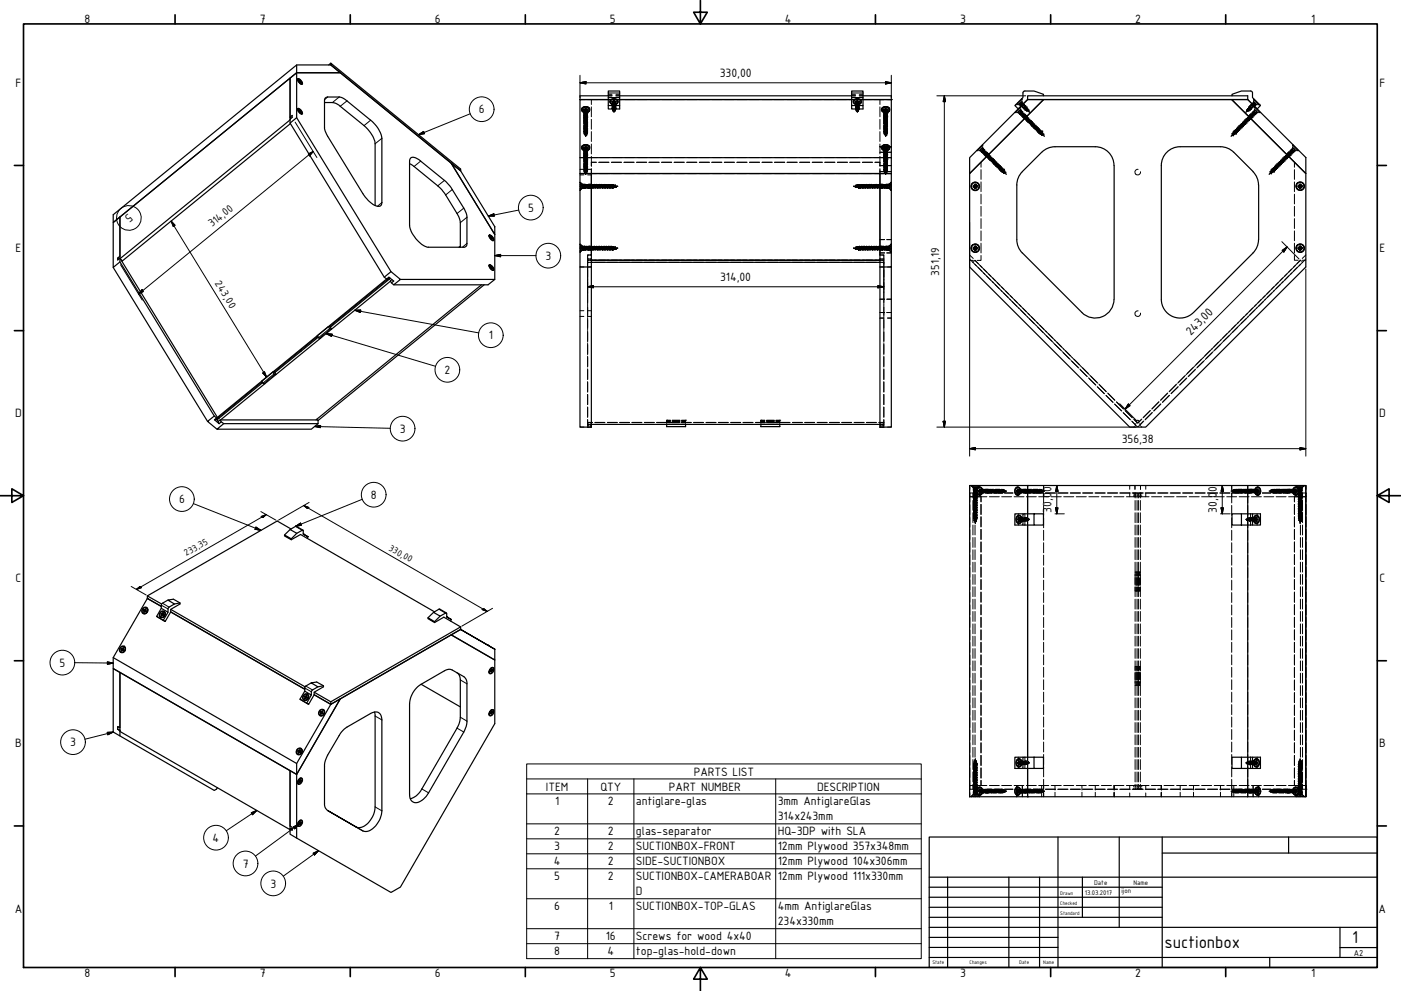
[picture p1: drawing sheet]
<svg xmlns="http://www.w3.org/2000/svg" width="594mm" height="420mm" viewBox="0 0 594 420" stroke-linecap="round" stroke-linejoin="round" font-family="sans-serif">
<defs><g id="words">
<g font-size="7.9">
<text x="573.3" y="400">1</text>
<text x="493.8" y="402.1">suctionbox</text>
</g>
<g font-size="5.5">
<text x="35.9" y="9.8">8</text>
<text x="110.2" y="9.8">7</text>
<text x="184.4" y="9.8">6</text>
<text x="258.6" y="9.8">5</text>
<text x="332.7" y="9.8">4</text>
<text x="407.2" y="9.8">3</text>
<text x="481.4" y="9.8">2</text>
<text x="556" y="9.8">1</text>
<text x="305.2" y="32.8">330,00</text>
<text x="6.6" y="36.9">F</text>
<text x="584.9" y="36.9">F</text>
<text x="203" y="48">6</text>
<text x="223.9" y="89.8">5</text>
<text x="54.5" y="90.3" transform="rotate(141 54.5 90.3)">5</text>
<text x="6.6" y="106.9">E</text>
<text x="584.9" y="106.9">E</text>
<text x="231.3" y="110.2">3</text>
<text x="305.4" y="119.2">314,00</text>
<text x="207.3" y="143.9">1</text>
<text x="504.9" y="142.3" transform="rotate(-45 504.9 142.3)">243,00</text>
<text x="188.5" y="158.5">2</text>
<text x="6.5" y="176.9">D</text>
<text x="584.8" y="176.9">D</text>
<text x="169.5" y="183.5">3</text>
<text x="475.7" y="187.9">356,38</text>
<text x="445.8" y="208.8" transform="rotate(-90 445.8 208.8)">0</text>
<text x="516" y="208.8" transform="rotate(-90 516 208.8)">0</text>
<text x="75.9" y="213.3">6</text>
<text x="157.2" y="211.5">8</text>
<text x="445.8" y="217.3" transform="rotate(-90 445.8 217.3)">30,0</text>
<text x="516" y="217.3" transform="rotate(-90 516 217.3)">30,0</text>
<text x="6.6" y="246.9">C</text>
<text x="584.9" y="246.9">C</text>
<text x="25.2" y="282.7">5</text>
<text x="6.5" y="316.9">B</text>
<text x="29.7" y="316.4">3</text>
<text x="584.8" y="316.9">B</text>
<text x="294.2" y="328.8">PARTS LIST</text>
<text x="231.5" y="335.2">ITEM</text>
<text x="254.6" y="335.2">QTY</text>
<text x="283.7" y="335.2">PART NUMBER</text>
<text x="346.5" y="335.2">DESCRIPTION</text>
<text x="235.4" y="341.5">1</text>
<text x="257.7" y="341.5">2</text>
<text x="269.7" y="341.5">antiglare-glas</text>
<text x="329.8" y="341.5">3mm AntiglareGlas</text>
<text x="329.8" y="347.8">314x243mm</text>
<text x="90.2" y="356.9">4</text>
<text x="235" y="354.2">2</text>
<text x="257.7" y="354.2">2</text>
<text x="269.7" y="354.2">glas-separator</text>
<text x="329.8" y="354.2">HQ-3DP with SLA</text>
<text x="235" y="360.5">3</text>
<text x="257.7" y="360.5">2</text>
<text x="269.7" y="360.5">SUCTIONBOX-FRONT</text>
<text x="329.8" y="360.5">12mm Plywood 357x348mm</text>
<text x="102.9" y="367.8">7</text>
<text x="234.8" y="366.9">4</text>
<text x="257.7" y="366.9">2</text>
<text x="269.7" y="366.9">SIDE-SUCTIONBOX</text>
<text x="329.8" y="366.9">12mm Plywood 104x306mm</text>
<text x="114.7" y="376.3">3</text>
<text x="235" y="373.2">5</text>
<text x="257.7" y="373.2">2</text>
<text x="269.7" y="373.2">SUCTIONBOX-CAMERABOAR</text>
<text x="329.8" y="373.2">12mm Plywood 111x330mm</text>
<text x="269.7" y="379.6">D</text>
<text x="6.3" y="386.9">A</text>
<text x="235" y="385.9">6</text>
<text x="258.1" y="385.9">1</text>
<text x="269.7" y="385.9">SUCTIONBOX-TOP-GLAS</text>
<text x="329.8" y="385.9">4mm AntiglareGlas</text>
<text x="584.6" y="386.9">A</text>
<text x="329.8" y="392.3">234x330mm</text>
<text x="235" y="398.6">7</text>
<text x="256.9" y="398.6">16</text>
<text x="269.7" y="398.6">Screws for wood 4x40</text>
<text x="235" y="405">8</text>
<text x="257.6" y="405">4</text>
<text x="269.7" y="405">top-glas-hold-down</text>
<text x="35.9" y="414.1">8</text>
<text x="110.2" y="414.1">7</text>
<text x="184.4" y="414.1">6</text>
<text x="258.6" y="414.1">5</text>
<text x="332.7" y="414.1">4</text>
<text x="407.2" y="414.1">3</text>
<text x="481.4" y="414.1">2</text>
<text x="556" y="414.1">1</text>
</g>
<text font-size="5.3" x="398.2" y="116.9" transform="rotate(-90 398.2 116.9)">351,19</text>
<text font-size="5" x="90" y="96.4" transform="rotate(-39 90 96.4)">314,00</text>
<text font-size="4.8" x="90.9" y="119.9" transform="rotate(59 90.9 119.9)">243,00</text>
<g font-size="4.3">
<text x="164.6" y="233.2" transform="rotate(30 164.6 233.2)">330,00</text>
<text x="79" y="235.9" transform="rotate(-30 79 235.9)">233,35</text>
</g>
<text font-size="3.9" x="574.1" y="405.1">A2</text>
<g font-size="3.1">
<text x="464" y="375.1">Date</text>
<text x="480.6" y="375.1">Name</text>
<text x="460" y="379.4">13.03.2017</text>
<text x="475.6" y="378.8">ijon</text>
</g>
<g font-size="2.3">
<text x="449.6" y="379.4">Drawn</text>
<text x="449.6" y="383.6">Checked</text>
<text x="449.6" y="387.9">Standard</text>
<text x="395.4" y="408.8">State</text>
<text x="411.1" y="408.5">Changes</text>
<text x="432.2" y="408.8">Date</text>
<text x="442.4" y="408.8">Name</text>
</g>
</g></defs>
<!-- layer: Hidden (ISO) -->
<g fill="none" stroke="#000" stroke-width=".42">
<path d="M257.9 40h1.6M261.2 40h1.6M361.1 40h1.7M364.4 40h1.6M245.9 42.2h2.2M246.7 46a2.06 2.06 0 0 1 3.3 0M246.7 46.9l.7 .6 .9 .2M247.6 52.3a.79 .79 0 0 1 1.1-.5 .79 .79 0 0 1 .2 1.2 .79 .79 0 0 1-1.2 0l-.1-.1M247.6 55.4a.79 .79 0 0 0 .7 .6 .79 .79 0 0 0 .8-.6l-1.1-.2-.4 .6M247.6 52.1a.74 .74 0 0 0 .6 .8 .74 .74 0 0 0 .8-.6l-.5-.3-.9 .5M247.6 47.2v.8M247.6 48.9v.9"/>
<path d="M247.6 55.1a.8 .8 0 0 1 1.3-.2 .8 .8 0 0 1-.1 1.3 .8 .8 0 0 1-1.2-.5M247.7 47.5a.67 .67 0 0 1 .6-.9 .67 .67 0 0 1 .7 .9M247.7 50.1a.67 .67 0 0 1 .6-.8 .67 .67 0 0 1 .7 .8M247.7 46.6h-.2l.1 .7 .7 .4M247.7 49.5a.67 .67 0 0 0 .6 .9 .67 .67 0 0 0 .7-.9M247.7 49.4h-.1a.77 .77 0 0 1 1.1-.5 .77 .77 0 0 1 .3 1.1 .77 .77 0 0 1-1.2 .1M247.7 50.1l1.3 .2a.71 .71 0 0 0-.9-.8 .71 .71 0 0 0-.5 1M247.7 46.3h-.2l.2 .2M247.8 48.8a.67 .67 0 0 0 .3 1 .67 .67 0 0 0 .9-.6h-1.2M247.8 46.6l.4 .4M247.9 48.2a.49 .49 0 0 1 .7-.1 .49 .49 0 0 1 0 .7 .49 .49 0 0 1-.7-.1 .48 .48 0 0 1 .7 0 .48 .48 0 0 1-.1 .7M247.9 48.2a.47 .47 0 0 0 .3 .5 .47 .47 0 0 0 .6-.2 .5 .5 0 0 0-.8-.2 .5 .5 0 0 0 0 .8 .5 .5 0 0 0 .8-.2l-.3-.1"/>
<path d="M247.9 47.5a.43 .43 0 0 0 .3 .6 .43 .43 0 0 0 .5-.4l-.7 .2M247.9 46.6h.3M247.9 46.3h.3M247.9 47l.3 .3M248 56.2l.1 .2a.47 .47 0 0 0-.1 .8 .47 .47 0 0 0 .7-.3h-.4M248 49.3a.75 .75 0 0 1 1 .4 .75 .75 0 0 1-.5 1 .75 .75 0 0 1-.9-.7l.2-.1M248 47.5a.5 .5 0 0 1 .8 .3 .5 .5 0 0 1-.7 .5M248 55.9l-.1-.1a.46 .46 0 0 1 .8-.1 .46 .46 0 0 1-.4 .7M248 47.5l-.1 .2M248 56.3l.5 .5M248 53.3l1.1-.1a.72 .72 0 0 0-1-.5 .72 .72 0 0 0-.3 1.1M248 49.5l.8 .1a.46 .46 0 0 0-.7-.2 .46 .46 0 0 0 0 .8 .46 .46 0 0 0 .7-.2l-.6-.1"/>
<path d="M248 55.5a.47 .47 0 0 0 .1 .6 .47 .47 0 0 0 .7-.2h-.6M248 55.2l-.3-.1a.7 .7 0 0 1 .9-.8 .7 .7 0 0 1 .3 1.2l-.7 .2M248 56.1v.2M248 54.2a.72 .72 0 0 0 0 1.2 .72 .72 0 0 0 1.1-.5l-.9-.2M248.1 55.9l-.2 .4M248.2 56l.5 .3-.1 .4M248.2 49.1a.49 .49 0 0 1 .6 .2 .49 .49 0 0 1-.2 .7 .49 .49 0 0 1-.7-.2 .48 .48 0 0 1 .8 0 .48 .48 0 0 1-.4 .7M248.2 54.3a.43 .43 0 0 0-.2 .8 .43 .43 0 0 0 .7-.3 .49 .49 0 0 0-.7 0 .49 .49 0 0 0 .1 .8 .49 .49 0 0 0 .7-.2 .41 .41 0 0 0-.4-.4 .41 .41 0 0 0-.4 .4 .48 .48 0 0 0 .7-.1 .48 .48 0 0 0-.1-.7 .48 .48 0 0 0-.7 .2l.3 .1M248.2 50.7l.6-.1a.47 .47 0 0 0-.7-.2 .47 .47 0 0 0 0 .8 .47 .47 0 0 0 .7-.2h-.8M248.2 47h.1M248.2 47.1v.2M248.2 47.3h.1"/>
<path d="M248.2 45.8h.1M248.2 56.7l.3 .1v.5l-.3-.5M248.2 52.3h.1a.73 .73 0 0 1 .7 .7 .73 .73 0 0 1-.6 .8 .73 .73 0 0 1-.8-.6l.5-.3M248.2 56.4h.1M248.3 52.2l-.7-.2a.68 .68 0 0 1 .7-.7 .68 .68 0 0 1 .7 .7 .68 .68 0 0 1-.6 .7M248.3 51.1a.69 .69 0 0 0-.6 .7 .69 .69 0 0 0 .7 .7 .69 .69 0 0 0 .6-.7l-.6-.3M248.3 56.9v.7a.53 .53 0 0 0 .5-.6 .53 .53 0 0 0-.5-.5 .53 .53 0 0 0-.5 .5l.3 .1M248.3 56.9l.3 .1-.5-.1h.4l-.2 .5M248.3 48l-.4-.1a.47 .47 0 0 1 .6-.2 .47 .47 0 0 1 .2 .6M248.3 55.7a.72 .72 0 0 0-.6 1 .72 .72 0 0 0 1.2 .1M248.3 47.3v-.3l-.7 .5v.5l.6 .3M248.3 47.3a.44 .44 0 0 0-.4 .4 .44 .44 0 0 0 .3 .5 .44 .44 0 0 0 .5-.3"/>
<path d="M248.3 53.3a.44 .44 0 0 0-.4 .3 .44 .44 0 0 0 .3 .5 .44 .44 0 0 0 .5-.3 .51 .51 0 0 0-.8 .4 .51 .51 0 0 0 .8 .5M248.3 55.6h.1M248.3 56.4l.1 .3M248.3 56h-.1M248.3 56h.2M248.4 47.2l-.8 .2 .2 .6 .5 .1-.2-.3M248.4 50.1a.4 .4 0 0 1 .4 .4 .4 .4 0 0 1-.3 .4 .4 .4 0 0 1-.5-.2 .48 .48 0 0 1 .7 .1 .48 .48 0 0 1-.1 .6 .48 .48 0 0 1-.7-.1 .43 .43 0 0 1 .3-.6 .43 .43 0 0 1 .5 .3 .49 .49 0 0 1-.7 .1 .49 .49 0 0 1 .1-.8 .49 .49 0 0 1 .7 .2 .41 .41 0 0 1-.4 .4 .41 .41 0 0 1-.4-.4 .48 .48 0 0 1 .7 0 .48 .48 0 0 1-.1 .7 .48 .48 0 0 1-.7-.1l.3-.1M248.4 53.9l-.4-.1a.43 .43 0 0 1 .6-.2 .43 .43 0 0 1 0 .7 .43 .43 0 0 1-.6-.2l.8 .2M248.4 55.6l.8 .5-.4 .4h-.6M248.4 55.5a.42 .42 0 0 0-.5 .3 .42 .42 0 0 0 .3 .5 .42 .42 0 0 0 .5-.3h-.1M248.4 55.6l-.1 .4M248.4 47.3h.1"/>
<path d="M248.4 45.8h.1M248.5 56h-.5a.39 .39 0 0 1 .5-.2 .39 .39 0 0 1 .1 .6h-.6l.3 .3M248.5 56.4l.2 .2-.4 .1M248.5 55.4l.7 .6-.2 .5-.6 .2M248.5 48a.41 .41 0 0 1 .1 .7 .41 .41 0 0 1-.6-.3 .52 .52 0 0 1 .7 .1 .52 .52 0 0 1-.1 .7 .52 .52 0 0 1-.7-.1v-.1a.47 .47 0 0 1 .4-.4 .47 .47 0 0 1 .5 .3 .49 .49 0 0 1-.7 .2 .49 .49 0 0 1 0-.8 .49 .49 0 0 1 .7 .1l-.3 .2M248.5 50.9l.5-.1a.69 .69 0 0 0-.5-.9 .69 .69 0 0 0-.9 .6v.5l.9 .4M248.5 52.2a.45 .45 0 0 0-.5 .3 .45 .45 0 0 0 .2 .6 .45 .45 0 0 0 .6-.3 .48 .48 0 0 0-.8 .2 .48 .48 0 0 0 .5 .6M248.5 47l-.4 .2M248.5 56.6h-.3M248.5 46.6h.3M248.5 46.3h.3M248.5 47.1v.2"/>
<path d="M248.6 49.1l-1-.2a.7 .7 0 0 1 1-.5 .7 .7 0 0 1 .1 1.1l.1-.1a.46 .46 0 0 0-.7-.2 .46 .46 0 0 0 0 .8 .46 .46 0 0 0 .7-.2 .51 .51 0 0 0-.6-.1 .51 .51 0 0 0-.2 .6M248.6 51.2a.42 .42 0 0 1 0 .7 .42 .42 0 0 1-.6-.2 .51 .51 0 0 1 .7 0 .51 .51 0 0 1-.1 .7 .51 .51 0 0 1-.7-.1v-.1a.45 .45 0 0 1 .4-.4 .45 .45 0 0 1 .5 .4 .51 .51 0 0 1-.7 0 .51 .51 0 0 1 0-.7 .51 .51 0 0 1 .7 0l-.4 .3M248.6 52.7l-.6 .1a.46 .46 0 0 1 .6-.2 .46 .46 0 0 1 .2 .6 .46 .46 0 0 1-.6 .2l-.2-.3h.6M248.6 48h-.2a.73 .73 0 0 0-.7 .7 .73 .73 0 0 0 .6 .7 .73 .73 0 0 0 .8-.6l-.4-.2M248.7 54.9l-.8 .1a.46 .46 0 0 1 .7-.2 .46 .46 0 0 1 0 .7 .46 .46 0 0 1-.7-.2h.7M248.7 52.7l.1-.1a.47 .47 0 0 0-.7-.1 .47 .47 0 0 0 0 .7 .47 .47 0 0 0 .7-.1 .49 .49 0 0 0-.6-.1 .49 .49 0 0 0-.2 .6M248.7 49.1a.41 .41 0 0 1-.1 .7 .41 .41 0 0 1-.6-.4 .51 .51 0 0 1 .8 .1 .51 .51 0 0 1-.2 .8 .51 .51 0 0 1-.7-.2l.1-.1M248.7 51.6l-.8 .1a.45 .45 0 0 1 .6-.3 .45 .45 0 0 1 .2 .7 .45 .45 0 0 1-.7-.1h.4M248.7 51.3a.48 .48 0 0 0-.7 0 .48 .48 0 0 0 .1 .7 .48 .48 0 0 0 .7-.1 .48 .48 0 0 0-.8 0 .48 .48 0 0 0 .3 .7M248.8 50a.73 .73 0 0 1-.2 1.1 .73 .73 0 0 1-1-.5l.4-.3 .7 .1M248.8 53.7l-.8 .3a.46 .46 0 0 1 .6-.2 .46 .46 0 0 1 .2 .6 .46 .46 0 0 1-.6 .2l-.3-.3 .4-.1M248.8 52.4a.44 .44 0 0 1-.2 .6 .44 .44 0 0 1-.6-.3 .48 .48 0 0 1 .7 0 .48 .48 0 0 1-.1 .7 .48 .48 0 0 1-.7-.1l.2-.1"/>
<path d="M248.8 53.6a.46 .46 0 0 0-.7-.1 .46 .46 0 0 0 0 .7 .46 .46 0 0 0 .7-.2 .5 .5 0 0 0-.8 0 .5 .5 0 0 0 .2 .8M248.8 47l-.3 .3M248.9 54.5l-1.2 .1a.72 .72 0 0 1 .9-.8 .72 .72 0 0 1 .4 1.2M248.9 53.9l.2-.2a.76 .76 0 0 0-.9-.6 .76 .76 0 0 0-.6 1 .76 .76 0 0 0 1.1 .4 .5 .5 0 0 0-.7 0 .5 .5 0 0 0 .1 .7 .5 .5 0 0 0 .7-.1 .48 .48 0 0 0-.8 0 .48 .48 0 0 0 .3 .8M248.9 53.7a.77 .77 0 0 0-1.2 .1 .77 .77 0 0 0 .3 1.1 .77 .77 0 0 0 1.1-.5l-.1-.1M249 46.6a.68 .68 0 0 1 .1 .8 .68 .68 0 0 1-.8 .3M249 56.4a.62 .62 0 0 0-.8-.5 .62 .62 0 0 0-.4 .8h.6M249 46.3h.2l-.2 .2M249 46.6l-.5 .4M249 53.2a.77 .77 0 0 1-.4 1 .77 .77 0 0 1-1-.5l.7-.4 .7 .3M249 51.2a.77 .77 0 0 1-.7 .5 .77 .77 0 0 1-.7-.6 .87 .87 0 0 1 .9-.3 .87 .87 0 0 1 .6 .8M249.1 47.9a.73 .73 0 0 1-.7 .7 .73 .73 0 0 1-.8-.6l1.2-.1 .3 .4"/>
<path d="M249.1 50.8a.8 .8 0 0 0-1.2-.3 .8 .8 0 0 0 0 1.3 .8 .8 0 0 0 1.2-.3M249.1 48.1a.75 .75 0 0 0-.9-.6 .75 .75 0 0 0-.5 1 .75 .75 0 0 0 1.1 .3l.2-.1M249.1 42.2h4.3M249.2 47.2v.8M249.2 48.9v.9M250 46.9l-.7 .6-1 .2M250.8 42.2v2.1M250.8 45.3v4.2M250.8 50.6v4.2M250.8 55.8v4.2M254.4 42.2h5.1M257.9 40.6h1.6"/>
<path d="M259.5 43.2l.2 .3a.67 .67 0 0 0 .6 .9 .67 .67 0 0 0 .7-.9l.2-.3M259.5 44a.82 .82 0 0 0 .8 .7 .82 .82 0 0 0 .8-.6M259.5 44a.83 .83 0 0 0 .8 .7 .83 .83 0 0 0 .9-.7M259.5 43.8v.2M259.5 44.2v.3M259.5 46h.2M259.5 46l.2 .1M259.5 44h.2M259.6 46a.8 .8 0 0 1 .8-.7 .8 .8 0 0 1 .8 .7M259.7 44.2a.67 .67 0 0 0 .6 .9 .67 .67 0 0 0 .7-.9M259.7 42.2h4.2M259.8 46.8a.57 .57 0 0 0 .5 .3 .57 .57 0 0 0 .6-.4h-.7l-.3 .3"/>
<path d="M259.8 43.9l.4 .5M259.8 43.9v.2M259.8 43.2l.1 .1M259.8 46h.1M259.8 46.1h.1M259.8 44v.1M259.8 43.9l-.1 .1M259.8 45.5l.9 .2 .4-.3a.7 .7 0 0 0-1.1-.4 .7 .7 0 0 0 0 1.1M259.8 44.1l.2 .3M259.9 46.2l.8 .1M259.9 46.2l.2 .2M259.9 47h.1"/>
<path d="M259.9 43.7l.3 .2M259.9 46v.1M259.9 46.1l.1 .2M260 46.2h.7M260 45a.43 .43 0 0 1 .6-.2 .43 .43 0 0 1 0 .7 .43 .43 0 0 1-.6-.2l.5-.1M260 44.4v-.4h.3a.45 .45 0 0 1 .5 .4 .45 .45 0 0 1-.5 .5M260 43.5l.2 .4M260.1 43.9a.74 .74 0 0 0-.2 1.2 .74 .74 0 0 0 1.2-.5l-.8-.3-.5 .3M260.2 44.6l-.3-.3 .3-.2 .6 .3v.3M260.2 44.5a.46 .46 0 0 1 .6 .2 .46 .46 0 0 1-.2 .6 .46 .46 0 0 1-.6-.2h.7l.1 .3M260.2 43.9h.1M260.2 46.3l-.2 .2 .7-.1"/>
<path d="M260.2 47.1v.1M260.3 44.5l.2 .1M260.4 43.9h.1M260.5 46.3l.2 .2-.7-.1M260.5 45.9l.3-.1-.1-.3h-.5l-.3 .5M260.5 44.5l-.3 .1M260.5 47l-.3-.2 .3-.1-.3 .1v.4M260.5 46l.5 .1a.73 .73 0 0 1-.8 .7 .73 .73 0 0 1-.7-.8M260.5 47l-.3-.3 .4 .2-.4 .3M260.5 44.6l.3-.3-.3-.2-.6 .6M260.5 44.5a.46 .46 0 0 0-.6 .2 .46 .46 0 0 0 .2 .6 .46 .46 0 0 0 .6-.2l-.4-.1-.4 .4M260.5 47h.2"/>
<path d="M260.6 43.9a.74 .74 0 0 1 .2 1.2 .74 .74 0 0 1-1.2-.5l.7-.3 .6 .3M260.7 45a.46 .46 0 0 0-.6-.2 .46 .46 0 0 0-.2 .7 .46 .46 0 0 0 .7 .1l.2-.3-.6-.1M260.7 44.4a.39 .39 0 0 0-.5-.4 .39 .39 0 0 0-.3 .5l.5 .4M260.7 43.5l-.2 .4M260.8 46.2l-.7 .1M260.8 46.2l-.2 .2M260.8 46l-.3-.5h-.5l.2 .5-.5 .1a.73 .73 0 0 0 .8 .7 .73 .73 0 0 0 .7-.8M260.8 43.7l-.3 .2M260.8 46h.1M260.8 46v.1M260.8 46.1l-.1 .2M260.9 44.1l-.2 .3"/>
<path d="M260.9 46.8a.57 .57 0 0 1-.5 .3 .57 .57 0 0 1-.6-.4h.7l.2 .3M260.9 45.5l-.8 .2-.4-.3a.69 .69 0 0 1 1-.4 .69 .69 0 0 1 0 1.1M260.9 43.9l-.3 .5M260.9 46.1h-.1M260.9 43.9v.2M260.9 43.9l.1 .1M261 43.2l-.1 .1M261 46h.2M261.1 46a.8 .8 0 0 0-.8-.7 .8 .8 0 0 0-.8 .7M261.1 44h.1M261.2 40.6h1.6M261.2 43.8v.2"/>
<path d="M261.2 44.2v.3M261.2 46l-.2 .1M261.2 44l-.3 .1M265 42.2h4.2M270.3 42.2h4.1M275.5 42.2h4.2M280.8 42.2h4.3M286.1 42.2h4.2M291.3 42.2h4.3M296.7 42.2h4.2M301.9 42.2h4.2M307.2 42.2h4.2"/>
<path d="M312.5 42.2h4.2M317.8 42.2h4.2M323 42.2h4.3M328.3 42.2h4.2M333.6 42.2h4.2M338.9 42.2h4.2M344.2 42.2h4.2M349.4 42.2h4.3M354.7 42.2h4.3M360 42.2h4.2M361.1 40.6h1.7M362.6 43.2l.3 .3a.7 .7 0 0 0 .7 .9 .7 .7 0 0 0 .6-.9l.2-.3"/>
<path d="M362.8 44a.79 .79 0 0 0 .8 .7 .79 .79 0 0 0 .8-.7M362.8 43.8a.8 .8 0 0 0 .7 .9 .8 .8 0 0 0 .9-.7M362.8 44.2v.3M362.8 46h.1M362.8 46l.1 .1M362.8 44l.2 .1M362.8 46a.77 .77 0 0 1 .8-.7 .77 .77 0 0 1 .8 .7M362.9 44.2a.69 .69 0 0 0 .7 .9 .69 .69 0 0 0 .6-.9M363 43.9l.3 .5M363 46h.1M363 43.9l-.2 .1M363 43.2l.1 .1"/>
<path d="M363 46.1h.1M363 43.9v.2M363 46.8a.52 .52 0 0 0 .6 .4 .52 .52 0 0 0 .4-.5h-.7l-.1 .3M363 45.5l.9 .2 .4-.3a.69 .69 0 0 0-1.1-.4 .69 .69 0 0 0 .1 1.1M363 44.1l.2 .3v-.4h.3a.45 .45 0 0 1 .5 .4 .45 .45 0 0 1-.5 .5M363.1 46.1l.4 .3 .4-.2M363.1 46l.1 .1M363.2 43.7l.1 .2M363.2 46l-.1 .1M363.2 45.9l.8-.1-.2 .3zM363.2 43.5l.1 .4M363.3 43.9a.74 .74 0 0 0-.2 1.2 .74 .74 0 0 0 1.2-.5l-.8-.3-.5 .3"/>
<path d="M363.3 45h-.1a.43 .43 0 0 1 .6-.2 .43 .43 0 0 1 0 .7 .43 .43 0 0 1-.6-.2l.5-.1M363.3 44.6l-.2-.3 .3-.2 .6 .3v.3M363.3 44.5a.46 .46 0 0 1 .7 .2 .46 .46 0 0 1-.2 .6 .46 .46 0 0 1-.6-.2h.5l.3 .3M363.3 43.9h.2M363.3 47l.1 .2M363.5 44.5l.5-.2h-.8l-.1 .4M363.6 43.9h.1M363.7 46.8l-.4 .2M363.7 46.3l.2 .2-.3 .1-.5-.4 .8 .1M363.7 45.9l.3-.1-.1-.3h-.5l-.3 .5M363.7 44.5l-.4 .1M363.7 46l.5 .1a.73 .73 0 0 1-.8 .7 .73 .73 0 0 1-.6-.8"/>
<path d="M363.7 47l-.4-.3 .5 .2-.4 .3M363.7 44.5a.46 .46 0 0 0-.6 .2 .46 .46 0 0 0 .2 .6 .46 .46 0 0 0 .6-.2l-.4-.1-.4 .4M363.7 46.9l-.4-.1 .4 .4M363.7 47v.2M363.9 45h.1a.46 .46 0 0 0-.7-.2 .46 .46 0 0 0 0 .7 .46 .46 0 0 0 .7-.2l-.6-.1M363.9 43.9a.73 .73 0 0 1 .1 1.2 .73 .73 0 0 1-1.2-.5l.7-.3 .5 .3M363.9 45.9l-.8-.1 .2 .3h.8M363.9 43.5l-.2 .4M364 46.2l-.7 .1M364 46.2l-.5 .4-.3-.3h.2M364 43.7l-.3 .2M364 46l-.7-.5-.2 .2 .3 .3-.5 .1a.73 .73 0 0 0 .8 .7 .73 .73 0 0 0 .7-.8"/>
<path d="M364 46h.1M364 46l-.1 .3M364.1 46.8a.49 .49 0 0 1-.6 .4 .49 .49 0 0 1-.3-.6l.7 .1v.3M364.1 45.5l-.8 .2-.5-.3a.69 .69 0 0 1 1.1-.4 .69 .69 0 0 1 0 1.1M364.1 44l-.2 .4M364.2 43.9l-.3 .5 .1-.4h-.3a.45 .45 0 0 0-.6 .4 .45 .45 0 0 0 .5 .5M364.2 43.9l.2 .1M364.2 43.2l-.2 .1M364.2 43.9l-.1 .1M364.2 46h.2M364.3 46a.77 .77 0 0 0-.8-.7 .77 .77 0 0 0-.7 .7M364.4 42.2h5.1"/>
<path d="M364.4 40.6h1.6M364.4 43.8v.2M364.4 44.2v.3M364.4 46l-.2 .1M370.6 42.2h4.2M373.1 42.2v2.1M373.1 45.3v4.2M373.1 50.6v4.2M373.1 55.8v4.2M373.9 46a2.06 2.06 0 0 1 3.3 0M373.9 46.9l.7 .6 .9 .2M374.8 52.3a.79 .79 0 0 1 1.1-.5 .79 .79 0 0 1 .2 1.2 .79 .79 0 0 1-1.2 0l-.1-.1"/>
<path d="M374.8 55.4a.79 .79 0 0 0 .7 .6 .79 .79 0 0 0 .8-.6l-1.1-.2-.4 .6M374.8 52.1a.74 .74 0 0 0 .6 .8 .74 .74 0 0 0 .8-.6l-.4-.3-1 .5M374.8 47.2v.8M374.8 48.9v.9M374.8 55.1a.8 .8 0 0 1 1.3-.2 .8 .8 0 0 1-.1 1.3 .8 .8 0 0 1-1.2-.5M374.9 47.5a.69 .69 0 0 1 .7-.9 .69 .69 0 0 1 .6 .9M374.9 50.1a.7 .7 0 0 1 .7-.9 .7 .7 0 0 1 .6 .9M374.9 46.6h-.3l.2 .7 .7 .4M374.9 49.5a.69 .69 0 0 0 .7 .9 .69 .69 0 0 0 .6-.9M374.9 49.4a.72 .72 0 0 1 .9-.6 .72 .72 0 0 1 .5 1 .72 .72 0 0 1-1 .3h-.3M374.9 46.3h-.3l.3 .2M375 50.1a.67 .67 0 0 0 .8 .4 .67 .67 0 0 0 .4-.8 .83 .83 0 0 0-1-.1 .83 .83 0 0 0-.4 .9"/>
<path d="M375 48.8a.76 .76 0 0 0 .4 1 .76 .76 0 0 0 1-.4l-.7-.4-.7 .2M375 46.6l.1 .1M375.1 48.2a.47 .47 0 0 0 .3 .5 .47 .47 0 0 0 .6-.2 .5 .5 0 0 0-.8-.2 .5 .5 0 0 0 0 .8 .5 .5 0 0 0 .8-.2l-.3-.1M375.1 47.5a.49 .49 0 0 0 .3 .5 .49 .49 0 0 0 .6-.2l-.6-.1-.2 .2M375.2 56.2l.1 .2a.47 .47 0 0 0-.1 .8 .47 .47 0 0 0 .7-.3h-.3M375.2 49.3a.76 .76 0 0 1 1.1 .3 .76 .76 0 0 1-.5 1.1 .76 .76 0 0 1-1-.7l.2-.1M375.2 48.2a.47 .47 0 0 1 .7 0 .47 .47 0 0 1-.1 .7 .47 .47 0 0 1-.7-.2 .49 .49 0 0 1 .8 0 .49 .49 0 0 1-.2 .7M375.2 47.7a.48 .48 0 0 1 .6-.2 .48 .48 0 0 1 .2 .7 .48 .48 0 0 1-.7 .1M375.2 55.9l-.1-.1a.46 .46 0 0 1 .8-.1 .46 .46 0 0 1-.4 .7M375.2 53.3l1.1-.1a.7 .7 0 0 0-1-.5 .7 .7 0 0 0-.2 1.1M375.2 49.5l.8 .1a.46 .46 0 0 0-.7-.2 .46 .46 0 0 0 0 .8 .46 .46 0 0 0 .7-.2l-.6-.1M375.2 46.6h.1"/>
<path d="M375.2 47l.1 .3M375.2 46.3h.1M375.2 46.8l.1 .2M375.2 55.2l-.4-.3a.73 .73 0 0 1 .8-.6 .73 .73 0 0 1 .6 .9 .73 .73 0 0 1-.9 .5M375.2 56.1v.5l.5 .2M375.2 54.2a.72 .72 0 0 0 0 1.2 .72 .72 0 0 0 1.1-.5l-1-.2M375.2 55.5a.41 .41 0 0 0 .1 .6 .41 .41 0 0 0 .6-.2l-.4-.1M375.2 46.9l.1 .1M375.3 57.1l-.3-.1a.52 .52 0 0 1 .8-.3 .52 .52 0 0 1-.2 .9M375.3 55.9l-.2 .4M375.3 49.1a.49 .49 0 0 1 .7 .2 .49 .49 0 0 1-.3 .7 .49 .49 0 0 1-.6-.2 .48 .48 0 0 1 .8 0 .48 .48 0 0 1-.4 .7M375.3 54.3a.43 .43 0 0 0-.1 .8 .43 .43 0 0 0 .7-.3 .46 .46 0 0 0-.7 0 .46 .46 0 0 0 .1 .7 .46 .46 0 0 0 .7-.1l-.8-.2a.46 .46 0 0 0 .7 0 .46 .46 0 0 0-.1-.7 .46 .46 0 0 0-.7 .3l.2 .1"/>
<path d="M375.3 50.7h.6a.42 .42 0 0 0-.7-.2 .42 .42 0 0 0 .2 .7l.6-.2h-.8M375.3 47h.2M375.3 47.3h.2M375.3 45.8h.2M375.3 47.1v.2M375.4 56.7l.3 .1v.5l-.4-.5M375.4 52.3a.79 .79 0 0 1 .9 .6 .79 .79 0 0 1-.6 1 .79 .79 0 0 1-.9-.7l.5-.3M375.4 56.4h.1M375.4 56.6h.1M375.5 56l.4 .4-.1 .3M375.5 56.4h.1M375.5 56.6h.1"/>
<path d="M375.5 52.2l-.7-.2a.68 .68 0 0 1 .7-.7 .68 .68 0 0 1 .7 .7 .68 .68 0 0 1-.6 .7M375.5 48l-.4-.1a.47 .47 0 0 1 .6-.2 .47 .47 0 0 1 .2 .6M375.5 55.8h.1M375.5 55.7a.72 .72 0 0 0-.6 1 .72 .72 0 0 0 1.2 .1M375.5 56h.1M375.5 51.1a.69 .69 0 0 0-.6 .7 .69 .69 0 0 0 .6 .7 .69 .69 0 0 0 .7-.7l-.6-.3M375.5 47.3v-.3l-.7 .5v.5l.5 .3M375.5 47.3a.44 .44 0 0 0-.4 .4 .44 .44 0 0 0 .3 .5 .44 .44 0 0 0 .5-.3M375.5 53.3a.45 .45 0 0 0-.4 .4 .45 .45 0 0 0 .4 .5 .45 .45 0 0 0 .5-.4 .52 .52 0 0 0-.7 0 .52 .52 0 0 0-.1 .7 .52 .52 0 0 0 .7 .2M375.5 57.4l.1 .2M375.5 56h.2M375.5 55.8l-.1 .1"/>
<path d="M375.6 56.6v.1M375.6 56.9l.1 .2-.4-.2h.4l-.1 .5M375.6 50.1a.4 .4 0 0 1 .4 .4 .4 .4 0 0 1-.3 .4 .4 .4 0 0 1-.5-.2 .47 .47 0 0 1 .7 0 .47 .47 0 0 1-.2 .7 .47 .47 0 0 1-.6-.3l.3-.4 .6 .1a.46 .46 0 0 1-.7 .3 .46 .46 0 0 1 0-.8 .46 .46 0 0 1 .7 .2l-.5 .3-.4-.1a.47 .47 0 0 1 .7-.2 .47 .47 0 0 1 0 .8 .47 .47 0 0 1-.7-.2l.3-.1M375.6 53.9l-.5-.2a.48 .48 0 0 1 .7-.1 .48 .48 0 0 1 0 .7 .48 .48 0 0 1-.7-.2l.9 .2M375.6 55.6l.8 .5-.9 .4M375.6 55.5a.44 .44 0 0 0-.5 .3 .44 .44 0 0 0 .4 .5 .44 .44 0 0 0 .5-.3h-.1M375.6 47.3h.1M375.6 45.8h.1M375.6 55.6v.4M375.6 56.4v.2M375.6 56.7h.1M375.6 56.9v.7"/>
<path d="M375.7 56h-.5a.39 .39 0 0 1 .5-.2 .39 .39 0 0 1 .1 .6h-.6l.4 .3M375.7 47.2l-.9 .2 .2 .6 .5 .1-.2-.3M375.7 48.6l.3-.2a.46 .46 0 0 0-.7-.2 .46 .46 0 0 0 0 .8 .46 .46 0 0 0 .7-.3h-.1a.44 .44 0 0 0-.6 0 .44 .44 0 0 0-.1 .6 .48 .48 0 0 0 .7 0 .48 .48 0 0 0 0-.7 .48 .48 0 0 0-.7 .1 .47 .47 0 0 0 .7 0 .47 .47 0 0 0-.3-.7 .73 .73 0 0 0-.7 .7 .73 .73 0 0 0 .6 .7 .73 .73 0 0 0 .8-.6l-.4-.2M375.7 56.4l.2 .2-.3 .1M375.7 55.4l.7 .6-.2 .5-.6 .2M375.7 52.2a.45 .45 0 0 0-.6 .3 .45 .45 0 0 0 .3 .6 .45 .45 0 0 0 .6-.3 .48 .48 0 0 0-.8 .2 .48 .48 0 0 0 .5 .6M375.7 47l-.4 .2M375.7 46.6h.3M375.7 46.3h.3M375.7 56.6h-.2M375.7 47.1v.2M375.8 49.1l-1-.2a.68 .68 0 0 1 1.1-.5 .68 .68 0 0 1 0 1.1"/>
<path d="M375.8 51.2a.42 .42 0 0 1 0 .7 .42 .42 0 0 1-.6-.2 .51 .51 0 0 1 .7 0 .51 .51 0 0 1-.1 .7 .51 .51 0 0 1-.7-.1v-.1a.45 .45 0 0 1 .4-.4 .45 .45 0 0 1 .5 .4 .5 .5 0 0 1-.8 .1 .5 .5 0 0 1 0-.8 .5 .5 0 0 1 .8 .2l-.4 .1M375.8 50.9l.4-.1a.69 .69 0 0 0-.5-.9 .69 .69 0 0 0-.9 .6v.5l.9 .4M375.9 54.9l-.8 .1a.45 .45 0 0 1 .6-.4 .45 .45 0 0 1 .2 .7 .45 .45 0 0 1-.7 0h.6M375.9 53.1h-.7a.48 .48 0 0 0 .7 .2 .48 .48 0 0 0 0-.8 .48 .48 0 0 0-.7 .1l.1 .3 .7-.3a.47 .47 0 0 0-.7-.1 .47 .47 0 0 0 0 .7 .47 .47 0 0 0 .7-.1 .49 .49 0 0 0-.6-.1 .49 .49 0 0 0-.2 .6M375.9 54.5a.48 .48 0 0 0-.7 .1 .48 .48 0 0 0 .1 .7 .48 .48 0 0 0 .7-.2 .48 .48 0 0 0-.8 .1 .48 .48 0 0 0 .4 .7M375.9 49.5l.1-.1a.46 .46 0 0 0-.7-.2 .46 .46 0 0 0 0 .8 .46 .46 0 0 0 .7-.2 .51 .51 0 0 0-.7-.1 .51 .51 0 0 0-.1 .6M375.9 42.2h2.1M375.9 49.1a.41 .41 0 0 1-.1 .7 .41 .41 0 0 1-.6-.4 .51 .51 0 0 1 .8 .1 .51 .51 0 0 1-.2 .8 .51 .51 0 0 1-.7-.2l.1-.1M375.9 51.3a.48 .48 0 0 0-.7 0 .48 .48 0 0 0 .1 .7 .48 .48 0 0 0 .7-.1 .48 .48 0 0 0-.8 0 .48 .48 0 0 0 .3 .7M375.9 46.9l-.2 .1M376 53.7l-.8 .3a.46 .46 0 0 1 .6-.2 .46 .46 0 0 1 .2 .6 .46 .46 0 0 1-.7 .2l-.2-.3 .4-.1M376 52.4a.44 .44 0 0 1-.3 .6 .44 .44 0 0 1-.5-.3 .49 .49 0 0 1 .7 .1 .49 .49 0 0 1-.1 .7 .49 .49 0 0 1-.7-.1l.2-.2"/>
<path d="M376 51.6a.42 .42 0 0 1-.5 .3 .42 .42 0 0 1-.3-.4 .5 .5 0 0 1 .7 .1 .5 .5 0 0 1-.1 .7 .5 .5 0 0 1-.7-.1l.5-.2M376 53.6a.46 .46 0 0 0-.7-.1 .46 .46 0 0 0 0 .7 .46 .46 0 0 0 .7-.2 .5 .5 0 0 0-.8 0 .5 .5 0 0 0 .1 .8M376 47l-.3 .3M376 50a.74 .74 0 0 1-.2 1.1 .74 .74 0 0 1-1-.5l.5-.3 .6 .1M376 53.9l.3-.2a.76 .76 0 0 0-1-.6 .76 .76 0 0 0-.5 1 .76 .76 0 0 0 1.1 .4M376.1 54.5l-.9 .2-.4-.3a.76 .76 0 0 1 1-.5 .76 .76 0 0 1 .4 1.1M376.1 53.7a.82 .82 0 0 0-1.2 .2 .82 .82 0 0 0 .3 1.2 .82 .82 0 0 0 1.2-.5l-.2-.3M376.2 56.4a.68 .68 0 0 0-.7-.5 .68 .68 0 0 0-.7 .6l.7 .2M376.2 46.6a.73 .73 0 0 1 .1 .8 .73 .73 0 0 1-.8 .3M376.2 53.2a.77 .77 0 0 1-.4 1 .77 .77 0 0 1-1-.5l.7-.4 .7 .3M376.2 46.3l-.5 .7M376.3 51.2a.81 .81 0 0 1-.8 .5 .81 .81 0 0 1-.7-.6 .87 .87 0 0 1 .9-.3 .87 .87 0 0 1 .6 .8"/>
<path d="M376.3 50.8a.81 .81 0 0 0-1.3-.2 .81 .81 0 0 0 .2 1.3 .81 .81 0 0 0 1.2-.4M376.3 48.1a.75 .75 0 0 0-.9-.6 .75 .75 0 0 0-.5 1 .75 .75 0 0 0 1.1 .3l.2-.1M376.4 47.9a.77 .77 0 0 1-.8 .7 .77 .77 0 0 1-.8-.6l1.2-.1 .3 .4M376.4 47.2v.8M376.4 48.9v.9M377.2 46.9l-.6 .6-1.1 .2M430.3 47.7h.4M430.8 44.4h.5M430.9 47.1l.4 .1M431.2 47.7h.5M431.4 46.6l.2 .2M431.4 43.7l.5 .1"/>
<path d="M431.7 47.7l.9 .9M431.7 46.3l.2 .2M431.7 44.4h.5M431.9 47l.2 .3-.4-.1M431.9 43.2l.3 .3M432.1 47.3l-.4 .4M432.1 45.8l.1 .4M432.2 44.4l.2 .2M432.2 42.9l.2 .3M432.3 46.7l.1 .3-.3-.2M432.4 43.7l.2 .2h-.4M432.4 48.2l-.1 .1"/>
<path d="M432.5 48.3l-.1 .1M432.5 47.9l-.1 .1M432.6 44l-.4 .4M432.6 48.2h.2M432.7 47.6l-.2 .4 .9-.3-.5 .8M432.7 44.8l.2 .3M432.7 42.5l.1 .3M432.8 44.6l-.2 .1M432.8 46.6l-.4 .4M432.8 45.2v.4M432.8 46.1v.5M432.8 46.6l.9 .9"/>
<path d="M432.8 43.2l.1 .5-.2-.3M432.9 47.1l-.1 .2M432.9 44.4l.9-.3-.4 1 .7-.4M432.9 47.1v.1M432.9 48.7l-.1 .1M432.9 44.6h.1M433 47.3l-.4 .9 .9-.4v.2M433 44l-.4 .7 .7-.5M433 47.2v.1M433 48.8l-.1 .1M433 48.4l-.1 .2M433.1 47.3l-.1 .1"/>
<path d="M433.1 48.7h.2M433.1 45v.1M433.2 47l-.9 1.4 .3-.2M433.2 47l-.1 .2M433.2 47l-.3 .1M433.3 45.1l-.2 .1M433.3 44.7l-.1 .2M433.3 43.2l-.4 .4M433.3 41.8v.5M433.3 42.7v.5M433.3 43.2l.3 .3M433.4 49.2l1.3-.7-.9 1.4 .6-.3"/>
<path d="M433.4 47.6l-.1 .1M433.5 47.6l.2-.1-.9 1.4 1.4-.9-.2 .5 .1-.2M433.5 49.5l.9 .7M433.5 48.6l.6-.2-.5 .9 1-.4-.5 .9 .8-.4M433.5 44l-.3 .9 .9-.4-.2 .5M433.5 44l-.5 .2-.1-.3-.3 .7M433.5 49.3l-.1 .1M433.5 48.9v.2M433.5 45.1h-.1M433.6 47.8l-.1 .1M433.6 45.5v.1M433.6 49.3h.2"/>
<path d="M433.6 47.5h-.1M433.6 43.9l-.1 .1M433.7 47.5l-.1 .2M433.8 45.4l-.2 .3 1.4-.9-.9 1.2M433.8 45.3l-.1 .1M433.8 45.6l-.2 .1M433.8 43.9h.1M433.8 43.7l.2 .2-.9 1.3 1.4-.9-.2 .4M433.8 44.1v.1M433.9 48.2l-.4 .9 .9-.4-.4 .8 .9-.3-.2 .4M433.9 48.1l-.1 .1M433.9 49.7l-.1 .1"/>
<path d="M434 49.8l-.1 .1M434 49.4v.2M434 45.6h-.1M434.1 45.5l.7-.3-.4 .9 .9-.3M434.1 49.8h.2M434.1 48h-.1M434.1 44.4l-.1 .1M434.2 48l-.1 .2M434.3 45.8l-.1 .1M434.3 44.4l.1 .1M434.3 46.1l-.2 .1M434.4 48.6l-.1 .1"/>
<path d="M434.5 50.3l-.1 .1M434.5 50v.1M434.5 46.1h-.1M434.6 48.4l.9 .9M434.6 48.8l-.1 .1M434.7 45.9l.8-.6-.5 .7M434.7 44.9l-.5 1 1-.4-.4 .6M434.7 48.5l-.2 .1M434.7 46.5v.2M434.7 48.6v.1M434.8 50.3l.7-.5-.3 .9 .9-.4-.4 1 .4-.2M434.8 46.3l-.1 .1"/>
<path d="M434.8 44.9h.1M434.8 46.2v.2M434.8 45.1v.2M434.9 50.9l1.3-.9-.8 1.4 .8-.5M434.9 49.1l-.1 .1M434.9 50.7l-.1 .1M435 44.9l-.1 .1M435 49.8l.4-.1-.4 .9 .9-.4-.4 .9 .8-.4M435 46h.1M435 46.3l.6-.2-.1 .2M435 50.5v.1M435 46.5l-.3 .2"/>
<path d="M435.1 49.3l-.1 .1M435.2 49.2l-.9 1.2 1.4-.9-.4 .7M435.2 50.8h.1M435.2 49l-.2 .1M435.2 46l-.2 .3M435.2 45.4l-.2 .1M435.3 46.9l-.1 .1M435.3 45.8v.1M435.3 45.4h.1M435.4 45.6l-.1 .2M435.4 46.7v.1M435.4 46.7l-.2 .4 1-.6-.1 .5"/>
<path d="M435.4 49.6l-.1 .1M435.4 51.2v.2M435.5 45.4l-.1 .1M435.5 47l-.1 .1M435.5 51.4h-.1M435.5 51v.1M435.6 46.8l.3-.1 .1 .3M435.6 49.8l-.1 .2M435.6 46l-.1 .1M435.7 46.3l-.7 .1M435.7 51.3h.1M435.7 49.5l-.2 .1"/>
<path d="M435.7 46l-1.1 .7 .4-.7M435.7 47l.4-.2 .1 .4M435.7 49.6v.1M435.8 46.3l-.1 .1M435.8 46h-.1M435.9 46.7h.1M435.9 46v.1M435.9 50.1l-.1 .1M435.9 51.7v.2M436 47h.1M436 47l.2 .2M436.1 47l.1 .2"/>
<path d="M436.1 50.1l.1 .1M436.1 51.9h-.2M436.1 51.5l-.1 .1M436.1 50.3v.2M436.1 46.6h.1M436.2 51.6l.7-.4-.4 .9 1-.4-.5 .9 .6-.2M436.2 51.8h.1M436.2 46.9v.1M436.3 46.7l-.1 .1M436.4 51.4l-.2 .4 .9-.4-.4 .9 .9-.4-.4 .9M436.4 52.2v.2M436.6 50.8l-.7 1.1 1.3-.9-.6 1"/>
<path d="M436.6 52.4h-.2M436.6 52l-.1 .1M436.6 50.8v.2M436.7 52.3h.1M436.7 50.5l-.1 .1M436.8 50.6l-.1 .1M436.8 52.2l1-.6-.9 1.3 1.1-.7M436.9 51.2h-.1M436.9 52.7v.2M437.1 52.9h-.2M437.1 51.1h.1M437.1 52.5l-.1 .1"/>
<path d="M437.1 51.4v.1M437.3 51.1l-.1 .1M437.5 51.7h-.2M437.5 53.3l-.1 .1M437.6 53.4h-.1M437.6 51.6h.1M437.6 53l-.1 .1M437.6 52.9v.2l.9-.4-.4 .9 .9-.3-.3 .8M437.6 51.9v.1M437.7 53.3h.1M437.8 51.6l-.1 .1M438 52.6l-.6 .8 1.4-.8-.8 1.2"/>
<path d="M438 52.2h-.2M438 53.8l-.1 .1M438.1 52.6l-.4 .7 .9-.4-.4 .9 .9-.4-.3 .7M438.1 52.1l.1 .1M438.1 53.9l-.1 .1M438.1 53.5l-.1 .1M438.1 52.4v.1M438.3 53.8l-.1 .1M438.5 52.7h-.2M438.5 54.3l-.1 .1M438.6 53.6l.7-.5-.9 1.4 1.2-.9M438.6 52.6h.1"/>
<path d="M438.6 54.4l-.1 .1M438.6 54l-.1 .1M438.7 52.9v.1M438.8 52.7h-.1M438.8 54.3l-.1 .1M439 54.8l-.1 .1M439 53.2l-.2 .1M439.1 54.5l-.1 .2M439.1 53.1h.1M439.1 54.9l-.1 .1M439.2 53.4v.1M439.3 54.4l-.4 .6 1.4-.9-.7 1.3"/>
<path d="M439.3 53.2l-.1 .1M439.4 54.8l-.2 .1M439.4 54l-.3 .7 .9-.4-.4 .9 .9-.4-.3 .6M439.5 54l-.3 .8 1-.3-.5 .8 1-.3-.1 .3M439.5 53.7l-.1 .1M439.5 55.3l-.1 .1M439.6 55l-.1 .2M439.7 53.9v.1M439.8 53.7l-.1 .1M439.9 55.4h-.2M440 55.8l.1 .1M440 54.2l-.1 .1"/>
<path d="M440.1 54.1l.1 .2M440.1 55.5v.2M440.2 54.4v.1M440.4 54.9l.4-.2-.9 1.3 1.4-.8M440.4 55.9h-.2M440.5 54.7l-.1 .1M440.5 56.3l-.1 .1M440.6 54.7l.2 .1M440.6 56.4l-.1 .1M440.7 55.7l.5-.2-.4 .9 .7-.4M440.7 54.9v.1M440.8 55.4l-.2 .8 .9-.3"/>
<path d="M440.9 56.4h-.1M441 55.2l-.1 .1M441.1 56.8l-.1 .1M441.1 55.2h.2M441.1 56.6v.1M441.2 56.4l-.1 .3M441.2 56.9h-.1M441.2 55.4v.1M441.5 56l-.2 .2M441.5 56h.1M441.5 56.8l-.2 .1M441.6 55.7h.2"/>
<path d="M441.7 57.3h.1M441.7 57.2l-.1 .1M441.8 55.7l-.8 1.2 .5-.1 .1-.6M441.8 55.6l-1.4 .9 .2-.4M441.8 55.6l-.4 .2M441.8 55.7l-.1 .3M441.8 55.6v.1M442 56.4l-.9 .3M442 56.9v.4l.5-.2M442.2 56.2l-.2 .1M442.2 57.2l-.2 .1M442.2 56.6l-.1 .1"/>
<path d="M442.2 56.4l-.6 1 1.1-.5M442.3 57l-.6 .1M442.3 57l.1 .1M442.5 56.9l-.2 .1M442.7 56.9l-.5 .1M442.7 56.9l-.1 .1M522.4 56.7l.1 .1M522.5 56.9l.1 .2M522.5 56.6h.1M522.6 57.4h.1M522.7 56.6v.7M522.8 57.1l.1 .3"/>
<path d="M522.9 56l.1 .4M522.9 56.9h-.4l.1 .5M522.9 55.9l.1 .1M523 56.5v-.3l.6 .4M523 57l.2 .1M523.1 56l.3 .9M523.1 56l.3 .1M523.1 56.4l-.2-.5 1.3 .8M523.1 56h.1M523.3 57.1l-.9-.5 .5 .8M523.3 57.1h.1M523.3 55.5h.1"/>
<path d="M523.4 55.7v.1M523.4 55.4h.1M523.5 57l.1 .1M523.6 56.2l.1 .2M523.6 55.5l-.3-.1 .9 1.3M523.6 55.5h.1M523.7 56.6h.1M523.7 56.4h.3M523.7 56.6h.2M523.7 56.4h.1M523.8 56.5v.1M523.8 56.6l.4 .1"/>
<path d="M523.8 55h.1M523.9 55.2v.1M523.9 54.9h.1M524 56.4l.2 .3M524 56.3l.1 .1M524.1 55.6l.2 .5-.9-.4 .3 .7M524.1 55h.1M524.3 56.1l.3 .1M524.4 54.7v.1M524.4 54.4h.1M524.4 55.7l-.8-.2 .4 .9M524.5 55.8l.1 .1"/>
<path d="M524.6 56v.2M524.6 54.5h.2M524.8 55.6l.1 .1M524.8 54h.1M524.9 55.3l.2 .4-1.3-.9 .6 1.4M524.9 54.1l.1 .2M524.9 53.9h.1M525 55.7h.1M525 55.3l.1 .1M525.1 55.5v.2M525.1 54h.2M525.3 55.1h.1"/>
<path d="M525.4 54.2l-.6-.4 .9 1.4-1.3-.7M525.4 53.6l.1 .2M525.5 55.2h.1M525.5 53.4l-.1 .1M525.5 54.8l.1 .1M525.7 55v.2M525.7 53.4l.1 .1M525.8 54.6h.1M525.8 54.5l-.8-.4 .3 1-.8-.4 .3 .9-.3-.1M525.8 54.3l-.7-.3 .4 .9-.9-.4 .4 .9-.6-.2M525.8 52.9l.1 .1M525.9 52.9l1.2 .8-.7-1.4 .8 .6"/>
<path d="M525.9 53.1l.1 .2M526 54.7h.1M526 54.3l.1 .1M526.2 54.5v.2M526.2 52.9l.1 .1M526.2 53.5l.5 .7-1.4-.9 .9 1.4M526.3 54.1h.1M526.4 52.4v.1M526.4 52.6l.1 .1M526.4 52.3l.1 .1M526.5 53.8l.1 .1M526.7 54l-.2 .1"/>
<path d="M526.7 52.4l.1 .1M526.8 53.6h.1M526.9 51.9v.1M526.9 52.6l-.2-.1 .3 .9-.8-.4 .3 .9-.8-.3M526.9 51.8l.1 .1M527 53.6l.1 .1M527 53.3l.1 .1M527.2 53l-.7-.4 .4 1-.9-.5 .4 .9-.7-.2M527.2 53.5v.1M527.2 51.9l.1 .1M527.3 53.1h.1M527.5 51.6v.1"/>
<path d="M527.6 53.1v.1M527.6 51.4l-.2 .1M527.6 51.7l.7 1-1.4-.9 .7 .9M527.7 51.4l1.1 .8-.9-1.4 .9 .7M527.7 53v.1M527.8 52.6h.1M527.9 50.8v.2M527.9 50.8h.2M528 51.1v.1M528.1 52.6l.1 .1M528.1 52.2v.2M528.2 51.1l.4 .8-.9-.4 .4 .9-.9-.4 .2 .5"/>
<path d="M528.2 52.5v.1M528.2 50.9l.1 .1M528.3 52h.1M528.4 51.3l-.4-.2 .4 .9-.9-.4 .4 1-.9-.5M528.4 50.3v.2M528.4 50.3h.2M528.5 50.6v.1M528.6 51.7v.2M528.6 46.7v.1M528.7 52l-.1 .1M528.7 46.9v.1M528.7 50.4l.1 .1"/>
<path d="M528.7 46.6h.1M528.9 49.8l.9 1.4-1.4-.9 .5 .8M528.9 46.7h.1M528.9 47h.1M528.9 47l-.2 .2M529 49.8h.1M529 46v.1M529 50.1v.1M529.1 51.2v.2M529.1 46.3v.1M529.1 42.2l1.6 1.6M529.1 46l1.1 .7-.4-.7"/>
<path d="M529.1 47l-.3-.2-.1 .4M529.2 46.3l.7 .2M529.2 51.5l-.1 .1M529.2 49.9l.1 .1M529.3 46.8l-.3-.1-.1 .3M529.3 46v.1M529.3 46.3v-.2l.5 .2M529.3 51h.2M529.4 49.3l.1 .1M529.4 47l.1 .1M529.4 45.4l.1 .1M529.5 46.7l.2 .4-1.1-.6 .1 .7"/>
<path d="M529.5 49.3h.1M529.5 45.4h.1M529.5 49.7l.5 .8-.9-.4 .4 .9-.9-.4 .1 .4M529.5 46.7v.1M529.5 45.6l.1 .3M529.6 51.1l.1 .1M529.6 50.7l.1 .1M529.6 46.9l.1 .1M529.7 46l.1 .1M529.8 46.1h.1M529.7 51l.1 .1M529.7 49.4h.1"/>
<path d="M529.7 45.4l.1 .1M529.8 46.5l.1 .1M529.8 46.1v.2M529.8 46l-.1 .1M529.8 50.5h.2M529.9 46.4v.1M529.9 44.9l.1 .1M530 50l.1 .3-.9-.3 .4 .8-.9-.3 .3 .9M530 44.9h.1M530 46.4h.2M530 46.7h.2M530 49.1v.1"/>
<path d="M530 45.1l.1 .2M530.1 50.6l.1 .1M530.1 48.8l-.1 .1M530.1 50.2l.1 .1M530.2 45.9l-.8-.6 .4 .7M530.2 44.9l.5 1-1-.4 .3 .6M530.2 50.5l.1 .1M530.2 48.9h.2M530.2 46.5v.2M530.3 48.4l-.9 .9M530.4 50h.1M530.4 46.1h.1"/>
<path d="M530.4 48.3l.1 .1M530.4 44.4l.1 .1M530.5 48.3l.8 1.3-1.4-.9 .3 .6M530.5 48.2l.1 .1M530.5 44.4h.1M530.5 48.6v.1M530.6 50.1l-1.2-.8 .9 1.4-.7-.5M530.6 49.7l.1 .1M530.6 45.8l.1 .1M530.6 46.1l.1 .1M530.7 45.5l-.7-.3 .5 .9-1-.3M530.7 50l.1 .1"/>
<path d="M530.7 48.4h.2M530.7 46l.1 .1M530.7 44.4l.2 .1M530.9 49.5h.1M530.9 45.6h.1M530.9 43.9l.9 1.3-1.4-.9 .2 .4M530.9 47.8l.1 .1M531 47.7l.1 .1M531 43.9h.1M531.1 48v.2M531.1 44.1v.1M531.1 43.7l-.3 .2"/>
<path d="M531.1 45.4l.2 .3-1.4-.9 .8 1.3M531.1 49.6h.1M531.1 49.2l.1 .1M531.1 45.6l.1 .1M531.1 45.3l.1 .1M531.2 48.4l.2 .6-.9-.4 .4 .9-.9-.4 .4 .8M531.2 49.4l.1 .2M531.2 45.5l.1 .1M531.2 43.9l.2 .1M531.4 44l.3 .8-1-.3 .3 .5M531.4 44l.3 .2M531.4 48.9l.1 .1"/>
<path d="M531.4 45.1h.1M531.4 49.5l-.9 .9M531.4 47.3l.1 .1M531.5 47.2l.1 .1M531.5 44.6l1.6 1.6M531.6 48.8l-.9-.4 .4 .9-.9-.4 .4 .9-.4-.2M531.6 44.2l.7 .5-.4-.7v.2M531.6 41.8v.5M531.6 42.7v.5M531.6 47.5v.2M531.6 43.2l.3 .4M531.6 43.2l-.3 .3"/>
<path d="M531.6 47.6l-.2-.4 1.4 .9M531.6 49.1h.1M531.6 48.7l.1 .1M531.6 44.7l.1 .2M531.6 45.1l.1 .1M531.7 48.9l.1 .2M531.7 47.3l.2 .1M531.7 45l.1 .1M531.9 48.4l.1 .1M531.9 44.6h.1M531.9 44.6l-.8-.5 .4 1-.8-.4M531.9 44l.3 .4"/>
<path d="M532 44.4l-.1 .2M532 43.2l-.1 .5 .3-.3M532.1 46.6l.3 .4M532.1 45.2v.4M532.1 46.1v.5M532.1 46.6l-.9 .9M532.1 48.2l.1 .1M532.2 48.4l.1 .2-1.3-.9 .8 1.4-.5-.2M532.2 47.6l-.5-.2 .4 .9-.9-.4M532.2 44.8l-.3 .3M532.2 42.5l-.1 .3M532.2 44.4h.1"/>
<path d="M532.3 48.4v.2M532.3 44l.3 .4M532.3 44.6h-.2M532.4 47.9l.1 .1M532.4 47.7l.3 .1M532.4 43.7l-.1 .2h.3M532.5 48l-.9-.5 .4 .9h-.3M532.5 48l.3 .1M532.6 46.6l-.1 .4 .2-.2M532.6 44.4h.5M532.6 44.4l-.2 .2M532.6 42.9l-.2 .3"/>
<path d="M532.7 45.8l-.1 .4M532.7 47.8l-.2 .2M532.7 48l.1 .1M532.7 47.8v.1M532.8 48v.1M532.8 47.3l.4 .4M533 43.2l-.3 .3M533 47l-.2 .3 .3-.1M533.2 47.7h.5M533.2 47.7l-1.1 .9M533.2 46.3l-.2 .2M533.4 43.7l-.4 .1"/>
<path d="M533.5 46.6l-.2 .2M533.6 44.4h.5M534 47.1l-.4 .1M534.2 47.7h.4M245.9 77.3l.4 .3M245.9 73.6h2.2M245.9 74.1h1.7M245.9 66.8h2.2M245.9 79.2h.4M245.9 78.8h.4M245.9 78.1l.4 .2M246.3 79.6l-.4 .3"/>
<path d="M246.6 77.9l.2 .2M246.6 79.2h.4M246.7 62.1a2.17 2.17 0 0 1 3.3 0M246.7 63l.7 .7 .9 .2M246.8 78.1v.6M246.8 79.2v.6M246.8 79.8l-.2 .3M246.8 79.8h1.4M246.8 78.1h1.4M247 78.8l-.4-.3 .4 .4M247 79v.2M247 79.2l-.4 .2"/>
<path d="M247.4 79.5h.1M247.5 62.4v.1M247.5 79.7v.1M247.5 62.4h.2M247.5 62.4l.7 .8M247.5 79.2l-.1 .3M247.6 68.4a.8 .8 0 0 1 1.1-.5 .8 .8 0 0 1 .3 1.3 .8 .8 0 0 1-1.3-.1l-.1-.1M247.6 71.5a.79 .79 0 0 0 .7 .6 .79 .79 0 0 0 .8-.6l-.8-.3-.7 .7M247.6 68.2a.74 .74 0 0 0 .6 .9 .74 .74 0 0 0 .8-.7l-.5-.2-.9 .4M247.6 63.3v.9M247.6 65.1v.9M247.6 71.2a.8 .8 0 0 1 1.3-.2 .8 .8 0 0 1-.1 1.3 .8 .8 0 0 1-1.2-.5h-1.7"/>
<path d="M247.7 63.6a.67 .67 0 0 1 .6-.9 .67 .67 0 0 1 .7 .9M247.7 62.7h-.2l.1 .8 .7 .4M247.7 79.4l-.2 .4M247.7 78.5l-.1 .1M247.8 64.9a.74 .74 0 0 0 .3 1.1 .74 .74 0 0 0 1-.5l-.7-.4-.6 .2M247.8 78.2v.1M247.9 63.6a.43 .43 0 0 0 .3 .6 .43 .43 0 0 0 .5-.4l-.7 .3M247.9 78.2l.1 .1M247.9 62.7h.3M247.9 63.2l.3 .2M247.9 62.4h.3M248 78.5l-.2-.3-.3 1.6"/>
<path d="M248 72.3l.1 .3M248 65.4a.75 .75 0 0 1 1 .4 .75 .75 0 0 1-.5 1 .75 .75 0 0 1-.9-.7l.2-.1M248 63.6a.48 .48 0 0 1 .6 0 .48 .48 0 0 1 .1 .6 .48 .48 0 0 1-.6 .2M248 72l-.1-.2a.48 .48 0 0 1 .8 0 .48 .48 0 0 1-.4 .8M248 63.6l-.1 .2M248 72.4v.3l.5 .2M248 69.4l1.1-.1a.72 .72 0 0 0-1-.5 .72 .72 0 0 0-.3 1.1M248 65.6l.8 .2a.46 .46 0 0 0-.7-.2 .46 .46 0 0 0 0 .7 .46 .46 0 0 0 .7-.2l-.6-.1M248 71.6a.47 .47 0 0 0 .1 .7 .47 .47 0 0 0 .7-.2l-.6-.1M248 71.4l-.3-.2a.7 .7 0 0 1 .9-.7 .7 .7 0 0 1 .3 1.1l-.7 .3M248 72.2v.2M248 78.5v.1"/>
<path d="M248 79.4l.1 .1M248 63l.2 .2M248.1 72.1l-.2 .3M248.1 72.4a.56 .56 0 0 0-.1 1 .56 .56 0 0 0 .9-.3l-.6-.1M248.2 72.2l.5 .2-.1 .5M248.2 65.2a.49 .49 0 0 1 .6 .3 .49 .49 0 0 1-.2 .6 .49 .49 0 0 1-.7-.2 .48 .48 0 0 1 .8 .1 .48 .48 0 0 1-.4 .7M248.2 70.5a.43 .43 0 0 0-.2 .7 .43 .43 0 0 0 .7-.2 .49 .49 0 0 0-.7-.1 .49 .49 0 0 0 .1 .8 .49 .49 0 0 0 .7-.2 .41 .41 0 0 0-.4-.4 .41 .41 0 0 0-.4 .4 .48 .48 0 0 0 .7 0 .48 .48 0 0 0-.1-.7 .48 .48 0 0 0-.7 .1l.3 .1M248.2 66.8l.6-.1a.47 .47 0 0 0-.7-.1 .47 .47 0 0 0 0 .7 .47 .47 0 0 0 .7-.1h-.8M248.2 63.2h.1M248.2 63.2v.2M248.2 79.6v.1M248.2 63.4h.1"/>
<path d="M248.2 62h.1M248.2 72.8l.3 .5h-.3v-.4M248.2 68.4h.1a.73 .73 0 0 1 .7 .7 .73 .73 0 0 1-.6 .8 .73 .73 0 0 1-.8-.6l.5-.3M248.2 72.6h.1M248.3 68.3l-.7-.2a.7 .7 0 0 1 .7-.7 .7 .7 0 0 1 .8 .7 .7 .7 0 0 1-.7 .7M248.3 67.2a.69 .69 0 0 0-.6 .8 .69 .69 0 0 0 .7 .6 .69 .69 0 0 0 .6-.7l-.6-.2M248.3 73v.7a.53 .53 0 0 0 .5-.5 .53 .53 0 0 0-.5-.5 .53 .53 0 0 0-.5 .4l.3 .2M248.3 73l.3 .1h-.5h.4l-.2 .4M248.3 64.1l-.4-.1a.47 .47 0 0 1 .6-.2 .47 .47 0 0 1 .2 .6M248.3 63.4v-.3l-.3 .1-.4 .4v.5l.6 .3M248.3 63.4a.44 .44 0 0 0-.4 .4 .44 .44 0 0 0 .3 .5 .44 .44 0 0 0 .5-.3M248.3 69.4a.44 .44 0 0 0-.4 .4 .44 .44 0 0 0 .3 .4 .44 .44 0 0 0 .5-.2 .51 .51 0 0 0-.8 .3 .51 .51 0 0 0 .8 .5"/>
<path d="M248.3 79.6v.1M248.3 72.6l.1 .3M248.3 72.1l-.1 .1M248.3 72.1h.2M248.4 63.4l-.8 .1v.4l.7 .3-.2-.3M248.4 66.3a.4 .4 0 0 1 .4 .3 .4 .4 0 0 1-.3 .5 .4 .4 0 0 1-.5-.3 .47 .47 0 0 1 .8 .1 .47 .47 0 0 1-.2 .6 .47 .47 0 0 1-.7-.3l.3-.4 .6 .2a.47 .47 0 0 1-.7 .1 .47 .47 0 0 1 0-.7 .47 .47 0 0 1 .7 .1M248.4 70l-.4-.1a.43 .43 0 0 1 .6-.2 .43 .43 0 0 1 0 .7 .43 .43 0 0 1-.6-.2l.8 .2M248.4 71.7a.74 .74 0 0 0-.7 1.1 .74 .74 0 0 0 1.2 .1M248.4 71.7l.8 .5-1 .4M248.4 71.6a.42 .42 0 0 0-.5 .3 .42 .42 0 0 0 .3 .5 .42 .42 0 0 0 .5-.2l-.1-.1M248.4 79.4l-.1 .1M248.4 63.4h.1"/>
<path d="M248.4 62h.1M248.4 71.7l-.1 .4M248.5 79.2l-.2 .2-.3-.9-.5 .9M248.5 78.5l-.3 .9-.4-.9-.2 .5M248.5 72.2l-.6-.3a.51 .51 0 0 1 .7 0 .51 .51 0 0 1 .1 .6M248.5 64.9l.3 .2a.47 .47 0 0 1-.7 .1 .47 .47 0 0 1 0-.7 .47 .47 0 0 1 .7 .2 .44 .44 0 0 1-.6 .1 .44 .44 0 0 1-.2-.6 .48 .48 0 0 1 .7 .1 .48 .48 0 0 1-.1 .7 .48 .48 0 0 1-.7-.2 .48 .48 0 0 1 .7 0 .48 .48 0 0 1-.1 .8M248.5 72.5l.2 .2-.4 .1M248.5 71.5l.7 .6-.2 .5-.6 .3M248.5 64.1a.41 .41 0 0 1 .1 .7 .41 .41 0 0 1-.6-.2 .52 .52 0 0 1 .7 0 .52 .52 0 0 1-.1 .7 .52 .52 0 0 1-.7 0v-.2a.45 .45 0 0 1 .4-.4 .45 .45 0 0 1 .5 .4 .49 .49 0 0 1-.7 .1 .49 .49 0 0 1 0-.8 .49 .49 0 0 1 .7 .2l-.3 .1M248.5 67l.5-.1a.69 .69 0 0 0-.5-.9 .69 .69 0 0 0-.9 .5v.6l.9 .4M248.5 68.4a.45 .45 0 0 0-.5 .2 .45 .45 0 0 0 .2 .6 .45 .45 0 0 0 .6-.3 .48 .48 0 0 0-.8 .2 .48 .48 0 0 0 .5 .7M248.5 63.2l-.4 .2"/>
<path d="M248.5 72.7h-.3M248.5 78.2v.1M248.5 62.7h.3M248.5 62.4h.3M248.5 63.2v.2M248.6 65.2l-1-.2a.72 .72 0 0 1 1-.6 .72 .72 0 0 1 .1 1.2l.1-.1a.46 .46 0 0 0-.7-.2 .46 .46 0 0 0 0 .8 .46 .46 0 0 0 .7-.2 .51 .51 0 0 0-.6-.1 .51 .51 0 0 0-.2 .7M248.6 67.4a.42 .42 0 0 1 0 .7 .42 .42 0 0 1-.6-.3 .51 .51 0 0 1 .7 0 .51 .51 0 0 1-.1 .7 .51 .51 0 0 1-.7-.1 .45 .45 0 0 1 .4-.5 .45 .45 0 0 1 .5 .4 .5 .5 0 0 1-.8 .1 .5 .5 0 0 1 0-.7 .5 .5 0 0 1 .8 .1l-.4 .1M248.6 68.9h-.6a.46 .46 0 0 1 .6-.2 .46 .46 0 0 1 .2 .6 .46 .46 0 0 1-.6 .2l-.2-.3 .6 .1M248.6 64.1h-.2a.69 .69 0 0 0-.8 .6 .69 .69 0 0 0 .6 .8 .69 .69 0 0 0 .8-.7l-.3-.1M248.6 78.2l.1 .1M248.7 72.6l-.7-.2 .3 .4M248.7 71l-.8 .1a.46 .46 0 0 1 .7-.2 .46 .46 0 0 1 0 .7 .46 .46 0 0 1-.7-.2h.7"/>
<path d="M248.7 70.6a.48 .48 0 0 0-.7 .1 .48 .48 0 0 0 .1 .7 .48 .48 0 0 0 .7-.2 .48 .48 0 0 0-.8 .1 .48 .48 0 0 0 .3 .7M248.7 68.9l.1-.2a.47 .47 0 0 0-.7-.1 .47 .47 0 0 0 0 .7 .47 .47 0 0 0 .7-.1 .49 .49 0 0 0-.6-.1 .49 .49 0 0 0-.2 .6M248.7 63l-.2 .2M248.7 65.3a.41 .41 0 0 1-.1 .6 .41 .41 0 0 1-.6-.3 .51 .51 0 0 1 .8 .1 .51 .51 0 0 1-.2 .7 .51 .51 0 0 1-.7-.2l.1-.1M248.7 67.7l-.8 .2a.48 .48 0 0 1 .7-.2 .48 .48 0 0 1 0 .8 .48 .48 0 0 1-.7-.2l.5-.2M248.7 67.4a.48 .48 0 0 0-.7 0 .48 .48 0 0 0 .1 .7 .48 .48 0 0 0 .7-.1 .46 .46 0 0 0-.8 0 .46 .46 0 0 0 .3 .7M248.7 78.5l.1 .1M248.7 79.4l.1 .1M248.7 72.5v.1M248.8 66.1a.72 .72 0 0 1-.2 1.2 .72 .72 0 0 1-1-.6l1.1-.2M248.8 69.8l-.8 .3a.43 .43 0 0 1 .7-.2 .43 .43 0 0 1-.2 .8l-.6-.2 .4-.2M248.8 68.6v.1a.42 .42 0 0 1-.3 .5 .42 .42 0 0 1-.5-.3 .48 .48 0 0 1 .7 0 .48 .48 0 0 1-.1 .7 .48 .48 0 0 1-.7-.2l.2-.1"/>
<path d="M248.8 66.5a.42 .42 0 0 1-.3 .5 .42 .42 0 0 1-.5-.3 .48 .48 0 0 1 .7 0 .48 .48 0 0 1-.1 .7 .48 .48 0 0 1-.7-.2l.3-.1M248.8 69.8a.46 .46 0 0 0-.7-.2 .46 .46 0 0 0 0 .7 .46 .46 0 0 0 .7-.2 .46 .46 0 0 0-.7 0 .46 .46 0 0 0 .1 .7l.9 .2a.7 .7 0 0 1-1.1 .5 .7 .7 0 0 1 0-1.2M248.8 63.2l-.3 .2M248.9 70.7h-1.2a.7 .7 0 0 1 .9-.7 .7 .7 0 0 1 .4 1M248.9 70l.2-.2a.75 .75 0 0 0-.9-.7 .75 .75 0 0 0-.5 1 .75 .75 0 0 0 1 .4M248.9 79.6v.1M248.9 69.8a.77 .77 0 0 0-1.2 .1 .77 .77 0 0 0 .3 1.2 .77 .77 0 0 0 1.1-.6l-.1-.1M249 66.3a.64 .64 0 0 0-.6-.9 .64 .64 0 0 0-.6 .9l1.2 .1a.71 .71 0 0 0-.9-.8 .71 .71 0 0 0-.5 1.1M249 62.7a.68 .68 0 0 1 .1 .8 .68 .68 0 0 1-.8 .4M249 65.6a.71 .71 0 0 1-.8 .9 .71 .71 0 0 1-.6-1 .77 .77 0 0 1 1.1-.5 .77 .77 0 0 1 .3 1.1 .77 .77 0 0 1-1.2 .1M249 72.6a.61 .61 0 0 0-.7-.6 .61 .61 0 0 0-.5 .7l.6 .2M249 62.4h.2"/>
<path d="M249 69.3a.77 .77 0 0 1-.4 1 .77 .77 0 0 1-1-.5l.7-.4 .7 .4M249 67.4a.77 .77 0 0 1-.7 .4 .77 .77 0 0 1-.7-.6 .87 .87 0 0 1 .9-.2 .87 .87 0 0 1 .6 .7M249 79.6v.1M249.1 79.2l-.2 .6-.4-1.6-.3 1.6 .3-1.6 .4 1.6 .2-.5M249.1 64.1a.73 .73 0 0 1-.7 .6 .73 .73 0 0 1-.8-.6l.9-.2 .6 .5M249.1 67a.8 .8 0 0 0-1.2-.3 .8 .8 0 0 0 0 1.2 .8 .8 0 0 0 1.2-.3M249.1 79.4v.1M249.1 73.6h4.3M249.1 66.8h4.3M249.2 63.3l-.1 .9a.75 .75 0 0 0-1-.6 .75 .75 0 0 0-.4 1 .75 .75 0 0 0 1.1 .3l.2-.1M249.2 71.8h1.6M249.2 65.1v.9"/>
<path d="M249.2 74.1h1.6M249.2 78.5l-.1 .1M249.2 78.3l.5 1.5 .4-1.7 .1 .7M249.2 62.4v.1M249.2 62.4l-.7 .8M249.4 78.2v.1M249.4 79.8h1.4M249.4 78.1h1.4M249.4 78.5l.1 .1M249.5 79.4l.1 .1M249.6 79.6h.1M249.9 79.4l-.1 .1"/>
<path d="M249.9 78.5l-.1 .1M250 63l-.7 .7-1 .2M250 78.2l-.1 .1M250.1 78.2v.1M250.2 78.5v.1M250.2 79.4l.1 .1M250.3 79.6v.1M250.4 79.3l-.2-.8-.4 .9-.3-.9-.4 .9-.2-.6 .2 .6 .4-.9 .3 .9 .4-.9 .2 .9M250.4 79l-.1 .4-.4-.9-.4 .9-.3-.9-.3 .9M250.6 79.4l-.1 .1M250.6 78.3h.2M250.6 78.5v.1"/>
<path d="M250.8 61.1v4.2M250.8 66.3v4.2M250.8 71.5v2.1M250.8 68.8h2.1M250.8 79.1l.2 .3 .4-.9 .4 .9 .3-.9 .4 .9M250.9 78.5l.3 .9 .4-.9 .4 .9 .3-.9 .2 .5M250.9 79.4l.1 .1M251 79.6l.1 .1M251.2 79.6l-.1 .1M251.3 79l-.2 .7-.4-1.5-.2 1.4M251.3 79.4v.1M251.3 78.5v.1"/>
<path d="M251.4 78.2v.1M251.5 78.2l.3 1.5 .4-1.6 .2 1M251.6 78.5l.1 .1M251.7 79.4v.1M251.7 79.6l.1 .1M251.9 79.6l-.1 .1M252 79.4v.1M252 78.5v.1M252.1 78.3h.2M252.3 78.5l.1 .1M252.3 79.4l.1 .1M252.5 79.6v.1"/>
<path d="M252.7 79.6l-.1 .1M252.7 79.4v.1M252.8 78.5l-.1 .1M252.9 78.7l.2 .7 .4-.9 .3 .9 .4-.9 .2 .5M252.9 78.2l-.1 .1M252.9 78.2l.1 .1M253 78.5l.1 .1M253 79.4l.1 .1M253.2 79.6h.2M253.5 78.7l-.3 1-.3-1.6-.2 1.3M253.5 79.4l-.1 .1M253.5 78.5l-.1 .1"/>
<path d="M253.6 78.2v.1M253.7 78.2v.1M253.7 78.7l.3 1 .3-1.6 .3 1.4M253.7 78.5l.1 .1M253.8 79.4l.1 .1M253.9 79.6v.1M253.9 73.6h4.7M253.9 68.8h4.3M254.1 79.6v.1M254.2 79.4l-.1 .1M254.2 78.5l-.1 .1M254.3 78.2v.1"/>
<path d="M254.4 66.8h4.2M254.4 78.2v.1M254.5 78.5l-.3 .9-.4-.9-.4 .9-.4-.9-.1 .3M254.6 79.6v.1M254.8 79.6v.1M254.9 79.4l-.1 .1M255 78.5l-.1 .1M255 78.2v.1M255.1 78.2v.1M255.2 78.5l.1 .1M255.2 79.4l.1 .1M255.3 79.6l.1 .1"/>
<path d="M255.5 79.6v.1M255.7 79.4l-.1 .1M255.7 78.2l-.2 1.5-.4-1.6-.2 .7v.4l.2-1.1 .4 1.7 .2-1.4-.1 .2M255.8 78.2l.1 .1M255.9 78.5l.1 .1M256 79l.2 .7 .3-1.5 .3 1.4M256 79.4v.1M256 79.6l.1 .1M256.2 79.6v.1M256.3 79.4v.1M256.3 78.5v.1M256.5 78.6l-.5 .8-.3-.9-.4 .9-.3-.9-.2 .3"/>
<path d="M256.5 78.2l-.1 .1M256.5 78.7l-.3 .7-.4-.9-.3 .9-.4-.9-.1 .7M256.5 78.2l.1 .1M256.7 78.5v.1M256.7 79.4v.1M257 79.6l-.1 .1M257 79.4v.1M257.1 78.5l-.1 .1M257.2 78.2l-.1 .1M257.3 78.2v.1M257.4 78.5v.1M257.4 79.4v.1"/>
<path d="M257.5 79.6h.2M257.8 79.4l-.1 .1M257.8 78.5l-.1 .1M257.9 78.2v.1M258.1 78.3l-.5 1.5-.4-1.6-.2 .6M258.1 78.5v.1M258.1 79.4l.1 .1M258.2 79.2l.1 .6 .4-1.6 .3 1.6 .2-.4M258.2 79.6l.1 .1M258.4 78.8l-.2 .6-.4-.9-.4 .9-.3-.9-.2 .7M258.4 79.6v.1M258.5 79.4l-.1 .1"/>
<path d="M258.5 78.5l-.1 .1M258.6 79.1l-.2 .3-.3-.9-.4 .9-.3-.9-.5 .8M258.6 78.3h.2M258.8 79.2l.2 .2 .3-.9 .4 .9M258.8 78.5l.1 .1M258.8 79.4l.1 .1M259 79l.2 .4 .4-.9 .2 .7M259 79.6v.1M259.1 79.6v.1M259.3 78.5l.1-.3 .3 1.6M259.3 73.6h4.6M259.3 68.8h4.2"/>
<path d="M259.3 78.5l-.1 .1M259.3 78.2v.1M259.5 78.2v.1M259.5 78.5l.1 .1M259.6 79.4l.1 .1M259.7 79.6v.2M259.7 66.8h4.2M259.7 79.4h.1M259.8 79.4h.1M259.8 79.2v.1M259.8 79.2l-.1 .1M259.8 79v.2"/>
<path d="M259.8 79.4v.1M259.8 79.6l-.1 .2M259.9 78.7l.1-.2 .3 1M260 79.4h-.1M260 78.5l-.1 .1M260 79.4l-.1 .1M260 78.3v.1M260.2 78.6l-.2 .6 .2-.6 .1 .2zM260.2 78.3v.2M260.3 78.8l-.3-.5-.2 1.5M260.3 78.5v.2M260.7 78.7l.4 .5"/>
<path d="M260.7 79.2l-.1 .1M260.7 79l.3-.2 .3 .3M260.7 79l.3-.3 .3 .4M260.8 78.5l-.1 .1M260.9 78.5v.1M261 79.1v.1M261 78.7v.1M261 79.3l.1 .1M261.1 79.2v.1M261.2 79.4l-.4-1-.3 1.1M261.2 79.1h.1M261.3 79.1l-.2 .1"/>
<path d="M264.6 73.6h4.6M264.6 68.8h4.3M265 66.8h4.2M269.9 73.6h4.5M269.9 68.8h4.3M270.3 66.8h4.1M275.2 73.6h4.5M275.2 68.8h4.3M275.5 66.8h4.2M280.5 73.6h4.6M280.5 68.8h4.3M280.8 66.8h4.3"/>
<path d="M285.9 73.6h4.4M285.9 68.8h4.2M286.1 66.8h4.2M291.2 73.6h4.4M291.2 68.8h4.3M291.3 66.8h4.3M296.5 73.6h4.4M296.5 68.8h4.3M296.7 66.8h4.2M301.8 73.6h4.3M301.8 68.8h4.3M301.9 66.8h4.2"/>
<path d="M307.1 73.6h4.3M307.1 68.8h4.3M307.2 66.8h4.2M312.5 73.6h4.2M312.5 68.8h4.2M312.5 66.8h4.2M317.8 73.6h4.3M317.8 66.8h4.2M317.8 68.8h4.3M323 73.6h4.4M323 66.8h4.3M323.2 68.8h4.2"/>
<path d="M328.3 73.6h4.4M328.3 66.8h4.2M328.4 68.8h4.3M333.6 73.6h4.4M333.6 66.8h4.2M333.8 68.8h4.2M338.9 73.6h4.4M338.9 66.8h4.2M339.1 68.8h4.2M344.2 73.6h4.5M344.2 66.8h4.2M344.4 68.8h4.3"/>
<path d="M349.4 73.6h4.6M349.4 66.8h4.3M349.8 68.8h4.2M354.7 73.6h4.6M354.7 66.8h4.3M355.1 68.8h4.2M360 73.6h4.6M360 66.8h4.2M360.4 68.8h4.2M362.6 79.1v.1M362.6 79.1h.1M362.7 79.5l.4-1.1 .3 1.1"/>
<path d="M362.8 79.2h.1M362.8 79.2l-.1 .3M362.8 79.3l-.1 .2M362.9 78.7l-.1 .1M363 79.1l-.1 .1M363 78.5v.1M363.2 78.5l.1 .3-.5 .4M363.2 79l-.3-.2-.3 .3M363.2 79l-.2-.3-.4 .4M363.2 79.2l.1 .1M363.5 79.5h.1M363.5 79.4v.1"/>
<path d="M363.7 78.8l.2-.5 .3 1.5M363.7 78.6l.2 .6zM363.7 78.6l-.1 .1M363.7 78.3v.2M363.9 78.3v.1M363.9 78.5l-.3 .9M363.9 78.5l.1 .2M363.9 78.5l.1 .1M364.1 79l.1 .2M364.1 79.4l.1 .4M364.2 79.2v.1M364.2 79.6v.2"/>
<path d="M364.2 79.4h.1M364.4 79.4h-.1M364.4 78.5l-.1 .1M364.5 78.2l-.1 .1M364.6 78.2v.1M364.6 78.5l-.1-.3-.3 1.6M364.7 78.5v.1M364.8 79.6v.1M364.9 79l-.2 .4-.3-.9-.2 .7M365 79.6l-.1 .1M365.1 79.4l-.1 .1M365.1 79.2l-.1 .2-.4-.9-.3 .9"/>
<path d="M365.1 78.5v.1M365.2 78.2l-.1 .1M365.3 73.6h4.7M365.3 66.8h4.2M365.3 79.1l.2 .3 .4-.9 .4 .9 .3-.9 .4 .8M365.3 78.2v.1M365.4 79.4v.1M365.4 78.5v.1M365.5 78.8l.3 .6 .3-.9 .4 .9 .3-.9 .2 .7M365.5 79.6l.1 .1M365.7 68.8h4.3M365.7 79.6l-.1 .1"/>
<path d="M365.8 79.2l-.2 .6-.4-1.6-.3 1.6-.2-.4M365.8 78.5v.1M365.8 79.4v.1M365.9 78.3l.4 1.5 .3-1.6 .2 .6M366 78.2l-.1 .1M366 78.2l.1 .1M366.1 78.5v.1M366.1 79.4l.1 .1M366.2 79.6l.1 .1M366.4 79.6v.1M366.5 78.5v.1M366.5 79.4v.1"/>
<path d="M366.6 78.3h.2M366.8 79.4l.1 .1M366.8 78.5l.1 .1M367 79.6v.1M367.2 79.4v.1M367.3 78.5l-.1 .1M367.3 78.2v.1M367.4 78.7l.2 .7 .3-.9 .4 .9 .4-.9 .3 .7M367.5 78.6l.4 .8 .3-.9 .4 .9 .3-.9 .2 .3M367.5 78.2v.1M367.5 79.4l.1 .1M367.5 78.5l.1 .1"/>
<path d="M367.7 79.6h.2M367.9 79l-.2 .7-.4-1.5-.1 1.4M368 78.5l-.1 .1M368 79.4l-.1 .1M368.1 78.2l-.1 .1M368.2 78.4l.3 1.4 .4-1.7 .2 1.1M368.2 78.3l.3 1.4 .4-1.6 .2 1.1M368.2 78.2v.1M368.2 78.5l.1 .1M368.3 79.4l.1 .1M368.4 79.6v.1M368.6 79.6v.1"/>
<path d="M368.7 78.5l-.1 .1M368.7 79.4l-.1 .1M368.8 78.2l-.1 .1M368.9 78.2v.1M369 79.4l.1 .1M369 78.5l.1 .1M369.1 79.6h.2M369.4 78.5l.4 .9 .3-.9 .4 .9 .3-.9 .2 .3M369.5 78.2l-.1 .1M369.6 78.2v.1M369.7 78.5l.1 .1M369.8 79.4v.1"/>
<path d="M369.8 79.6l.1 .1M370 79.6v.1M370.1 78.7l-.2 1-.3-1.6-.3 1.4M370.1 78.5v.1M370.1 79.4v.1M370.2 78.3h.2M370.4 78.7l.2 1 .4-1.6 .3 1.3M370.4 78.5l.1 .1M370.5 79.4v.1M370.5 79.6l.1 .1M370.6 73.6h4.2M370.6 66.8h4.2"/>
<path d="M370.7 79.6v.1M370.8 78.5v.1M370.8 79.4v.1M371 78.2l-.1 .1M371 78.7l-.2 .7-.4-.9-.3 .9-.4-.9-.2 .5M371 68.8h2.1M371 78.2l.1 .1M371.2 79.4v.1M371.2 78.5v.1M371.3 79.6v.1M371.5 79.6l-.1 .1M371.5 79.4v.1"/>
<path d="M371.6 78.5l-.1 .1M371.7 78.2l-.1 .1M371.8 78.2v.1M371.9 78.5v.1M371.9 79.4v.1M372 79.6h.2M372.3 78.5l-.1 .1M372.3 79.4l-.1 .1M372.4 78.2l-.3 1.5-.4-1.6-.2 1M372.5 78.2l.1 .1M372.6 78.5v.1M372.6 79l.2 .7 .4-1.5 .2 1.4"/>
<path d="M372.6 79.4l.1 .1M372.7 79.6v.1M372.9 79.6v.1M373 78.5l-.3 .9-.3-.9-.4 .9-.3-.9-.3 .5M373 79.4l-.1 .1M373.1 79.1l-.2 .3-.3-.9-.4 .9-.3-.9-.4 .9M373.1 78.3h.2M373.1 79.8h1.3M373.1 78.1h1.3M373.1 61.1v4.2M373.1 66.3v4.2M373.1 71.5v2.1"/>
<path d="M373.3 79.4l.1 .1M373.3 78.5l.1 .1M373.4 79l.2 .4 .4-.9 .4 .9 .3-.9 .3 .9M373.5 79.3l.2-.8 .4 .9 .4-.9 .3 .9 .2-.6-.2 .6-.3-.9-.4 .9-.4-.9-.2 .9M373.6 79.6v.1M373.7 79.4l-.1 .1M373.8 78.5l-.1 .1M373.8 78.2v.1M373.9 62.1a2.17 2.17 0 0 1 3.3 0M373.9 63l.7 .7 .9 .2M374 78.2v.1M374 78.5l.1 .1"/>
<path d="M374.1 79.4v.1M374.1 79.6l.1 .1M374.3 79.6v.1M374.5 78.5l-.1 .1M374.5 79.4l-.1 .1M374.6 78.2l-.1 .1M374.6 78.3l-.3 1.5-.4-1.7-.2 .7M374.6 62.4v.1M374.6 78.2l.1 .1M374.6 62.4h.3M374.6 62.4l.5 .4M374.7 78.5l.1 .1"/>
<path d="M374.8 68.4a.8 .8 0 0 1 1.2-.5 .8 .8 0 0 1 .1 1.3 .8 .8 0 0 1-1.3-.2M374.8 71.5a.79 .79 0 0 0 .7 .6 .79 .79 0 0 0 .8-.6l-.8-.3-.7 .7M374.8 68.2a.74 .74 0 0 0 .6 .9 .74 .74 0 0 0 .8-.7l-.4-.2-1 .4M374.8 63.3v.9M374.8 65.1v.9M374.8 79.4v.1M374.8 79.3l.2 .5 .3-1.6 .4 1.6 .1-.3M374.8 79.2l.2 .6 .3-1.6 .4 1.5 .1-.2M374.8 71.2a.8 .8 0 0 1 1.3-.2 .8 .8 0 0 1-.1 1.3 .8 .8 0 0 1-1.2-.5M374.8 79.6l.1 .1M374.9 63.6a.69 .69 0 0 1 .7-.9 .69 .69 0 0 1 .6 .9M374.9 62.7h-.3l.2 .8 .7 .4"/>
<path d="M375 64.9a.77 .77 0 0 0 .3 1 .77 .77 0 0 0 1.1-.4l-.7-.4-.7 .2M375 79.6v.1M375.1 64.4a.47 .47 0 0 0 .3 .5 .47 .47 0 0 0 .6-.3 .48 .48 0 0 0-.8-.1 .48 .48 0 0 0 0 .7 .48 .48 0 0 0 .8-.1l-.3-.2M375.1 63.6a.49 .49 0 0 0 .3 .5 .49 .49 0 0 0 .6-.2l-.4-.2-.4 .4M375.2 72.3l.1 .3M375.2 65.4a.76 .76 0 0 1 1.1 .3 .76 .76 0 0 1-.5 1.1 .76 .76 0 0 1-1-.7l.2-.1M375.2 64.3a.47 .47 0 0 1 .7 0 .47 .47 0 0 1-.1 .7 .47 .47 0 0 1-.7-.2 .49 .49 0 0 1 .8 0 .49 .49 0 0 1-.2 .8M375.2 63.8a.45 .45 0 0 1 .6-.2 .45 .45 0 0 1 .1 .7 .45 .45 0 0 1-.6 .1M375.2 72l-.1-.2a.48 .48 0 0 1 .8 0 .48 .48 0 0 1-.4 .8M375.2 69.4l1.1-.1a.7 .7 0 0 0-1-.5 .7 .7 0 0 0-.2 1.1M375.2 65.6l.8 .2a.46 .46 0 0 0-.7-.2 .46 .46 0 0 0 0 .7 .46 .46 0 0 0 .7-.2l-.6-.1M375.2 78.5v.1"/>
<path d="M375.2 79.4l-.1 .1M375.2 62.7h.1M375.2 62.4h.1M375.2 63.2l.1 .2M375.2 62.9l.1 .3M375.2 71.4l-.4-.4a.73 .73 0 0 1 .8-.6 .73 .73 0 0 1 .6 .9 .73 .73 0 0 1-.9 .6M375.2 72.2v.5l.5 .2M375.2 71.6a.41 .41 0 0 0 .1 .7 .41 .41 0 0 0 .6-.4h-.4M375.2 63l.1 .2M375.3 73.3l-.3-.2a.52 .52 0 0 1 .8-.3 .52 .52 0 0 1-.2 .9M375.3 72.1l-.2 .3M375.3 72.4a.55 .55 0 0 0-.1 .9 .55 .55 0 0 0 .8-.2l-.4-.1"/>
<path d="M375.3 78.2l-.1 .1M375.3 65.2a.49 .49 0 0 1 .7 .3 .49 .49 0 0 1-.3 .6 .49 .49 0 0 1-.6-.2 .48 .48 0 0 1 .8 .1 .48 .48 0 0 1-.4 .7M375.3 70.5a.43 .43 0 0 0-.1 .7 .43 .43 0 0 0 .7-.2 .46 .46 0 0 0-.7 0 .46 .46 0 0 0 .1 .7 .46 .46 0 0 0 .7-.2 .41 .41 0 0 0-.4-.4 .41 .41 0 0 0-.4 .4 .48 .48 0 0 0 .7 0 .48 .48 0 0 0-.1-.7 .48 .48 0 0 0-.7 .1l.2 .1M375.3 66.8l.7-.1a.46 .46 0 0 0-.7-.3 .46 .46 0 0 0-.1 .7 .46 .46 0 0 0 .7 0l-.7 .1M375.3 63.2h.2M375.3 78.2l.1 .1M375.3 63.4h.2M375.3 62h.2M375.3 63.2v.2M375.4 72.8l.3 .5h-.4zM375.4 68.4a.79 .79 0 0 1 .9 .7 .79 .79 0 0 1-.6 .9 .79 .79 0 0 1-.9-.7l.5-.3M375.4 72.7h.1"/>
<path d="M375.4 72.6h.1M375.5 79.2l.4-.7 .4 .9M375.5 78.5l.3 .9 .4-.9 .2 .5M375.5 79.4v.1M375.5 78.5v.1M375.5 72.1l.4 .5-.1 .3M375.5 72.6h.1M375.5 72.7h.1M375.5 68.3l-.7-.2a.7 .7 0 0 1 .7-.7 .7 .7 0 0 1 .7 .7 .7 .7 0 0 1-.6 .7M375.5 64.1l-.4-.1a.47 .47 0 0 1 .6-.2 .47 .47 0 0 1 .2 .6M375.5 71.9h.1M375.5 71.7a.74 .74 0 0 0-.6 1.1 .74 .74 0 0 0 1.2 .1"/>
<path d="M375.5 72.1h.1M375.5 67.2a.69 .69 0 0 0-.6 .7 .69 .69 0 0 0 .6 .7 .69 .69 0 0 0 .7-.7l-.6-.2M375.5 63.4v-.3l-.3 .1-.4 .4v.5l.5 .3M375.5 63.4a.44 .44 0 0 0-.4 .4 .44 .44 0 0 0 .3 .5 .44 .44 0 0 0 .5-.3M375.5 69.4a.45 .45 0 0 0-.4 .4 .45 .45 0 0 0 .4 .5 .45 .45 0 0 0 .5-.3 .52 .52 0 0 0-.7-.1 .52 .52 0 0 0-.1 .7 .52 .52 0 0 0 .7 .2M375.5 73.6l.1 .1M375.5 72.1h.2M375.5 71.9l-.1 .1M375.6 73l.1 .2-.4-.1h.4l-.1 .4M375.6 66.3a.4 .4 0 0 1 .4 .3 .4 .4 0 0 1-.3 .5 .4 .4 0 0 1-.5-.3 .47 .47 0 0 1 .7 .1 .47 .47 0 0 1-.2 .6 .47 .47 0 0 1-.6-.3l.3-.4 .6 .2a.47 .47 0 0 1-.7 .1 .47 .47 0 0 1 0-.7 .47 .47 0 0 1 .7 .1M375.6 70l-.4-.1a.47 .47 0 0 1 .7-.1 .47 .47 0 0 1-.1 .8 .47 .47 0 0 1-.7-.3l.9 .1M375.6 71.7l.8 .5-.9 .4"/>
<path d="M375.6 71.6a.44 .44 0 0 0-.5 .4 .44 .44 0 0 0 .4 .5 .44 .44 0 0 0 .5-.3l-.1-.1M375.6 79.6h.2M375.6 63.4h.1M375.6 62h.1M375.6 71.7v.4M375.6 72.6v.3M375.6 73v.7M375.7 63.4l-.9 .1 .2 .6 .5 .1-.2-.3M375.7 72.2l-.6-.3a.5 .5 0 0 1 .7 0 .5 .5 0 0 1 .1 .7M375.7 72.5l.2 .2-.3 .1M375.7 64.7l.3-.1a.48 .48 0 0 0-.7-.3 .48 .48 0 0 0-.1 .7 .48 .48 0 0 0 .7 .1h.1a.45 .45 0 0 0-.6-.4 .45 .45 0 0 0-.3 .6M375.7 79.8h1.2"/>
<path d="M375.7 78.1h1.2M375.7 71.5l.7 .6-.2 .5-.6 .3M375.7 68.4a.45 .45 0 0 0-.6 .2 .45 .45 0 0 0 .3 .6 .45 .45 0 0 0 .6-.3 .48 .48 0 0 0-.8 .2 .48 .48 0 0 0 .5 .7M375.7 63.2l-.4 .2M375.7 62.7h.3M375.7 62.4h.3M375.7 72.7h-.2M375.7 63.2v.2M375.8 65.2l-1-.2a.7 .7 0 0 1 1.1-.5 .7 .7 0 0 1 0 1.1M375.8 67.4a.42 .42 0 0 1 0 .7 .42 .42 0 0 1-.6-.3 .51 .51 0 0 1 .7 0 .51 .51 0 0 1-.1 .7 .51 .51 0 0 1-.7-.1 .45 .45 0 0 1 .4-.5 .45 .45 0 0 1 .5 .4 .5 .5 0 0 1-.8 .1 .5 .5 0 0 1 0-.7 .5 .5 0 0 1 .8 .1l-.4 .1M375.8 67l.4-.1a.69 .69 0 0 0-.5-.9 .69 .69 0 0 0-.9 .5v.6l.9 .4M375.9 72.6l-.7-.1 .4 .3"/>
<path d="M375.9 71l-.8 .1a.45 .45 0 0 1 .6-.3 .45 .45 0 0 1 .2 .7 .45 .45 0 0 1-.7-.1h.6M375.9 69.3l-.7-.1a.42 .42 0 0 0 .6 .2 .42 .42 0 0 0 0-.7 .42 .42 0 0 0-.6 .2l.8-.2a.47 .47 0 0 0-.7-.1 .47 .47 0 0 0 0 .7 .47 .47 0 0 0 .7-.1 .49 .49 0 0 0-.6-.1 .49 .49 0 0 0-.2 .6M375.9 70.6a.48 .48 0 0 0-.7 .1 .48 .48 0 0 0 .1 .7 .48 .48 0 0 0 .7-.2 .48 .48 0 0 0-.8 .1 .48 .48 0 0 0 .4 .7M375.9 65.6a.44 .44 0 0 0-.6-.2 .44 .44 0 0 0-.2 .6 .44 .44 0 0 0 .6 .2l.3-.2a.5 .5 0 0 0-.6-.1 .5 .5 0 0 0-.2 .6M375.9 73.6h2.1M375.9 66.8h2.1M375.9 79.4l-.1 .1M375.9 78.5l.1-.3 .4 1.6M375.9 64.7l.4 .2a.76 .76 0 0 1-.9 .7 .76 .76 0 0 1-.6-1 .76 .76 0 0 1 1.1-.4 .41 .41 0 0 1-.1 .6 .41 .41 0 0 1-.6-.2 .5 .5 0 0 1 .7 .1 .5 .5 0 0 1-.1 .7 .5 .5 0 0 1-.7-.1M375.9 65.3a.41 .41 0 0 1-.1 .6 .41 .41 0 0 1-.6-.3 .51 .51 0 0 1 .8 .1 .51 .51 0 0 1-.2 .7 .51 .51 0 0 1-.7-.2l.1-.1M375.9 67.4a.48 .48 0 0 0-.7 0 .48 .48 0 0 0 .1 .7 .48 .48 0 0 0 .7-.1 .46 .46 0 0 0-.8 0 .46 .46 0 0 0 .3 .7M375.9 78.5v.1"/>
<path d="M376 69.8l-.8 .3a.46 .46 0 0 1 .6-.2 .46 .46 0 0 1 .2 .6 .46 .46 0 0 1-.7 .2l-.1-.4h.3M376 68.6a.44 .44 0 0 1-.3 .6 .44 .44 0 0 1-.5-.3 .49 .49 0 0 1 .7 0 .49 .49 0 0 1-.1 .7 .49 .49 0 0 1-.7-.1l.2-.2M376 66.5a.42 .42 0 0 1-.3 .5 .42 .42 0 0 1-.5-.3 .48 .48 0 0 1 .7 0 .48 .48 0 0 1-.1 .7 .48 .48 0 0 1-.7-.2l.3-.1M376 67.7a.42 .42 0 0 1-.5 .4 .42 .42 0 0 1-.3-.4 .48 .48 0 0 1 .7-.1 .48 .48 0 0 1 0 .7 .48 .48 0 0 1-.7-.1l.4-.1M376 69.8a.46 .46 0 0 0-.7-.2 .46 .46 0 0 0 0 .7 .46 .46 0 0 0 .7-.2 .46 .46 0 0 0-.7 0 .46 .46 0 0 0 0 .7l1 .2a.7 .7 0 0 1-1.1 .5 .7 .7 0 0 1 0-1.2M376 78.2l-.1 .1M376 63.2l-.3 .2M376 66.1a.74 .74 0 0 1-.2 1.2 .74 .74 0 0 1-1-.6l1.1-.2M376 70l.3-.2a.75 .75 0 0 0-.9-.7 .75 .75 0 0 0-.5 1 .75 .75 0 0 0 1 .4M376.1 70.7l-.9 .1-.4-.3a.75 .75 0 0 1 1-.5 .75 .75 0 0 1 .4 1M376.1 69.8a.77 .77 0 0 0-1.2 .1 .77 .77 0 0 0 .3 1.2 .77 .77 0 0 0 1.1-.6l-.1-.1M376.1 78.2v.1"/>
<path d="M376.2 72.6a.68 .68 0 0 0-.7-.5 .68 .68 0 0 0-.7 .5l.7 .3M376.2 78.5v.1M376.2 62.7l-.5 .5M376.2 66.3a.68 .68 0 0 0-.6-1 .68 .68 0 0 0-.6 1l1.2 .1a.69 .69 0 0 0-.5-.9 .69 .69 0 0 0-.9 .6v.6M376.2 62.7l.1 .8-.8 .4M376.2 65.6a.73 .73 0 0 1-.7 .9 .73 .73 0 0 1-.7-1 .73 .73 0 0 1 .9-.6 .73 .73 0 0 1 .6 .9 .73 .73 0 0 1-1 .5l-.3-.1M376.2 69.3a.77 .77 0 0 1-.4 1 .77 .77 0 0 1-1-.5l.7-.4 .7 .4M376.2 79.4v.1M376.2 62.4h.2M376.3 67.4a.81 .81 0 0 1-.8 .4 .81 .81 0 0 1-.7-.6 .87 .87 0 0 1 .9-.2 .87 .87 0 0 1 .6 .7M376.3 67a.81 .81 0 0 0-1.3-.2 .81 .81 0 0 0 .2 1.3 .81 .81 0 0 0 1.2-.5M376.3 79.4h.1"/>
<path d="M376.3 79.4v.1M376.3 79.6l.1 .2M376.4 64.1a.76 .76 0 0 1-.8 .6 .76 .76 0 0 1-.8-.6l.9-.2 .6 .5M376.4 63.3l-.1 .9a.75 .75 0 0 0-1-.6 .75 .75 0 0 0-.4 1 .75 .75 0 0 0 1.1 .3l.2-.1M376.4 65.1v.9M376.4 79.2l.1 .3M376.4 62.4v.1M376.4 79.5h.1M376.4 79.7v.1M376.4 62.4l-.2 .3M376.9 78.1v.6M376.9 79.2v.6"/>
<path d="M376.9 79.8l.4 .3M376.9 79.2h.4M376.9 78.8h.4M376.9 79.2l.4 .2M377.2 63l-.6 .7-1.1 .2M377.3 77.8l-.4 .3M377.3 78.5l-.4 .3M377.6 79.2h.4M377.6 78.8h.4M377.6 79.6l.4 .3M378 77.2l-.4 .3M378 78.1l-.4 .2"/>
<path d="M412.1 78.2a1.69 1.69 0 0 0 .3 2 1.69 1.69 0 0 0 1.9 .3M412.8 77.4a1.66 1.66 0 0 1 2 .4 1.66 1.66 0 0 1 .2 1.9M412.9 78.6l.1 .9 .6 .3M413 78.8a.64 .64 0 0 0 .7 .7 .64 .64 0 0 0 .6-.8 .64 .64 0 0 0-1-.4 .63 .63 0 0 0-.4 .8 .63 .63 0 0 0 .7 .5 .63 .63 0 0 0 .5-.8M413.1 78.9l.1 .3M413.1 79.2h.1M413.2 78.7l-.1 .3M413.3 79.4l.3 .1M413.3 79.1l.3-.3v.3M413.5 79.4h.1M413.5 79.1l-.1-.3h.4v.3M413.5 79.1l.1 .1"/>
<path d="M413.5 79.1l.1 .4M413.5 79.7v.1M413.6 78.5l-.3 .2v.5M413.6 78.5l.2 .2M413.6 79.2l.2-.4-.5-.1 .2-.1 .4 .1 .1 .5M413.6 79.5h.1M413.6 78.5l.4 .4-.2 .3M413.6 78.5l-.3 .2M413.6 79.4l-.1 .1M413.7 79.4h-.1M413.8 78.2a.79 .79 0 0 1 .3 1.3 .79 .79 0 0 1-1.3-.3M413.8 78.8h-.4l.2 .4"/>
<path d="M413.8 79.3l-.2 .1M413.8 79.4l-.2 .1M413.8 78.7l-.4-.1-.3 .6M414 79.2l-.1 .1M414 78.7v.3M414 79.2l-.2 .1M414 78.9v.3M414.1 63.9h.5M414.2 78.6l.1 .7-.7 .5M414.8 63.2l.4 .1M415.1 63.9h.4M415.3 62.7l.2 .3"/>
<path d="M415.5 63.9l.9 .8M415.5 62.5l.3 .2M415.7 63.2l.3 .2h-.5M415.9 63.5l-.4 .4M416 68.8v2.1M416 71.9v4.2M416 77.1v4.2M416.1 62v.3M416.2 62.7v.5l-.2-.3M416.2 64.3l.2 .1M416.4 64.1l-.1 .1M416.6 63.7l-.2 .5 .9-.5-.4 .9"/>
<path d="M416.7 62.7l-.4 .4M416.7 61.3v.5M416.7 62.3v.4M416.7 62.7l.9 .9M416.8 63.2l-.1 .3M416.8 63.2v.1M416.8 63.2h.1M416.8 64.8l.1 .1M416.9 63.4h.1M416.9 63.4l-.4 .9 .9-.4-.1 .3M416.9 63.4v.1M417.1 63.1l-.9 1.3 .4-.1"/>
<path d="M417.1 63.1l-.1 .2M417.1 63.1l-.2 .1M417.1 64.8l-.1 .1M417.3 65.4l1.3-.8-.9 1.4 .6-.4M417.3 63.7l-.2 .1M417.3 65.3l-.1 .1M417.3 65.6l.9 .9M417.4 64.7l.6-.2-.5 .9 1-.4-.4 .9 .7-.4M417.4 65.4l-.1 .1M417.4 65.1l-.1 .1M417.4 63.9v.2M417.5 63.6l-.8 1.3 1.4-.8-.3 .5"/>
<path d="M417.6 63.7l-.1 .1M417.6 65.3l-.1 .1M417.8 64.4l-.5 .8 .9-.5-.4 .9 1-.3-.2 .5M417.8 64.2l-.2 .1M417.8 65.8l-.1 .2M417.9 66h-.1M417.9 65.6l-.1 .1M418 64.4l-.1 .2M418 64.1l-.1 .1M418.1 64.2l-.1 .1M418.1 65.8l-.1 .1M418.3 64.7l-.2 .1"/>
<path d="M418.3 66.3l-.1 .2M418.4 66.5h-.1M418.4 66.1l-.1 .1M418.5 64.5l.9 .9M418.5 64.9l-.1 .2M418.5 64.6l-.1 .1M418.6 64.7l-.1 .1M418.7 66.3l.8-.3-.5 .8 .9-.3-.4 .9 .5-.2M418.8 66.8l1.3-.7-.9 1.4 .9-.5M418.8 65.3h-.1M418.9 66l.4-.2-.4 .9 .9-.4-.4 .9 .9-.4M418.9 66.6l-.1 .1"/>
<path d="M419 65.4l-.1 .2M419 65.3l-.8 1.2 1.4-.9-.4 .7M419 65.1l-.1 .1M419.2 66.8l-.2 .1M419.3 67.4l.1 .1M419.3 65.8h-.1M419.4 67.1v.1M419.5 66v.1M419.5 67.4h.2M419.5 65.6l-.1 .1M419.6 65.7l-.1 .1M419.8 66.3h-.1"/>
<path d="M419.8 67.9l-.1 .1M419.9 68l-.1 .1M419.9 67.6v.1M420 66.5v.1M420.1 67.7l.7-.3-.4 .8 .9-.3-.4 .8 .5-.2M420.1 67.9h.1M420.1 66.1l-.2 .1M420.1 66.2v.1M420.2 67.5l-.1 .4 .9-.4-.4 .9 .9-.3-.4 .8M420.3 66.8h-.1M420.3 68.4l-.1 .1M420.4 68.5l-.1 .1"/>
<path d="M420.4 68.1v.1M420.5 67.1l-.8 .9 1.4-.8-.6 .9M420.6 68.4h.1M420.6 66.7h-.2M420.6 66.7v.1M420.7 68.3l.9-.6-.8 1.4 1-.7M420.8 67.3l-.1 .1M420.8 68.9v.1M420.9 69l-.1 .1M420.9 68.6v.1M421 67.5v.1M421.1 67.2h-.2"/>
<path d="M421.1 67.2v.2M421.3 69.4l.1 .1M421.3 67.8l-.1 .1M421.4 69.1v.2M421.5 69l-.1 .3 .9-.4-.3 .9 .8-.4-.2 .9M421.5 68v.1M421.6 69.4h.1M421.6 67.7h-.2M421.6 67.7v.2M421.8 68.7l-.5 .9 1.4-.9-.8 1.2M421.8 68.3l-.1 .1M421.8 69.9v.1"/>
<path d="M422 68.7l-.4 .7 .9-.4-.4 .9 .9-.4-.3 .7M422 70l-.2 .1M422 69.6l-.1 .2M422 68.5v.1M422.1 70h.1M422.1 68.2h-.1M422.1 68.2v.2M422.3 68.8l-.1 .1M422.3 70.4v.1M422.5 69.6l.7-.3-.9 1.3 1.2-.8M422.5 70.5l-.2 .1M422.5 70.1l-.1 .2"/>
<path d="M422.5 69v.1M422.6 70.5h.1M422.6 68.7h-.1M422.7 68.7l-.1 .2M422.8 69.3l-.1 .1M422.8 70.9v.1M423 71l-.2 .1M423 70.7l-.1 .1M423 69.5v.1M423.1 71h.1M423.1 69.2l-.1 .1M423.2 70.5l-.4 .6 1.4-.9-.8 1.4"/>
<path d="M423.2 69.3l-.1 .1M423.3 70.1l-.3 .7 .9-.4-.4 .9 .9-.4-.3 .6M423.4 69.8l-.2 .1M423.4 71.4v.1M423.4 70.1l-.3 .8 .9-.4-.4 .9 1-.3-.2 .3M423.5 71.5l-.1 .1M423.5 71.2l-.1 .1M423.5 70v.1M423.6 71.5h.1M423.7 69.8l-.1 .1M423.9 70.3l-.2 .1M423.9 71.9v.2"/>
<path d="M424 70.3l.1 .1M424 72.1h-.1M424 71.7l-.1 .1M424.1 70.5v.2M424.1 72h.1M424.2 71l.5-.3-.9 1.4 1.4-.8M424.4 70.8l-.2 .1M424.4 72.4v.2M424.5 70.8l.1 .1M424.5 72.6h-.1M424.6 71.8l.5-.3-.4 1 .6-.3M424.6 71v.2"/>
<path d="M424.6 72.5h.2M424.7 71.5l-.2 .8 .9-.4M424.9 71.4h-.1M424.9 72.9v.1M425 71.3h.1M425 72.7v.1M425.1 72.6l-.1 .2M425.1 73l-.1 .1M425.1 71.5v.2M425.3 72.2l-.1 .2M425.3 72.9l-.1 .1M425.4 71.9v.1"/>
<path d="M425.4 71.9h-.1M425.5 71.9h-.1M425.6 72.1h.1M425.6 72.1l-.3 .1M425.6 73.3l-.1 .1M425.6 73.4h.2M425.6 72v.1M425.7 71.7l-.8 1.4 .5-.2 .1-.6M425.7 71.7l-1.4 .9 .2-.4M425.7 71.7l-.2 .1M425.7 71.7v.2M425.8 72.5l-.8 .3"/>
<path d="M425.9 73l-.1 .3h.5M426 72.6l-.5 .9 1-.5M426 72.4h.1M426 73.3l-.1 .1M426 72.7v.1M426.1 72.5v.1M426.2 73.1l-.6 .1M426.2 73.1l.1 .1M426.3 73.1h-.2M426.3 73.3h.1M426.4 73l-.1 .1M426.5 73l-.1 .1"/>
<path d="M426.5 73l-.2 .3M482.6 71.8a1.2 1.2 0 0 0-1.4 1.1 1.2 1.2 0 0 0 1.3 1.3 1.2 1.2 0 0 0 1.1-1.4M538.5 72.7l.1 .2M538.7 72.7h.1M538.7 73v.2M538.7 73.5l.1 .1M538.9 72.7v.7M538.9 73.4l-.2 .1M538.9 73.3l.2 .4M538.9 73.4v.1M538.9 73.6l.2 .1M539 72.1v.1"/>
<path d="M539.1 73.1h-.4v.4M539.1 72.1h.1M539.1 72.4v.1M539.2 72.6v-.2l.6 .3M539.2 73.1l.1 .1M539.2 72.2l.3 .7M539.2 72.2h.2M539.2 72.6l-.3-.5 1.4 .8M539.2 72.2h.1M539.4 71.5v.2M539.5 71.8l.1 .1M539.5 71.5h.1"/>
<path d="M539.6 73.3l-1.1-.6 .6 1M539.6 72.9v.3M539.7 72.4l.2 .1M539.7 71.6l-.3-.1 .9 1.4M539.8 72.7h.3M539.9 72.5v.1M539.9 72.6l-.1 .1M539.9 71l.1 .2M540 71.3l.1 .1M540 71l.3 .2M540.1 72.6h.1M540.1 72.8l.1 .1"/>
<path d="M540.1 72.4l.2 .4M540.2 72.8l.1 .1M540.3 71.7l.1 .5-.8-.3 .3 .6M540.3 72.7v.2M540.4 72.2h.1M540.4 70.5l.1 .2M540.5 71.2l.6 .3-.3-.8 .9 .3-.4-.9 .7 .4-.9-.2 .4 .9-.9-.4 .4 .9-.4-.1M540.5 70.8l.1 .1M540.5 70.5h.1M540.6 71.9l-.8-.2 .3 .9M540.6 71.9l.1 .2M540.7 72.2l.1 .1"/>
<path d="M540.8 70.6v.1M540.9 71.7h.1M541 70v.1M541 71.4l.3 .5-1.4-.9 .8 1.4M541 70.3l.1 .1M541 70h.1M541.1 71.8l.1 .1M541.1 71.4l.1 .1M541.2 71.7l.1 .1M541.3 70.1h.1M541.4 71.2h.1M541.5 69.5v.1"/>
<path d="M541.5 70.3l-.5-.3 .8 1.4-1.4-.8M541.5 69.8l.1 .1M541.5 69.4l.2 .1M541.6 71.3l.1 .1M541.7 70.9v.1M541.7 71.2l.1 .1M541.8 69.6h.1M541.9 70.7h.1M542 69v.1M542 69.3l.1 .1M542 68.9l.2 .1M542.1 70.8h.1"/>
<path d="M542.2 70.4v.1M542.2 70.7l.1 .1M542.3 69.1h.1M542.4 69.6l.4 .7-1.3-.9 .8 1.4M542.4 70.2h.1M542.5 68.5v.1M542.5 68.7l.1 .2M542.5 68.4l.2 .1M542.7 69.9v.1M542.8 70.1l-.2 .2M542.8 68.6h.1M542.9 69.7l.3 .1"/>
<path d="M543 68l.1 .1M543.1 68.7l-.3-.1 .4 .9-.9-.4 .4 .9-.9-.2M543.1 67.9l.1 .1M543.2 69.4v.1M543.3 69l-.8-.6 .8 1.4-1.1-.7M543.3 69.1l-.6-.4 .3 1-.9-.4 .4 .9-.7-.3M543.3 69.6v.2M543.3 68.1h.1M543.4 69.2h.2M543.5 67.5l.1 .1M543.6 67.7v.2M543.6 67.4l.1 .1"/>
<path d="M543.6 69.3h.2M543.8 67.9l.5 .9-1.3-.9 .7 1M543.8 67.5l1 .8-.8-1.4 1 .7M543.8 69.1v.2M543.9 68.6l.4 .2M544 67l.1 .1M544.1 67.2v.2M544.1 66.9l.1 .1M544.2 68.4l.1 .1M544.3 67.2l.4 .8-.9-.5 .4 1-.9-.4 .3 .5M544.3 68.6v.1M544.3 67l.1 .1"/>
<path d="M544.4 68.1l.2 .1M544.5 67.4l-.4-.2 .4 1-.9-.5 .4 1-.9-.5M544.5 66.5l.1 .1M544.6 66.7v.1M544.6 66.4l.1 .1M544.7 67.9l.1 .1M544.8 68.1l-.1 .1M544.8 66.5l.2 .1M545 66l.9 1.3-1.4-.9 .5 .8M545.1 66.2v.1M545.1 65.9l.1 .1M545.2 67.4l.1 .1"/>
<path d="M545.2 67.7l.1 .1M545.3 67.6v.1M545.3 66l.2 .1M545.5 67.1l.1 .1M545.6 65.4h.1M545.7 65.8l.3 .9-.8-.5 .3 1-.9-.5 .2 .5M545.7 67.2l.1 .1M545.7 66.8l.1 .2M545.8 67.1v.1M545.8 65.5l.2 .1M546 66.6l.1 .1M546 64.9l.1 .2"/>
<path d="M546.1 66.1l.1 .4-.9-.5 .4 1-.9-.4 .3 .9M546.1 64.9h.1M546.2 65.2v.1M546.2 66.7l.1 .1M546.2 66.3l.1 .2M546.4 66.6v.1M546.4 65l.1 .1M546.4 64.5l-.8 1.1M546.5 66.1h.1M546.5 64.4l.1 .2M546.7 64.7v.1M546.7 64.4l.7 1.4-1.4-.9 .4 .5"/>
<path d="M546.7 66.2l.1 .1M546.7 65.8l.1 .2M546.9 66.1l-1.4-.7 .9 1.4-.7-.5M546.9 64.5l.1 .1M547 65.6h.1M547.1 63.9v.2M547.1 63.9h.1M547.2 64.2v.1M547.2 65.3l.1 .1M547.3 64.6l.3 .5-.9-.4 .4 .9-.9-.4 .3 .8M547.4 65.6l-.2 .1M547.4 64l.1 .1"/>
<path d="M547.5 65.1h.1M547.6 65.6l-.9 .9M547.6 63.4v.1M547.6 63.4h.2M547.7 64.9l-.8-.4 .3 .9-.8-.4 .3 1-.4-.2M547.7 63.7v.1M547.8 63.7l-.2-.3 1.4 .8M547.8 65.2l.1 .1M547.8 64.8v.1M547.9 65.1v.1M547.9 63.5h.1M548 64.6h.1"/>
<path d="M548.2 62.7l.4 .4M548.2 61.3v.5M548.2 62.2v.5M548.2 62.7l-.9 .9M548.3 64.3l.1 .4-1.3-.8 .8 1.4-.5-.3M548.3 64.7h.1M548.3 63.7l-.4-.2 .4 .9-.9-.4M548.4 64.6v.1M548.5 64.1h.1M548.6 64.1h.1M548.6 64.1l-.8-.4 .3 .9-.2-.1M548.6 63.9h.2"/>
<path d="M548.7 62.7l-.1 .5 .2-.3M548.8 64.2h.1M548.8 63.9v.1M548.8 63.9l.2 .3M548.8 62v.3M548.9 68.8v2.1M548.9 71.9v4.2M548.9 77.1v4.2M549 63.5l.3 .4M549.1 63.2l-.2 .2h.4M549.3 63.9h.5M549.3 63.9l-.9 .8"/>
<path d="M549.3 62.4l-.2 .3M549.6 62.7l-.2 .3M549.8 78.2a1.72 1.72 0 0 0 .3 2 1.72 1.72 0 0 0 2 .3M550.1 63.2l-.4 .1M550.3 63.9h.4M550.5 77.4a1.7 1.7 0 0 1 2 .4 1.7 1.7 0 0 1 .3 1.9M550.7 78.6v.9l.7 .3M550.7 78.8a.66 .66 0 0 0 .8 .8 .66 .66 0 0 0 .5-.9 .66 .66 0 0 0-.9-.4 .63 .63 0 0 0-.5 .8 .63 .63 0 0 0 .8 .5 .63 .63 0 0 0 .5-.8M550.9 78.7v.3M551.1 78.7h.5v.6M551.1 79.4l.2 .1M551.1 78.8h.4l-.2 .4-.2-.4h.5a.38 .38 0 0 0-.6-.1 .38 .38 0 0 0 0 .6l-.1-.4"/>
<path d="M551.1 79.1l.2-.4v.4M551.3 79.5h.1M551.3 78.5l-.3 .2 .1 .5M551.3 78.5l.3 .2M551.3 79.1v-.4l.3 .4M551.3 78.5l.3 .2v.5M551.3 78.5l-.2 .2M551.3 79.1v.4M551.3 79.7v.1M551.5 78.2a.79 .79 0 0 1 .4 1.3 .79 .79 0 0 1-1.4-.3M551.6 79.3l-.4 .1h.3M551.6 79.4l-.3 .1"/>
<path d="M551.7 78.7l.1 .3M551.8 78.9l-.2 .4M551.9 78.6v.9l-.6 .3M246.3 80.4l-.4 .3M377.6 80.4l.4 .4M416 82.3v4.2M416 87.5v4.2M416 92.7v4.2M416 97.9v4.2M548.9 82.3v4.2M548.9 87.5v4.2M548.9 92.7v4.2"/>
<path d="M548.9 97.9v4.2M245.9 103.5l.4 .3M245.9 113.2h1.7M245.9 105.4h.4M245.9 105h.4M245.9 104.3l.4 .3M246.3 106.6l-.4 .3M246.3 105.8l-.4 .3M246.6 104.1l.2 .3M246.6 105.4h.4M246.8 104.4v.5M246.8 105.5v.5"/>
<path d="M246.8 106l-.2 .3M246.8 104.4h1.4M247 105l-.4-.2 .4 .3M247 105.3v.1M247 105.4l-.4 .2M247.4 105.7h.1M247.4 105.7l.1 .1M247.4 105.7l.1 .3M247.5 105.5l-.1 .2M247.5 105.9v.1M247.6 104.8l.6 .8 .2-.8-.2 .8zM247.6 104.9v.3"/>
<path d="M247.7 104.7l-.1 .1M247.7 105.6l-.2 .4M247.8 104.4v.2M247.9 104.4l.1 .2M248 104.8l-.2-.4-.3 1.6M248 104.7v.1M248 105.6l.1 .1M248.3 105.8v.2M248.4 105.6l-.1 .1M248.5 105.5h-.3l-.2-.7-.5 .9M248.5 104.7l-.1 .1M248.5 104.4v.2"/>
<path d="M248.6 104.4l.1 .2M248.7 104.7l.1 .1M248.9 105.1l.2 .5 .4-.8 .3 .8 .4-.8 .2 .8M248.9 105.8v.2M249 105.8v.2M249.1 105.5l-.2 .5-.4-1.6-.3 1.6v-.2l-1.4 .2M249.1 105.6v.1M249.2 111.2h2.1M249.2 108.1h.5M249.2 113.2h1.6M249.2 104.7l-.1 .1M249.2 104.4l.5 1.6 .3-1.6 .2 .7"/>
<path d="M249.4 104.4v.2M249.4 106h1.4M249.4 104.4h1.4M249.4 104.7l.1 .1M249.5 105.6l.1 .1M249.6 105.8h.1M249.7 109.8h-.5v19.4M249.9 105.6l-.1 .1M249.9 104.7l-.1 .1M250 104.4l-.1 .2M250.1 104.4v.2M250.2 104.7v.1"/>
<path d="M250.2 105.6l.1 .1M250.3 109.8h.5M250.3 108.1h.5M250.3 105.8v.2M250.4 105.2l-.1 .4-.4-.8-.4 .8-.3-.8-.5 .8M250.6 105.6l-.1 .1M250.6 104.7v.1M250.7 104.4l-.1 .2M250.8 104.4v.2M250.8 105.3l.2 .3 .4-.8 .4 .8 .3-.8 .4 .8M250.9 105.6l.1 .1M251 104.8l.2 .8 .4-.8 .4 .8 .3-.8 .2 .4"/>
<path d="M251 105.8l.1 .2M251.2 105.8l-.1 .2M251.3 105.2l-.2 .8-.4-1.6-.2 1.4M251.3 105.6v.1M251.3 104.7v.1M251.4 104.4v.2M251.5 104.6l.3 1.4 .4-1.6 .2 1M251.5 104.4l.1 .2M251.6 104.7l.1 .1M251.7 105.6v.1M251.7 105.8l.1 .2M251.9 105.8l-.1 .2"/>
<path d="M252 105.6v.1M252 104.7v.1M252.1 104.6h.2M252.3 111.2h4.2M252.3 104.7l.1 .1M252.3 105.6l.1 .1M252.5 105.8v.2M252.7 105.8l-.1 .2M252.8 104.7l-.1 .1M252.9 104.9l.2 .7 .4-.8 .3 .8 .4-.8 .2 .5M252.9 104.4l-.1 .2M252.9 104.4l.1 .2"/>
<path d="M253 104.7l.1 .1M253 105.6l.1 .1M253.2 105.8h.2M253.5 104.7l-.2 1.3-.4-1.6-.2 1.2M253.5 105.6l-.1 .1M253.6 104.4v.2M253.7 104.4v.2M253.7 104.7l.2 1.3 .4-1.6 .2 1.2M253.8 105.6l.1 .1M253.9 105.8v.2M254.1 105.8v.2M254.2 105.6l-.1 .1"/>
<path d="M254.2 104.7l-.1 .1M254.3 104.4v.2M254.4 104.4v.2M254.5 104.7l-.3 .9-.4-.8-.4 .8-.4-.8-.1 .3M254.6 105.8v.2M254.8 105.8v.2M254.9 105.6l-.1 .1M255 104.7l-.1 .1M255 104.4v.2M255.1 104.4v.2M255.2 104.7l.1 .1M255.2 105.6l.1 .1"/>
<path d="M255.3 105.8l.1 .2M255.5 105.8v.2M255.7 105.6l-.1 .1M255.7 104.7l-.1 .1M255.7 104.6l-.2 1.4-.4-1.6-.2 1M255.7 104.4v.2M255.8 104.4l.1 .2M255.9 104.7l.1 .1M256 105.2l.2 .8 .3-1.6 .3 1.4M256 105.6v.1M256 105.8l.1 .2M256.2 105.8v.2"/>
<path d="M256.3 105.6v.1M256.3 104.7v.1M256.5 104.9l-.5 .7-.3-.8-.4 .8-.3-.8-.2 .2M256.5 104.4l-.1 .2M256.5 105l-.3 .6-.4-.8-.3 .8-.4-.8-.1 .7M256.5 104.4l.1 .2M256.7 104.7v.1M256.7 105.6v.1M256.9 105.5l.5-.7 .3 .8 .4-.8 .3 .8 .2-.3-.2 .3-.3-.8-.4 .8-.3-.8-.5 .8M257 105.8l-.1 .2M257 105.6v.1M257.1 104.7l-.1 .1"/>
<path d="M257.2 104.4l-.1 .2M257.3 104.4v.2M257.4 104.7v.1M257.4 105.6v.1M257.5 105.8h.2M257.6 111.2h4.1M257.8 105.6l-.1 .1M257.8 104.7l-.1 .1M257.9 104.4v.2M258 104.4l-.4 1.6-.4-1.6-.2 .7M258.1 104.7v.1M258.1 105.6l.1 .1"/>
<path d="M258.2 105.5l.1 .5 .4-1.6 .4 1.6M258.2 105.8l.1 .2M258.4 105l-.2 .6-.4-.8-.4 .8-.3-.8-.2 .7M258.4 105.8v.2M258.5 105.6l-.1 .1M258.5 104.7l-.1 .1M258.6 104.6h.2M258.8 105.5l.2 .1 .3-.8 .4 .8M258.8 104.7l.1 .1M258.8 105.6l.1 .1M259 105.2l.2 .4 .4-.8 .2 .7M259 105.8v.2"/>
<path d="M259.2 104.8l.2-.4 .3 1.6M259.2 105.6l-.1 .1M259.3 104.4v.2M259.5 104.4v.2M259.5 104.7l.1 .1M259.6 105.6l.1 .4M259.7 105.6h.1M259.7 105.9v.1M259.8 105.6h.1M259.8 105.5h.1M259.8 105.5h-.1M259.8 105.2v.3"/>
<path d="M259.9 105l.1-.2 .3 .8M259.9 105.6l-.2 .4M259.9 105.6h.1M260 104.8l-.1 .1M260 104.6h.1M260.2 104.6v.1M260.3 105l-.2-.5-.3 1.5M260.3 104.8v.1M260.3 105.1l-.1-.3-.2 .7M260.3 105.7l.1 .1M260.6 105l.5 .4M260.7 104.9l-.1 .1"/>
<path d="M260.7 105.4l-.1 .1M260.7 105.3l.3-.3 .3 .3M260.8 104.7l-.1 .1M260.9 104.7v.1M261 105.3l.1 .3M261 104.9v.2M261.1 105.4v.1M261.2 105.6l-.4-1-.3 1.2M261.3 105.3l-.2 .1M261.3 105.3l-.1 .2M262.8 111.2h4.2M268 111.2h4.2"/>
<path d="M273.2 111.2h4.2M278.4 111.2h4.2M283.7 111.2h4.2M288.9 111.2h4.2M294.1 111.2h4.2M299.4 111.2h4.2M304.6 111.2h4.2M309.9 111.2h4.2M315.1 111.2h4.2M320.4 111.2h4.1M325.6 111.2h4.2M330.8 111.2h4.2"/>
<path d="M336 111.2h4.2M341.2 111.2h4.2M346.5 111.2h4.2M351.7 111.2h4.2M356.9 111.2h4.2M362.2 111.2h4.2M362.6 105.3v.2M362.6 105.3v.1M362.7 105.7l.4-1.1 .3 1.2M362.7 105.6v.1M362.8 105.4h.1M362.8 105.4l-.1 .3"/>
<path d="M362.9 104.9l-.1 .2M363 105.3l-.1 .2M363 104.7v.1M363.2 105.3l-.3-.3-.3 .3M363.2 104.7l.1 .3M363.2 104.9l.1 .1M363.2 105.4l.1 .1M363.3 105l-.5 .4M363.5 105.1l.2-.3 .2 .7M363.5 105.7v.1M363.7 105.1l.1-.6 .4 1.5M363.7 104.8l-.1 .1"/>
<path d="M363.7 104.6v.1M363.9 104.6h.1M363.9 104.8l-.3 .8M363.9 104.8l.1 .2M363.9 104.8l.1 .1M364 105.8l.2 .2M364.1 105.2l.1 .3M364.1 105.6v.2M364.2 105.5h.1M364.2 105.6h.1M364.2 105.9v.1M364.3 105.6l-.1 .4"/>
<path d="M364.4 105.6l-.1 .1M364.4 104.7l-.1 .1M364.5 104.4l-.1 .2M364.6 104.4v.2M364.6 104.8l-.1-.4-.3 1.6M364.7 105.6v.1M364.7 104.7v.1M364.9 105.2l-.2 .4-.3-.8-.2 .7M365 105.8l-.1 .2M365.1 105.6l-.1 .1M365.1 105.5l-.5-.7-.3 .8M365.1 104.7v.1"/>
<path d="M365.2 104.4l-.1 .2M365.3 104.4v.2M365.4 105.6v.1M365.4 104.7v.1M365.5 105l.3 .6 .3-.8 .4 .8 .3-.8 .2 .8-.4-.8-.3 .8-.4-.8-.4 .8-.2-.2 .2 .2 .4-.8 .4 .8 .3-.8 .4 .8M365.5 105.8l.1 .2M365.7 105.8l-.1 .2M365.8 105.5l-.2 .5-.4-1.6-.4 1.6M365.8 104.7v.1M365.8 105.6v.1M366 104.4l.3 1.6 .3-1.6 .2 .7M366 104.4l.1 .2"/>
<path d="M366.1 104.7v.1M366.1 105.6l.1 .1M366.2 105.8l.1 .2M366.4 105.8v.2M366.5 104.7v.1M366.5 105.6v.1M366.6 104.6h.2M366.8 105.6l.1 .1M366.8 104.7l.1 .1M367 105.8v.2M367.2 105.6v.1M367.3 104.7l-.1 .1"/>
<path d="M367.3 104.4v.2M367.4 105l.3 .6 .3-.8 .4 .8 .3-.8 .3 .7M367.4 111.2h4.2M367.5 104.9l.4 .7 .3-.8 .4 .8 .3-.8 .2 .2M367.5 104.4v.2M367.5 105.6l.1 .1M367.5 104.7l.1 .1M367.7 105.8h.2M367.9 105.2l-.2 .8-.4-1.6-.1 1.4M368 104.7l-.1 .1M368 105.6l-.1 .1M368.1 104.4l-.1 .2"/>
<path d="M368.2 104.6l.3 1.4 .3-1.6 .3 1M368.2 104.4v.2M368.2 104.7l.1 .1M368.3 105.6l.1 .1M368.4 105.8v.2M368.6 105.8v.2M368.7 104.7l-.1 .1M368.7 105.6l-.1 .1M368.8 104.4l-.1 .2M368.9 104.4v.2M369 105.6l.1 .1M369 104.7l.1 .1"/>
<path d="M369.1 105.8h.2M369.4 104.7l.4 .9 .3-.8 .4 .8 .3-.8 .2 .3M369.5 104.4l-.1 .2M369.6 104.4v.2M369.7 104.7l.1 .1M369.8 105.6v.1M369.8 105.8l.1 .2M370 105.8v.2M370.1 104.9l-.2 1.1-.4-1.6-.1 1.2M370.1 104.7v.1M370.1 105.6v.1M370.2 104.6h.2"/>
<path d="M370.4 104.9l.2 1.1 .4-1.6 .2 1.2M370.4 104.7l.1 .1M370.5 105.6v.1M370.5 105.8l.1 .2M370.7 105.8v.2M370.8 104.7v.1M370.8 105.6v.1M371 104.4l-.1 .2M371 104.9l-.2 .7-.4-.8-.3 .8-.4-.8-.2 .5M371 104.4l.1 .2M371.2 104.7v.1M371.3 105.8v.2"/>
<path d="M371.5 105.8l-.1 .2M371.6 104.7l-.1 .1M371.7 104.4l-.1 .2M371.8 104.4v.2M371.9 104.7v.1M371.9 105.6v.1M372 105.8h.2M372.3 104.7l-.1 .1M372.3 105.6l-.1 .1M372.4 104.6l-.3 1.4-.4-1.6-.2 1M372.4 104.4v.2M372.5 104.4l.1 .2"/>
<path d="M372.6 104.7v.1M372.6 105.2l.2 .8 .4-1.6 .2 1.4M372.6 105.6l.1 .1M372.7 111.2h2.1M372.7 105.8v.2M372.9 105.8v.2M373 104.8l-.3 .8-.3-.8-.4 .8-.3-.8-.3 .4M373 105.6l-.1 .1M373.1 105.3l-.2 .3-.3-.8-.4 .8-.3-.8-.4 .8M373.1 106h1.3M373.1 104.4h1.3M373.1 109.8h.6"/>
<path d="M373.1 108.1h.6M373.1 113.2h1.7M373.1 104.4v.2M373.2 104.4l.1 .2M373.3 105.6l.1 .1M373.3 104.7l.1 .1M373.4 105.2l.2 .4 .4-.8 .4 .8 .3-.8 .5 .8M373.6 105.8v.2M373.7 105.6l-.1 .1M373.8 104.7l-.1 .1M373.8 104.4v.2M374 104.4v.2"/>
<path d="M374 104.7l.1 .1M374.1 105.6v.1M374.1 105.8l.1 .2M374.2 109.8h.6v19.4M374.2 108.1h.6M374.3 105.8v.2M374.5 104.7l-.1 .1M374.5 105.6l-.1 .1M374.5 104.6h.2M374.6 104.5l-.3 1.5-.4-1.6-.2 .7M374.7 104.7l.1 .1M374.8 110.3l-125.6 .1"/>
<path d="M374.8 105.6v.1M374.8 105.5l.2 .5 .3-1.6 .4 1.6M374.8 105.8l.1 .2M375 105.1l-.2 .5-.3-.8-.4 .8-.4-.8-.2 .8M375 105.8v.2M375.2 104.7v.1M375.3 104.4l-.1 .2M375.3 104.4l.1 .2M375.5 105.5l.1 .1 .3-.8 .4 .8M375.5 104.8l.3 .8 .4-.8 .1 .1M375.5 105.6v.1M375.5 104.7v.1"/>
<path d="M375.6 105.8l.1 .2M375.7 106h1.2M375.7 104.4h1.2M375.9 104.8l.1-.4 .4 1.6M375.9 105.6l-.1 .1M376 104.4l-.1 .2M376.1 104.4v.2M376.2 104.7v.1M376.2 105.6v.1M376.3 104.9l.1 .3M376.3 105.6l.1 .4M376.3 105.6l.1 .1"/>
<path d="M376.4 113.2h1.6M376.4 105.5l.1 .2M376.4 105.7h.1M376.5 105.7l-.1 .3M376.9 104.4v.5M376.9 105.5v.5M376.9 106l.4 .3M377.3 104.1l-.4 .3M377.3 105.4h-.4l.4 .2M377.3 104.8l-.4 .2h.4M377.6 105.4h.4M377.6 105h.4"/>
<path d="M377.6 105.8l.4 .3M378 103.4l-.4 .3M378 107l-.4-.3 .4 .3M378 104.3l-.4 .3M411.2 109.8l2.8 2.9M411.2 110.4h1.5M411.2 108.1l1.5 1.5M412.1 104.4a1.69 1.69 0 0 0 .3 2 1.69 1.69 0 0 0 1.9 .3M412.8 103.7a1.66 1.66 0 0 1 2 .3 1.66 1.66 0 0 1 .2 2M412.9 110.9l-.3 .3M412.9 104.9l.1 .9 .6 .2M413 105.1a.64 .64 0 0 0 .7 .7 .64 .64 0 0 0 .6-.9 .64 .64 0 0 0-1-.3 .66 .66 0 0 0-.4 .8 .66 .66 0 0 0 .7 .4 .66 .66 0 0 0 .5-.7"/>
<path d="M413.1 105.1l.1 .4M413.1 110.7l.3-.3 8.7 8.6M413.1 105.5h.2M413.2 104.9l-.1 .4M413.3 105.6l.3 .1M413.3 104.9h.6l-.1 .6 .2-.4M413.3 105h.5l-.2 .4M413.3 105.3l.3-.3v.3M413.4 105.6h.4l-.2 .1M413.4 105.6h.2M413.4 112.1l3 2.9M413.5 105.8h.1"/>
<path d="M413.5 105.3l-.1-.3 .4 .3M413.5 105.3l.1 .1M413.5 105.3l.1 .5M413.5 105.9v.1M413.6 104.8l-.3 .1v.6M413.6 104.8l.2 .1M413.6 105.6v.2M413.6 104.8l.4 .3-.2 .4M413.6 104.8l-.3 .1M413.6 105.6l-.1 .2M413.6 105.6l-.1 .1M413.6 105.6h.1"/>
<path d="M413.7 105.6h-.1M413.8 104.4a.79 .79 0 0 1 .3 1.4 .79 .79 0 0 1-1.3-.4M413.8 105h-.4l.2 .4M413.8 104.9h-.5v.6M414 104.9v.4M414.2 104.9l.1 .6-.7 .5M414.8 113.4l2.8 2.9M416 108.3v2.1h-1.7M416 103.1v4.1M417.1 115.7l4.2 4.2M420.8 119.4l2.9 3M420.9 117.8l3 3.1"/>
<path d="M422.8 119.8l23.6 23.6M542 119.8l-2.8 2.9M543.9 117.8l-2.9 3.1M544.1 119.4l-3 3M545.7 116.2l-2.9 2.8M547.7 114.1l-3 3M547.8 115.7l-4.2 4.2M548.9 108.3v2h1.6M548.9 103.1v4.1M549.8 104.4a1.72 1.72 0 0 0 .3 2 1.72 1.72 0 0 0 2 .3M550.1 113.4l-2.9 2.9M550.5 103.7a1.7 1.7 0 0 1 2 .3 1.7 1.7 0 0 1 .3 2"/>
<path d="M550.7 104.9v.9l.7 .2M550.7 105.1a.66 .66 0 0 0 .8 .7 .66 .66 0 0 0 .5-.9 .66 .66 0 0 0-.9-.3 .63 .63 0 0 0-.5 .7 .63 .63 0 0 0 .8 .5 .63 .63 0 0 0 .5-.7M550.9 105.1l.1 .4M550.9 104.9v.4M551.1 104.9l.4-.1 .1 .7M551.1 105.6l.2 .1M551.1 105h.4l-.2 .4M551.1 105.3l.3-.3-.1 .3M551.1 105.6h.2M551.3 105.8h.1M551.3 104.8l-.3 .1 .1 .6M551.3 104.8l.3 .1"/>
<path d="M551.3 105.3l-.1-.3 .4 .3M551.3 105.3v.1M551.3 105.6v.2M551.3 104.8l.3 .1v.6M551.3 104.8l-.2 .1M551.3 105.3v.5M551.3 105.9v.1M551.3 105.6h.2M551.5 104.4a.79 .79 0 0 1 .4 1.4 .79 .79 0 0 1-1.4-.4M551.5 112.1l-3 2.9M551.5 105.6h-.2M551.6 105h-.5l.2 .4"/>
<path d="M551.6 104.9h-.6v.6M551.6 105.5l-.4 .1M551.6 105.6l-.3 .1M551.7 104.9l.1 .4M551.7 105.5h-.1M551.8 105.1l-.1 .4M551.8 110.7l-.4-.4-5 5.1M551.9 104.9v.9l-.6 .2M552 110.9l.3 .3M552.1 110.3h1.6M553.7 109.8l-2.8 2.9M553.7 108.1l-1.5 1.5"/>
<path d="M245.9 131.7h1.7M245.9 134.2h1.7M249.2 129.3v5.2M249.2 134.7v5.1M249.2 131.7h1.6M249.2 134.2h1.6M374.8 129.3v5.2M374.8 134.7v5.1M422 120.6l2.9 2.9M424.5 123.2l3 2.9M425.6 124.2l13 13.1M436.4 135.1l5.9 5.8"/>
<path d="M440.1 138.7l2.9 2.9M482.6 131.8a1.2 1.2 0 0 0-1.4 1.2 1.2 1.2 0 0 0 1.3 1.2 1.2 1.2 0 0 0 1.1-1.4M523.9 137.8l-2.8 3M524.8 138.7l-2.9 2.9M525.2 136.6l-3 3M527.6 134.2l-2.9 2.9M529 132.9l-3 3M529.3 134.3l-6.7 6.6M531.2 130.6l-2.9 2.9M532.1 131.5l-3 2.8M532.7 129.1l-3 3M533 130.5l-3 3"/>
<path d="M534.8 127l-2.9 2.9M535.7 127.9l-2.9 2.8M536.6 126.9l-2.9 2.9M538.4 123.4l-4.9 5M540.2 121.6l-3 3M542.9 120.6l-6.5 6.5M249.2 140.1v5M249.2 145.6v4.7M249.2 151v4.6M249.2 156.4v4.6M374.8 140.1v5M374.8 145.6v4.7"/>
<path d="M374.8 151v4.6M374.8 156.4v4.6M443 141.7l3.6 3.5M444.6 141.5l2.8 2.9M446.7 145.4l3 3M447.2 144.1l3 3M447.3 146l2.9 2.8M448.2 145.1l2.8 2.9M450.5 149.1l2.9 3M450.9 147.9l3 3M450.9 149.6l2.9 2.8M451.8 148.7l5.9 5.9"/>
<path d="M454.2 152.8l3.3 3.3M455.4 152.3l2.9 2.9M457.9 156.5l2.9 3M458.2 156.8l2.9 2.9M458.4 155.4l3.1 2.9M459 155.9l2.9 3M462.2 159.1l3.3 3.4M502.3 159.6l-2.9 2.9M502.7 159.1l-3 3.1M505.8 155.9l-2.8 3M506.5 155.4l-3.1 2.9M506.7 156.8l-2.9 2.9"/>
<path d="M507 156.5l-2.9 3M509.5 152.3l-2.9 2.9M510.7 152.8l-3.3 3.3M513.1 148.7l-5.9 5.9M514 149.6l-3 2.8M514 147.9l-3.1 3M514.4 149.1l-3 3M516.7 145.1l-2.9 2.9M517.6 146l-2.9 2.8M517.7 144.1l-3 3M518.2 145.4l-3 3M520.3 141.5l-2.8 2.9"/>
<path d="M521.5 140.4l-3 3M521.8 141.7l-3.5 3.5M249.2 178.1v2.2h.5h-.5v.2M249.2 179.1h2.1M249.2 177.8v2.1h2.1M249.2 161.8v4.4M249.2 167.2v4.4M249.2 172.6v4.4M249.2 179.4h.5M250.3 179.4h.5M252.3 179.1h4.2M252.3 179.9h4.2"/>
<path d="M257.6 179.1h4.1M257.6 179.9h4.1M262.8 179.1h4.2M262.8 179.9h4.2M268 179.1h4.2M268 179.9h4.2M273.2 179.1h4.2M273.2 179.9h4.2M278.4 179.1h9.9M278.4 179.9h4.2M282.7 178.7h1.6M282.7 178.3v.1"/>
<path d="M282.7 178.5v.3M282.7 179v.4M282.7 179.7v.2M283.7 179.9h4.2M285.1 178.7h3.2M288.9 179.1h4.2M288.9 179.9h4.2M289.1 178.7h1.6M290.7 178.3v.1M290.7 178.5v.3M290.7 179v.4M290.7 179.7v.2"/>
<path d="M294.1 179.1h4.2M294.1 179.9h4.2M299.4 179.1h4.2M299.4 179.9h4.2M304.6 179.1h4.2M304.6 179.9h4.2M309.9 179.1h4.2M309.9 179.9h4.2M315.1 179.1h4.2M315.1 179.9h4.2M320.4 179.1h4.1M320.4 179.9h4.1"/>
<path d="M322.6 178.3v.1M322.6 178.5v.3M322.6 179v.4M322.6 179.7v.2M322.6 178.7h1.7M325.1 179.1h5.5M325.1 178.7h3.2M325.6 179.9h4.2M329.1 178.7h1.5M330.6 178.3v.1M330.6 178.5v.3M330.6 179v.4"/>
<path d="M330.6 179.7v.2M330.8 179.1h4.2M330.8 179.9h4.2M336 179.1h4.2M336 179.9h4.2M341.2 179.1h4.2M341.2 179.9h4.2M346.5 179.1h4.2M346.5 179.9h4.2M351.7 179.1h4.2M351.7 179.9h4.2M356.9 179.1h4.2"/>
<path d="M356.9 179.9h4.2M362.2 179.1h4.2M362.2 179.9h4.2M367.4 179.1h4.2M367.4 179.9h4.2M372.7 179.1h2.1M372.7 179.9h2.1M373.1 179.4h.6M374.2 179.4h.6M374.8 177.8v2.5h-.6h.6v.2M374.8 161.8v4.4M374.8 167.2v4.4"/>
<path d="M374.8 172.6v4.4M461.6 160.2l3 3M461.8 160.4l2.9 2.9M465.3 163.9l2.9 3M465.4 164.1l2.9 2.8M466 162.9l2.9 3M466.2 163.2l2.9 2.9M469 167.6l2.9 2.9-2.9-2.8M469.7 166.6l3 3.1M469.8 166.8l3 2.9M472.6 171.3l3 2.9M472.7 171.4l3 2.9"/>
<path d="M473.5 170.4l2.9 3M476.2 174.9l3 2.9M476.4 175l3 3M477.1 174l3.1 3.1M479.9 178.5l1.4 1.4 .3-.2M480.1 178.7l1.5 1.6M480.7 177.7l1.7 1.7 1.5-1.5M481.9 178.5l-.2 .2M482.2 179.1l-.3 .3M482.3 178.2l-.3 .2M482.5 178.2l.4 .2M483 178.5l.2 .2"/>
<path d="M483.3 179.7l.3 .2M483.6 179.9l-.3 .4M484.2 177.7l-1.5 1.4 .3 .3M484.8 178.7l-1.5 1.6M485 178.5l-1.4 1.4M487.8 174l-3.1 3.1M488.6 174.9l-3.1 3.1M491.4 170.4l-2.9 2.9M491.4 170.3l-3 3.1M492.2 171.4l-3 2.9M492.3 171.2l-3 3M495 166.8l-2.9 2.9"/>
<path d="M495.2 166.6l-3 3.1M495.9 167.6l-2.9 2.9M498.7 163.2l-3 2.9M498.9 162.9l-3 3M499.6 163.9l-3 3M503.1 160.4l-2.9 2.9M503.3 160.2l-3 3M245.9 181.1h1.7M249.2 180.8v.3h1.6M250.3 180.3h.5M373.1 180.3h.6M374.8 180.8v.3h-1.7"/>
<path d="M376.4 181.1h1.6M481 180.8l-.2 .3M481.6 180.3l-.3 .2M481.6 180.3l.2 .1M482 180.6l.3 .3M483 180.5l-.5 .4M483.3 180.3l.3 .2M483.9 180.8l.2 .3M411.2 205.8v2.1M411.2 213.8v4.7M411.2 219.1v4.7M411.2 210.6h2.1"/>
<path d="M411.9 205.8l.3 .3M412.4 206.4l.3 .3M412.6 209v2.1M412.6 212.2v4.1M412.6 217.4v4.2M412.7 205.8l.2 .4M412.7 206.7h.6M412.7 206.7v1.3M412.7 209.3v1.3M412.8 217l1.5 .3-1.6 .4 .9 .1M412.8 207.5h.1M412.8 219.1l.1 .1"/>
<path d="M412.8 218.4l.1 .1M412.8 216.3h.1M412.8 215.5l.1 .1M412.8 214.1l.1 .1M412.8 212.6l.1 .1M412.8 211.9h.1M412.8 209.8h.1M412.8 207.6h.1M412.8 218.3h.1M412.8 216.1h.1M412.8 214h.1M412.8 211.8h.1"/>
<path d="M412.8 209.7h.1M412.9 219.8l.1 .1M412.9 214.9l-.2-.2 1.6 .4-1.6 .3 .6 .2M412.9 209.1l-1.7-.1v4.2M412.9 219.7v.1M412.9 217.5v.2M412.9 213.2v.2M412.9 210.4v.1M412.9 208.2v.2M412.9 219l-.1 .1M412.9 216.8l-.1 .1M412.9 215.4h-.1"/>
<path d="M412.9 212.5l-.1 .1M412.9 211.1h-.1M412.9 208.9l-.1 .1M413.1 207.4l.9 .4-.9 .3 .3 .2M413.1 218.5h.1M413.1 217.8h.1M413.1 217.1h.1M413.1 215.6l.1 .1M413.1 214.9h.1M413.1 214.2h.1M413.1 213.5h.1M413.1 212l.1 .1"/>
<path d="M413.1 211.3l.1 .1M413.1 209.8l.1 .1M413.1 209.1l.1 .1M413.1 208.4h.1M413.1 207.7l.1 .1M413.1 217.5h.1M413.1 215.3h.1M413.1 213.1h.1M413.1 211h.1M413.1 208.8h.1M413.1 206.5l.3 .3v-.3M413.1 219.9l.2 .1"/>
<path d="M413.2 219.6v.2M413.2 219.2l1.1 .2-.7 .2M413.2 212.4l-.5 .2 1.6 .4-1.6 .3 .4 .1M413.2 212.8l.8 .3-.9 .3 .9 .4-.9 .3 .5 .3M413.2 214.7l.8 .3-.9 .3 .9 .4-.9 .3 .5 .3M413.2 218.9h-.1M413.2 218.2h-.1M413.2 216.7l-.1 .1M413.2 216l-.1 .1M413.2 214.5l-.1 .1M413.2 213.8l-.1 .1M413.2 212.4h-.1"/>
<path d="M413.2 211.7l-.1 .1M413.2 209.5l-.1 .1M413.2 208.1h-.1M413.3 219.8l.5 .4M413.3 219.6l-.2 .1M413.4 219.8l.6 .2-.3 .2M413.4 207.3l.2 .2-.5 .3 .9 .3-.7 .2M413.4 216.6l-.3 .2 .9 .3-.9 .5 .9 .3-.9 .3 .2 .2M413.4 205.8v.4M413.4 206.8h.1M413.4 209.1l.9 .3-1.6 .3 1.6 .3M413.4 214.7l-.3 .2 .9 .3-.9 .4 .9 .4-.9 .3"/>
<path d="M413.4 212.2v4.1M413.4 217.4v4.2M413.4 219.8h.2M413.5 210.3l-.8 .1 1.6 .4-1.4 .4M413.5 210.7l.5 .3-.9 .3 .9 .4-.9 .4 .9 .2M413.6 219.5v.1M413.6 219.6v.2M413.6 219.6l-.8 .2 1.3 .3M413.6 207.4l-.9 .2 1.4 .2M413.6 219.5l-.2 .1M413.6 208.7l-.5 .2 .9 .3-.9 .5 .9 .3-.9 .3M413.6 212.7l.4 .1-.9 .4 .9 .4-.9 .4 1 .2"/>
<path d="M413.6 206.8h.2M413.7 219.7l-.1 .1M413.8 211.4l.5 .2-1.6 .3 1.5 .2M413.8 218.7l-.7 .2 .9 .4-.4 .2M413.8 206.5v.3zM413.8 205.8v.4M413.8 208.1l-1.1 .2 1.6 .3-1.3 .3M413.8 216.8l-.7 .3 .9 .4-.9 .3 .9 .4-.7 .2M413.8 206.7h.5M413.9 218.7l-.8 .5 .9 .4M413.9 208.7l-.8 .4 .9 .4-.9 .3 .9 .4-.3 .2M414 206.5l-.2 .3"/>
<path d="M414 218.2h.1M414 216h.1M414 213.8h.1M414 211.7h.1M414 209.5h.1M414 208.4l.1 .1M414 209.1l.1 .1M414 209.9h.1M414 210.6l.1 .1M414 211.3l.1 .1M414 212.1h.1M414 212.8h.1"/>
<path d="M414 213.5h.1M414 214.9l.1 .1M414 215.6l.1 .1M414 216.4h.1M414 217.1h.1M414 217.8h.1M414 218.5l.1 .1M414 219.2l.1 .1M414 213.6l.3 .1-1.6 .3 1.6 .4-.2 .1M414 210.7l-.9 .3 .9 .4-.9 .3 .9 .4-.4 .2M414.1 219.6l-.3 .1M414.1 218.9h-.1"/>
<path d="M414.1 217.4l-.1 .1M414.1 216.7l-.1 .1M414.1 215.2l-.1 .1M414.1 213.1h-.1M414.1 212.4h-.1M414.1 210.9l-.1 .1M414.1 210.2l-.1 .1M414.1 208.8h-.1M414.1 208.1h-.1M414.2 218.6v.2M414.2 210.9h.1M414.2 208.7h.1"/>
<path d="M414.2 207.8l.1 .1M414.2 208.6h.1M414.2 209.3h.1M414.2 210.7h.1M414.2 211.4l.1 .1M414.2 212.9h.1M414.2 213.6l.1 .1M414.2 214.3l.1 .1M414.2 215.1h.1M414.2 215.8h.1M414.2 216.5h.1M414.2 217.2h.1"/>
<path d="M414.2 217.9l.1 .1M414.2 219.4h.1M414.3 218l-1.6 .4 1.6 .3-1 .2M414.3 219.5l-.1 .1M414.3 217.3l-.1 .1M414.3 216.6h-.1M414.3 215.9h-.1M414.3 215.2h-.1M414.3 214.4l-.1 .1M414.3 213.7l-.1 .1M414.3 213l-.1 .1M414.3 211.6h-.1"/>
<path d="M414.3 210.1l-.1 .1M414.3 209.4l-.1 .1M414.3 209h-.9v2.1M414.3 215.8l-1.6 .4 1.6 .4-.7 .1M414.3 206.7l-.1 1.3M414.3 209.3v1.3h4.2M414.5 209h2.5M414.5 205.8l-.3 .4M414.7 206.4l-.4 .3M415.3 205.8l-.3 .3M415.5 207.4l.3 .2M415.5 207.6l.2 .2"/>
<path d="M415.7 208.7l-.2 .1M415.8 208.9l-.3 .2M415.8 207.9l.2 .1M416 210.6v2.2M416 213.8v4.3M416 219.1v4.3M416 207.8l.2 .2M416 208.4l-.2 .2M416.1 208.4h.1M416.1 208h.1M416.1 207.4h.9M416.2 208.4l-.2 .2"/>
<path d="M416.2 208v.1M416.4 207.6a.69 .69 0 0 0-.9 .7 .69 .69 0 0 0 .9 .6M416.6 207.8a.48 .48 0 0 0-.2 .7 .48 .48 0 0 0 .7 .1 .48 .48 0 0 0 .1-.7M416.8 208l.3 .2-.5-.8-.4 1M416.9 209a.77 .77 0 0 0 .7-.7 .77 .77 0 0 0-.7-.8l-.1 .9 .5 .6M416.9 208.2l-.1-.4a.44 .44 0 0 0-.2 .6 .44 .44 0 0 0 .7 .2M417.1 207.8a.52 .52 0 0 0 0 .8 .52 .52 0 0 0 .8-.1 .52 .52 0 0 0-.1-.7 .47 .47 0 0 0-.1 .7 .47 .47 0 0 0 .7-.1M417.9 207.4h.9M418 208.4l-.2-.9a.7 .7 0 0 0-.5 1.1 .7 .7 0 0 0 1.2 0M418 208a.46 .46 0 0 0 .2 .6 .46 .46 0 0 0 .6-.2 .46 .46 0 0 0-.1-.6 .5 .5 0 0 0 .1 .9 .5 .5 0 0 0 .7-.6M418.1 207.8a.5 .5 0 0 1 0 .8 .5 .5 0 0 1-.7-.1 .5 .5 0 0 1 .2-.7 .48 .48 0 0 1 .1 .7 .48 .48 0 0 1-.8-.1M418.4 207.6l-.1-.1a.79 .79 0 0 0-.5 1.1 .79 .79 0 0 0 1.2 .3 .79 .79 0 0 0 0-1.2"/>
<path d="M418.8 207.7l.2-.2a.76 .76 0 0 1 .6 1 .76 .76 0 0 1-1 .4 .76 .76 0 0 1-.3-1.1M419 207.9v-.1a.49 .49 0 0 1 .3 .7 .49 .49 0 0 1-.7 .1 .49 .49 0 0 1 .1-.8 .49 .49 0 0 1 0 .6 .49 .49 0 0 1-.6 .2M419.1 207.6a.69 .69 0 0 0-.9 .6 .69 .69 0 0 0 .9 .7M419.4 208.6l-.2-.7 .3-.4a.72 .72 0 0 1 .6 1 .72 .72 0 0 1-1.2 .2M419.5 210.6h4.2M419.9 208.1l.2-.3a.47 .47 0 0 1 .1 .7 .47 .47 0 0 1-.7 0 .47 .47 0 0 1 .2-.7l.1 .5-.5 .4M420.2 209a.77 .77 0 0 0 .4-.8 .77 .77 0 0 0-.5-.7 .87 .87 0 0 0-.3 .9 .87 .87 0 0 0 .8 .6h-2.7M420.4 207.9a.47 .47 0 0 1 0 .7 .47 .47 0 0 1-.7-.1 .47 .47 0 0 1 .2-.7 .46 .46 0 0 1-.1 .8 .46 .46 0 0 1-.7-.3M420.9 208.3l.1-.5a.46 .46 0 0 1 .2 .6 .46 .46 0 0 1-.6 .2 .46 .46 0 0 1-.2-.6l.1-.2a.42 .42 0 0 1 .4 .4 .42 .42 0 0 1-.3 .4M421.1 208.2l-.2-.6a.69 .69 0 0 0-.6 .6 .69 .69 0 0 0 .6 .7 .69 .69 0 0 0 .7-.6M421.3 207.4a.8 .8 0 0 0-.5 1.2 .8 .8 0 0 0 1.3 .1 .8 .8 0 0 0-.2-1.2M421.3 207.8a.5 .5 0 0 1 .1 .7 .5 .5 0 0 1-.8 0 .5 .5 0 0 1 .2-.7 .5 .5 0 0 1 .1 .7 .5 .5 0 0 1-.7 0"/>
<path d="M421.5 209h3.6M421.7 208.4l.1-.6a.46 .46 0 0 0-.3 .6 .46 .46 0 0 0 .7 .2 .46 .46 0 0 0 .1-.6l-.3-.2 .1 .7M421.8 208l.2-.4a.69 .69 0 0 1 .6 .9 .69 .69 0 0 1-1.1 .3l-.2-.7M422.1 208l.1-.2a.45 .45 0 0 1 .2 .6 .45 .45 0 0 1-.7 .2 .45 .45 0 0 1-.1-.7l.1-.1a.44 .44 0 0 1 .3 .6 .44 .44 0 0 1-.6 .2M422.6 208.8a.68 .68 0 0 1-.4-.8 .68 .68 0 0 1 .8-.4 .82 .82 0 0 1 .1 1 .82 .82 0 0 1-1 .3M422.8 208.3l-.1-.5a.51 .51 0 0 0-.2 .7 .51 .51 0 0 0 .8 0 .51 .51 0 0 0-.2-.7l-.1 .6 .2 .2M423.2 208.2l.1-.4a.5 .5 0 0 1 .2 .7 .5 .5 0 0 1-.8 0 .5 .5 0 0 1 .1-.7l.2 .3-.3 .5M423.5 208.8v-1.2a.72 .72 0 0 0-.9 .7 .72 .72 0 0 0 .9 .7l.4-.2M423.9 208.1l-.2-.3a.47 .47 0 0 0-.1 .7 .47 .47 0 0 0 .7 0 .47 .47 0 0 0-.2-.7l-.1 .5 .5 .4M424.2 207.9l-.3-.5a.73 .73 0 0 0-.7 .9 .73 .73 0 0 0 .9 .6 .73 .73 0 0 0 .6-.9M424.2 208.4v-.6a.43 .43 0 0 1 .2 .7 .43 .43 0 0 1-.7 0 .43 .43 0 0 1 .2-.7v.7M424.6 207.5a.78 .78 0 0 1 .5 1.2 .78 .78 0 0 1-1.2 .1 .78 .78 0 0 1 .2-1.2"/>
<path d="M424.8 210.6h4.1M424.8 207.8a.46 .46 0 0 0-.1 .7 .46 .46 0 0 0 .7-.3M425 208.3l.4 .3 .3-.1M425 208v.3M425.1 207.8l.3 .1M425.4 208.2l.3 .1M425.4 208.1v.1M425.5 207.9l-.3 .2 .2 .3a.39 .39 0 0 1-.6 0 .39 .39 0 0 1 .2-.6v.5M425.7 208.3h.1M425.6 208.2h.1M425.6 208.2l-.1 .2M425.7 208.3l-.3-.8a.71 .71 0 0 0-.6 .7 .71 .71 0 0 0 .6 .7"/>
<path d="M425.7 208.3l-.5 .7-.8-.6M425.9 208v.3h.4M426 209h3.5M426.1 207.9l-.1-.2a.51 .51 0 0 0-.5 .5 .51 .51 0 0 0 .5 .5 .51 .51 0 0 0 .5-.4l-.5 .1-.4-.2M430 210.6h4.2M430.5 209h2.6M431.7 207.4l.2 .2M431.7 207.6l.1 .2M431.8 208.7l-.1 .1M431.8 217.8v1.6M431.9 207.9l.5 .1M431.9 208.9l-.2 .2"/>
<path d="M432.1 207.8l.3 .2M432.2 219.6l.2 .2M432.2 219.4l.2 .2M432.2 207.4h.9M432.4 208.4l-.5 .2M432.4 208.4l-.3 .2M432.4 208v.1M432.4 208.3v.1M432.5 219.9l.1 .1M432.6 207.6h-.1a.69 .69 0 0 0-.8 .7 .69 .69 0 0 0 .9 .6M432.7 219.8l.2 .2M432.8 207.8a.48 .48 0 0 0-.3 .7 .48 .48 0 0 0 .7 .1 .48 .48 0 0 0 .1-.7"/>
<path d="M432.8 219.4h.2M432.9 208l.3 .2-.5-.8-.4 .9M432.9 219.6l.2 .2M432.9 219.6l-.2 .5M432.9 219.6h.1M433 209a.76 .76 0 0 0 .7-.7 .76 .76 0 0 0-.7-.8l-.2 .9 .6 .6M433 208.2l-.1-.4a.45 .45 0 0 0-.2 .7 .45 .45 0 0 0 .7 .1M433 219.4l.1 .2a.69 .69 0 0 0-.9 .6 .69 .69 0 0 0 .9 .7M433 219.4a.8 .8 0 0 0-.4 .9 .8 .8 0 0 0 .8 .7M433.1 219.8l-.2 .1M433.1 219.6v.2M433.3 207.8a.49 .49 0 0 0-.2 .7 .49 .49 0 0 0 .8 0 .49 .49 0 0 0-.1-.7 .48 .48 0 0 0 0 .8 .48 .48 0 0 0 .7-.2"/>
<path d="M433.3 219.4h.2M433.5 219.8l.3 .1a.5 .5 0 0 1-.2 .7 .5 .5 0 0 1-.7-.1M433.6 219.8a.76 .76 0 0 0 .3 1.1 .76 .76 0 0 0 1.1-.4 .76 .76 0 0 0-.7-1l-.2 .6M433.8 219.6l-.5-.2-.4 .8M434 209h3M434 207.4h.9M434.1 208.4l-.1-.9a.7 .7 0 0 0-.6 1.1 .7 .7 0 0 0 1.2 0M434.1 208a.46 .46 0 0 0 .2 .6 .46 .46 0 0 0 .7-.2 .46 .46 0 0 0-.3-.6 .51 .51 0 0 0 .2 .8 .51 .51 0 0 0 .7-.5M434.2 207.8a.5 .5 0 0 1 0 .8 .5 .5 0 0 1-.7-.1 .5 .5 0 0 1 .2-.7 .48 .48 0 0 1 .1 .7 .48 .48 0 0 1-.7-.1M434.4 219.8a.76 .76 0 0 1-.3 1.1 .76 .76 0 0 1-1-.4 .76 .76 0 0 1 .6-1l.3 .6M434.4 219.8a.49 .49 0 0 1 .3 .7 .49 .49 0 0 1-.7 .1 .49 .49 0 0 1 0-.8v.7M434.5 207.6v-.1a.79 .79 0 0 0-.6 1.1 .79 .79 0 0 0 1.2 .3 .79 .79 0 0 0 .1-1.2"/>
<path d="M434.8 219.9v.4M435 207.7l.1-.2a.76 .76 0 0 1 .7 1 .76 .76 0 0 1-1.1 .4 .76 .76 0 0 1-.3-1.1M435 219.9a.51 .51 0 0 0 .5 .6 .51 .51 0 0 0 .5-.5M435 219.8l.2 .5-.3 .3-.6-.1M435 219.6v.2M435 219.8h-.2M435 207.9l.2-.1a.49 .49 0 0 1 .3 .7 .49 .49 0 0 1-.8 .1 .49 .49 0 0 1 .1-.8 .49 .49 0 0 1 0 .6 .49 .49 0 0 1-.6 .2M435 219.4a.69 .69 0 0 0-.3 1.1 .69 .69 0 0 0 1.1 0M435 219.4a.81 .81 0 0 1 .5 1 .81 .81 0 0 1-.9 .6M435 219.4l.1 .2M435.1 219.8a.48 .48 0 0 1 .2 .6 .48 .48 0 0 1-.6 .2 .48 .48 0 0 1-.3-.5M435.1 219.7v.1"/>
<path d="M435.1 219.8h-.1M435.2 207.6a.69 .69 0 0 0-.9 .6 .69 .69 0 0 0 .9 .7M435.2 210.6h4.2M435.4 219.8a.57 .57 0 0 0-.1 .8 .57 .57 0 0 0 .8 0 .57 .57 0 0 0 0-.8M435.5 208.6l.1-1.1a.71 .71 0 0 1 .6 1 .71 .71 0 0 1-1.2 .2M435.7 217.8v1.6M436 219.9v.1M436.1 208.1l.1-.3a.47 .47 0 0 1 .2 .7 .47 .47 0 0 1-.8 0 .47 .47 0 0 1 .2-.7l.1 .5-.5 .4M436.1 219.8h.1M436.1 219.8l.1 .3M436.3 209a.77 .77 0 0 0 .5-.8 .77 .77 0 0 0-.6-.7 .87 .87 0 0 0-.3 .9 .87 .87 0 0 0 .8 .6M436.6 207.9a.47 .47 0 0 1-.1 .7 .47 .47 0 0 1-.6-.1 .47 .47 0 0 1 .1-.7 .46 .46 0 0 1-.1 .8 .46 .46 0 0 1-.7-.3"/>
<path d="M437.1 208.3v-.5a.46 .46 0 0 1 .3 .6 .46 .46 0 0 1-.7 .2 .46 .46 0 0 1-.1-.6v-.2a.42 .42 0 0 1 .4 .4 .42 .42 0 0 1-.3 .4M437.3 208.2l-.2-.6a.69 .69 0 0 0-.7 .6 .69 .69 0 0 0 .6 .7 .69 .69 0 0 0 .8-.6M437.4 207.4a.8 .8 0 0 0-.5 1.2 .8 .8 0 0 0 1.3 .2 .8 .8 0 0 0-.2-1.3M437.4 207.8a.5 .5 0 0 1 .2 .7 .5 .5 0 0 1-.8 0 .5 .5 0 0 1 .1-.7 .5 .5 0 0 1 .1 .6 .5 .5 0 0 1-.7 .1M437.8 208.4l.1-.6a.46 .46 0 0 0-.2 .6 .46 .46 0 0 0 .6 .2 .46 .46 0 0 0 .2-.6l-.4-.2 .1 .7M437.9 208l.2-.4a.69 .69 0 0 1 .7 .9 .69 .69 0 0 1-1.2 .3l-.2-.7M438.1 209h4.2M438.3 208v-.2a.45 .45 0 0 1 .2 .6 .45 .45 0 0 1-.6 .2 .45 .45 0 0 1-.1-.7l.1-.1a.49 .49 0 0 1 .2 .6 .49 .49 0 0 1-.6 .2M438.7 208.8a.68 .68 0 0 1-.3-.8 .68 .68 0 0 1 .8-.4 .82 .82 0 0 1 .1 1 .82 .82 0 0 1-1 .3M439 208.3l-.2-.5a.47 .47 0 0 0 0 .8 .47 .47 0 0 0 .7-.2 .47 .47 0 0 0-.3-.6l-.1 .6 .3 .2M439.3 208.2l.1-.4a.5 .5 0 0 1 .2 .7 .5 .5 0 0 1-.8 0 .5 .5 0 0 1 .2-.7l.2 .3-.4 .5M439.6 208.8l.1-1.2a.72 .72 0 0 0-.9 .7 .72 .72 0 0 0 .8 .7l.4-.2"/>
<path d="M440 208.1l-.1-.3a.46 .46 0 0 0-.2 .7 .46 .46 0 0 0 .7 0 .46 .46 0 0 0-.2-.7v.8l.4 .1M440.3 207.9l-.3-.5a.73 .73 0 0 0-.6 .9 .73 .73 0 0 0 .8 .6 .73 .73 0 0 0 .6-.9M440.4 208.4v-.6a.43 .43 0 0 1 .2 .7 .43 .43 0 0 1-.7 0 .43 .43 0 0 1 .2-.7l-.1 .7M440.4 210.6h4.3M440.8 207.5a.77 .77 0 0 1 .5 1 .77 .77 0 0 1-1.1 .4 .77 .77 0 0 1-.2-1.1l.2-.2M440.9 207.8h-.1a.48 .48 0 0 0 0 .7 .48 .48 0 0 0 .7-.3M441.1 208.3l.4 .3 .3-.1M441.1 208v.3M441.3 207.8l.2 .1M441.5 208.2l.3 .1M441.5 208.1v.1M441.6 207.9l-.3 .2 .3 .4a.45 .45 0 0 1-.7 0 .45 .45 0 0 1 .2-.7v.5"/>
<path d="M441.7 208.2h.1M441.7 208.2l-.1 .2M441.8 208.3l-.2-.8a.71 .71 0 0 0-.6 .7 .71 .71 0 0 0 .5 .7M441.8 208.3l-.5 .7-.8-.6M442 208v.3h.5M442.2 207.9l-.2-.2a.51 .51 0 0 0-.2 .9 .51 .51 0 0 0 .9-.3l-.6 .1-.4-.2M442.5 205.8v2.1M442.5 209v4.2M442.5 214.3v4.2M442.5 219.6v4.2M443.3 209h4.3M445.8 210.6h4.2"/>
<path d="M448.6 209h4.3M451 210.6h4.3M453.8 209h4.4M456.4 210.6h4.2M459 209h4.4M461.7 210.6h4.3M464.3 209h4.4M467 210.6h4.3M469.6 209h4.4M472.3 210.6h4.3M474.8 209h4.5M477.6 210.6h4.3"/>
<path d="M479 205.8v1.6M479 209v1.6M480.1 209h2.3M480.8 209v.5M480.8 210.1v.5M481.3 205.8v1.6M481.3 209v2.1M481.3 212.2v4.1M481.3 217.4v4.2M481.6 209v.5M481.6 210.1v.5M482.2 209v2.1"/>
<path d="M482.2 212.2v4.1M482.2 217.4v4.2M482.4 210.1v.5M482.7 212.2v4.1M482.7 217.4v4.2M483 210.6h4.2M483.3 209v.5M483.3 210.1v.5M483.6 209v2.1M483.6 212.2v4.1M483.6 217.4v4.2M483.6 205.8v1.6"/>
<path d="M483.6 209v1.6M484.1 209v.5M484.1 210.1v.5M484.6 209h-2.2v.5M484.8 209h-2.1v2.1M485.6 209h4.5M485.8 205.8v1.6M485.8 209v1.6M488.3 210.6h4.3M490.9 209h4.4M493.6 210.6h4.2M496.2 209h4.4"/>
<path d="M498.9 210.6h4.3M501.5 209h4.3M504.3 210.6h4.2M506.7 209h4.3M509.5 210.6h4.3M512 209h4.3M514.9 210.6h4.2M517.3 209h4.2M520.2 210.6h4.2M522.3 205.8v2.1M522.3 209v4.2M522.3 214.3v4.2"/>
<path d="M522.3 219.6v4.2M522.5 209h4.3M522.9 208l-.1 .4 .1-.1M523 208l-.5 .3h.4M523.2 207.9v.7l.2-.3M523.3 208.1v.6l.4 .3 .5-.7M523.4 208a.52 .52 0 0 0-.8-.1 .52 .52 0 0 0 .2 .8l.1-.4M523.5 207.8l.4 .1M523.5 207.8l-.5 .6M523.5 207.8l.2 .1M523.7 208.1l.1 .1M523.8 208.2h.1"/>
<path d="M523.8 208.3h.4M523.8 208.2v.2M523.9 208.3a.44 .44 0 0 1 .4-.5 .44 .44 0 0 1 .5 .3 .44 .44 0 0 1-.3 .5 .52 .52 0 0 1 0-.7 .52 .52 0 0 1 .7-.1 .52 .52 0 0 1 .1 .7M523.9 208.1l.1 .1M524 208.2v.1M524 207.4a.74 .74 0 0 1 .6 .8 .74 .74 0 0 1-.6 .7l-.2-.8 .6-.7M524.2 208.3h-.1a.7 .7 0 0 0-1-.7 .7 .7 0 0 0-.1 1.2M524.3 208.3a.44 .44 0 0 0-.3-.5 .44 .44 0 0 0-.5 .3 .44 .44 0 0 0 .2 .5l.1-.1M524.3 207.9a.41 .41 0 0 0-.6 .1 .41 .41 0 0 0 .2 .6l.1-.4M525 208a.45 .45 0 0 1 .7-.1 .45 .45 0 0 1-.1 .7 .52 .52 0 0 1 0-.8 .52 .52 0 0 1 .8 .2 .52 .52 0 0 1-.3 .8 .77 .77 0 0 0-.1-1.2 .77 .77 0 0 0-1.1 .3 .77 .77 0 0 0 .5 1.1l.1-.1M525.3 208.6a.76 .76 0 0 1 .4-1.1 .76 .76 0 0 1 1 .5 .76 .76 0 0 1-.6 1l-.2-.3M525.5 208a.43 .43 0 0 0-.8-.1 .43 .43 0 0 0 .3 .7 .5 .5 0 0 0-.1-.7 .5 .5 0 0 0-.7 0 .5 .5 0 0 0 .1 .7"/>
<path d="M525.5 210.6h4.2M525.6 207.9a.72 .72 0 0 0-1.2 0 .72 .72 0 0 0 .5 1.1l.2-1M526 207.8a.71 .71 0 0 1 1.2 .1 .71 .71 0 0 1-.6 1.1l-.1-1.2M526.2 208.3a.45 .45 0 0 1 .3-.5 .45 .45 0 0 1 .5 .3 .45 .45 0 0 1-.2 .5 .47 .47 0 0 1 .1-.8 .47 .47 0 0 1 .7 .6M526.2 207.8a.42 .42 0 0 1 .6 .2 .42 .42 0 0 1-.3 .6 .49 .49 0 0 1 .1-.7 .49 .49 0 0 1 .8 .1 .49 .49 0 0 1-.2 .7l-.2-.2M526.5 208.2a.45 .45 0 0 0-.4-.4 .45 .45 0 0 0-.5 .3 .45 .45 0 0 0 .4 .5 .52 .52 0 0 0 0-.7 .52 .52 0 0 0-.7-.1 .52 .52 0 0 0-.2 .7M527.2 208.1a.45 .45 0 0 1 .7-.2 .45 .45 0 0 1-.2 .7 .51 .51 0 0 1 0-.7 .51 .51 0 0 1 .7 0 .51 .51 0 0 1 .1 .7M527.3 207.5a.76 .76 0 0 1 .5 .8 .76 .76 0 0 1-.7 .7 .82 .82 0 0 1-.2-1 .82 .82 0 0 1 .8-.5M527.5 207.8l.3 .2v.6a.45 .45 0 0 1-.2-.6 .45 .45 0 0 1 .7-.1 .45 .45 0 0 1 .1 .6l-.3 .1-.1-.3M527.8 209h3.1M528.3 207.9a.42 .42 0 0 1 .7 0 .42 .42 0 0 1-.2 .7 .49 .49 0 0 1 .1-.7 .49 .49 0 0 1 .7 .1 .49 .49 0 0 1-.2 .7M528.4 208.3a.75 .75 0 0 1 .9-.8 .75 .75 0 0 1 .4 1.1l-.5 .4-.3-.6"/>
<path d="M528.7 208.2a.72 .72 0 0 0-.8-.7 .72 .72 0 0 0-.6 .8 .72 .72 0 0 0 .7 .7l.2-.7M529 209a.81 .81 0 0 0 .2-1.3 .81 .81 0 0 0-1.3 .1 .81 .81 0 0 0 .4 1.2M529.1 205.8v2.8a.42 .42 0 0 0 .2-.7 .42 .42 0 0 0-.7 .2l.2 .6v-.8M529.1 219.9v-.1a.73 .73 0 0 1 1.1 .2 .73 .73 0 0 1-.4 1M529.1 209v4.2M529.1 214.3v5.1M529.1 219.6v4.2M529.3 207.6a.7 .7 0 0 1 .9 .5 .7 .7 0 0 1-.7 .8l.2-1.3M529.5 207.8a.42 .42 0 0 1 .6 .2 .42 .42 0 0 1-.3 .6 .49 .49 0 0 1 .1-.7 .49 .49 0 0 1 .7 .1 .49 .49 0 0 1-.2 .7l-.1-.1M529.9 219.9h-.4l-.2 .6M530 207.4h.9M530.2 219.5a.79 .79 0 0 0-.8 .6 .79 .79 0 0 0 .4 .9"/>
<path d="M530.3 207.6h-.1a.69 .69 0 0 0-.8 .7 .69 .69 0 0 0 .9 .6M530.3 207.8l-.1 .8a.43 .43 0 0 0 .1-.6 .43 .43 0 0 0-.6 0 .43 .43 0 0 0 .1 .6l.1-.5M530.5 219.9h-.7l.1 .8M530.7 207.8l.4 .2v.6a.46 .46 0 0 1-.3-.7 .46 .46 0 0 1 .8 0 .46 .46 0 0 1-.2 .7l-.2-.2M530.7 210.6h4.2M531 207.6a.76 .76 0 0 0-1 .4 .76 .76 0 0 0 .4 1l.4-.7-.2-.5M531.1 219.6l.5-.2 .3 .8M531.1 208.9a.75 .75 0 0 1 0-1.2 .75 .75 0 0 1 1.2 .2l-.1 .9-.5 .2M531.3 219.9a.45 .45 0 0 0-.7 .1 .45 .45 0 0 0 .3 .6v-.5a.46 .46 0 0 0-.5-.3 .46 .46 0 0 0-.4 .5M531.4 219.4h.2M531.5 208l.6-.6 .5 .2 .2 .6h-.3a.45 .45 0 0 0-.7-.4 .45 .45 0 0 0 .1 .8M531.5 219.4a.84 .84 0 0 1 .8 .7 .84 .84 0 0 1-.4 .9"/>
<path d="M531.6 207.8h-.1a.45 .45 0 0 0-.4 .3 .45 .45 0 0 0 .3 .5 .48 .48 0 0 0 .1-.7 .48 .48 0 0 0-.8 0 .48 .48 0 0 0 .2 .7l.1-.2M531.7 208.4a.78 .78 0 0 0-.6-.9 .78 .78 0 0 0-.9 .7 .78 .78 0 0 0 .8 .8l.2-.4M531.7 219.6a.69 .69 0 0 1 .9 .6 .69 .69 0 0 1-.9 .7M531.7 209h2.7M531.7 207.4h.9M531.9 207.8a.42 .42 0 0 1 .3 .5 .42 .42 0 0 1-.4 .3l.1-.7 .4-.1M531.9 219.8a.44 .44 0 0 0-.6 .3 .44 .44 0 0 0 .3 .5l-.1-.7M531.9 219.4h.2M532.2 219.8l-.3 .2M532.4 219.9l-.1 .1M532.5 208.4h.2M532.5 208h.2"/>
<path d="M532.5 208v.1M532.5 208.3v.1M532.5 208.4l.2 .2M532.6 207.9l.1 .3M532.6 219.6l-.1 .2M532.6 219.4l-.2 .2M532.7 207.8l-.2 .2M532.8 208.4l.1 .2M532.9 207.9l-.1 .1M533.1 208.7l.1 .1M533.1 217.8v1.6M533.2 207.4l-.3 .2a.69 .69 0 0 0-.8 .7 .69 .69 0 0 0 .9 .6l.2 .2"/>
<path d="M533.2 207.6l-.1 .2M535.3 209h3.6M535.9 210.6h4.2M539 208l-.1 .3M539.1 208l-.4 .3h.4l-.2 .4a.52 .52 0 0 1-.2-.8 .52 .52 0 0 1 .9 .1M539.4 207.9v.7l.2-.3M539.4 208.1l.4 .9 .5-.7M539.6 207.8l.4 .1M539.6 207.8l-.5 .6M539.6 207.8l.2 .1M539.8 209h3.6M539.9 208.1v.1"/>
<path d="M539.9 208.2h.1M539.9 208.2v.2M539.9 208.3h.4M540.1 208.1v.1M540.1 208.2v.1a.41 .41 0 0 1 .4-.5 .41 .41 0 0 1 .4 .4 .41 .41 0 0 1-.3 .4 .52 .52 0 0 1 0-.7 .52 .52 0 0 1 .7-.1 .52 .52 0 0 1 .2 .7M540.1 207.4a.74 .74 0 0 1 .7 .8 .74 .74 0 0 1-.7 .7l-.2-.8 .6-.7M540.3 208.3a.7 .7 0 0 0-1-.7 .7 .7 0 0 0-.2 1.2M540.4 208.3a.44 .44 0 0 0-.3-.5 .44 .44 0 0 0-.5 .3 .44 .44 0 0 0 .3 .5v-.1M540.4 207.9a.41 .41 0 0 0-.6 .1 .41 .41 0 0 0 .3 .6v-.4M541.1 208a.45 .45 0 0 1 .8-.1 .45 .45 0 0 1-.2 .7 .52 .52 0 0 1 .1-.8 .52 .52 0 0 1 .7 .2 .52 .52 0 0 1-.3 .8 .77 .77 0 0 0-.1-1.2 .77 .77 0 0 0-1.1 .3 .77 .77 0 0 0 .5 1.1l.2-.1M541.1 210.6h4.2M541.5 208.6a.76 .76 0 0 1 .4-1.1 .76 .76 0 0 1 1 .5 .76 .76 0 0 1-.7 1l-.2-.3"/>
<path d="M541.6 208a.43 .43 0 0 0-.7-.1 .43 .43 0 0 0 .2 .7 .5 .5 0 0 0-.1-.7 .5 .5 0 0 0-.7 0 .5 .5 0 0 0 .1 .7M541.7 207.9a.72 .72 0 0 0-1.2 0 .72 .72 0 0 0 .5 1.1l.3-1M542.2 207.8a.7 .7 0 0 1 1.1 .2 .7 .7 0 0 1-.6 1l-.2-1.2M542.3 208.3a.44 .44 0 0 1 .3-.5 .44 .44 0 0 1 .5 .3 .44 .44 0 0 1-.2 .5 .49 .49 0 0 1 .2-.8 .49 .49 0 0 1 .6 .6M542.4 207.8a.42 .42 0 0 1 .6 .2 .42 .42 0 0 1-.3 .6 .48 .48 0 0 1 0-.7 .48 .48 0 0 1 .7 0 .48 .48 0 0 1-.2 .7l-.1-.1M542.7 208.2a.45 .45 0 0 0-.4-.4 .45 .45 0 0 0-.5 .3 .45 .45 0 0 0 .3 .5 .52 .52 0 0 0 0-.7 .52 .52 0 0 0-.7-.1 .52 .52 0 0 0-.1 .7M543.3 208.1a.45 .45 0 0 1 .8-.2 .45 .45 0 0 1-.2 .7 .51 .51 0 0 1-.1-.7 .51 .51 0 0 1 .8 0 .51 .51 0 0 1 0 .7M543.4 207.5a.78 .78 0 0 1 .5 .8 .78 .78 0 0 1-.7 .7 .82 .82 0 0 1-.2-1 .82 .82 0 0 1 .8-.5M543.6 207.8l.3 .2v.6a.47 .47 0 0 1-.2-.6 .47 .47 0 0 1 .7-.2 .47 .47 0 0 1 .1 .7l-.2 .2-.2-.4M544.3 209h2.7M544.4 207.9a.42 .42 0 0 1 .7 0 .42 .42 0 0 1-.2 .7 .49 .49 0 0 1 .1-.7 .49 .49 0 0 1 .7 .1 .49 .49 0 0 1-.2 .7M544.5 208.3a.75 .75 0 0 1 .9-.8 .75 .75 0 0 1 .4 1.1l-.5 .4-.3-.6"/>
<path d="M544.8 208.2a.72 .72 0 0 0-.7-.7 .72 .72 0 0 0-.7 .8 .72 .72 0 0 0 .7 .7l.2-.7M544.9 207.9v.8a.5 .5 0 0 1-.2-.8 .5 .5 0 0 1 .8 0 .5 .5 0 0 1-.2 .8l-.1-.7M545.1 209a.81 .81 0 0 0 .2-1.3 .81 .81 0 0 0-1.3 .1 .81 .81 0 0 0 .4 1.2M545.4 207.6a.7 .7 0 0 1 1 .5 .7 .7 0 0 1-.7 .8l.1-1.3M545.6 207.8a.42 .42 0 0 1 .6 .2 .42 .42 0 0 1-.3 .6 .49 .49 0 0 1 .1-.7 .49 .49 0 0 1 .7 .1 .49 .49 0 0 1-.2 .7l-.1-.1M546.1 207.4h.9M546.4 207.6a.69 .69 0 0 0-.9 .6 .69 .69 0 0 0 .9 .7M546.4 207.8l-.1 .8a.44 .44 0 0 0 .1-.6 .44 .44 0 0 0-.6 0 .44 .44 0 0 0 .1 .6l.1-.5M546.8 207.8h.1a.42 .42 0 0 1 .4 .4 .42 .42 0 0 1-.4 .4 .5 .5 0 0 1-.1-.7 .5 .5 0 0 1 .8 0 .5 .5 0 0 1-.1 .7l-.1-.2M547.1 207.6a.76 .76 0 0 0-1 .4 .76 .76 0 0 0 .4 1l.4-.7-.2-.5M547.2 208.9a.79 .79 0 0 1 0-1.2 .79 .79 0 0 1 1.2 .2 .79 .79 0 0 1-.5 1.1h-.1M547.6 208l.6-.6 .5 .2 .3 .6h-.4"/>
<path d="M547.7 207.8h-.1a.45 .45 0 0 0-.4 .3 .45 .45 0 0 0 .3 .5 .48 .48 0 0 0 .1-.7 .48 .48 0 0 0-.7 0 .48 .48 0 0 0 .1 .7l.1-.2M547.9 208.4a.78 .78 0 0 0-.6-.9 .78 .78 0 0 0-.9 .6 .78 .78 0 0 0 .7 .9l.3-.4M547.9 209h2.5M547.9 207.4h.9M548 207.8a.42 .42 0 0 1 .3 .5 .42 .42 0 0 1-.4 .3v-.5l.5-.3M548.6 208.2h.1M548.6 208.2a.42 .42 0 0 0-.7-.4 .42 .42 0 0 0 .1 .8M548.6 207.9l.2 .3M548.6 208.4h.2M548.6 208.4l.2 .2M548.6 208h.2M548.6 208v.1"/>
<path d="M548.6 208.3v.1M548.8 207.8l-.2 .2M548.9 210.6v2.2M548.9 213.8v4.3M548.9 219.1v4.3M548.9 208.4l.1 .2M549 207.9l-.1 .1M549.2 208.7l.1 .1M549.3 207.4l-.3 .2a.69 .69 0 0 0-.8 .7 .69 .69 0 0 0 .9 .6l.2 .2M549.3 207.6l-.1 .2M549.6 205.8l.3 .3M550.2 206.4l.3 .3"/>
<path d="M550.4 205.8l.3 .4M550.5 206.7h.6M550.5 206.7v1.3M550.5 209.3v1.3h-4.1M550.5 207.5h.2M550.5 211.9h.2M550.5 209.8h.2M550.5 207.6h.2M550.5 218.3h.2M550.5 216.1h.2M550.5 214h.2M550.5 211.8h.2"/>
<path d="M550.5 209.7h.2M550.5 219.1l.2 .1M550.5 218.4l.2 .1M550.5 217h.2M550.5 216.3h.2M550.5 215.5l.2 .1M550.5 214.1l.2 .1M550.5 212.6l.2 .1M550.6 217l1.5 .3-1.6 .3 .9 .2M550.6 219.8l.1 .1M550.7 214.9l1.4 .2-1.6 .3 .6 .2M550.7 209.1l.7-.1v2.1"/>
<path d="M550.7 217.5v.2M550.7 213.2v.2M550.7 210.4v.1M550.7 208.2v.2M550.7 219l-.2 .1M550.7 216.8l-.2 .1M550.7 215.4h-.2M550.7 212.5l-.2 .1M550.7 211.1h-.2M550.7 208.9l-.2 .1M550.7 219.7l-.1 .1M550.8 219.2l1.3 .2-.7 .2"/>
<path d="M550.8 207.4l.1 .1M550.8 210.6h.1M550.8 217.1h.1M550.8 214.9h.1M550.8 208.4h.1M550.8 217.5h.1M550.8 215.3h.1M550.8 213.1h.1M550.8 211h.1M550.8 208.8h.1M550.8 218.5h.1M550.8 217.8h.1"/>
<path d="M550.8 215.6l.1 .1M550.8 214.2h.1M550.8 213.5h.1M550.8 212l.1 .1M550.8 211.3l.1 .1M550.8 209.8l.1 .1M550.8 209.1l.1 .1M550.8 207.7l.1 .1M550.9 206.5l.2 .3v-.3M550.9 219.9l.1 .1M550.9 219.6v.2M550.9 212.8l.9 .2-.9 .4 .9 .3-.9 .4 .4 .3"/>
<path d="M550.9 207.5l.9 .3-.8 .5 .8-.5zM550.9 219.6v.1M550.9 218.9h-.1M550.9 218.2h-.1M550.9 216.7l-.1 .1M550.9 216l-.1 .1M550.9 214.5l-.1 .1M550.9 213.8l-.1 .1M550.9 212.4h-.1M550.9 211.7l-.1 .1M550.9 209.5l-.1 .1M550.9 208.1h-.1"/>
<path d="M551 212.4l-.5 .2 1.6 .4-1.6 .3 .3 .1M551 214.7l.8 .2-.9 .4 .9 .4-.9 .3 .5 .3M551.1 219.8l.5 .4M551.1 219.6h-.2M551.1 219.8l.6 .2-.3 .2M551.1 207.3l.2 .2-.4 .2 .9 .4-.7 .2M551.1 216.6l-.2 .2 .9 .4-.9 .3 .9 .4-.8 .5M551.1 205.8v.4M551.1 206.8h.1M551.2 214.7l-.3 .2 .9 .3-.9 .4 .9 .4-1 .3M551.2 219.8h.1M551.2 210.3l-.7 .1 1.6 .4-1.4 .4"/>
<path d="M551.2 209.1l.9 .3-1.6 .3 1.6 .3M551.2 210.7l.6 .3-.9 .3 .9 .4-.9 .4 .8 .3M551.3 207.4l-.8 .2 1.3 .2M551.3 219.5l.1 .1M551.3 219.5v.3M551.3 219.5l-.1 .1M551.4 219.6l-.9 .2 1.4 .3M551.4 208.7l-.5 .2 .9 .4-.9 .3 .9 .4-1 .3M551.4 212.7l.4 .2-.9 .3 .9 .4-.9 .3 .8 .3M551.4 219.6l-.1 .2M551.4 206.8h.1M551.4 212.2v4.1"/>
<path d="M551.4 217.4v4.2M551.4 219.7l-.1 .1M551.5 206.5v.3zM551.5 211.4l.6 .2-1.6 .3 1.6 .4-.2-.2M551.5 205.8v.4M551.6 208.1l-1.1 .2 1.6 .3-1.3 .3M551.6 216.8l-.7 .2 .9 .4-.9 .3 .9 .4-.7 .3M551.6 218.7l-.7 .2 .9 .3-.5 .3M551.6 206.7h.5M551.6 218.7l-.7 .5 .8 .4M551.7 208.7l-.8 .4 .9 .4-.9 .3 .9 .4-.3 .2M551.7 208.4l.1 .1"/>
<path d="M551.7 218.2h.1M551.7 216h.1M551.7 213.8h.1M551.7 211.7h.1M551.7 209.5h.1M551.7 209.9h.1M551.7 212.1h.1M551.7 216.4h.1M551.7 209.1l.1 .1M551.7 211.3l.1 .1M551.7 212.8h.1M551.7 213.5h.1"/>
<path d="M551.7 214.9l.1 .1M551.7 215.6l.1 .1M551.7 217.1h.1M551.7 217.8h.1M551.7 218.5l.1 .1M551.7 219.2l.1 .1M551.8 206.5l-.3 .3M551.8 213.6l.3 .1-1.6 .3 1.6 .4-.3 .1M551.8 219.6l-.2 .1M551.8 218.9h-.1M551.8 217.4l-.1 .1M551.8 216.7l-.1 .1"/>
<path d="M551.8 215.2l-.1 .1M551.8 213.1h-.1M551.8 210.9l-.1 .1M551.8 210.2l-.1 .1M551.8 208.8h-.1M551.8 208.1h-.1M551.9 218.1l-1.4 .3 1.6 .3-1 .2M551.9 207.8l.2 .1M551.9 210.9h.2M551.9 208.7h.2M551.9 208.6h.2M551.9 210.7h.2"/>
<path d="M551.9 212.9h.2M551.9 215.1h.2M551.9 217.2h.2M551.9 219.4h.2M551.9 218.6v.2M551.9 209.3h.2M551.9 211.4l.2 .1M551.9 213.6l.2 .1M551.9 214.3l.2 .1M551.9 215.8h.2M551.9 216.5h.2M551.9 217.9l.2 .1"/>
<path d="M552.1 215.8l-1.6 .4 1.6 .4-.7 .1M552.1 209h1.6v3.8M552.1 219.5l-.2 .1M552.1 218l-.2 .1M552.1 217.3l-.2 .1M552.1 216.6h-.2M552.1 215.9h-.2M552.1 215.2h-.2M552.1 214.4l-.2 .1M552.1 213.7l-.2 .1M552.1 213l-.2 .1M552.1 211.6h-.2"/>
<path d="M552.1 210.1l-.2 .1M552.1 209.4l-.2 .1M552.1 209.3v1.3h1.6h-2.1l-.7 .4 .9 .4-.9 .3 .9 .4-.4 .2M552.1 206.7l-.2 1.3M552.2 205.8l-.3 .4M552.3 209v2.1M552.3 212.2v4.1M552.3 217.4v4.2M552.4 206.4l-.3 .3M553 205.8l-.3 .3M553.7 205.8v1.6zM553.7 213.8v4.3"/>
<path d="M553.7 219.1v4.3M411.2 224.5v4.6M411.2 229.8v4.6M411.2 235.1v4.5M412.6 222.6v4.2M412.6 227.9v4.2M412.6 233.1v4.2M412.6 238.4v4.1M413 220.6h.1M413.1 220.4l-.1 .1M413.3 220.7l.1 .1M413.3 220.4l-.4 .1 1.2 .4-.5 .2"/>
<path d="M413.3 220.6l.5 .4-.2 .1M413.3 220.3v.1M413.4 220.5l.4 .2-.2 .4M413.4 222.6v4.2M413.4 227.9v4.2M413.4 233.1v4.2M413.4 238.4v4.1M413.7 220.6l.3 .2M413.8 221.1h-.2M413.9 220h.1M414 220.3l-.2 .1M414 221h-.1"/>
<path d="M414.1 220.1v.2M416 224.5v4.2M416 229.8v4.2M416 235.1v4.3M431.8 221v1.6M432.4 220.7l-.2 .1M432.4 220.9l-.2 .2M432.6 220.5l-.1 .1M432.7 220h.2M432.7 220.5h.2M432.8 221h.2M432.9 220.2v.3"/>
<path d="M432.9 220.2l.2 .6 .7 .1M432.9 220v.1M432.9 220.3v.2M432.9 220.5l-.2 .1M433.3 221h.2M433.3 220.5l.2-.7a.51 .51 0 0 1 .1 .6 .51 .51 0 0 1-.6 .2M434.8 220.2a.44 .44 0 0 1-.4 .5 .44 .44 0 0 1-.5-.4 .44 .44 0 0 1 .3-.5l.1 .3a.45 .45 0 0 1-.2 .5 .45 .45 0 0 1-.5 0M435.6 220l-.2 .6-.4-.1M435.7 221v1.6M436 220l.1 .1M436.1 220.1h.1M436.2 220.1l-.3 .4-.4-.4"/>
<path d="M442.5 224.8v4.3M442.5 230.1v4.3M442.5 235.4v4.2M481.3 222.6v4.2M481.3 227.9v4.2M481.3 233.1v4.2M481.3 238.4v4.1M482.2 222.6v4.2M482.2 227.9v4.2M482.2 233.1v4.2M482.2 238.4v9.7M482.7 222.6v4.2"/>
<path d="M482.7 227.9v4.2M482.7 233.1v4.2M482.7 238.4v4.1M483.6 222.6v4.2M483.6 227.9v4.2M483.6 233.1v4.2M483.6 238.4v4.1M522.3 224.8v4.3M522.3 230.1v4.3M522.3 235.4v4.2M528.7 220.4l.2 .1M528.7 220.4h.1"/>
<path d="M528.8 220.6v.1a.56 .56 0 0 1-.2-.7 .56 .56 0 0 1 .8-.3 .56 .56 0 0 1 .3 .8l-.2 .2M528.9 220.5l.1-.4a.54 .54 0 0 1 .6-.2 .54 .54 0 0 1 .3 .6M528.9 220.5h.1M529.1 224.8v4.3M529.1 230.1v4.3M529.1 235.4v4.2M529.3 220.3l-.4-.3-.2 .4M529.7 220.6l.1 .1M529.8 220.7h.1M529.7 220.7l.1 .1M529.8 220.9v.1M529.8 220.6v.1"/>
<path d="M529.9 220.7v.1M530.1 220.2l-.2 .5M530.5 220.4v-.1a.48 .48 0 0 0-.6-.5 .48 .48 0 0 0-.3 .7M530.8 220.4l-.3 .6a.75 .75 0 0 1-.6-1 .75 .75 0 0 1 1-.5 .75 .75 0 0 1 .3 1.1M530.9 220l-.1 .6a.49 .49 0 0 0 .2-.7 .49 .49 0 0 0-.8 0 .49 .49 0 0 0 .2 .7l.1 .1M530.9 220.4l.3 .6a.73 .73 0 0 0 .6-1 .73 .73 0 0 0-1-.4 .73 .73 0 0 0-.3 1M531.4 221h.2M531.9 221h.2M531.9 220.8h.1M531.9 220.2l-.2 .6-.6 .1M531.9 220v.5M531.9 220.5v.5"/>
<path d="M531.9 220a.49 .49 0 0 0-.7-.1 .49 .49 0 0 0 .1 .8M531.9 220v.1M531.9 220.8v.1M531.9 220h.1M531.9 220.5h.1M531.9 220.5l.3 .1M532.1 220h.1M532.1 220.5h.1M532.2 220.3l-.3 .5M532.3 220.5l.1 .1M532.4 220.9l.2 .2M532.5 220.7l.1 .1"/>
<path d="M533.1 221v1.6M548.9 224.5v4.2M548.9 229.8v4.2M548.9 235.1v4.3M550.8 220.6h.1M550.9 220.4l-.1 .1M551.1 220.6l.4 .4-.2 .1M551.1 220.3l-.1 .1M551.1 220.7l.1 .1M551.1 220.4l-.4 .2 1.1 .2-.5 .3M551.2 220.5l.4 .3-.3 .3M551.4 222.6v4.2"/>
<path d="M551.4 227.9v4.2M551.4 233.1v4.2M551.4 238.4v4.1M551.5 220.6l.1 .1M551.5 221.1h-.1M551.6 220h.2M551.7 220.8h.1M551.7 220.3l-.1 .1M551.8 221h-.2M551.8 220.1v.2M552.3 222.6v4.2M552.3 227.9v4.2"/>
<path d="M552.3 233.1v4.2M552.3 238.4v4.1M553.7 224.5v4.2M553.7 229.8v4.2M553.7 235.1v4.3M411.2 240.5v4.4M411.2 245.7v4.5M411.2 251.1v4.3M411.2 256.4v4.3M412.6 243.6v4.2M412.6 248.8v4.2M412.6 254v4.2"/>
<path d="M412.6 259.2v4.2M413.4 243.6v4.2M413.4 248.8v4.2M413.4 254v4.2M413.4 259.2v4.2M416 240.5v4.2M416 245.7v4.3M416 251.1v4.2M416 256.4v4.2M442.5 240.6v4.3M442.5 246v4.2M442.5 251.2v4.2"/>
<path d="M442.5 256.5v4.2M481.3 243.6v4.5M481.3 248.8v4.2M481.3 254v4.2M481.3 259.2v4.2M481.3 250.5h.2M481.5 242.5l-.2 1.6M481.6 242.5h.3M481.6 250.5h.3M481.7 242.5v1.6M481.7 245v3.1M481.7 249v1.5"/>
<path d="M482 242.5h.2M482 250.5h.2M482.2 248.8v4.2M482.2 254v4.2M482.2 259.2v4.2M482.7 243.6v4.2M482.7 248.8v4.2M482.7 254v4.2M482.7 259.2v4.2M483.6 243.6v4.2M483.6 248.8v4.2M483.6 254v4.2"/>
<path d="M483.6 259.2v4.2M522.3 240.6v4.3M522.3 246v4.2M522.3 251.2v4.2M522.3 256.5v4.2M529.1 240.6v4.3M529.1 246v4.2M529.1 251.2v4.2M529.1 256.5v4.2M548.9 240.5v4.2M548.9 245.7v4.3M548.9 251.1v4.2"/>
<path d="M548.9 256.4v4.2M551.4 243.6v4.2M551.4 248.8v4.2M551.4 254v4.2M551.4 259.2v4.2M552.3 243.6v4.2M552.3 248.8v4.2M552.3 254v4.2M552.3 259.2v4.2M553.7 240.5v4.2M553.7 245.7v4.3M553.7 251.1v4.2"/>
<path d="M553.7 256.4v4.2M411.2 261.7v4.3M411.2 267.1v4.2M411.2 272.3v4.3M411.2 277.7v4.2M412.6 264.5v4.2M412.6 269.7v4.2M412.6 275v4.1M413.4 264.5v4.2M413.4 269.7v4.2M413.4 275v4.1M416 261.7v4.3"/>
<path d="M416 267.1v4.2M416 272.3v4.3M416 277.7v4.2M442.5 261.8v4.2M442.5 267.1v4.2M442.5 272.3v4.3M442.5 277.7v4.2M481.3 264.5v4.2M481.3 269.7v4.2M481.3 275v4.1M482.2 264.5v4.2M482.2 269.7v4.2"/>
<path d="M482.2 275v4.1M482.7 264.5v4.2M482.7 269.7v4.2M482.7 275v4.1M483.6 264.5v4.2M483.6 269.7v4.2M483.6 275v4.1M522.3 261.8v4.2M522.3 267.1v4.2M522.3 272.3v4.3M522.3 277.7v4.2M529.1 261.8v4.2"/>
<path d="M529.1 267.1v4.2M529.1 272.3v4.3M529.1 277.7v4.2M548.9 261.7v4.3M548.9 267.1v4.2M548.9 272.3v4.3M548.9 277.7v4.2M551.4 264.5v4.2M551.4 269.7v4.2M551.4 275v4.1M552.3 264.5v4.2M552.3 269.7v4.2"/>
<path d="M552.3 275v4.1M553.7 261.7v4.3M553.7 267.1v4.2M553.7 272.3v4.3M553.7 277.7v4.2M411.2 282.9v4.4M411.2 288.2v4.4M411.2 293.5v4.4M411.2 298.7v4.6M412.6 280.2v4.2M412.6 285.4v4.2M412.6 290.7v4.2"/>
<path d="M412.6 295.9v4.2M413.4 280.2v4.2M413.4 285.4v4.2M413.4 290.7v4.2M413.4 295.9v4.2M416 283v4.3M416 288.3v4.3M416 293.7v4.2M416 298.9v4.4M442.5 282.9v4.2M442.5 288.2v4.2M442.5 293.5v4.2"/>
<path d="M442.5 298.7v4.3M481.3 280.2v4.2M481.3 285l.2 5.6M481.3 290.7v4.2M481.3 295.9v4.2M481.5 282.6l-.2 1.5M481.6 282.6h.3M481.6 290.6h.3M481.7 282.6v1.5M481.7 285v3.1M481.7 289v1.6M482 282.6h.2"/>
<path d="M482.2 280.2v4.2M482.2 285l-.2 5.6M482.2 290.7v4.2M482.2 295.9v4.2M482.7 280.2v4.2M482.7 285.4v4.2M482.7 290.7v4.2M482.7 295.9v4.2M483.6 280.2v4.2M483.6 285.4v4.2M483.6 290.7v4.2M483.6 295.9v4.2"/>
<path d="M522.3 282.9v4.2M522.3 288.2v4.2M522.3 293.5v4.2M522.3 298.7v4.3M529.1 282.9v4.2M529.1 288.2v4.2M529.1 293.5v4.2M529.1 298.7v4.3M548.9 283v4.3M548.9 288.3v4.3M548.9 293.7v4.2M548.9 298.9v4.4"/>
<path d="M551.4 280.2v4.2M551.4 285.4v4.2M551.4 290.7v4.2M551.4 295.9v4.2M552.3 280.2v4.2M552.3 285.4v4.2M552.3 290.7v4.2M552.3 295.9v4.2M553.7 283v4.3M553.7 288.3v4.3M553.7 293.7v4.2M553.7 298.9v4.4"/>
<path d="M411.2 304v4.5M411.2 309.3v4.6M411.2 314.6v4.6M411.2 319.9v4.6M412.6 301.2v4.2M412.6 306.4v4.2M412.6 311.6v4.2M412.6 316.8v4.2M413.4 301.2v4.2M413.4 306.4v4.2M413.4 311.6v4.2M413.4 316.8v4.2"/>
<path d="M416 304.3v4.2M416 309.6v4.3M416 314.9v4.3M442.5 304v4.3M442.5 309.3v4.2M442.5 314.6v4.2M442.5 319.9v4.2M481.3 301.2v4.2M481.3 306.4v4.2M481.3 311.6v4.2M481.3 316.8v4.2M482.2 301.2v4.2"/>
<path d="M482.2 306.4v4.2M482.2 311.6v4.2M482.2 316.8v4.2M482.7 301.2v4.2M482.7 306.4v4.2M482.7 311.6v4.2M482.7 316.8v4.2M483.6 301.2v4.2M483.6 306.4v4.2M483.6 311.6v4.2M483.6 316.8v4.2M522.3 304v4.3"/>
<path d="M522.3 309.3v4.2M522.3 314.6v4.2M522.3 319.9v4.2M529.1 304v4.3M529.1 309.3v4.2M529.1 314.6v4.2M529.1 319.9v4.2M548.9 304.3v4.2M548.9 309.6v4.3M548.9 314.9v4.3M551.4 301.2v4.2M551.4 306.4v4.2"/>
<path d="M551.4 311.6v4.2M551.4 316.8v4.2M552.3 301.2v4.2M552.3 306.4v4.2M552.3 311.6v4.2M552.3 316.8v4.2M553.7 304.3v4.2M553.7 309.6v4.3M553.7 314.9v4.3M411.2 330.4v4.2h1.6M411.2 325.2v4.7M411.2 335.7v2.1"/>
<path d="M412.1 337.5l-.4 .3M412.6 322.1v4.1M412.6 327.3v4.2M412.6 332.5v2.1M412.7 333l.2 1.4M412.7 335.6v1.2M412.7 336.8h.6M412.7 336.8l-.3 .4M412.8 331.4l1.5 .3-1.6 .4 .7 .2M412.8 324.1h.1M412.8 326.3h.1M412.8 328.5h.1"/>
<path d="M412.8 330.6h.1M412.8 332.8h.1M412.8 334.9h.1M412.8 335.1h.1M412.8 333.6l.1 .1M412.8 332.9l.1 .1M412.8 331.4l.1 .1M412.8 330.8h.1M412.8 330l.1 .1M412.8 328.6l.1 .1M412.8 327.8l.1 .1M412.8 327.1l.1 .1"/>
<path d="M412.8 326.4l.1 .1M412.8 325.7h.1M412.8 324.3h.1M412.9 333.6l1.4 .3-1.6 .4 .9 .2M412.9 337.5l-.2 .3M412.9 323.6h.2M412.9 324.8v.2M412.9 325.5l-.1 .1M412.9 327l-.1 .1M412.9 327.7l-.1 .1M412.9 329.2v.2M412.9 329.9h-.1"/>
<path d="M412.9 332v.2M412.9 333.5h-.1M412.9 334.2h-.1M412.9 335.6v.2M413 323.6l1.3 .2-.7 .2M413.1 329.1l-.4 .1 1.6 .4-1.6 .4 .4 .1M413.1 323.4h-.2M413.1 325.5h.1M413.1 327.6h.1M413.1 335.9h.1M413.1 335.1l.1 .1M413.1 334.4l.1 .1"/>
<path d="M413.1 333.7h.1M413.1 332.3h.1M413.1 331.6h.1M413.1 330.8l.1 .1M413.1 330.1l.1 .1M413.1 328.7h.1M413.1 328h.1M413.1 327.3h.1M413.1 326.5l.1 .1M413.1 325.8l.1 .1M413.1 325.1h.1M413.1 324.3l.1 .1"/>
<path d="M413.1 337.2l.3-.4v.4M413.1 323.6l.2 .1M413.1 322.8l.1 .1M413.1 322.7h.2M413.2 335.8l1.1 .3-.7 .2 .4-.3-.9-.4 .8-.2-.8 .5 1 .3M413.2 331.2l.8 .4-.9 .4 .9 .3-.9 .4 .5 .2M413.2 329.4l.8 .3-.9 .4 .9 .3-.9 .4 .4 .2M413.2 324.7l-.1 .1M413.2 326.2h-.1M413.2 326.9h-.1M413.2 328.3l-.1 .1M413.2 329.8l-.1 .1"/>
<path d="M413.2 330.5l-.1 .1M413.2 332h-.1M413.2 332.7h-.1M413.2 333.4h-.1M413.2 334.1l-.1 .1M413.2 334.8l-.1 .1M413.2 335.5l-.1 .1M413.3 323.4l.7 .4M413.3 324l-.2 .1 .9 .3-.7 .5M413.3 322.9l.1 .1M413.3 323.3h-.1M413.4 333.3l-.3 .2 .9 .4-.9 .3 .9 .4-.8 .3"/>
<path d="M413.4 337.5v.3M413.4 323.4l-.2 .2 .4 .3M413.4 326.9l-.7 .2 1.6 .3-1.5 .4M413.4 322.1v4.1M413.4 332.5v2.1h.9M413.4 322.5v.1M413.5 322.6l-.2 .3 .4 .2M413.5 324.1h.1M413.5 322.6l-.4 .2 1 .3-.3 .2M413.5 324l-.8 .2 1.3 .3M413.5 325.8l.8 .3-1.6 .3 1.6 .3M413.5 329.3l.5 .2-.9 .4 .9 .3-.9 .4 .9 .3-.9-.3 .9-.4-.9-.3 .9-.4z"/>
<path d="M413.5 331.4l-.4 .2 .9 .4-.9 .3 .9 .4-.8 .3h-2M413.5 324v.1M413.5 324.1h.2M413.5 322.6h.1M413.6 322.6l-.2 .1 .4 .3M413.6 324.1l-.5 .3 .9 .3-.7 .2M413.6 336.3v.1M413.6 323.9l-.1 .1M413.6 323.9l-.2 .1M413.7 322.9h.1M413.8 337.2v-.4l.2 .4M413.8 324.7l-1.1 .3 1.6 .4-1.3 .1"/>
<path d="M413.8 328l.5 .2-1.6 .3 1.6 .4M413.8 325.3l-.7 .2 .9 .4-.9 .4 .9 .3-.7 .3M413.8 337.5v.3M413.8 336.3l-.2 .1M413.8 336.8h.5M413.9 327.3l-.8 .4 .9 .3-.9 .4 .9 .4-.3 .1M413.9 328.9l-.8-.2 .9-.4-.9-.3 .9-.4-.6-.2v4.1M413.9 325.4l-.8 .3 .9 .4-.9 .3 .9 .4-.2 .2M413.9 323.3h-.1M413.9 323.6l.1 .1M414 323.9v.1M414 323.8h-.2"/>
<path d="M414 330.1l.3 .3-1.6 .3 1.6 .3-.4 .2M414 334.8l-1.3 .2 1.6 .4-1 .2M414 324l-.2 .1M414 324h.1M414 323l.1 .1M414 324.4h.1M414 325.1l.1 .1M414 325.8l.1 .1M414 326.6h.1M414 327.3h.1M414 328h.1M414 328.7l.1 .1"/>
<path d="M414 329.4l.1 .1M414 330.9h.1M414 331.6h.1M414 332.3h.1M414 333l.1 .1M414 333.7l.1 .1M414 334.4l.1 .1M414 335.2l.1 .1M414 335.9l.1 .1M414 326.2h.1M414 328.3h.1M414 330.5h.1"/>
<path d="M414 332.7h.1M414.1 333.4l-1 .3 .9 .4-.9 .3 .9 .4-.5 .2M414.1 323.2l-.1 .1M414.1 324.7l-.1 .1M414.1 325.4l-.1 .1M414.1 326.9h-.1M414.1 327.6h-.1M414.1 329l-.1 .1M414.1 329.7l-.1 .1M414.1 331.2l-.1 .1M414.1 331.9l-.1 .1M414.1 334.1h-.1"/>
<path d="M414.1 335.5l-.1 .1M414.1 323.8v.2M414.2 332.4l-1.5 .4 1.6 .4-.7 .2M414.2 337.5l.3 .3M414.2 324.5h.1M414.2 325.2h.1M414.2 325.9l.1 .1M414.2 326.6l.1 .1M414.2 327.4h.1M414.2 328.1h.1M414.2 328.8h.1M414.2 329.5h.1"/>
<path d="M414.2 330.2v.2M414.2 330.9l.1 .1M414.2 331.7h.1M414.2 333.1v.2M414.2 333.9h.1M414.2 334.6h.1M414.2 335.3h.1M414.2 336h.1M414.3 335.4h-.1M414.3 324.6l-.1 .1M414.3 325.4h-.1M414.3 326.1h-.1"/>
<path d="M414.3 326.7l-.1 .1M414.3 327.5l-.1 .1M414.3 328.2l-.1 .1M414.3 329.7h-.1M414.3 331.1h-.1M414.3 331.8l-.1 .1M414.3 332.5l-.1 .1M414.3 334l-.1 .1M414.3 334.7l-.1 .1M414.3 336.1l-.1 .1M414.3 335.6v1.2M414.3 336.8l.4 .4"/>
<path d="M414.5 334.6h2.5M415 337.5l.4 .3M415.5 334.6l.3 .2M415.5 334.8l.2 .1M415.7 335.9l-.2 .1M415.8 336.1l-.3 .2M415.8 335.1l.2 .1M416 320.3v4.2M416 325.6v4.3M416 330.9v2.1M416 335l.2 .2M416 335.6l-.2 .2"/>
<path d="M416.1 335.2h.1M416.1 335.6h.1M416.1 336.2h.9M416.2 335.2v.2M416.2 335.6l-.2 .2M416.4 334.8a.69 .69 0 0 0-.9 .6 .69 .69 0 0 0 .9 .7M416.6 335a.48 .48 0 0 0-.2 .7 .48 .48 0 0 0 .7 .1 .48 .48 0 0 0 .1-.7M416.8 335.2l.3 .2-.2-.6-.3-.2-.4 1M416.9 336.2a.73 .73 0 0 0 .7-.7 .73 .73 0 0 0-.7-.7l-.1 1.1 .5 .3M416.9 335.4l-.1-.4a.44 .44 0 0 0-.2 .6 .44 .44 0 0 0 .7 .2M417.1 335a.52 .52 0 0 0 0 .8 .52 .52 0 0 0 .8-.1 .52 .52 0 0 0-.1-.8 .47 .47 0 0 0-.1 .8 .47 .47 0 0 0 .7-.1M417.9 334.6h2.7"/>
<path d="M417.9 336.2h.9M418 335.6l-.2-.9a.7 .7 0 0 0-.5 1 .7 .7 0 0 0 1.2 .1M418 335.2a.48 .48 0 0 0 .2 .7 .48 .48 0 0 0 .7-.2 .48 .48 0 0 0-.2-.7 .5 .5 0 0 0 .1 .8 .5 .5 0 0 0 .7-.5M418.1 335a.48 .48 0 0 1 .1 .7 .48 .48 0 0 1-.7 0 .48 .48 0 0 1 .1-.7 .46 .46 0 0 1 0 .7 .46 .46 0 0 1-.7-.1M418.4 334.8l-.1-.1a.79 .79 0 0 0-.5 1.1 .79 .79 0 0 0 1.2 .3 .79 .79 0 0 0 0-1.2M418.5 333h-4.2v1.3M418.8 334.9l.2-.2a.76 .76 0 0 1 .6 .9 .76 .76 0 0 1-1 .5 .76 .76 0 0 1-.3-1.1M419 335.1v-.1a.46 .46 0 0 1 .2 .7 .46 .46 0 0 1-.7 0 .46 .46 0 0 1 .2-.7 .53 .53 0 0 1 0 .6 .53 .53 0 0 1-.6 .2M419.1 334.8a.69 .69 0 0 0-.9 .6 .69 .69 0 0 0 .9 .7M419.4 335.8l-.2-.7 .3-.4a.72 .72 0 0 1 .6 1 .72 .72 0 0 1-1.2 .2M419.5 333h4.2M419.9 335.3l.2-.3a.47 .47 0 0 1 .1 .7 .47 .47 0 0 1-.7 0 .47 .47 0 0 1 .2-.7v.6l-.4 .3"/>
<path d="M420.2 336.1a.77 .77 0 0 0 .4-.7 .77 .77 0 0 0-.5-.7 .87 .87 0 0 0-.3 .9 .87 .87 0 0 0 .8 .6M420.4 335.1a.49 .49 0 0 1 0 .7 .49 .49 0 0 1-.7-.1 .49 .49 0 0 1 .2-.7 .46 .46 0 0 1-.1 .7 .46 .46 0 0 1-.7-.3M420.9 335.5l.1-.5a.46 .46 0 0 1 .2 .6 .46 .46 0 0 1-.6 .2 .46 .46 0 0 1-.2-.6h.4l-.2 .6M421.1 335.4l-.2-.6a.7 .7 0 0 0-.7 .6 .7 .7 0 0 0 .7 .8 .7 .7 0 0 0 .7-.7M421.3 334.6a.8 .8 0 0 0-.5 1.2 .8 .8 0 0 0 1.3 .1 .8 .8 0 0 0-.2-1.2M421.3 335v-.1a.49 .49 0 0 1 .2 .8 .49 .49 0 0 1-.7 .1 .49 .49 0 0 1 0-.8 .47 .47 0 0 1 .1 .7 .47 .47 0 0 1-.7 0M421.5 334.6h3.6M421.7 335.6l.1-.6a.49 .49 0 0 0-.2 .7 .49 .49 0 0 0 .8 0 .49 .49 0 0 0-.2-.7l-.2 .1 .1 .6M421.8 335.2l.3-.6a.75 .75 0 0 1 .7 .9 .75 .75 0 0 1-.9 .6 .75 .75 0 0 1-.6-.8M422.1 335.2l.1-.2a.48 .48 0 0 1 .2 .7 .48 .48 0 0 1-.7 .1 .48 .48 0 0 1-.1-.7l.1-.1a.44 .44 0 0 1 .3 .6 .44 .44 0 0 1-.6 .2M422.6 336a.64 .64 0 0 1-.4-.8 .64 .64 0 0 1 .8-.4 .79 .79 0 0 1 .1 1 .79 .79 0 0 1-1 .3M422.8 335.4l-.1-.4a.47 .47 0 0 0-.2 .7 .47 .47 0 0 0 .8 0 .47 .47 0 0 0-.2-.7l-.1 .6 .2 .2"/>
<path d="M423.2 335.4l.1-.4a.47 .47 0 0 1 .1 .7 .47 .47 0 0 1-.7 0 .47 .47 0 0 1 .1-.7l.2 .3-.3 .5M423.5 336v-1.2a.69 .69 0 0 0-.8 .5 .69 .69 0 0 0 .5 .8l.7-.1M423.9 335.3l-.2-.3a.47 .47 0 0 0-.1 .7 .47 .47 0 0 0 .7 0 .47 .47 0 0 0-.2-.7v.6l.4 .3M424.2 335.1l-.3-.4a.72 .72 0 0 0-.6 .8 .72 .72 0 0 0 .9 .6 .72 .72 0 0 0 .5-.9M424.2 335.6v-.6a.46 .46 0 0 1 .3 .7 .46 .46 0 0 1-.8 0 .46 .46 0 0 1 .2-.7v.7M424.6 334.7a.78 .78 0 0 1 .5 1.1 .78 .78 0 0 1-1.2 .2 .78 .78 0 0 1 .2-1.2M424.8 333h4.1M424.8 335.1v-.1a.44 .44 0 0 0-.1 .8 .44 .44 0 0 0 .7-.4M425 335.2l.3 .6 .4-.1M425.1 335l.3 .2M425.4 335.3v.1M425.4 335.4h.3"/>
<path d="M425.5 335.1l-.3 .2 .2 .3a.4 .4 0 0 1-.7 0 .4 .4 0 0 1 .3-.6v.5M425.6 335.4h.1M425.6 335.4l-.1 .2M425.7 335.4l-.3-.7a.71 .71 0 0 0-.6 .7 .71 .71 0 0 0 .6 .7M425.7 335.4l-.5 .8-.8-.6M425.9 335.2l.2 .4 .2-.2M426 334.6h3.5M426.1 335.2l-.1-.3a.51 .51 0 0 0-.5 .5 .51 .51 0 0 0 .5 .5 .51 .51 0 0 0 .5-.5h-.9M430 333h4.1M430.5 334.6h2.6M431.7 334.6l.2 .2M431.7 334.8l.1 .1"/>
<path d="M431.8 335.9l-.1 .1M431.8 321v1.6M431.8 324.2v1.6M431.9 335.1l.5 .1M431.9 336.1l-.2 .2M432.1 335l.3 .2M432.2 322.8l.2 .1M432.2 322.6l.2 .1M432.2 336.2h.9M432.4 335.6l-.5 .2M432.4 335.2v.2M432.4 335.5v.1"/>
<path d="M432.4 335.6l-.3 .2M432.4 323.9l-.2 .1M432.4 324.1l-.2 .2M432.5 323.1l.1 .2M432.6 334.8a.69 .69 0 0 0-.9 .6 .69 .69 0 0 0 .9 .7M432.6 323.6l-.1 .2M432.7 323.3h.2M432.7 323.6h.2M432.7 323l.2 .3M432.8 335a.48 .48 0 0 0-.3 .7 .48 .48 0 0 0 .7 .1 .48 .48 0 0 0 .1-.7M432.8 324.2h.2M432.8 322.6h.2"/>
<path d="M432.9 335.2l.3 .2-.1-.6-.4-.2-.4 .9M432.9 323.4v.2M432.9 323.4l.4 .8 .5-.1M432.9 322.8l.2 .1M432.9 322.8l-.2 .6M432.9 322.7v.1M432.9 323.3v.1M432.9 323.5v.1M432.9 323.6l-.2 .2M433 336.2a.73 .73 0 0 0 .7-.7 .73 .73 0 0 0-.7-.7l-.2 .8 .6 .6M433 335.4l-.1-.4a.45 .45 0 0 0-.2 .7 .45 .45 0 0 0 .7 .1M433 322.6a.84 .84 0 0 0-.4 1 .84 .84 0 0 0 .8 .6"/>
<path d="M433 322.6l.1 .3M433.1 322.7a.69 .69 0 0 0-.9 .7 .69 .69 0 0 0 .9 .7M433.1 322.9l-.2 .2M433.3 335a.49 .49 0 0 0-.2 .7 .49 .49 0 0 0 .8 0 .49 .49 0 0 0-.1-.7 .48 .48 0 0 0 0 .7 .48 .48 0 0 0 .7-.1M433.3 324.2h.2M433.3 322.6h.2M433.3 323.7l.2-.7a.47 .47 0 0 1 .1 .6 .47 .47 0 0 1-.6 .2M433.5 323l.3 .3a.45 .45 0 0 1-.3 .5 .45 .45 0 0 1-.6-.2M433.6 323a.76 .76 0 0 0 .3 1.1 .76 .76 0 0 0 1.1-.5 .76 .76 0 0 0-.7-.9l-.2 .6M433.8 322.7l-.7 .1-.2 .6M434 334.6h3M434 336.2h.9"/>
<path d="M434.1 335.6l-.1-.9a.7 .7 0 0 0-.6 1 .7 .7 0 0 0 1.2 .1M434.1 335.2a.48 .48 0 0 0 .3 .6 .48 .48 0 0 0 .6-.2 .48 .48 0 0 0-.2-.6 .48 .48 0 0 0 .1 .8 .48 .48 0 0 0 .7-.5M434.2 335a.48 .48 0 0 1 .1 .7 .48 .48 0 0 1-.7 0 .48 .48 0 0 1 .1-.7 .46 .46 0 0 1 .1 .7 .46 .46 0 0 1-.7-.1M434.4 323a.76 .76 0 0 1-.3 1.1 .76 .76 0 0 1-1-.5 .76 .76 0 0 1 .6-.9l.3 .6M434.4 322.9a.49 .49 0 0 1 .3 .8 .49 .49 0 0 1-.7 .1 .49 .49 0 0 1 0-.8v.6M434.5 334.8v-.1a.79 .79 0 0 0-.6 1.1 .79 .79 0 0 0 1.2 .3 .79 .79 0 0 0 .1-1.2M434.8 323.1v.4M434.8 323.4a.42 .42 0 0 1-.3 .5 .42 .42 0 0 1-.5-.3 .42 .42 0 0 1 .2-.5l.1 .2a.45 .45 0 0 1-.2 .5 .45 .45 0 0 1-.5 0M435 334.9l.1-.2a.76 .76 0 0 1 .7 .9 .76 .76 0 0 1-1.1 .5 .76 .76 0 0 1-.3-1.1M435 323.1v.5l.5 .1M435 322.9l.2 .5-.3 .4-.6-.1M435 322.9h.1"/>
<path d="M435 322.9l-.2 .1M435 335.1l.2-.1a.46 .46 0 0 1 .1 .7 .46 .46 0 0 1-.7 0 .46 .46 0 0 1 .2-.7 .53 .53 0 0 1 0 .6 .53 .53 0 0 1-.6 .2M435 322.6a.69 .69 0 0 0-.3 1.1 .69 .69 0 0 0 1.1 0M435 322.6a.84 .84 0 0 1 .5 1 .84 .84 0 0 1-.9 .6M435 322.6v.1M435.1 322.9v.1M435.1 323l-.1 .1M435.1 323h.1M435.2 334.8a.69 .69 0 0 0-.9 .6 .69 .69 0 0 0 .9 .7M435.2 333h4.2M435.3 323.1v.1a.48 .48 0 0 1-.4 .7 .48 .48 0 0 1-.5-.6M435.4 322.9a.57 .57 0 0 0-.1 .9 .57 .57 0 0 0 .8 0 .57 .57 0 0 0 0-.9"/>
<path d="M435.5 335.8l.1-1.1a.71 .71 0 0 1 .6 1 .71 .71 0 0 1-1.2 .2M435.6 323.2l-.2 .6h-.4M435.7 321v1.6M435.7 324.2v1.6M436 323.3l-.5 .3M436 323.3h.2M436.1 335.3l.1-.3a.47 .47 0 0 1 .2 .7 .47 .47 0 0 1-.8 0 .47 .47 0 0 1 .2-.7l.1 .6-.5 .3M436.1 322.9l-.1 .4M436.1 322.9v.2M436.1 323.2l.1 .1M436.2 323.3l-.2 .3-.5-.2M436.3 336.1a.77 .77 0 0 0 .5-.7 .77 .77 0 0 0-.6-.7 .87 .87 0 0 0-.3 .9 .87 .87 0 0 0 .8 .6"/>
<path d="M436.6 335.1a.49 .49 0 0 1 0 .7 .49 .49 0 0 1-.8-.1 .49 .49 0 0 1 .2-.7 .46 .46 0 0 1-.1 .7 .46 .46 0 0 1-.7-.3M437.1 335.5v-.5a.47 .47 0 0 1 .3 .7 .47 .47 0 0 1-.8 0 .47 .47 0 0 1 .2-.7l-.1 .8M437.3 335.4l-.4-.8a.76 .76 0 0 0-.4 1.3 .76 .76 0 0 0 1.3-.4M437.4 334.6a.8 .8 0 0 0-.5 1.2 .8 .8 0 0 0 1.3 .1 .8 .8 0 0 0-.2-1.2M437.4 335v-.1a.49 .49 0 0 1 .3 .8 .49 .49 0 0 1-.8 .1 .49 .49 0 0 1 0-.8 .47 .47 0 0 1 .1 .7 .47 .47 0 0 1-.7 0M437.8 335.6l.1-.6a.49 .49 0 0 0-.2 .7 .49 .49 0 0 0 .8 0 .49 .49 0 0 0-.2-.7l-.2 .1 .1 .6M437.9 335.2l.3-.6a.75 .75 0 0 1 .7 .8 .75 .75 0 0 1-.8 .7 .75 .75 0 0 1-.7-.8M438.1 334.6h4.2M438.3 335.2v-.2a.48 .48 0 0 1 .2 .7 .48 .48 0 0 1-.6 .1 .48 .48 0 0 1-.1-.7v-.1a.44 .44 0 0 1 .3 .6 .44 .44 0 0 1-.6 .2M438.7 336a.64 .64 0 0 1-.3-.8 .64 .64 0 0 1 .8-.4 .79 .79 0 0 1 0 1 .79 .79 0 0 1-.9 .3M439 335.4l-.2-.4a.47 .47 0 0 0-.1 .7 .47 .47 0 0 0 .7 0 .47 .47 0 0 0-.2-.7l-.1 .6 .3 .2M439.3 335.4l.1-.4a.47 .47 0 0 1 .2 .7 .47 .47 0 0 1-.8 0 .47 .47 0 0 1 .2-.7l.2 .3-.4 .5"/>
<path d="M439.6 336l.1-1.2a.69 .69 0 0 0-.9 .5 .69 .69 0 0 0 .6 .8l.6-.1M440 335.3l-.1-.3a.46 .46 0 0 0-.2 .7 .46 .46 0 0 0 .7 0 .46 .46 0 0 0-.2-.7v.8l.4 .1M440.3 335.1l-.3-.4a.72 .72 0 0 0-.6 .8 .72 .72 0 0 0 .9 .6 .72 .72 0 0 0 .5-.9M440.4 335.6v-.6a.46 .46 0 0 1 .2 .7 .46 .46 0 0 1-.8 0 .46 .46 0 0 1 .3-.7l-.1 .7M440.4 333h4.3M440.8 334.7a.77 .77 0 0 1 .5 1 .77 .77 0 0 1-1.1 .4 .77 .77 0 0 1-.2-1.2l.2-.1M440.9 335.1l-.1-.1a.46 .46 0 0 0 0 .8 .46 .46 0 0 0 .7-.4M441.1 335.2l.3 .6 .4-.1M441.3 335l.2 .2M441.5 335.3v.1M441.5 335.4h.3M441.6 335.1l-.3 .2 .3 .4a.45 .45 0 0 1-.7 0 .45 .45 0 0 1 .2-.7v.5"/>
<path d="M441.8 335.4l-.2-.7a.71 .71 0 0 0-.6 .7 .71 .71 0 0 0 .5 .7M441.8 335.4l-.5 .8-.8-.6M442 335.2l.2 .4 .3-.2M442.2 335.2l-.2-.3a.51 .51 0 0 0-.2 .9 .51 .51 0 0 0 .9-.4l-.8 .2-.1-.3-.2 .3M442.5 325.2v4.2M442.5 330.4v4.3M442.5 335.7v2.1M443.3 334.6h4.3M445.8 333h4.2M448.6 334.6h4.3M451 333h4.3M453.8 334.6h4.4"/>
<path d="M456.4 333h4.2M459 334.6h4.4M461.7 333h4.3M464.3 334.6h4.4M467 333h4.3M469.6 334.6h4.4M472.3 333h4.3M474.8 334.6h4.5M477.6 333h4.3M479 333v1.6M479 336.2v1.6M480.8 333v.5"/>
<path d="M480.8 334.1v.5M481.3 322.1v4.1M481.3 327.3v4.2M481.3 332.5v2.1M481.6 333v.5M481.6 334.1v.5M482.2 322.1v4.1M482.2 327.3v4.2M482.2 332.5v2.1h-2.1M482.4 334.1v.5h-2.1M482.4 334.6h2.4M482.4 333v.5"/>
<path d="M482.7 322.1v4.1M482.7 327.3v4.2M482.7 332.5v2.1M483 333h4.2M483.3 333v.5M483.3 334.1v.5M483.6 322.1v4.1M483.6 327.3v4.2M483.6 332.5v2.1M484.1 333v.5M484.1 334.1v.5M485.6 334.6h4.5"/>
<path d="M485.8 333v1.6M485.8 336.2v1.6M488.3 333h4.2M490.9 334.6h4.4M493.6 333h4.2M496.2 334.6h4.4M498.9 333h4.3M501.5 334.6h4.3M504.3 333h4.2M506.7 334.6h4.3M509.5 333h4.3M512 334.6h4.3"/>
<path d="M514.9 333h4.2M517.3 334.6h4.2M520.2 333h4.2M522.3 325.2v4.2M522.3 330.4v4.3M522.3 335.7v2.1M522.5 334.6h4.3M522.9 335.2l-.2 .4 .2-.2M523 335.2l-.5 .3 .4-.1M523.2 335.1v.7l.2-.3M523.3 335.3v.6l.4 .3 .5-.8M523.4 335.2a.52 .52 0 0 0-.8-.1 .52 .52 0 0 0 .2 .8l.1-.5"/>
<path d="M523.5 335l.4 .1M523.5 335l-.5 .6M523.5 335l.2 .1M523.7 335.3l.1 .1M523.8 335.4h.4M523.8 335.4v.2M523.9 335.4a.44 .44 0 0 1 .4-.4 .44 .44 0 0 1 .5 .3 .44 .44 0 0 1-.3 .5 .52 .52 0 0 1 0-.7 .52 .52 0 0 1 .7-.1 .52 .52 0 0 1 .1 .7M524 334.6a.77 .77 0 0 1 .6 .8 .77 .77 0 0 1-.6 .7l-.2-.8 .6-.7M524.2 335.4h-.1a.7 .7 0 0 0-1-.6 .7 .7 0 0 0-.1 1.2M524.3 335.4a.44 .44 0 0 0-.3-.4 .44 .44 0 0 0-.5 .3 .44 .44 0 0 0 .2 .5l.1-.1M524.3 335.1a.41 .41 0 0 0-.6 .1 .41 .41 0 0 0 .2 .6v-.5M525 335.2a.42 .42 0 0 1 .7-.1 .42 .42 0 0 1-.2 .7 .49 .49 0 0 1 .2-.7 .49 .49 0 0 1 .7 .2 .49 .49 0 0 1-.3 .7 .77 .77 0 0 0-.1-1.2 .77 .77 0 0 0-1.1 .3 .77 .77 0 0 0 .5 1h.1"/>
<path d="M525.3 335.8a.75 .75 0 0 1 .3-1.1 .75 .75 0 0 1 1.1 .5 .75 .75 0 0 1-.6 .9l-.2-.1M525.5 335.2a.43 .43 0 0 0-.8-.1 .43 .43 0 0 0 .3 .7 .5 .5 0 0 0-.2-.7 .5 .5 0 0 0-.7 .1 .5 .5 0 0 0 .2 .7M525.5 333h4.2M525.6 335.1a.73 .73 0 0 0-1.2 0 .73 .73 0 0 0 .5 1.1l.2-1M526 334.9a.71 .71 0 0 1 1.2 .2 .71 .71 0 0 1-.6 1l-.1-1M526.2 335.5a.44 .44 0 0 1 .2-.6 .44 .44 0 0 1 .6 .3 .44 .44 0 0 1-.3 .6 .49 .49 0 0 1 .3-.8 .49 .49 0 0 1 .6 .6M526.2 335a.42 .42 0 0 1 .6 .2 .42 .42 0 0 1-.3 .6 .49 .49 0 0 1 .1-.7 .49 .49 0 0 1 .8 .1 .49 .49 0 0 1-.2 .7l-.2-.2M526.5 335.4a.44 .44 0 0 0-.7-.3 .44 .44 0 0 0 .2 .7 .5 .5 0 0 0-.3-.8 .5 .5 0 0 0-.6 .7M527.2 335.3a.44 .44 0 0 1 .7-.2 .44 .44 0 0 1-.2 .7 .49 .49 0 0 1 0-.6 .49 .49 0 0 1 .7-.1 .49 .49 0 0 1 .1 .7M527.5 335h.1a.42 .42 0 0 1 .4 .4 .42 .42 0 0 1-.4 .4 .49 .49 0 0 1 .1-.7 .49 .49 0 0 1 .7 .1 .49 .49 0 0 1-.1 .7l-.3-.5M527.7 334.7a.74 .74 0 0 0-.8 .6 .74 .74 0 0 0 .6 .8l.2-.5-.4-.8M527.8 334.6h3.1"/>
<path d="M528.3 336.2a.81 .81 0 0 1-.4-1.2 .81 .81 0 0 1 1.2-.2 .81 .81 0 0 1 0 1.3l-.1 .1M528.3 335.1a.42 .42 0 0 1 .7 0 .42 .42 0 0 1-.2 .7 .49 .49 0 0 1 .1-.7 .49 .49 0 0 1 .7 .1 .49 .49 0 0 1-.2 .7M528.4 335.5a.72 .72 0 0 1 .7-.9 .72 .72 0 0 1 .7 1l-.4 .6-.5-.6M528.7 335.4a.72 .72 0 0 0-.8-.7 .72 .72 0 0 0-.6 .8 .72 .72 0 0 0 .7 .6l.2-.6M528.7 323.6h.2M528.7 323.6l.1 .3M528.8 335.1v.7a.44 .44 0 0 1-.2-.6 .44 .44 0 0 1 .6-.2 .44 .44 0 0 1 .2 .6l-.3 .2v-.6M528.8 323.9a.57 .57 0 0 1 0-.9 .57 .57 0 0 1 .8 0 .57 .57 0 0 1-.1 .9M528.8 323.8v.1M528.9 323.6v.1M529.1 323.1v-.2a.73 .73 0 0 1 1.1 .3 .73 .73 0 0 1-.4 1M529.1 324.2v5.2"/>
<path d="M529.1 330.4v4.3M529.1 335.7v2.1M529.3 334.8a.7 .7 0 0 1 .9 .5 .7 .7 0 0 1-.7 .8l.2-1.3M529.3 323.3h-.3l-.1 .3M529.3 323.5l-.3-.3-.3 .4M529.3 323.1h.4l.2 .6M529.5 335a.42 .42 0 0 1 .6 .2 .42 .42 0 0 1-.3 .6 .49 .49 0 0 1 .1-.7 .49 .49 0 0 1 .7 .1 .49 .49 0 0 1-.2 .7l-.1-.1M529.7 323.8l.1 .1M529.8 323.9h.1M529.7 323.9l.1 .3M529.8 324.1v.1M529.8 323.8v.1"/>
<path d="M529.9 323.1h-.4l-.2 .5M529.9 323.9v.1M530 336.2h.9M530 323.8l-.1 .1M530.1 323.7v.1M530.2 322.7a.79 .79 0 0 0-.8 .6 .79 .79 0 0 0 .4 .9M530.3 334.8a.69 .69 0 0 0-.9 .6 .69 .69 0 0 0 .9 .7M530.3 335.1l-.1 .7a.47 .47 0 0 0 0-.7 .47 .47 0 0 0-.7 .1 .47 .47 0 0 0 .3 .7l.1-.6M530.5 323.6v-.1a.49 .49 0 0 0-.6-.5 .49 .49 0 0 0-.3 .8M530.5 323.2v-.1a.48 .48 0 0 0-.7 .1 .48 .48 0 0 0 .1 .7M530.7 335a.43 .43 0 0 1 .4 .3 .43 .43 0 0 1-.2 .5 .47 .47 0 0 1-.1-.7 .47 .47 0 0 1 .8 .1 .47 .47 0 0 1-.2 .7l-.2-.3M530.7 333h4.2"/>
<path d="M530.8 323.6l-.3 .5a.73 .73 0 0 1-.6-.9 .73 .73 0 0 1 1-.4 .73 .73 0 0 1 .3 1M530.9 323.2l-.1 .6a.5 .5 0 0 0 .2-.7 .5 .5 0 0 0-.7-.1 .5 .5 0 0 0-.1 .7l.2 .2a.77 .77 0 0 1 .4-1.1 .77 .77 0 0 1 1 .6l-.4 .8-.5-.6M531 334.8a.76 .76 0 0 0-1 .4 .76 .76 0 0 0 .4 1l.4-.7-.2-.6M531.1 322.7l.6 .1 .2 .6M531.1 336.1a.79 .79 0 0 1 0-1.3 .79 .79 0 0 1 1.2 .3 .79 .79 0 0 1-.5 1.1l-.1-.1M531.3 323.1a.43 .43 0 0 0-.7 0 .43 .43 0 0 0 .3 .7 .48 .48 0 0 0-.3-.8 .48 .48 0 0 0-.5 .7M531.4 324.2h.2M531.4 322.6h.2M531.5 335.2l.6-.6 .5 .2 .2 .6h-.3M531.5 322.7a.8 .8 0 0 1 .8 .6 .8 .8 0 0 1-.4 .9M531.6 335l-.1-.1a.45 .45 0 0 0-.4 .4 .45 .45 0 0 0 .3 .5 .48 .48 0 0 0 .1-.7 .48 .48 0 0 0-.8 0 .48 .48 0 0 0 .2 .7l.1-.2M531.7 335.7a.78 .78 0 0 0-.5-1 .78 .78 0 0 0-1 .6 .78 .78 0 0 0 .8 .9l.2-.4"/>
<path d="M531.7 322.7a.69 .69 0 0 1 .9 .7 .69 .69 0 0 1-.9 .7M531.7 334.6h2.7M531.7 336.2h.9M531.8 324h.1M531.9 335a.42 .42 0 0 1 .3 .4 .42 .42 0 0 1-.4 .4l.1-.7 .4-.1M531.9 323a.44 .44 0 0 0-.6 .2 .44 .44 0 0 0 .3 .6l-.1-.7M531.9 324.1v.1M531.9 324.2h.2M531.9 322.6h.2M531.9 324h.1M531.9 323.4l-.3 .8-.5-.1M531.9 323.2l.1 .2"/>
<path d="M531.9 323.8l-.1 .2M531.9 323.2a.48 .48 0 0 0-.7 0 .48 .48 0 0 0 .1 .7M531.9 323.3v.1M531.9 323.5v.1M531.9 324v.1M531.9 323.3h.1M531.9 323.6h.1M531.9 323.6l.3 .2M532.1 323.3h.1M532.1 323.6h.1M532.2 323.5l-.3 .5M532.2 323l-.3 .3"/>
<path d="M532.3 323.6l.1 .2M532.4 323.1l-.1 .2M532.4 324.1l.2 .2M532.5 335.4a.46 .46 0 0 0-.4-.4 .46 .46 0 0 0-.5 .3 .46 .46 0 0 0 .3 .5M532.5 335.6l.2 .2M532.5 335.2h.2M532.5 335.6h.2M532.5 335.2v.2M532.5 335.5v.1M532.5 323.9l.1 .1M532.6 335.1l.1 .3M532.6 322.8l-.1 .1"/>
<path d="M532.6 322.6l-.2 .1M532.7 335l-.2 .2M532.8 335.6l.1 .2M532.9 335.1l-.1 .1M533.1 335.9l.1 .1M533.1 321v1.6M533.1 324.2v1.6M533.2 334.6l-.2 .2a.69 .69 0 0 0-.9 .6 .69 .69 0 0 0 .9 .7l.2 .2M533.2 334.8l-.1 .1M535.3 334.6h3.6M535.9 333h4.2M539 335.2l-.1 .2"/>
<path d="M539.1 335.2l-.4 .3 .4-.1-.2 .5a.52 .52 0 0 1-.2-.8 .52 .52 0 0 1 .9 .1M539.4 335.1v.7l.2-.3M539.4 335.3l.4 .9 .5-.8M539.6 335l.4 .1M539.6 335l-.5 .6M539.6 335l.2 .1M539.8 334.6h3.6M539.9 335.3v.1M539.9 335.4v.2M539.9 335.4h.4M540.1 335.4a.44 .44 0 0 1 .3-.4 .44 .44 0 0 1 .5 .3 .44 .44 0 0 1-.3 .5 .52 .52 0 0 1 0-.7 .52 .52 0 0 1 .7-.1 .52 .52 0 0 1 .2 .7M540.1 335.3v.1"/>
<path d="M540.1 334.6a.77 .77 0 0 1 .7 .8 .77 .77 0 0 1-.7 .7l-.2-.8 .6-.7M540.3 335.4a.7 .7 0 0 0-1-.6 .7 .7 0 0 0-.2 1.2M540.4 335.4a.44 .44 0 0 0-.3-.4 .44 .44 0 0 0-.5 .3 .44 .44 0 0 0 .3 .5v-.1M540.4 335.1a.41 .41 0 0 0-.6 .1 .41 .41 0 0 0 .3 .6v-.4M541.1 335.2a.42 .42 0 0 1 .7-.1 .42 .42 0 0 1-.1 .7 .49 .49 0 0 1 .1-.7 .49 .49 0 0 1 .7 .2 .49 .49 0 0 1-.3 .7 .77 .77 0 0 0-.1-1.2 .77 .77 0 0 0-1.1 .3 .77 .77 0 0 0 .5 1h.2M541.1 333h4.2M541.5 335.8a.75 .75 0 0 1 .3-1.1 .75 .75 0 0 1 1 .5 .75 .75 0 0 1-.6 .9l-.2-.1M541.6 335.2a.43 .43 0 0 0-.7-.1 .43 .43 0 0 0 .2 .7 .5 .5 0 0 0-.1-.7 .5 .5 0 0 0-.7 .1 .5 .5 0 0 0 .1 .7M541.7 335.1a.73 .73 0 0 0-1.2 0 .73 .73 0 0 0 .5 1.1l.3-1M542.2 334.9a.7 .7 0 0 1 1.1 .3 .7 .7 0 0 1-.6 .9l-.2-1M542.3 335.5a.44 .44 0 0 1 .2-.6 .44 .44 0 0 1 .6 .3 .44 .44 0 0 1-.3 .6 .49 .49 0 0 1 .3-.8 .49 .49 0 0 1 .6 .6M542.4 335a.42 .42 0 0 1 .6 .2 .42 .42 0 0 1-.3 .6 .48 .48 0 0 1 0-.8 .48 .48 0 0 1 .7 .1 .48 .48 0 0 1-.2 .7l-.1-.1"/>
<path d="M542.7 335.4a.44 .44 0 0 0-.7-.3 .44 .44 0 0 0 .1 .7 .5 .5 0 0 0-.3-.8 .5 .5 0 0 0-.5 .7M543.3 335.3a.44 .44 0 0 1 .7-.2 .44 .44 0 0 1-.1 .7 .49 .49 0 0 1 0-.6 .49 .49 0 0 1 .6-.1 .49 .49 0 0 1 .1 .7M543.6 335l.4 .4-.2 .5a.48 .48 0 0 1-.1-.7 .48 .48 0 0 1 .7 0 .48 .48 0 0 1-.1 .7l-.2-.5M543.8 334.7a.74 .74 0 0 0-.8 .6 .74 .74 0 0 0 .6 .8l.2-.8-.4-.5M544.3 334.6h2.7M544.4 336.2a.81 .81 0 0 1-.4-1.2 .81 .81 0 0 1 1.2-.2 .81 .81 0 0 1 0 1.3l-.1 .1M544.4 335.1a.42 .42 0 0 1 .7 0 .42 .42 0 0 1-.2 .7 .49 .49 0 0 1 .1-.7 .49 .49 0 0 1 .7 .1 .49 .49 0 0 1-.2 .7M544.5 335.5a.72 .72 0 0 1 .8-.9 .72 .72 0 0 1 .6 1l-.4 .6-.5-.6M544.8 335.4a.74 .74 0 0 0-.9-.8 .74 .74 0 0 0-.4 1.2l.4 .4 .4-.7M544.9 335.1l.1 .7a.44 .44 0 0 1-.2-.6 .44 .44 0 0 1 .5-.2 .44 .44 0 0 1 .2 .6l-.3 .2v-.6M545.4 334.8a.7 .7 0 0 1 1 .5 .7 .7 0 0 1-.7 .8l.1-1.3M545.6 335a.42 .42 0 0 1 .6 .2 .42 .42 0 0 1-.3 .6 .49 .49 0 0 1 .1-.7 .49 .49 0 0 1 .7 .1 .49 .49 0 0 1-.2 .7l-.1-.1"/>
<path d="M546.1 336.2h.9M546.4 333h4.1l.2 1.4M546.4 334.8a.69 .69 0 0 0-.9 .6 .69 .69 0 0 0 .9 .7M546.4 335.1l-.1 .7a.47 .47 0 0 0 0-.7 .47 .47 0 0 0-.7 .1 .47 .47 0 0 0 .3 .7l.1-.6M546.8 335a.42 .42 0 0 1 .4 .4 .42 .42 0 0 1-.3 .4 .48 .48 0 0 1 0-.7 .48 .48 0 0 1 .7 .1 .48 .48 0 0 1-.1 .7l-.1-.3M547.1 334.8a.76 .76 0 0 0-1 .4 .76 .76 0 0 0 .4 1l.4-.7-.2-.6M547.2 336.1a.79 .79 0 0 1 0-1.3 .79 .79 0 0 1 1.2 .3 .79 .79 0 0 1-.5 1.1l-.1-.1M547.6 335.2l.3-.4 .5-.1 .6 .7h-.4M547.7 335l-.1-.1a.45 .45 0 0 0-.4 .4 .45 .45 0 0 0 .3 .5 .48 .48 0 0 0 .1-.7 .48 .48 0 0 0-.7 0 .48 .48 0 0 0 .1 .7l.1-.2M547.9 335.7a.78 .78 0 0 0-.5-1 .78 .78 0 0 0-1 .6 .78 .78 0 0 0 .7 .9l.3-.4M547.9 334.6h2.5M547.9 336.2h.9"/>
<path d="M548 335a.42 .42 0 0 1 .3 .4 .42 .42 0 0 1-.4 .4v-.5l.5-.3M548.6 335.4h.1M548.6 335.4a.44 .44 0 0 0-.4-.4 .44 .44 0 0 0-.5 .3 .44 .44 0 0 0 .3 .5M548.6 335.1l.2 .3M548.6 335.2v.2M548.6 335.5v.1M548.6 335.2h.2M548.6 335.6h.2M548.6 335.6l.2 .2M548.8 335l-.2 .2M548.9 320.3v4.2M548.9 325.6v4.3"/>
<path d="M548.9 330.9v2.1M548.9 335.6l.1 .2M549 335.1l-.1 .1M549.2 335.9l.1 .1M549.3 334.6l-.2 .2a.69 .69 0 0 0-.9 .6 .69 .69 0 0 0 .9 .7l.2 .2M549.3 334.8l-.1 .1M549.8 337.5l-.3 .3M550.5 335.6v1.2M550.5 336.8h.6M550.5 336.8l-.3 .4M550.5 331.4l1.6 .4-1.6 .3 .6 .2M550.5 324.1h.2"/>
<path d="M550.5 326.3h.2M550.5 328.5h.2M550.5 330.6h.2M550.5 332.8h.2M550.5 334.9h.2M550.5 335.1h.2M550.5 333.6l.2 .1M550.5 332.9l.2 .1M550.5 331.4l.2 .1M550.5 330.8h.2M550.5 330l.2 .1M550.5 328.6l.2 .1"/>
<path d="M550.5 327.8l.2 .1M550.5 327.1l.2 .1M550.5 326.4l.2 .1M550.5 325.7h.2M550.5 324.3h.2M550.7 333.6l1.4 .3-1.6 .3 .9 .3M550.7 337.5l-.3 .3M550.7 324.8v.2M550.7 327l-.2 .1M550.7 327.7l-.2 .1M550.7 329.2v.2M550.7 329.9h-.2"/>
<path d="M550.7 332v.2M550.7 333.5h-.2M550.7 334.2h-.2M550.7 335.6v.2M550.8 323.6l1.3 .2-.8 .2M550.8 329.1l-.3 .2 1.6 .3-1.6 .4 .3 .1M550.8 325.5h.1M550.8 327.6h.1M550.8 335.9h.1M550.8 333.7h.1M550.8 331.6h.1M550.8 327.3h.1"/>
<path d="M550.8 325.1h.1M550.8 323.4h-.1M550.8 335.1l.1 .1M550.8 334.4l.1 .1M550.8 332.3h.1M550.8 330.8l.1 .1M550.8 330.1l.1 .1M550.8 328.7h.1M550.8 328h.1M550.8 326.5l.1 .1M550.8 325.8l.1 .1M550.8 324.3l.1 .1"/>
<path d="M550.9 322.7h.1M550.9 337.2l.2-.4v.4M550.9 322.8l.3 .2M550.9 324l.9 .4-.8 .5M550.9 331.3l.9 .3-.9 .4 .9 .3-.9 .4 .5 .2M550.9 329.4l.9 .3-.9 .4 .9 .3-.9 .4 .3 .2M550.9 323.6l.1 .1M550.9 324l-.1 .1M550.9 324.7l-.1 .1M550.9 326.2h-.1M550.9 326.9h-.1M550.9 328.3l-.1 .1"/>
<path d="M550.9 329.8l-.1 .1M550.9 330.5l-.1 .1M550.9 331.2l-.1 .1M550.9 332h-.1M550.9 332.7h-.1M550.9 333.4h-.1M550.9 334.1l-.1 .1M550.9 334.8l-.1 .1M550.9 335.5l-.1 .1M551.1 323.4l.7 .3-.2 .1M551.1 323.3h-.2M551.1 324h-.2"/>
<path d="M551.1 337.5v.3M551.2 323.4l-.3 .2 .4 .3M551.2 333.3l-.3 .2 .9 .4-.9 .3 .9 .4-.8 .3M551.2 325.8l.9 .3-1.6 .3 1.5 .3M551.2 326.9l-.7 .2 1.6 .3-1.6 .4M551.2 331.4l-.3 .2 .9 .4-.9 .3 .9 .4-.9 .3M551.2 327.4l.6 .2-.9 .4 .9 .3-.9 .4 .8 .2M551.2 322.5l-.1 .1M551.3 322.6l-.5 .2 1.1 .3-.3 .2M551.3 324l-.8 .2 1.3 .3M551.3 329.3l.5 .2-.9 .4 .9 .3-.9 .4 .9 .3M551.3 323.9v.2"/>
<path d="M551.3 336.3v.1M551.3 323.9l-.1 .1M551.4 324.1l-.5 .2 .9 .4-.7 .2M551.4 332.5v2.1h-.9M551.4 322.1v4.1M551.4 327.3v4.2M551.5 337.2v-.4l.3 .4M551.5 324.7l-1 .3 1.6 .3-1.6 .3M551.5 325.3l-.6 .2 .9 .4-.9 .3 .9 .4-.7 .3M551.5 335.4l.3 .2-.9 .3 .9 .3M551.5 337.5v.3M551.5 322.9h.1"/>
<path d="M551.5 336.3l-.2 .1M551.6 323l-.4-.4-.1 .3 .3 .2M551.6 328l.5 .2-1.6 .4 1.6 .3M551.6 335.4l-.7 .2 .9 .4-.5 .3 .8-.2-1.2-.3M551.6 336.8h.5M551.6 325.4l-.7 .3 .9 .4-.9 .3 .9 .4-.3 .2M551.6 323.3h.1M551.6 323.6l.2 .1M551.7 323.9v.1M551.7 330.1l.4 .3-1.6 .3 1.6 .4-.4 .1M551.7 334.8l-1.2 .2 1.6 .4-1 .2M551.7 324h.1"/>
<path d="M551.7 324.4h.1M551.7 326.6h.1M551.7 326.2h.1M551.7 328.3h.1M551.7 330.5h.1M551.7 332.7h.1M551.7 324l-.1 .1M551.7 323h.1M551.7 325.1l.1 .1M551.7 325.8l.1 .1M551.7 328h.1M551.7 328.7l.1 .1"/>
<path d="M551.7 329.4l.1 .1M551.7 330.9h.1M551.7 331.6h.1M551.7 332.3h.1M551.7 333.7l.1 .1M551.7 334.4l.1 .1M551.7 335.2l.1 .1M551.7 335.9l.1 .1M551.8 327.3l-.9 .4 .9 .3-.9 .4 .9 .3-.4 .2M551.8 333.4l-.9 .3 .9 .4-.9 .3 .9 .4-.6 .2M551.8 324.7l-.1 .1M551.8 325.4l-.1 .1"/>
<path d="M551.8 326.9h-.1M551.8 327.6h-.1M551.8 329l-.1 .1M551.8 329.7l-.1 .1M551.8 331.2l-.1 .1M551.8 331.9l-.1 .1M551.8 334.1h-.1M551.8 335.5l-.1 .1M551.9 323.8v.2M551.9 323.2l-.1 .1M551.9 332.4l.2 .1-1.6 .3 1.6 .4-.7 .2M551.9 325.2h.2"/>
<path d="M551.9 327.4h.2M551.9 329.5h.2M551.9 331.7h.2M551.9 333.9h.2M551.9 336h.2M551.9 337.5l.3 .3M551.9 324.5h.2M551.9 325.9l.2 .1M551.9 326.6v.2M551.9 328.1h.2M551.9 328.8h.2M551.9 330.2v.2"/>
<path d="M551.9 330.9l.2 .1M551.9 333.1v.2M551.9 334.6h.2M551.9 335.3h.2M552.1 334.6h1.6M552.1 324.6l-.2 .1M552.1 325.4h-.2M552.1 326.1h-.2M552.1 327.5l-.2 .1M552.1 328.2l-.2 .1M552.1 329.7h-.2M552.1 331.1h-.2"/>
<path d="M552.1 331.8l-.2 .1M552.1 332.5l-.2 .1M552.1 334l-.2 .1M552.1 334.7l-.2 .1M552.1 335.4h-.2M552.1 336.1l-.2 .1M552.1 336.8l.3 .4zM552.1 333v1.3M552.1 335.6v1.2M552.3 322.1v4.1M552.3 327.3v4.2M552.3 332.5v2.1"/>
<path d="M552.8 337.5l.3 .3M553.7 320.3v4.2M553.7 325.6v4.3M553.7 330.9v2.1l-1.9 .1"/>
<circle cx="260.2" cy="45.8" r=".3"/>
<circle cx="260.5" cy="45.8" r=".3"/>
<circle cx="413.5" cy="79" r=".51"/>
<circle cx="551.3" cy="79" r=".53"/>
<circle cx="413.5" cy="105.2" r=".51"/>
<circle cx="551.3" cy="105.2" r=".53"/>
</g>
<!-- layer: Visible (ISO) -->
<g fill="none" stroke="#000" stroke-width=".51">
<path d="M125.8 27.5v3.3h18.5l47 38.4 18.5 30.2v19.1l-2.9 2.3h-40M126.3 33.4a2.11 2.11 0 0 1 1.8 2.3 2.23 2.23 0 0 1-1.8-2.3zM126.3 33.6a1.69 1.69 0 0 1 1.7 2 2.17 2.17 0 0 1-1.7-2zM126.4 33.5l-.2 .3M127 34.5l-.3-.5 .4 .5M127.1 34.5l.2-.3v.3M127.1 34.5l.2 .6v-.4M127.1 34.9h.7M127.3 34.5l.5 .4h-.3M127.3 34.2l-.2-.2v.3M127.3 34.5l-.2 .2M128.1 35.6l-.3 .1"/>
<path d="M140.3 26.8l55 44.9v.7l-55-44.9zM140.3 26.8l-.9 .7M257.9 39.4v-.8h4.9v.8M361.1 39.4v-.8h4.9v.8M433.8 39.4v2l-3.5 3.3 1.5 1.5 3.9-4M434.6 38.6l-.6 .2-.2 .6M434.6 38.6h3.9l4 1.4v.6M530.3 38.6h-3.9l-4 1.4v.6M530.3 38.6l.6 .2 .2 .6M531.1 39.4v2l3.4 3.3-1.4 1.5M123 49.7l.9-.8v.9l-.9 .7v1.7l39.9 65.3 1.1 .8-71.8 58.7M123 49.7v-16.6l2.8-2.3v19.1l-2.8 2.3"/>
<path d="M123 49.7l.3 .6M123.1 52.4l-71.4 58.4M125.8 49.9l40 65.3-2.9 2.3M126.3 46a2.11 2.11 0 0 1 1.8 2.4 2.23 2.23 0 0 1-1.8-2.4zM126.3 46.2a1.62 1.62 0 0 1 1.7 2 2.17 2.17 0 0 1-1.7-2zM126.4 46.1l-.2 .3M127 47.1l-.3-.4 .4 .5M127.1 47.2l.2-.4v.4M127.1 47.2l.2 .5v-.4M127.3 47.2l.5 .3h-.3M127.3 46.8l-.2-.1v.3M127.3 47.2l-.2 .1"/>
<path d="M127.8 47.5h-.7M128.1 48.2l-.3 .2M137.6 42.8v11.7l.3 1.2 1 2.1 15 24.3a10 10 0 0 0 6.9 5.4l.9-.7 .2-.9M246.7 46a1.92 1.92 0 0 1 1.9-.8 1.92 1.92 0 0 1 1.5 1.5 1.9 1.9 0 0 1-1.9 1 1.9 1.9 0 0 1-1.6-1.4zM246.8 46.5a1.63 1.63 0 0 0 1.5 1.2 1.63 1.63 0 0 0 1.6-1.2M247.1 45.8a1.63 1.63 0 0 1 1.7-.4 1.63 1.63 0 0 1 1.1 1.4 1.61 1.61 0 0 1-1.8 .8 1.61 1.61 0 0 1-1.3-1.5zM247.5 46.3v.3h.7M247.8 46.6l-.3-.3h.7v.3M248.2 46.3v-.5h.3v1.3l-.3-.1v-.4M248.5 46.3h.7l-.2 .3M249.2 46.3v.3h-.7M257.9 40.6h-12v1.6h12h-12v24.6h132.1v6.8h-132.1v-6.8"/>
<path d="M258.7 42.5a1.91 1.91 0 0 1 2-.7 1.91 1.91 0 0 1 1.4 1.5 1.9 1.9 0 0 1-1.9 1.1 1.9 1.9 0 0 1-1.6-1.5zM258.8 43.1a1.63 1.63 0 0 0 1.5 1.3 1.63 1.63 0 0 0 1.6-1.3M259.1 42.4a1.63 1.63 0 0 1 1.7-.4 1.63 1.63 0 0 1 1.1 1.4 1.61 1.61 0 0 1-1.8 .8 1.61 1.61 0 0 1-1.3-1.5zM259.5 42.9v.3h.7M260.2 43.7v-1.2h.3v1.2h-.3h.3M260.2 42.9h-.7l.3 .3M260.5 42.9h.7l-.2 .3M261.2 42.9v.3h-.7M262.8 42.2h98.3M262.8 40.6h98.3M361.9 42.5a1.91 1.91 0 0 1 2-.7 1.91 1.91 0 0 1 1.4 1.5 1.9 1.9 0 0 1-1.9 1.1 1.9 1.9 0 0 1-1.6-1.5zM361.9 43.1l.7 1 .9 .3"/>
<path d="M362.3 42.4a1.47 1.47 0 0 1 1.9-.5 1.47 1.47 0 0 1 .7 1.8 1.63 1.63 0 0 1-1.8 .5 1.63 1.63 0 0 1-1.1-1.5zM362.6 42.9v.3h.7M363.3 43.7v-1.2h.4v1.2h-.4h.4M363.3 42.9h-.7l.4 .3M363.7 42.9h.7l-.2 .3M364.4 42.9v.3h-.7M365.1 43.1l-.2 .8-1.3 .5M366 40.6h12v1.6h-12h12v24.6M373.9 46a1.92 1.92 0 0 1 1.9-.8 1.92 1.92 0 0 1 1.5 1.5 1.9 1.9 0 0 1-1.9 1 1.9 1.9 0 0 1-1.6-1.4zM374 46.5a1.63 1.63 0 0 0 1.5 1.2 1.63 1.63 0 0 0 1.6-1.2M374.3 45.8a1.47 1.47 0 0 1 1.9-.5 1.47 1.47 0 0 1 .7 1.8 1.63 1.63 0 0 1-1.8 .5 1.63 1.63 0 0 1-1.1-1.5zM374.6 46.3v.3h.7"/>
<path d="M375 46.6l-.4-.3h.7v.3M375.3 46.3v-.5h.4v1.2h-.4v-.4M375.7 46.3h.7l-.2 .3M376.4 46.3v.3h-.7M435.7 42.2h6.8l-31.3 31.4v-6.8zM435.7 40.6h93.4v1.6h-93.4zM522.3 42.2h6.8l24.6 24.6v6.8zM191.3 69.2l4 3.2 14.5 23.7v3.3zM245.9 73.6h4.9v34.5h-1.6v1.7h1.6v3.4h-4.9zM246.7 62a1.95 1.95 0 0 1 2-.7 1.95 1.95 0 0 1 1.4 1.5 1.9 1.9 0 0 1-1.9 1.1 1.9 1.9 0 0 1-1.6-1.5zM246.8 62.6a1.63 1.63 0 0 0 1.5 1.3 1.63 1.63 0 0 0 1.6-1.3M247.1 61.9a1.63 1.63 0 0 1 1.7-.4 1.63 1.63 0 0 1 1.1 1.4 1.61 1.61 0 0 1-1.8 .8 1.61 1.61 0 0 1-1.3-1.5z"/>
<path d="M247.5 62.5v.2h.7M247.8 62.7l-.3-.2h.7v.2M248.2 62.5v-.5h.3v1.2h-.3v-.5M248.5 62.5h.7l-.2 .2M249.2 62.5v.2h-.7M250.8 73.6h122.3v36.8h-122.3h122.3h-122.3zM373.9 62a1.95 1.95 0 0 1 1.9-.7 1.95 1.95 0 0 1 1.5 1.5 1.9 1.9 0 0 1-1.9 1.1 1.9 1.9 0 0 1-1.6-1.5zM374 62.6a1.63 1.63 0 0 0 1.5 1.3 1.63 1.63 0 0 0 1.6-1.3M374.3 61.9a1.47 1.47 0 0 1 1.9-.5 1.47 1.47 0 0 1 .7 1.8 1.63 1.63 0 0 1-1.8 .5 1.63 1.63 0 0 1-1.1-1.5zM374.6 62.5v.2h.7M375 62.7l-.4-.2h.7v.2M375.3 62.5v-.5h.4v1.2h-.4v-.5"/>
<path d="M375.7 62.5h.7l-.2 .2M376.4 62.5v.2h-.7M411.2 73.6l31.3-31.4h79.8l31.4 31.4v39.6l-67.9 67.9h-6.8l-67.8-67.9zM412.7 78.8h1.8v.4h-1.8zM413.4 78.1h.4v1.8h-.4zM433.5 72.8a8 8 0 0 0-2.3 5.6v23.2a8 8 0 0 0 2.3 5.6l25.3 25.3a8 8 0 0 0 8.7 1.7 8 8 0 0 0 4.9-7.3M472.4 70.2a8 8 0 0 0-8-8h-17a8 8 0 0 0-5.6 2.3l-8.3 8.2M472.4 70.2v56.7M500.4 62.2a8 8 0 0 0-8 8v56.7a8 8 0 0 0 4.9 7.3 8 8 0 0 0 8.7-1.7l25.4-25.3a8.1 8.1 0 0 0 2.3-5.6M500.4 62.2h17.1a8 8 0 0 1 5.6 2.3l8.3 8.2M531.3 72.8a8 8 0 0 1 2.4 5.6M533.7 78.4v23.2"/>
<path d="M550.4 78.8h1.8v.4h-1.8zM551.1 78.1h.4v1.8h-.4zM48 91l77.8-63.5h14.5l4 3.3h-18.5l-77.8 63.5zM207.5 99.7a2.11 2.11 0 0 1 1.8 2.3 2.23 2.23 0 0 1-1.8-2.3zM207.5 99.8l-.2 .3M207.6 99.7a1.91 1.91 0 0 1 1.6 2.2 1.78 1.78 0 0 1-1.6-2.2zM48 113.4l40 65.3M49.9 109.4v.8l1-.7v1.5l-2.9 2.4v-19.1l2.9-2.3v16.6l-1 .8 .3 .5M50.9 109.7l72.1-58.9v-17.7l-72.1 58.9v17.7l1 .9M50.9 111l40 65.4M51.2 110l41.1 67.2-.9 .8h-.5l.9-.8h.5M164.8 118l.2 .3"/>
<path d="M165 118.3h.2M165.4 118l-.4 .3M165.5 118l-25.4 20.7 .5 .9-4.7 3.8h-.5M165.5 119.2l-24.9 20.4h-.5M165.8 115.2l4 3.3-2.9 2.3-.9-.9M166.2 118.5l-.7 .6 .5 .8 .9-.7-2-1.7-.9 .8 1.2-.5-25.4 20.7h-.5l-4.7 3.8M169.8 118.5h40M195.2 104.4l-.6 .4M207.5 112.2a2.23 2.23 0 0 1 1.8 2.4 2.11 2.11 0 0 1-1.8-2.4zM207.5 112.4l-.2 .3M207.6 112.4a1.91 1.91 0 0 1 1.6 2.1 1.78 1.78 0 0 1-1.6-2.1zM208.2 100.8l-.4-.5 .5 .5"/>
<path d="M208.2 113.3l-.4-.4 .5 .6M208.3 100.8l.2-.3v.3M208.3 100.8l.2 .5v-.3M208.3 113.5l.2-.4v.4M208.3 113.5l.2 .5v-.4M208.5 100.8l.2 .4M208.5 113.5l.2 .3M208.5 100.5l-.2-.2v.3M208.5 113.1l-.2-.2v.4M208.5 100.8l-.2 .2M208.5 113.5l-.2 .1M208.9 101.1l-.6 .1"/>
<path d="M208.9 113.8h-.6M209.2 101.8l-.3 .2M209.2 114.5l-.3 .2M245.9 113.2v67.9h4.9v-67.9M250.8 111.2h122.3M373.1 113.2h4.9v-39.6h-4.9v34.5h1.7v1.7h-1.7v71.3h4.9v-67.9M412.7 105h1.8v.4h-1.8zM413.4 104.3h.4v1.8h-.4zM550.4 105h1.8v.4h-1.8zM551.1 104.3h.4v1.8h-.4zM140 138.3l.3 .3M204.2 120.8l-70.2 57.2"/>
<path d="M205.3 120.8l-70.4 57.5M116.5 157.5l.2 .3M127.4 148.5l.3 .4M134.7 142.6l-18.5 15.1h-.5l-4.7 3.9M134.9 143l-18.4 15 .5 .8-4.7 3.9h-.5M135.9 143.4l-18.9 15.4h-.5M90.9 178l2 1.6M91.8 177.2l-.9-.8-2.9 2.3 4 3.3M92.4 178.8l.9-.8 .6 .9-1 .7zM92.7 177l.1 .2M93 177.2l-.9 .8M93.3 178h41.2"/>
<path d="M94.9 179.6l-2.9 2.4h40l2.9-2.4M111.2 161.8l-19.4 15.9 .1 .3M111.4 162.2l-19.3 15.8 .4 .7M112.3 162.7l-18.8 15.3M134.2 177.8l.7 .5M134.9 178.3v1.3h-40l-1-.7M250.8 179.9h122.3M282.7 180.8v.1M290.7 180.8v.1M322.6 180.8v.1M330.6 180.8v.1M414.7 206.9a1.37 1.37 0 0 1 1.8 .4 1.37 1.37 0 0 1-.2 1.8 1.12 1.12 0 0 1-1.5 .5 1.12 1.12 0 0 1-.5-1.4z"/>
<path d="M414.8 206.6a1.61 1.61 0 0 1 1.8 .7 1.61 1.61 0 0 1-.1 1.9 1.17 1.17 0 0 1-1.4 .8 1.17 1.17 0 0 1-.9-1.3l.1-1.5zM415.3 208.4h-.5v-.4h1.3v.4h-.6M415.3 207.4h.2v.6M415.4 206.6l.8 .3 .5 1.3M415.5 208.4h-.2v.7l.2-.3M415.5 207.6l-.2-.2v.6M415.5 208.4v.7h-.2M416 208v.4M416.7 208.3l-.5 1.2-.8 .3M430.7 206.9a1.28 1.28 0 0 1 1.6-.2 1.28 1.28 0 0 1 .5 1.5 1.28 1.28 0 0 1-.7 1.6 1.28 1.28 0 0 1-1.6-.6l-.2-1.4zM430.8 206.9a1.3 1.3 0 0 1 1.6 .2 1.3 1.3 0 0 1 .2 1.6 1.17 1.17 0 0 1-1.4 1.1 1.17 1.17 0 0 1-.8-1.6zM431.2 218.9a1.28 1.28 0 0 1 1.6-.2 1.28 1.28 0 0 1 .5 1.5 1.36 1.36 0 0 1-1.2 1.9 1.36 1.36 0 0 1-1.3-1.9z"/>
<path d="M431.4 207.4h.3v.6M431.4 218.9a1.26 1.26 0 0 1 1.6 .2 1.26 1.26 0 0 1 .1 1.6 1.08 1.08 0 0 1-1 1.1 1.08 1.08 0 0 1-1.1-1.1v-.9zM431.5 206.6l.8 .3 .5 1.3M431.7 208.4h-.3v.7l.3-.3M431.7 207.6l-.3-.2v.6M431.7 208.4h.4v-.4v.4M431.7 208.4v.7h-.3M431.9 219.4h.3v.6M432.1 218.6a1.67 1.67 0 0 1 1.2 1.6 1.67 1.67 0 0 1-1.2 1.6M432.1 208h-1.2v.4h.5M432.2 219.6l-.3-.2v.6M432.8 208.3l-.5 1.2-.8 .3"/>
<path d="M434.6 217.8h3.9M438.5 217.8h4v4.8h-4zM522.4 217.8h4v4.8h-4zM526.4 217.8h3.9M529.1 205.8h24.6v132h-24.6M529.1 205.8h-93.4v12v-12h-24.5v132h24.5v-12v12h93.4M529.1 205.8v12M531.9 218.9a1.41 1.41 0 0 1 1.9 0 1.41 1.41 0 0 1 .2 1.8 1.3 1.3 0 0 1-1.5 1.3 1.3 1.3 0 0 1-.9-1.8zM532.1 218.9a1.3 1.3 0 0 1 1.6 .2 1.3 1.3 0 0 1 .2 1.6 1.17 1.17 0 0 1-1.4 1.1 1.17 1.17 0 0 1-.8-1.6zM532.5 206.9a1.28 1.28 0 0 1 1.6-.2 1.28 1.28 0 0 1 .5 1.5 1.36 1.36 0 0 1-1.3 1.9 1.36 1.36 0 0 1-1.2-1.9zM532.6 219.6l.4-.2v.6M532.7 206.9a1.26 1.26 0 0 1 1.6 .2 1.26 1.26 0 0 1 .1 1.6 1.08 1.08 0 0 1-1.1 1.1 1.08 1.08 0 0 1-1-1.1v-.9z"/>
<path d="M532.8 208v.4M532.8 218.6a1.67 1.67 0 0 0-1.2 1.6 1.67 1.67 0 0 0 1.2 1.6M533 219.4h-.4v.6M533.2 207.6l.3-.2v.6h-.3M533.2 208h-.5v.4h1.3v-.4h-.5M533.2 208.4v.7h.3M533.3 206.6a1.67 1.67 0 0 0-1.2 1.6 1.67 1.67 0 0 0 1.2 1.6M533.5 208.4v.7l-.3-.3M533.5 207.4h-.3v.6M548.6 206.9a1.28 1.28 0 0 1 1.6-.2 1.28 1.28 0 0 1 .5 1.5 1.36 1.36 0 0 1-1.2 1.9 1.36 1.36 0 0 1-1.3-1.9zM548.8 206.9a1.26 1.26 0 0 1 1.6 .2 1.26 1.26 0 0 1 .1 1.6 1.08 1.08 0 0 1-1 1.1 1.08 1.08 0 0 1-1.1-1.1v-.9zM548.9 208v.4"/>
<path d="M549.3 207.6l.3-.2v.6h-.3M549.3 208h-.5v.4h1.3v-.4h-.5M549.3 208.4v.7h.3M549.5 206.6a1.67 1.67 0 0 0-1.3 1.6 1.67 1.67 0 0 0 1.3 1.6M549.6 208.4v.7l-.3-.3M549.6 207.4h-.3v.6M553.7 205.8v132M120.6 226.8l2.9 1.7v.3l-2.9-1.6zM123 224.5l-2.4 2.3M123.4 224.3l-5.9-3.4-55 31.7v1.1l5.9 3.4-5.9-3.4-14.5 25.1 77.8 44.9v4.6l18.5-32 47-27.1 18.5 10.6v27l-40 69.3-4 2.3-40-23.1M125.3 223.2l-2.3 1.3 2.9 1.6-2.4 2.4M127.4 226.6l56.8 32.8"/>
<path d="M128.1 224.8l-2.2 1.3M431.4 220h1.3v.5h-1.3zM431.9 220.5v.6l.3-.3M432.2 220.5v.6h-.3M432.6 220v.5M434.6 222.6h3.9M435.7 222.6v98.4M526.4 222.6h3.9M529.1 222.6v98.4M532.2 220h1.2v.5h-1.2zM532.3 220v.5M532.6 220.5v.6h.4"/>
<path d="M533 220.5v.6l-.4-.3M60.5 258a1.29 1.29 0 0 1 2.1-.1 1.29 1.29 0 0 1-.5 2 1.24 1.24 0 0 1-1.8-.1 1.24 1.24 0 0 1 .2-1.8zM60.8 258a1.16 1.16 0 0 1 1.8 .3 1.16 1.16 0 0 1-.8 1.6 1.11 1.11 0 0 1-1.5-.4 1.11 1.11 0 0 1 .5-1.5zM60.8 258.7l.2-.3 1 .6-.2 .3v-.4M60.8 258.7l.9 .5zM61.2 258.9l-.2 .5M61.3 259.3l-.3 .1M61.5 259.1l.3 .2-.3-.2M61.5 259.1l-.3 .5-.2-.2M61.7 258.2l.2 .1-.2 .5M61.7 258.6v-.4l-.3 .4M62.1 257.7h.1"/>
<path d="M62.2 257.7a1.35 1.35 0 0 1 .3 1.8 1.35 1.35 0 0 1-1.7 .5M62.5 252.6l6 3.5M68.1 259.6a1.22 1.22 0 0 1 2 .5 1.22 1.22 0 0 1-1.3 1.6 1.18 1.18 0 0 1-1.1-.8 1.18 1.18 0 0 1 .4-1.3zM68.2 259.4a1.27 1.27 0 0 1 1.9 .3 1.27 1.27 0 0 1-.6 1.8 1.27 1.27 0 0 1-2-.3 1.27 1.27 0 0 1 .7-1.8zM69.1 259.8l-.1 .6 .4 .2M69.1 259.8l.1 .3M69.1 259.8l-.3 .5M69.5 259.3a1.33 1.33 0 0 1 .3 1.8 1.33 1.33 0 0 1-1.7 .5M71.2 254.4l-2.3 1.4M72.4 259.4l56.8 32.8M72.4 258.4l56.9 32.8M76.3 256.1v-.5l-2.8-1.6-2.3 .4 2.8 1.7-2.3 1.3"/>
<path d="M76.3 255.6l-2.3 .5M183.8 259.6l-2.3 2.3M186.1 258.3l-2.3 1.3 2.8 1.6-2.3 2.4M188.9 259.9l-2.3 1.3M48 278.8v4.6l77.8 44.9 18.5-32-4 2.3-7.1-4 7.1 4-14.5 25.1M51 274.5a1.3 1.3 0 0 1 2.1-.1 1.3 1.3 0 0 1-.5 2 1.24 1.24 0 0 1-1.8-.1 1.24 1.24 0 0 1 .2-1.8zM51.2 274.4a1.22 1.22 0 0 1 2 .6 1.22 1.22 0 0 1-1.3 1.6 1.18 1.18 0 0 1-1.1-.8 1.18 1.18 0 0 1 .4-1.4zM51.3 275.2l.2-.3 1 .5-.1 .4-.3-.2 .2-.3M51.3 275.2l.8 .4zM51.8 275.4l-.4 .5M51.8 275.8l-.4 .1M51.9 275.5l.5 .3-.5-.3"/>
<path d="M51.9 275.5l-.2 .5-.3-.1M52.2 274.6l-.1 .7M52.3 275l-.1-.4-.3 .5M52.6 274.2a1.33 1.33 0 0 1 .3 1.7 1.33 1.33 0 0 1-1.7 .6M68.4 260l-.2 .3 .4 .2M68.8 260.3l-.4-.3 .8 .5-.2 .3M68.8 260.3l.6 .3M68.8 260.6l-.2-.1-.3 .5 .4-.1M68.8 260.6l-.2 .6-.3-.2M69 260.4l.4 .2M69.4 260.6l-.1 .3-.5-.3M181.5 261.9l2.8 1.7v.3l-2.8-1.6z"/>
<path d="M188.2 261.7l7.1 4.1v1.1M195.3 266.9l14.5 8.4-14.5-8.4-4 2.3 18.5 10.6v-4.5M195.3 265.8l-55 31.7v1.1l55-31.7M50.9 285.1l72.1 41.6v25.1l-72.1-41.7zM128.7 294.7a1.3 1.3 0 0 1 2.1-.1 1.3 1.3 0 0 1-.5 2.1 1.24 1.24 0 0 1-1.8-.2 1.24 1.24 0 0 1 .2-1.8zM129 294.7a1.13 1.13 0 0 1 1.7 .1 1.13 1.13 0 0 1-.4 1.7 1.13 1.13 0 0 1-1.7-.1 1.13 1.13 0 0 1 .4-1.7zM129.2 295.1l-.2 .3 .4 .2M129.6 295.4l-.4-.3 .8 .5-.1 .3M129.6 295.4l.6 .3M129.7 295.8l-.3-.2-.2 .5 .3-.1M129.7 295.8l-.3 .5-.2-.2M129.9 294.9l.2 .1-.2 .5 .3 .2"/>
<path d="M129.9 294.9l.1 .4M129.9 294.9l-.3 .5M130.2 295.7l-.2 .3-.3-.2M130.3 294.4a1.33 1.33 0 0 1 .4 1.8 1.33 1.33 0 0 1-1.7 .5M132 289.5l-2.3 1.4M133.2 293.5l7.1 4M137.2 291.2v-.5l-2.9-1.5-2.3 .3 2.8 1.7-2.3 1.3M137.2 290.7l-2.4 .5M178.6 290.1l16.6 9.6M207.3 284.8l.4 .7M208.1 283.4l.6-.3a1.09 1.09 0 0 1 .7 1 1.09 1.09 0 0 1-.7 1.1 .74 .74 0 0 1-1.2 .1 .74 .74 0 0 1 .1-1.2zM208.2 283.3a.81 .81 0 0 1 1.1-.1 .81 .81 0 0 1 0 1.2 1.05 1.05 0 0 1-.7 1.2 1.05 1.05 0 0 1-1.3-.6z"/>
<path d="M208.2 284.3l.3 .5v-.4M208.3 284.3l-.5 .5 .5-.3-.3-.1M208.3 284l.6-.1v.2M208.3 284.5v.5l.2-.2M208.3 284.1h.2M208.3 283.1l.7 .1M208.5 284.1v-.5l-.2 .7M208.5 284.1h.4M208.9 284.1l-.6 .2M49.9 309.2l1 .5zM49.9 309.2v-1.2l1 .5v-23.4l-2.9-1.7v27l2.9 1.6v-2.3M50.9 312l40 23.1 1.3-1.1"/>
<path d="M50.9 309.5l-.2 .2M125.9 317.8a1.3 1.3 0 0 1 2.1-.1 1.3 1.3 0 0 1-.5 2 1.24 1.24 0 0 1-1.7-.2 1.24 1.24 0 0 1 .1-1.7zM126.2 317.7a1.19 1.19 0 0 1 1.9 .6 1.19 1.19 0 0 1-1.2 1.5 1.15 1.15 0 0 1-1.2-.8 1.15 1.15 0 0 1 .5-1.3zM126.2 319.8h.1M126.3 318.4l.1-.3 1.1 .6-.2 .3v-.4M126.3 318.4l.8 .5zM126.7 318.7l-.3 .4M126.8 319l-.4 .1M126.9 318.8l.4 .2-.4-.2M126.9 318.8l-.3 .5-.2-.2M127.1 317.9l.3 .2-.3 .4M127.2 318.3l-.1-.4-.2 .5"/>
<path d="M127.6 317.4a1.35 1.35 0 0 1 .4 1.7 1.35 1.35 0 0 1-1.7 .7M135.7 301a1.31 1.31 0 0 1 2 .4 1.31 1.31 0 0 1-.7 1.9 1.3 1.3 0 0 1-1.9-.4 1.3 1.3 0 0 1 .6-1.9zM135.7 301.3a1.19 1.19 0 0 1 1.9 .5 1.19 1.19 0 0 1-1.2 1.6 1.15 1.15 0 0 1-1.1-.8 1.15 1.15 0 0 1 .4-1.3zM135.8 302l.2-.3 1 .6-.2 .3-.2-.2 .2-.2M135.8 302l.8 .4zM136.2 302.2l-.3 .5M136.3 302.6l-.4 .1M136.4 302.4l.4 .2-.4-.2M136.4 302.4l-.3 .4-.2-.1M136.7 301.4l-.1 .6M136.7 301.9v-.5l-.4 .5M137 301a1.33 1.33 0 0 1 .4 1.7 1.33 1.33 0 0 1-1.7 .6"/>
<path d="M207.3 302.7l.4 .6M208.1 301.3l.6-.3a1.13 1.13 0 0 1 .7 1 1.13 1.13 0 0 1-.7 1.1l-.6 .3a1.13 1.13 0 0 1-.7-1.1 1.13 1.13 0 0 1 .7-1zM208.2 301.1a.81 .81 0 0 1 1.1 0 .81 .81 0 0 1 0 1.1 1.05 1.05 0 0 1-.7 1.2 1.05 1.05 0 0 1-1.3-.5zM208.2 302.2l.3 .5v-.5M208.3 302.1l-.5 .5 .5-.2-.3-.2M208.3 301.9l.6-.2v.3M208.3 302.4v.4l.2-.1M208.3 301.9l.2 .1M208.3 301h.7M208.5 302v-.5l-.2 .6M208.5 302h.4M208.9 302l-.6 .1"/>
<path d="M123 326.7l2.8 1.6v27l-2.8-1.6v-2.4M126.2 331.7l.4 .6M126.9 331.2l.4 .5v-.4M126.9 330.3l.6-.3a1.32 1.32 0 0 1 .5 1.5 1.32 1.32 0 0 1-1.3 .9l-.4-.4v-.6zM127 330.1a.81 .81 0 0 1 1.2 0 .81 .81 0 0 1-.1 1.2 1.17 1.17 0 0 1-.6 1.1 1.17 1.17 0 0 1-1.3-.2l.1-1.1zM127.1 331.1l-.4 .5 .4-.2-.2-.1M127.1 330.9l.7 .1M127.1 330.9l.7-.1v.2M127.1 331.4v.4l.2-.1M127.1 330l.8 .1M127.3 331v-.5l-.2 .6M127.8 331l-.7 .1"/>
<path d="M137.6 324.8v16.5l.3 1.2 1 1.1M414.7 334.1a1.37 1.37 0 0 1 1.8 .4 1.37 1.37 0 0 1-.2 1.8 1.11 1.11 0 0 1-1.5 .6 1.11 1.11 0 0 1-.5-1.5zM414.8 333.8a1.73 1.73 0 0 1 2 1.2 1.73 1.73 0 0 1-.9 2 1.47 1.47 0 0 1-1.5-.4 1.47 1.47 0 0 1-.2-1.7zM415.3 335.6h-.5v-.4h1.3v.4h-.6M415.3 334.6h.2v.6M415.4 333.8l.8 .3 .5 1.3M415.5 335.6h-.2v.7l.2-.3M415.5 334.8l-.2-.2v.6M415.5 335.6v.7h-.2M416 335.2v.4M416.7 335.4l-.5 1.3-.8 .3M430.7 334.1a1.3 1.3 0 0 1 1.6-.2 1.3 1.3 0 0 1 .5 1.5 1.27 1.27 0 0 1-.7 1.6 1.27 1.27 0 0 1-1.6-.6l-.2-1.5z"/>
<path d="M430.8 334.1a1.3 1.3 0 0 1 1.6 .2 1.3 1.3 0 0 1 .2 1.6 1.15 1.15 0 0 1-1.4 1.1 1.15 1.15 0 0 1-.8-1.6zM431.2 322.1a1.29 1.29 0 0 1 1.6-.2 1.29 1.29 0 0 1 .5 1.5 1.35 1.35 0 0 1-1.2 1.8 1.35 1.35 0 0 1-1.3-1.8zM431.4 334.6h.3v.6M431.4 323.3h1.3v.3h-1.3zM431.4 322.1a1.26 1.26 0 0 1 1.6 .2 1.26 1.26 0 0 1 .1 1.6 1.08 1.08 0 0 1-1 1.1 1.08 1.08 0 0 1-1.1-1.1v-1zM431.5 333.8l.8 .3 .5 1.3M431.7 335.6h-.3v.7l.3-.3M431.7 334.8l-.3-.2v.6M431.7 335.6h.4v-.4v.4M431.7 335.6v.7h-.3M431.9 323.6v.7l.3-.3M431.9 322.6h.3v.7"/>
<path d="M432.1 321.8a1.67 1.67 0 0 1 1.2 1.6 1.67 1.67 0 0 1-1.2 1.6M432.1 335.2h-1.2v.4h.5M432.2 322.8l-.3-.2v.7M432.2 323.6v.7h-.3M432.6 323.3v.3M432.8 335.4l-.2 1-1.1 .6M434.6 325.8h3.9M434.6 321h3.9M438.5 321h4v4.8h-4zM522.4 321h4v4.8h-4zM526.4 325.8h3.9M526.4 321h3.9"/>
<path d="M529.1 325.8v12M531.9 322.1a1.33 1.33 0 0 1 1.7-.2 1.33 1.33 0 0 1 .5 1.5 1.27 1.27 0 0 1-.7 1.6 1.27 1.27 0 0 1-1.7-.6l-.1-1.5zM532.1 322.1a1.3 1.3 0 0 1 1.6 .2 1.3 1.3 0 0 1 .2 1.6 1.15 1.15 0 0 1-1.4 1.1 1.15 1.15 0 0 1-.8-1.6zM532.2 323.3h1.2v.3h-1.2zM532.3 323.3v.3M532.5 334.1a1.3 1.3 0 0 1 1.6-.2 1.3 1.3 0 0 1 .5 1.5 1.35 1.35 0 0 1-1.3 1.8 1.35 1.35 0 0 1-1.2-1.8zM532.6 322.8l.4-.2v.7M532.6 323.6v.7h.4M532.7 334.1a1.26 1.26 0 0 1 1.6 .2 1.26 1.26 0 0 1 .1 1.6 1.08 1.08 0 0 1-1.1 1.1 1.08 1.08 0 0 1-1-1.1v-1zM532.8 335.2v.4M532.8 321.8a1.67 1.67 0 0 0-1.2 1.6 1.67 1.67 0 0 0 1.2 1.6M533 323.6v.7l-.4-.3"/>
<path d="M533 322.6h-.4v.7M533.2 334.8l.3-.2v.6h-.3M533.2 335.2h-.5v.4h1.3v-.4h-.5M533.2 335.6v.7h.3M533.3 333.8a1.67 1.67 0 0 0-1.2 1.6 1.67 1.67 0 0 0 1.2 1.6M533.5 335.6v.7l-.3-.3M533.5 334.6h-.3v.6M548.6 334.1a1.3 1.3 0 0 1 1.6-.2 1.3 1.3 0 0 1 .5 1.5 1.35 1.35 0 0 1-1.2 1.8 1.35 1.35 0 0 1-1.3-1.8zM548.8 334.1a1.26 1.26 0 0 1 1.6 .2 1.26 1.26 0 0 1 .1 1.6 1.08 1.08 0 0 1-1 1.1 1.08 1.08 0 0 1-1.1-1.1v-1zM548.9 335.2v.4M549.3 334.8l.3-.2v.6h-.3M549.3 335.6v.7h.3"/>
<path d="M549.3 335.2h-.5v.4h1.3v-.4h-.5M549.5 333.8a1.67 1.67 0 0 0-1.3 1.6 1.67 1.67 0 0 0 1.3 1.6M549.6 335.6v.7l-.3-.3M549.6 334.6h-.3v.6M553.7 333v1.6v-1.6M553.7 333v4.8zM123 350.2l.9 .6v1.1M123.8 351.8l-.8-.5 .9 .6M123.9 351.2l-.6 .3 .6 .4M126.2 349.6l.4 .6M126.9 348.1l.6-.3a1.32 1.32 0 0 1 .5 1.6 1.32 1.32 0 0 1-1.3 .8l-.4-.3v-.7zM127 348a.81 .81 0 0 1 1.2-.1 .81 .81 0 0 1-.1 1.2 1.17 1.17 0 0 1-.6 1.1 1.17 1.17 0 0 1-1.3-.1l.1-1.1z"/>
<path d="M127.1 349l-.4 .5 .4-.3M127.1 348.8l.7-.2v.2zM127.1 349.2v.5l.2-.2M127.1 347.8l.8 .1M127.1 349.2l.2 .3M127.3 348.8v-.5l-.2 .7M127.3 349.1v.4M127.8 348.8l-.7 .2M151 350.6l-12.1-7 15 8.7"/>
<circle cx="413.5" cy="79" r="1.81"/>
<circle cx="413.5" cy="79" r="1.62"/>
<circle cx="551.3" cy="78.9" r="1.81"/>
<circle cx="551.3" cy="78.9" r="1.62"/>
<circle cx="413.5" cy="105.2" r="1.81"/>
<circle cx="413.5" cy="105.2" r="1.62"/>
<circle cx="551.3" cy="105.2" r="1.81"/>
<circle cx="551.3" cy="105.2" r="1.62"/>
</g>
<!-- layer: Hidden (ISO) -->
<g fill="#000">
<circle cx="247.5" cy="46.3" r=".19"/>
<circle cx="247.6" cy="47.2" r=".19"/>
<circle cx="248.2" cy="45.8" r=".19"/>
<circle cx="248.3" cy="47.7" r=".19"/>
<circle cx="248.3" cy="48" r=".19"/>
<circle cx="248.3" cy="56.6" r=".19"/>
<circle cx="248.3" cy="56" r=".19"/>
<circle cx="248.3" cy="47.1" r=".19"/>
<circle cx="248.3" cy="56.4" r=".19"/>
<circle cx="248.3" cy="57.4" r=".19"/>
<circle cx="248.3" cy="55.8" r=".19"/>
<circle cx="248.3" cy="47.3" r=".19"/>
<circle cx="248.5" cy="45.8" r=".19"/>
<circle cx="249.2" cy="47.2" r=".19"/>
<circle cx="249.2" cy="46.3" r=".19"/>
<circle cx="259.9" cy="46" r=".19"/>
<circle cx="259.9" cy="46.1" r=".19"/>
<circle cx="260.4" cy="44.4" r=".19"/>
<circle cx="260.8" cy="46" r=".19"/>
<circle cx="260.8" cy="46.1" r=".19"/>
<circle cx="363.1" cy="46" r=".19"/>
<circle cx="363.1" cy="46.1" r=".19"/>
<circle cx="363.5" cy="44.4" r=".19"/>
<circle cx="363.6" cy="44.4" r=".19"/>
<circle cx="364" cy="46.1" r=".19"/>
<circle cx="364" cy="46" r=".19"/>
<circle cx="374.6" cy="46.3" r=".19"/>
<circle cx="374.8" cy="47.2" r=".19"/>
<circle cx="375.3" cy="45.8" r=".19"/>
<circle cx="375.5" cy="48" r=".19"/>
<circle cx="375.5" cy="47.7" r=".19"/>
<circle cx="375.5" cy="47.3" r=".19"/>
<circle cx="375.5" cy="47.1" r=".19"/>
<circle cx="375.6" cy="47.7" r=".19"/>
<circle cx="375.6" cy="56" r=".19"/>
<circle cx="375.6" cy="56.4" r=".19"/>
<circle cx="375.6" cy="57.4" r=".19"/>
<circle cx="375.6" cy="55.8" r=".19"/>
<circle cx="375.6" cy="55.6" r=".19"/>
<circle cx="375.6" cy="56.7" r=".19"/>
<circle cx="375.7" cy="45.8" r=".19"/>
<circle cx="376.4" cy="47.2" r=".19"/>
<circle cx="376.4" cy="46.3" r=".19"/>
<circle cx="433" cy="47.3" r=".19"/>
<circle cx="435" cy="46" r=".19"/>
<circle cx="435.1" cy="46.1" r=".19"/>
<circle cx="436.1" cy="47" r=".19"/>
<circle cx="441.5" cy="55.8" r=".19"/>
<circle cx="441.7" cy="56" r=".19"/>
<circle cx="441.8" cy="55.6" r=".19"/>
<circle cx="523.8" cy="56.6" r=".19"/>
<circle cx="524" cy="56.4" r=".19"/>
<circle cx="528.8" cy="47" r=".19"/>
<circle cx="529.8" cy="46" r=".19"/>
<circle cx="529.9" cy="46" r=".19"/>
<circle cx="531.9" cy="44" r=".19"/>
<circle cx="532.5" cy="48" r=".19"/>
<circle cx="533.1" cy="46.2" r=".19"/>
<circle cx="246.8" cy="78.1" r=".19"/>
<circle cx="247.6" cy="63.3" r=".19"/>
<circle cx="247.7" cy="79.4" r=".19"/>
<circle cx="248.2" cy="62" r=".19"/>
<circle cx="248.3" cy="72.6" r=".19"/>
<circle cx="248.3" cy="72.1" r=".19"/>
<circle cx="248.3" cy="63.4" r=".19"/>
<circle cx="248.3" cy="73.5" r=".19"/>
<circle cx="248.3" cy="72.7" r=".19"/>
<circle cx="248.3" cy="63.9" r=".19"/>
<circle cx="248.3" cy="64.1" r=".19"/>
<circle cx="248.3" cy="71.9" r=".19"/>
<circle cx="248.3" cy="63.2" r=".19"/>
<circle cx="248.5" cy="62" r=".19"/>
<circle cx="249.2" cy="63.3" r=".19"/>
<circle cx="259.7" cy="79.4" r=".19"/>
<circle cx="259.7" cy="79.8" r=".19"/>
<circle cx="259.8" cy="79.4" r=".19"/>
<circle cx="364" cy="79.4" r=".19"/>
<circle cx="364.3" cy="79.4" r=".19"/>
<circle cx="374.8" cy="63.3" r=".19"/>
<circle cx="375.3" cy="62" r=".19"/>
<circle cx="375.5" cy="64.1" r=".19"/>
<circle cx="375.5" cy="63.9" r=".19"/>
<circle cx="375.5" cy="63.2" r=".19"/>
<circle cx="375.5" cy="63.4" r=".19"/>
<circle cx="375.6" cy="72.6" r=".19"/>
<circle cx="375.6" cy="73.5" r=".19"/>
<circle cx="375.6" cy="72.7" r=".19"/>
<circle cx="375.6" cy="63.9" r=".19"/>
<circle cx="375.6" cy="72.9" r=".19"/>
<circle cx="375.6" cy="72.1" r=".19"/>
<circle cx="375.6" cy="71.7" r=".19"/>
<circle cx="375.6" cy="71.9" r=".19"/>
<circle cx="375.7" cy="62" r=".19"/>
<circle cx="376.3" cy="79.4" r=".19"/>
<circle cx="376.4" cy="63.3" r=".19"/>
<circle cx="376.9" cy="78.1" r=".19"/>
<circle cx="413.5" cy="79.8" r=".19"/>
<circle cx="413.6" cy="79.4" r=".19"/>
<circle cx="425.4" cy="71.9" r=".19"/>
<circle cx="425.6" cy="72.1" r=".19"/>
<circle cx="539.9" cy="72.7" r=".19"/>
<circle cx="540.1" cy="72.6" r=".19"/>
<circle cx="551.3" cy="79.4" r=".19"/>
<circle cx="551.3" cy="79.2" r=".19"/>
<circle cx="551.3" cy="79.1" r=".19"/>
<circle cx="246.8" cy="104.4" r=".19"/>
<circle cx="247.7" cy="105.6" r=".19"/>
<circle cx="249.2" cy="108.1" r=".19"/>
<circle cx="259.7" cy="105.6" r=".19"/>
<circle cx="259.7" cy="106" r=".19"/>
<circle cx="259.8" cy="105.6" r=".19"/>
<circle cx="364" cy="105.6" r=".19"/>
<circle cx="364.3" cy="105.6" r=".19"/>
<circle cx="374.8" cy="108.1" r=".19"/>
<circle cx="376.3" cy="105.6" r=".19"/>
<circle cx="376.9" cy="104.4" r=".19"/>
<circle cx="413.5" cy="106" r=".19"/>
<circle cx="413.6" cy="105.6" r=".19"/>
<circle cx="551.3" cy="105.6" r=".19"/>
<circle cx="483.6" cy="179.9" r=".19"/>
<circle cx="413.6" cy="219.8" r=".19"/>
<circle cx="413.6" cy="207.5" r=".19"/>
<circle cx="413.6" cy="219.5" r=".19"/>
<circle cx="414.3" cy="206.7" r=".19"/>
<circle cx="416.7" cy="208.3" r=".19"/>
<circle cx="416.7" cy="208.2" r=".19"/>
<circle cx="425.4" cy="208.3" r=".19"/>
<circle cx="426.3" cy="208.3" r=".19"/>
<circle cx="432.8" cy="208.2" r=".19"/>
<circle cx="432.8" cy="208.3" r=".19"/>
<circle cx="435" cy="219.8" r=".19"/>
<circle cx="435.1" cy="219.8" r=".19"/>
<circle cx="441.5" cy="208.3" r=".19"/>
<circle cx="441.7" cy="208.3" r=".19"/>
<circle cx="442.5" cy="208.3" r=".19"/>
<circle cx="523.8" cy="208.3" r=".19"/>
<circle cx="524" cy="208.3" r=".19"/>
<circle cx="532.5" cy="208.2" r=".19"/>
<circle cx="532.7" cy="208.2" r=".19"/>
<circle cx="538.9" cy="208.3" r=".19"/>
<circle cx="539.9" cy="208.3" r=".19"/>
<circle cx="540.1" cy="208.3" r=".19"/>
<circle cx="540.3" cy="208.3" r=".19"/>
<circle cx="548.8" cy="208.2" r=".19"/>
<circle cx="551.3" cy="219.5" r=".19"/>
<circle cx="551.3" cy="207.5" r=".19"/>
<circle cx="551.3" cy="219.8" r=".19"/>
<circle cx="552.1" cy="206.7" r=".19"/>
<circle cx="553.7" cy="209" r=".19"/>
<circle cx="553.7" cy="210.6" r=".19"/>
<circle cx="413.6" cy="221" r=".19"/>
<circle cx="413.6" cy="221.1" r=".19"/>
<circle cx="529.7" cy="220.7" r=".19"/>
<circle cx="529.9" cy="220.7" r=".19"/>
<circle cx="551.3" cy="221" r=".19"/>
<circle cx="551.3" cy="221.1" r=".19"/>
<circle cx="413.5" cy="324.1" r=".19"/>
<circle cx="413.5" cy="324" r=".19"/>
<circle cx="413.5" cy="322.5" r=".19"/>
<circle cx="413.6" cy="324.1" r=".19"/>
<circle cx="413.6" cy="323.9" r=".19"/>
<circle cx="413.6" cy="322.7" r=".19"/>
<circle cx="413.6" cy="336.1" r=".19"/>
<circle cx="416.7" cy="335.4" r=".19"/>
<circle cx="425.4" cy="335.4" r=".19"/>
<circle cx="425.6" cy="335.4" r=".19"/>
<circle cx="426.3" cy="335.4" r=".19"/>
<circle cx="432.8" cy="335.4" r=".19"/>
<circle cx="435" cy="322.9" r=".19"/>
<circle cx="435.1" cy="323" r=".19"/>
<circle cx="441.5" cy="335.4" r=".19"/>
<circle cx="441.7" cy="335.4" r=".19"/>
<circle cx="442.5" cy="335.4" r=".19"/>
<circle cx="523.8" cy="335.4" r=".19"/>
<circle cx="524" cy="335.4" r=".19"/>
<circle cx="529.7" cy="323.9" r=".19"/>
<circle cx="529.9" cy="323.9" r=".19"/>
<circle cx="531.8" cy="324" r=".19"/>
<circle cx="532.5" cy="335.4" r=".19"/>
<circle cx="532.7" cy="335.4" r=".19"/>
<circle cx="538.9" cy="335.4" r=".19"/>
<circle cx="539.9" cy="335.4" r=".19"/>
<circle cx="540.1" cy="335.4" r=".19"/>
<circle cx="540.3" cy="335.4" r=".19"/>
<circle cx="548.8" cy="335.4" r=".19"/>
<circle cx="551.3" cy="324" r=".19"/>
<circle cx="551.3" cy="323.9" r=".19"/>
<circle cx="551.3" cy="322.5" r=".19"/>
<circle cx="551.3" cy="324.1" r=".19"/>
<circle cx="551.3" cy="336.1" r=".19"/>
<circle cx="551.3" cy="322.6" r=".19"/>
<circle cx="551.3" cy="322.7" r=".19"/>
<circle cx="553.7" cy="333" r=".19"/>
</g>
<!-- layer: Hidden Narrow (ISO) -->
<g fill="none" stroke="#000" stroke-width=".42">
<path d="M247.6 45.6l-.8 1M247.9 45.4a1.08 1.08 0 0 0-1.1 1.4 1.08 1.08 0 0 0 1.7 .5M247.9 45.5a1.08 1.08 0 0 0-1.1 1.1 1.08 1.08 0 0 0 1.1 1.1M247.9 47.7v.1M247.9 48.7v.1M247.9 47.8v.1M247.9 48v.1M247.9 48.3v.1M247.9 48.5v.1M247.9 48.8v.1M247.9 49v.1M247.9 49.3v.1"/>
<path d="M247.9 49.5v.1M247.9 49.8v.1M247.9 50v.1M247.9 50.3v.1M247.9 50.5v.2M247.9 50.8v.1M247.9 51v.2M247.9 51.4h.1M247.9 51.5v.2M247.9 51.9h.1M247.9 52v.2M247.9 52.4h.1"/>
<path d="M247.9 52.6v.1M247.9 52.9h.1M247.9 53.1v.1M247.9 53.4h.1M247.9 53.6v.1M247.9 53.9v.1M247.9 54.1v.1M247.9 54.4v.1M247.9 54.6v.1M247.9 54.9v.3M247.9 55.4v.3M247.9 55.9v.1"/>
<path d="M248 47.8l.5 .1M248 46.8h.8l.2 .4-.5 .5h-.5M248 56.7v.1M248.1 56.5l-.2-.4 .9 .3-.8 .2M248.1 55.9l-.1 .5M248.1 56.9l.1 .4M248.3 57.5l.1 .1M248.3 47.3l.5 .3M248.5 57.2v.2M248.6 55.9l.1 .5M248.6 56.9v.2M248.7 56.7v.2"/>
<path d="M248.7 56l-.1 .5M248.7 56.5v.1M248.8 45.4a1.08 1.08 0 0 1 1.1 1.1 1.08 1.08 0 0 1-1.1 1M248.8 45.5l.8 .5 .3 .6M248.8 47.6l-.8 .1M248.8 47.6l-.1 .1M248.8 48.5v.1M248.8 47.6v.3M248.8 48v.1M248.8 48.2v.2M248.8 48.7v.2M248.8 49.1h.1"/>
<path d="M248.8 49.3v.1M248.8 49.6h.1M248.8 49.8v.1M248.8 50.1h.1M248.8 50.3v.1M248.8 50.6v.1M248.8 50.8v.1M248.8 51.1v.1M248.8 51.3v.1M248.8 51.6v.1M248.8 51.8v.1M248.8 52.1v.1"/>
<path d="M248.8 52.3v.1M248.8 52.6v.1M248.8 52.8v.1M248.8 53.1v.1M248.8 53.3v.1M248.8 53.6v.1M248.8 53.8v.2M248.8 54.1v.1M248.8 54.3v.2M248.8 54.7v.3M248.8 55.2v.3M248.8 55.7v.3"/>
<path d="M248.8 56.2v.3M249 45.6l.9 1M249.9 46.6l-.3 .6-1.3 .8M259.7 42.2l-.6 .3-.3 .7M259.8 44.1a.6 .6 0 0 1 .6-.8 .6 .6 0 0 1 .5 .8M259.9 45.3l.1 1.2M259.9 44.8v.4M260 44l.8 .1M260 44.3l-.1 .4M260 46.5v.1M260 46.7l.2 .3M260.2 44.3h.3"/>
<path d="M260.3 47.3v.3l.1-.3M260.4 46l.4 .2M260.6 46.9l-.1 .3M260.6 46.8v.1M260.7 46.3l-.7-.2 .2 .4M260.7 45.8l-.7 .1M260.7 46.7l-.1 .1M260.7 46.5h-.2M260.7 44.3l.1 .1M260.7 46.4v.1M260.8 44.4l-.8 .1M260.8 46.2h.1"/>
<path d="M260.8 44.4h.1M260.8 44.6v.3M260.8 45.1v.3M260.8 45.6v.7M261 42.2l.6 .3 .3 .7M362.8 42.2l-.5 .3-.4 .7M363 44.1a.6 .6 0 0 1 .5-.8 .6 .6 0 0 1 .6 .8M363.1 44.8v.4M363.1 45.3v.9M363.2 46.3v.3M363.2 44l.8 .1M363.2 44.3l-.1 .4"/>
<path d="M363.2 46.7l.1 .3M363.4 44.3l.1 .1M363.5 47.3v.3l.1-.3M363.5 44.4h.1M363.6 46l.4 .2M363.7 44.3l-.2 .1M363.8 46.8h.1M363.9 46.3l-.7-.2 .2 .4M363.9 45.8l-.7 .1M363.9 46.7l-.2 .5M363.9 46.5h-.2M363.9 44.3l.1 .1"/>
<path d="M364 44.4l-.8 .1M364 46.2l-.1 .1M364 46.2l-.1 .3M364 46v.1M364 44.4h.1M364 44.6v.3M364 45.1v.3M364 45.6v.4M364.2 42.2l.7 .3 .2 .7M374.8 45.6l-.8 1M375.1 56.1v.1M375.1 47.7v.1"/>
<path d="M375.1 48.7v.1M375.1 47.8v.1M375.1 48v.1M375.1 48.3v.1M375.1 48.5v.1M375.1 48.8v.1M375.1 49v.1M375.1 49.3v.1M375.1 49.5v.1M375.1 49.8v.1M375.1 50v.1M375.1 50.3v.1"/>
<path d="M375.1 50.5v.2M375.1 50.8v.1M375.1 51v.2M375.1 51.4h.1M375.1 51.5v.2M375.1 51.9h.1M375.1 52v.2M375.1 52.4h.1M375.1 52.6v.1M375.1 52.9h.1M375.1 53.1v.1M375.1 53.4h.1"/>
<path d="M375.1 53.6v.1M375.1 53.9v.1M375.1 54.1v.1M375.1 54.4v.1M375.1 54.6v.1M375.1 54.9v.3M375.1 55.4v.3M375.1 55.9v.1M375.2 56.3l.4-.3 .4 .4M375.2 45.4a1.08 1.08 0 0 0-1.2 1.3 1.08 1.08 0 0 0 1.7 .6M375.2 45.5a1.09 1.09 0 0 0-1.2 1.1 1.09 1.09 0 0 0 1.2 1.1M375.2 56l.1 .5"/>
<path d="M375.2 47.8l.5 .1M375.2 56.7v.1M375.3 55.9l-.1 .5M375.3 46.8l.9 .2a.62 .62 0 0 1-.4 .7 .62 .62 0 0 1-.7-.2l.9 .1M375.3 56.9l.1 .4M375.5 57.5l.1 .1M375.5 47.3l.5 .3M375.7 57.2v.2M375.8 55.9l.2 .5M375.9 56.7l-.1 .4M375.9 56.7v.1M376 56.4l-.8 .2"/>
<path d="M376 45.4a1.08 1.08 0 0 1 1.1 1.1 1.08 1.08 0 0 1-1.1 1M376 45.5l.9 .5 .2 .6M376 56l-.2 .5M376 56.4l-.1 .2M376 56.4v.1M376 47.6l-.1 .1M376 48.5v.1M376 47.6v.3M376 48v.1M376 48.2v.2M376 48.7v.2M376 49.1h.1"/>
<path d="M376 49.3v.1M376 49.6h.1M376 49.8v.1M376 50.1h.1M376 50.3v.1M376 50.6v.1M376 50.8v.1M376 51.1v.1M376 51.3v.1M376 51.6v.1M376 51.8v.1M376 52.1v.1"/>
<path d="M376 52.3v.1M376 52.6v.1M376 52.8v.1M376 53.1v.1M376 53.3v.1M376 53.6v.1M376 53.8v.2M376 54.1v.1M376 54.3v.2M376 54.7v.3M376 55.2v.3M376 55.7v.3"/>
<path d="M376 56.2v.1M376.2 45.6l.7 .4 .2 .6M377.1 46.6l-.2 .6-1.4 .8M430.4 47.6h.1M430.5 47.7h.1M430.5 47.7h.5M430.9 44.2h.1M431 44.3l.1 .1M431.1 44.4h.4M431.3 47l-.8 .7M431.4 47.7h.4M431.8 47.7l.2 .1"/>
<path d="M431.9 43.6l-.8 .8M431.9 44.4h.8M432.1 47.4l-.3 .3M432.2 47.9l.2 .1M432.4 48h.1M432.6 47.7l-.2 .3M432.6 48.2l.2 .1M432.6 45.3l.1 .1M432.7 44l-.3 .4M432.8 45.4h.1M432.8 45.4l-.7 .8M432.8 46.7l-.3 .4"/>
<path d="M432.8 47l.1 .1M432.8 45.4v.5M432.8 46.3v.5M432.9 48.4v.2M433.1 44.4l-.1 .3M433.1 47.4l-.3 .1M433.1 48.7l.2 .1M433.1 44.8l.1 .1M433.2 42h.1M433.3 47.5l.1 .2M433.3 43.3l-.3 .4M433.3 42.1l-.7 .7"/>
<path d="M433.3 43.3l.1 .2M433.3 42v.5M433.3 43v.3M433.4 48.9l.1 .2M433.4 45.1l.1 .1M433.5 43.7l.1 .2M433.5 47.8l.1 .1M433.6 43.9h.1M433.6 49.3h.2M433.6 44l-.3 .2M433.6 45.3l.1 .1M433.8 48l.1 .2"/>
<path d="M433.8 44.2h.1M433.9 49.4l.1 .2M433.9 45.6l.1 .1M434 48.3l.1 .1M434 44.4l.1 .1M434.1 49.8h.2M434.1 45.8l.1 .1M434.3 48.6l.1 .1M434.3 44.7h.1M434.4 50l.1 .1M434.4 46.1h.1M434.5 48.8l.2 .1"/>
<path d="M434.5 44.9l.2 .1M434.6 46.3l.1 .1M434.7 50.3h.1M434.7 46.4h.1M434.8 49.1l.1 .1M434.8 45.2l.1 .1M434.9 50.5l.1 .1M434.9 46.1l-.2 .3M435 45.4l.2 .1M435.1 49.3l.1 .1M435.2 50.8h.1M435.2 46.7l.2 .1"/>
<path d="M435.3 45.7h.1M435.3 49.6l.1 .1M435.4 46.1l-.5 .4 .2 .2M435.4 45.7l-.2 .3M435.4 45.7l.1 .2M435.4 51l.1 .1M435.5 45.9l-.1 .1M435.5 47l.4 .2M435.5 45.9l.1 .2M435.6 49.8l.1 .2M435.7 51.3l.1 .1M435.7 46.3l.2 .1"/>
<path d="M435.8 50.1l.1 .1M435.9 51.5l.2 .1M435.9 46.5l.1 .2M436.1 50.3l.1 .2M436.1 46.9l.2 .3M436.2 51.8l.1 .1M436.3 50.6l.1 .1M436.4 52l.2 .1M436.4 47.3l.2 .3-.4-.2M436.6 50.9l.1 .1M436.7 52.3l.1 .1M436.8 51.1l.1 .1"/>
<path d="M436.9 52.5l.2 .1M437.1 51.4l.1 .1M437.2 52.8l.1 .1M437.3 51.6l.2 .1M437.5 53l.1 .1M437.6 51.9l.1 .1M437.7 53.3l.1 .1M437.8 52.1l.2 .1M438 53.5l.1 .1M438.1 52.4l.1 .1M438.2 53.8l.1 .2M438.3 52.6l.2 .1"/>
<path d="M438.5 54l.1 .1M438.7 52.9v.1M438.7 54.3l.1 .2M438.8 53.1l.2 .2M439 54.5l.1 .2M439.2 53.4v.1M439.2 54.8l.2 .2M439.4 53.6l.1 .2M439.5 55l.1 .2M439.7 54h.1M439.7 55.4l.2 .1M439.9 54.1l.1 .2"/>
<path d="M440 55.5l.1 .2M440.2 54.5h.1M440.2 55.9l.2 .1M440.4 54.7l.1 .1M440.5 56l.1 .2M440.7 55h.1M440.8 56.4l.1 .2M440.9 55.2l.1 .1M440.9 56.6h.1M441.1 56.4l-.2 .2M441.2 55.5h.1M441.3 56.8l.2 .1"/>
<path d="M441.4 56.5l-.3 .1M441.4 55.7l.1 .1M441.5 56h.1M441.5 56l-.2 .2M441.6 57l.2 .1M441.8 56.1l-.2 .2M441.8 56v.1M441.8 56.1v.1M441.9 56.3l.1 .1M442 57.2l.3 .2M442.1 56.6l.2 .4M442.6 57.4l.2 .4-.3-.2"/>
<path d="M522.2 57.4l-.2 .4 .4-.3M522.6 56.9l-.2 .3M522.8 56.6l-.1 .1M523 56.3l-.1 .1M523.2 56l.1 .3M523.2 57l-.4 .3M523.2 55.9l.2 .1M523.2 55.9h.1M523.3 55.8l-.1 .1M523.4 55.7v.1M523.5 56.5l.2 .2M523.5 56.8l-.1 .1"/>
<path d="M523.6 56.2l.1 .2M523.7 56.7h.1M523.7 56.7h-.1M523.7 56.4h.1M523.7 55.4l-.1 .1M523.9 55.2l-.1 .1M524.1 56.3l-.1 .1M524.3 54.9l-.2 .1M524.3 56.1v.1M524.4 54.7l-.1 .1M524.6 55.8l-.1 .1M524.8 54.4l-.2 .1"/>
<path d="M524.8 55.6v.1M525 54.2l-.2 .1M525.1 55.3l-.1 .1M525.3 53.9l-.2 .1M525.3 55.1v.1M525.5 53.7l-.2 .1M525.7 54.8l-.2 .1M525.8 53.4l-.1 .1M525.8 54.6v.1M526 53.2l-.2 .1M526.2 54.3l-.2 .1M526.3 52.9l-.1 .1"/>
<path d="M526.4 54.1l-.1 .1M526.5 52.7h-.1M526.7 53.8l-.2 .1M526.8 52.4l-.1 .1M526.9 53.6l-.1 .1M527 52.2h-.1M527.2 53.3l-.2 .1M527.3 51.9l-.1 .1M527.4 53.1l-.1 .1M527.5 51.6l-.1 .1M527.7 52.7l-.1 .2M527.8 51.4l-.1 .1"/>
<path d="M527.9 52.6h-.1M528 51.1l-.1 .1M528.2 52.2l-.1 .2M528.3 50.8l-.1 .2M528.4 52l-.1 .1M528.4 47.3l-.1 .3 .3-.2M528.5 50.6l-.1 .1M528.7 51.7l-.1 .2M528.7 46.9l-.1 .3M528.8 50.3l-.1 .2M528.9 51.5l-.1 .1M529 46.5l-.2 .2"/>
<path d="M529 50.1l-.1 .1M529.1 46.3l-.1 .1M529.2 51.2l-.1 .2M529.3 47l-.3 .2M529.3 49.8l-.1 .2M529.3 45.9l.2 .2M529.3 45.9v.2M529.4 51l-.1 .1M529.5 45.8h.1M529.5 45.7h.1M529.5 49.6v.1M529.5 45.8l.2 .2"/>
<path d="M529.5 45.7l-.2 .2M529.7 46.7l-.2 .1M529.7 50.7l-.1 .1M529.7 46.3l.1 .4M529.8 49.3l-.1 .1M529.8 45.4l-.1 .1M529.9 46.1l.2 .2M530 50.5l-.2 .1M530 49.1v.1M530 45.2v.1M530.1 46.3h.1M530.2 50.2l-.1 .1"/>
<path d="M530.3 46.3h-.1M530.4 48.8l-.2 .1M530.4 44.9l-.2 .1M530.5 50l-.1 .1M530.5 46.1h-.1M530.5 48.6v.1M530.5 44.7h.1M530.7 49.7l-.1 .1M530.7 45.8l-.1 .1M530.9 48.3l-.2 .1M530.9 44.4l-.2 .1M531 49.5l-.1 .1"/>
<path d="M531 45.6l-.1 .1M531.1 48l-.1 .2M531.1 44.2h-.1M531.2 49.2l-.1 .1M531.2 45.3l-.1 .1M531.4 47.8l-.2 .1M531.4 43.7l.1 .5M531.5 49l-.1 .1M531.5 45.1l-.1 .1M531.6 47.5l-.1 .2M531.6 43.3l.3 .4M531.6 42.1l.7 .7"/>
<path d="M531.6 43.3l-.1 .2M531.6 42v.5M531.6 43v.3M531.7 42h-.1M531.7 48.7l-.1 .1M531.7 44.4l.2 .3M531.7 44.8l-.1 .1M531.8 47.3l-.1 .1M531.8 47.3l.3 .2M531.9 47.2l-.1 .1M532 48.5l-.1 .1M532.1 46.7l.3 .4"/>
<path d="M532.1 45.4l.7 .8M532.1 46.7l-.1 .3M532.1 45.4v.5M532.1 46.3v.4M532.2 45.3l-.1 .1M532.2 44l.3 .4M532.3 47.7l.1 .3M532.3 48.2l-.2 .1M532.3 44.4h-.1M532.4 44.4h.6M532.7 47.4l.4 .3M532.7 47.8h.1"/>
<path d="M533 47.7h.5M533 43.6l.8 .8M533.3 44.4h.5M533.6 47l.8 .7M533.8 44.3v.1M533.9 47.7h.5M534.4 47.7h.1M534.4 47.6h.1M245.9 77.4h.2M246.1 77.4v1.1M246.1 79.5v1.1M246.1 77.4l.3 .3"/>
<path d="M246.8 78l.4 .4M247.1 78.3h.1M247.1 78.3v.4M247.1 79.2v.5M247.1 79.6l-.3 .4M247.4 79.5h-.1M247.4 78.5h.2M247.6 78.5h.1M247.6 61.7l-.5 .3-.3 .7M247.6 79.2l.2 .2M247.6 78.5v.5M247.7 78.5h.1"/>
<path d="M247.9 61.5a1.08 1.08 0 0 0-1.1 1.1 1.08 1.08 0 0 0 1.1 1.1M247.9 61.6a1.08 1.08 0 0 0-1.1 1.1 1.08 1.08 0 0 0 1.1 1.1v.2M247.9 63.7h.1M247.9 63.7h.9M247.9 66.4v.1M247.9 66.9v.1M247.9 67.9v.1M247.9 68.4v.1M247.9 64.1v.1M247.9 64.4v.1M247.9 64.6v.1M247.9 64.9v.1"/>
<path d="M247.9 65.1v.2M247.9 65.4v.1M247.9 65.6v.2M247.9 65.9v.1M247.9 66.1v.2M247.9 66.7v.1M247.9 67h.1M247.9 67.2v.1M247.9 67.5h.1M247.9 67.7v.1M247.9 68v.1M247.9 68.2v.1"/>
<path d="M247.9 68.5v.1M247.9 68.7v.1M247.9 69v.1M247.9 69.2v.1M247.9 69.5v.1M247.9 69.7v.1M247.9 70v.1M247.9 70.2v.1M247.9 70.5v.1M247.9 70.7v.1M247.9 71v.1M247.9 71.2v.2"/>
<path d="M247.9 71.5v.1M247.9 71.7v.2M247.9 72.1h.1M248 63.9l.5 .2M248 79.4h.1M248 78.5h.2M248 62.9l.2-.1a.57 .57 0 0 1 .8 .6 .57 .57 0 0 1-.8 .5l-.2-.1M248 72.8v.1M248.1 72.6l-.2-.4 .9 .3-.5 .3-.3-.2M248.1 72.1l-.1 .6M248.1 73.1l.1 .3M248.3 78.5h.2"/>
<path d="M248.3 73.6l.1 .1M248.3 63.4l.5 .3M248.3 79.4h.2M248.5 63.4l-.5 .2M248.5 73.3v.2M248.6 72.1l.1 .4M248.6 73.1v.1M248.7 79.4h.2M248.7 72.8v.2M248.7 63.7h.1M248.7 72.2l-.1 .4M248.7 78.5h.2"/>
<path d="M248.7 72.6v.1M248.8 63.8l-.5 .3M248.8 61.5a1.08 1.08 0 0 1 1.1 1.1 1.08 1.08 0 0 1-1.1 1.1M248.8 61.6l.8 .4 .3 .7M248.8 66.7h.1M248.8 68.2h.1M248.8 63.7v.1M248.8 63.9v.1M248.8 64.1v.1M248.8 64.4v.1M248.8 64.6v.1M248.8 64.9v.1"/>
<path d="M248.8 65.1v.2M248.8 65.4v.1M248.8 65.6v.2M248.8 65.9v.1M248.8 66.1v.2M248.8 66.4v.1M248.8 66.7v.1M248.8 66.9v.1M248.8 67.2v.1M248.8 67.4v.1M248.8 67.7v.1M248.8 67.9v.2"/>
<path d="M248.8 68.2v.1M248.8 68.4v.2M248.8 68.7v.1M248.8 68.9v.2M248.8 69.3h.1M248.8 69.4v.2M248.8 69.8h.1M248.8 70v.1M248.8 70.3h.1M248.8 70.5v.1M248.8 70.8h.1M248.8 71v.1"/>
<path d="M248.8 71.3v.1M248.8 71.5v.1M248.8 71.8v.1M248.8 72v.1M248.8 72.3v.3M249 61.7l.6 .3 .3 .7M249 79.4h.2M249 78.5h.2M249.4 79.4h.2M249.4 78.5h.2M249.7 78.5h.2M249.8 79.4h.1"/>
<path d="M249.9 62.7l-.3 .7-.8 .4M250.1 79.4h.2M250.1 78.5h.2M250.4 78.5h.2M250.5 79.4h.2M250.8 79.4h.2M250.9 78.5h.1M251.2 79.4h.2M251.2 78.5h.1M251.5 79.4h.2M251.6 78.5h.2M251.9 78.5h.2"/>
<path d="M252 79.4h.1M252.3 79.4h.1M252.3 78.5h.2M252.6 78.5h.2M252.7 79.4h.2M253 79.4h.2M253 78.5h.2M253.4 79.4h.2M253.4 78.5h.1M253.7 79.4h.2M253.7 78.5h.2M254.1 78.5h.2"/>
<path d="M254.1 79.4h.2M254.4 79.4h.2M254.4 78.5h.2M254.8 78.5h.2M254.8 79.4h.2M255.1 79.4h.2M255.2 78.5h.1M255.5 79.4h.2M255.5 78.5h.2M255.8 79.4h.2M255.9 78.5h.2M256.2 78.5h.2"/>
<path d="M256.3 79.4h.1M256.6 79.4h.1M256.6 78.5h.2M256.9 78.5h.2M257 79.4h.2M257.3 79.4h.2M257.4 78.5h.1M257.7 79.4h.2M257.7 78.5h.1M258 79.4h.2M258.1 78.5h.2M258.4 78.5h.2"/>
<path d="M258.4 79.4h.2M258.8 79.4h.1M258.8 78.5h.2M259.1 78.5h.2M259.1 79.4h.2M259.5 79.4h.2M259.5 78.5h.5M259.8 78.5h.1M259.8 78.5v.2M259.8 79v.2M260 79.4h.1M260 78.5h.1"/>
<path d="M260 78.5v.2M260 78.9v.5M260.1 79.4h-.1M260.2 79.4h.1M260.2 78.6l.2 .1M260.5 78.7h.2M261 78.8h.3M261 79.2l-.4 .1M261.6 78.9l.3 .1-.4 .1M362.3 78.9l-.4 .1 .5 .1M362.8 79.2l.5 .1M363 78.8h-.4"/>
<path d="M363.3 78.7h-.1M363.5 79.4h.2M363.7 78.6l-.2 .1M363.8 79.4h.1M363.9 78.5h.1M363.9 78.5v.3M363.9 79.1v.3M363.9 78.5h.5M364 79.4h.1M364.2 79.2h.1M364.2 78.5h.1M364.2 78.5v.2"/>
<path d="M364.2 79v.2M364.3 79.4h.1M364.6 79.4h.1M364.6 78.5h.2M364.9 78.5h.2M365 79.4h.2M365.3 79.4h.2M365.4 78.5h.1M365.7 79.4h.2M365.7 78.5h.1M366 79.4h.2M366.1 78.5h.2"/>
<path d="M366.4 78.5h.2M366.5 79.4h.1M366.8 79.4h.1M366.8 78.5h.2M367.1 78.5h.2M367.2 79.4h.1M367.5 79.4h.2M367.5 78.5h.2M367.9 79.4h.1M367.9 78.5h.1M368.2 79.4h.2M368.2 78.5h.2"/>
<path d="M368.6 78.5h.1M368.6 79.4h.1M368.9 79.4h.2M368.9 78.5h.2M369.3 78.5h.1M369.3 79.4h.2M369.6 79.4h.2M369.7 78.5h.1M370 79.4h.2M370 78.5h.1M370.3 79.4h.2M370.4 78.5h.2"/>
<path d="M370.7 78.5h.2M370.8 79.4h.1M371.1 79.4h.1M371.1 78.5h.2M371.4 78.5h.2M371.5 79.4h.2M371.8 79.4h.2M371.9 78.5h.1M372.2 78.5h.1M372.2 79.4h.2M372.5 79.4h.2M372.6 78.5h.1"/>
<path d="M372.9 78.5h.2M372.9 79.4h.2M373.1 78.4h2M373.1 70.2l2 .1M373.1 62.2h2M373.1 64.6h2M373.1 72.7h2M373.3 79.4h.1M373.3 78.5h.1M373.6 78.5h.2M373.6 79.4h.2M374 79.4h.1"/>
<path d="M374 78.5h.1M374.3 78.5h.2M374.4 79.4h.1M374.6 79.4h.2M374.7 78.5h.2M374.8 61.7l-.5 .3-.3 .7M375 78.5h.2M375.1 72.2v.2M375.1 66.4v.1M375.1 66.9v.1M375.1 67.9v.1M375.1 68.4v.1"/>
<path d="M375.1 79.4h.1M375.1 63.9v.1M375.1 64.1v.1M375.1 64.4v.1M375.1 64.6v.1M375.1 64.9v.1M375.1 65.1v.2M375.1 65.4v.1M375.1 65.6v.2M375.1 65.9v.1M375.1 66.1v.2M375.1 66.7v.1"/>
<path d="M375.1 67h.1M375.1 67.2v.1M375.1 67.5h.1M375.1 67.7v.1M375.1 68v.1M375.1 68.2v.1M375.1 68.5v.1M375.1 68.7v.1M375.1 69v.1M375.1 69.2v.1M375.1 69.5v.1M375.1 69.7v.1"/>
<path d="M375.1 70v.1M375.1 70.5v.1M375.1 70.7v.1M375.1 71v.1M375.1 71.2v.2M375.1 71.5v.1M375.1 71.7v.2M375.1 72.1h.1M375.2 72.4l.4-.2 .4 .3M375.2 61.5a1.09 1.09 0 0 0-1.2 1.1 1.09 1.09 0 0 0 1.2 1.1M375.2 61.6a1.09 1.09 0 0 0-1.2 1.1 1.09 1.09 0 0 0 1.2 1.1M375.2 72.2l.1 .4"/>
<path d="M375.2 63.9l.5 .2M375.2 63.7h.8M375.2 72.8v.1M375.3 72.1l-.1 .6M375.3 62.9l.1-.1a.58 .58 0 0 1 .8 .6 .58 .58 0 0 1-.9 .4M375.3 73.1l.1 .3M375.4 79.4h.1M375.5 78.5h.1M375.5 73.6l.1 .1M375.5 63.4l.5 .3M375.7 63.4l-.5 .2M375.7 78.5h.2"/>
<path d="M375.7 73.3v.2M375.8 72.1l.2 .4M375.8 79.4h.2M375.9 72.9l-.1 .3M375.9 63.7h.1M375.9 72.8v.1M376 72.6l-.4 .2-.4-.2M376 63.8l-.5 .3M376 61.5a1.08 1.08 0 0 1 1.1 1.1 1.08 1.08 0 0 1-1.1 1.1M376 61.6a1.07 1.07 0 0 1 1.1 1.1M376 72.2l-.2 .4M376 72.6l-.1 .1"/>
<path d="M376 72.5v.1M376 66.7h.1M376 68.2h.1M376 78.4h2M376 70.2h2M376 62.2h2M376 64.6h2M376 72.7h2M376 63.7v.1M376 63.9v.1M376 64.1v.1M376 64.4v.1"/>
<path d="M376 64.6v.1M376 64.9v.1M376 65.1v.2M376 65.4v.1M376 65.6v.2M376 65.9v.1M376 66.1v.2M376 66.4v.1M376 66.7v.1M376 66.9v.1M376 67.2v.1M376 67.4v.1"/>
<path d="M376 67.7v.1M376 67.9v.2M376 68.2v.1M376 68.4v.2M376 68.7v.1M376 68.9v.2M376 69.3h.1M376 69.4v.2M376 69.8h.1M376 70v.1M376 70.3h.1M376 70.5v.1"/>
<path d="M376 70.8h.1M376 71v.1M376 71.3v.1M376 71.5v.1M376 71.8v.1M376 72v.1M376 72.3v.1M376.2 61.7l.7 .3 .2 .7M376.2 78.5h.1M376.3 78.5h.1M376.3 79.1l-.2 .3M376.3 78.5v.3"/>
<path d="M376.5 78.5h-.2M376.5 79.5h.1M376.7 79.6l.2 .1M376.9 78.3h.1M376.9 78.3v.4M376.9 79.2v.5M376.9 78.3l-.2 .1M376.9 79.7l.2 .3M377.1 62.7l-.2 .7-.9 .4M377.1 78l-.2 .3M377.8 77.4v1.1M377.8 79.5v1.1"/>
<path d="M377.8 77.4h.2M377.8 77.4l-.4 .3M413.1 79l.5 .4M413.4 78.5l.6 .2M413.8 78.7l-.5-.1-.2 .3M414 78.8l-.2 .5-.4 .1M414.1 78.6a.66 .66 0 0 0-1-.1 .66 .66 0 0 0 0 1 .66 .66 0 0 0 1-.1M414.3 63.7h.1M414.3 63.8l.1 .1M414.4 63.9h.4M415.2 63.1l-.8 .8M415.3 63.9h.6"/>
<path d="M416 63.5l-.3 .4M416.1 64l.1 .1M416.2 64.1l.2 .1M416.5 63.9l-.3 .2M416.5 64.4h.1M416.6 61.4v.1M416.6 61.5l.1 .1M416.7 62.8l-.3 .4M416.7 61.6l-.8 .7M416.7 61.6v.4M416.7 62.5v.5M416.8 64.6l.1 .1"/>
<path d="M416.8 63.1v.1M416.9 63.4l-.2 .3M416.9 63.4l.1 .1M417 64.9h.1M417.1 63.7l.2 .1M417.3 65.1l.1 .1M417.4 63.9l.1 .2M417.5 65.4h.1M417.6 64.2l.2 .1M417.8 65.6l.1 .1M418 64.4v.2M418 65.9l.1 .1"/>
<path d="M418.1 64.7l.2 .1M418.3 66.1l.1 .1M418.5 64.9v.2M418.5 66.4l.2 .1M418.7 65.2l.1 .1M418.8 66.6l.1 .1M419 65.4v.2M419 66.9l.2 .1M419.2 65.7l.1 .1M419.3 67.1l.1 .1M419.5 66v.1M419.5 67.4l.2 .1"/>
<path d="M419.7 66.2l.1 .1M419.8 67.6l.1 .1M420 66.5l.1 .1M420.1 67.9l.1 .1M420.2 66.7l.1 .1M420.3 68.1l.1 .1M420.5 67l.1 .1M420.6 68.4l.1 .1M420.7 67.2l.1 .2M420.8 68.6l.1 .1M421 67.5l.1 .1M421.1 68.9l.1 .1"/>
<path d="M421.2 67.7l.1 .2M421.3 69.1l.1 .2M421.5 68l.1 .1M421.6 69.4l.1 .1M421.7 68.2l.1 .2M421.8 69.6l.2 .2M422 68.5l.1 .1M422.1 70h.1M422.2 68.7l.1 .2M422.3 70.1l.2 .2M422.5 69l.2 .1M422.7 70.5v.1"/>
<path d="M422.7 69.3l.1 .1M422.8 70.7l.2 .1M423 69.5l.2 .1M423.2 71v.1M423.2 69.8l.2 .1M423.4 71.2l.1 .1M423.5 70.1h.2M423.7 71.5v.1M423.7 70.3l.2 .1M423.9 71.7l.1 .1M424.1 70.6l.1 .1M424.2 72v.1"/>
<path d="M424.2 70.8l.2 .1M424.4 72.2l.1 .1M424.6 71.1l.1 .1M424.7 72.5v.1M424.8 71.3l.1 .1M424.8 72.6h.1M424.8 72.6h.5M425 72.5l-.2 .1M425.1 71.6l.1 .1M425.2 72.9l.2 .1M425.3 71.8l.1 .1M425.3 72.2h.1"/>
<path d="M425.3 72.2l-.2 .1M425.5 73.1l.1 .1M425.7 72.3l-.3 .1M425.8 72.4v.1M425.8 73.3l.3 .2M426 72.7l.2 .4M426.5 73.5l.2 .4-.3-.2M538.4 73.6l-.2 .3 .3-.3M538.7 73l-.2 .3M538.9 72.7v.1M539.1 72.4l-.1 .2M539.3 73.1l-.4 .3"/>
<path d="M539.4 72l.2 .2M539.6 71.9l-.4 .3 .2 .2M539.6 72.6l.2 .2M539.6 72.9v.1M539.7 72.3l.2 .2M539.8 72.8h.1M539.8 72.8v.1M539.8 71.5v.2M539.9 72.5h.1M540.1 71.3l-.2 .1M540.3 72.4l-.2 .2M540.3 71v.2"/>
<path d="M540.4 72.2l-.1 .1M540.6 70.8l-.2 .1M540.8 71.9l-.2 .2M540.9 70.5l-.1 .2M541 71.7l-.2 .1M541.1 70.3l-.1 .1M541.3 71.4l-.2 .1M541.4 70l-.1 .1M541.5 71.2l-.2 .1M541.6 69.8l-.1 .1M541.8 70.9l-.1 .1M541.9 69.5l-.1 .1"/>
<path d="M542 70.7l-.1 .1M542.1 69.3l-.1 .1M542.3 70.4l-.1 .1M542.4 69l-.1 .1M542.5 70.2l-.1 .1M542.6 68.7l-.1 .2M542.8 69.9l-.1 .1M542.9 68.5l-.1 .1M543 69.7l-.1 .1M543.1 68.2l-.1 .2M543.3 69.4l-.1 .1M543.4 68l-.1 .1"/>
<path d="M543.5 69.2l-.1 .1M543.6 67.7l-.1 .2M543.8 68.9l-.1 .1M543.9 67.5l-.1 .1M544 68.7h-.1M544.1 67.2l-.1 .2M544.3 68.4l-.1 .1M544.4 67l-.1 .1M544.5 68.2h-.1M544.6 66.7l-.1 .1M544.8 67.9l-.1 .1M545 66.5l-.2 .1"/>
<path d="M545 67.7h.1M545.1 66.2l-.1 .1M545.3 67.4l-.1 .1M545.5 66l-.2 .1M545.5 67.2h.1M545.7 65.7l-.2 .1M545.8 66.8l-.1 .2M546 65.4l-.2 .2M546 66.7h.1M546.2 65.2l-.2 .1M546.4 66.3l-.2 .2M546.5 64.9l-.1 .2"/>
<path d="M546.5 66.1v.1M546.7 64.7l-.2 .1M546.9 65.8l-.2 .2M547 64.4l-.1 .2M547.1 65.6l-.1 .1M547.2 64.2l-.1 .1M547.4 65.3l-.2 .1M547.5 63.9l-.1 .1M547.6 65.1l-.1 .1M547.7 63.7l-.1 .1M547.9 64.8l-.1 .1M547.9 63.4l.3 .3"/>
<path d="M547.9 63.4v.1M548.1 63.2l-.2 .2M548.1 64.6l-.1 .1M548.2 61.6l.8 .7M548.2 62.8l.3 .4M548.2 62.8l-.1 .2M548.2 61.6v.4M548.2 62.5v.3M548.3 61.4l-.1 .2M548.4 63.9l.1 .3M548.4 64.3l-.1 .1M548.8 63.5l.3 .4"/>
<path d="M548.9 63.9h-.1M549 63.9h.6M549.7 63.1l.8 .8M550 63.9h.5M550.5 63.8v.1M550.6 63.7h-.1M550.9 79l.4 .4M551.2 78.5l.5 .2M551.6 78.7l-.5-.1-.2 .3M551.7 78.8l-.1 .5-.4 .1M551.9 78.6a.69 .69 0 0 0-1.1-.1 .69 .69 0 0 0 0 1 .69 .69 0 0 0 1.1-.1M245.9 80.6h.2"/>
<path d="M246.4 80.2l-.3 .4M377.4 80.2l.4 .4M377.8 80.6h.2M245.9 106.8h.2M245.9 103.6h.2M246.1 103.6v1.1M246.1 105.8v1M246.1 103.6l.3 .3M246.4 106.5l-.3 .3M246.8 104.2l.4 .4M247.1 104.5h.1M247.1 104.5v.5"/>
<path d="M247.1 105.5v.4M247.1 105.8l-.3 .4M247.4 105.7l-.1 .1M247.4 104.7l.2 .1M247.6 104.8h.1M247.6 105.5l.2 .1M247.6 104.8v.4M247.7 104.8h.1M248 105.6h.1M248 104.8h.2M248.3 104.8h.2M248.3 105.6h.2"/>
<path d="M248.7 105.6h.2M248.7 104.8h.2M249 105.6h.2M249 104.8h.2M249.4 105.6h.2M249.4 104.8h.2M249.7 104.8h.2M249.8 105.6h.1M250.1 105.6h.2M250.1 104.8h.2M250.4 104.8h.2M250.5 105.6h.2"/>
<path d="M250.8 105.6h.2M250.9 104.8h.1M251.2 105.6h.2M251.2 104.8h.1M251.5 105.6h.2M251.6 104.8h.2M251.9 104.8h.2M252 105.6h.1M252.3 105.6h.1M252.3 104.8h.2M252.6 104.8h.2M252.7 105.6h.2"/>
<path d="M253 105.6h.2M253 104.8h.2M253.4 105.6h.2M253.4 104.8h.1M253.7 105.6h.2M253.7 104.8h.2M254.1 104.8h.2M254.1 105.6h.2M254.4 105.6h.2M254.4 104.8h.2M254.8 104.8h.2M254.8 105.6h.2"/>
<path d="M255.1 105.6h.2M255.2 104.8h.1M255.5 105.6h.2M255.5 104.8h.2M255.8 105.6h.2M255.9 104.8h.2M256.2 104.8h.2M256.3 105.6h.1M256.6 105.6h.1M256.6 104.8h.2M256.9 104.8h.2M257 105.6h.2"/>
<path d="M257.3 105.6h.2M257.4 104.8h.1M257.7 105.6h.2M257.7 104.8h.1M258 105.6h.2M258.1 104.8h.2M258.4 104.8h.2M258.4 105.6h.2M258.8 105.6h.1M258.8 104.8h.2M259.1 104.8h.2M259.1 105.6h.2"/>
<path d="M259.5 105.6h.2M259.5 104.8h.5M259.8 104.8h.1M259.8 104.8v.2M259.8 105.2v.3M260 105.6h.1M260 104.8h.1M260 104.8v.1M260 105.2v.3M260.2 105.6h.1M260.2 104.8l.2 .1M260.5 104.9h.2"/>
<path d="M261 105l.3 .1M261 105.4l-.4 .1M261.6 105.1l.3 .1-.4 .1M362.3 105.1l-.4 .1 .5 .1M362.8 105.4l.5 .1M363 105l-.4 .1M363.3 104.9h-.1M363.5 105.6h.2M363.7 104.8l-.2 .1M363.8 105.6h.2M363.9 104.8h.1M363.9 104.8v.3"/>
<path d="M363.9 105.3l-.1 .3M363.9 104.8h.5M364.2 105.5h.1M364.2 104.8h.1M364.2 104.8v.1M364.2 105.2v.3M364.3 105.6h.1M364.6 105.6h.1M364.6 104.8h.2M364.9 104.8h.2M365 105.6h.2M365.3 105.6h.2"/>
<path d="M365.4 104.8h.1M365.7 105.6h.2M365.7 104.8h.1M366 105.6h.2M366.1 104.8h.2M366.4 104.8h.2M366.5 105.6h.1M366.8 105.6h.1M366.8 104.8h.2M367.1 104.8h.2M367.2 105.6h.1M367.5 105.6h.2"/>
<path d="M367.5 104.8h.2M367.9 105.6h.1M367.9 104.8h.1M368.2 105.6h.2M368.2 104.8h.2M368.6 104.8h.1M368.6 105.6h.1M368.9 105.6h.2M368.9 104.8h.2M369.3 104.8h.1M369.3 105.6h.2M369.6 105.6h.2"/>
<path d="M369.7 104.8h.1M370 105.6h.2M370 104.8h.1M370.3 105.6h.2M370.4 104.8h.2M370.7 104.8h.2M370.8 105.6h.1M371.1 105.6h.1M371.1 104.8h.2M371.4 104.8h.2M371.5 105.6h.2M371.8 105.6h.2"/>
<path d="M371.9 104.8h.1M372.2 104.8h.1M372.2 105.6h.2M372.5 105.6h.2M372.6 104.8h.1M372.9 104.8h.2M372.9 105.6h.2M373.1 101.6h2M373.1 107.2h2M373.3 105.6h.1M373.3 104.8h.1M373.6 104.8h.2"/>
<path d="M373.6 105.6h.2M374 105.6h.1M374 104.8h.1M374.3 104.8h.2M374.4 105.6h.1M374.6 105.6h.2M374.7 104.8h.2M375 104.8h.2M375.1 105.6h.1M375.4 105.6h.1M375.5 104.8h.1M375.7 104.8h.2"/>
<path d="M375.8 105.6h.2M376 101.6h2M376 107.2h2M376.2 104.8h.1M376.3 104.8h.1M376.3 104.8v.3M376.3 105.4l-.2 .2M376.5 104.7l-.2 .1M376.5 105.7l.1 .1M376.7 105.8l.2 .1M376.9 104.5h.1M376.9 104.5v.5"/>
<path d="M376.9 105.5v.4M376.9 104.5l-.2 .1M376.9 105.9l.2 .3M377.1 104.2l-.2 .3M377.4 106.5l.4 .3M377.8 103.6v1.1M377.8 105.8v1M377.8 106.8h.2M377.8 103.6h.2M377.8 103.6l-.4 .3M413.1 105.3l.5 .3M413.4 104.8l.6 .1"/>
<path d="M413.8 104.9l-.5-.1-.2 .4M414 105.1l-.2 .5h-.4M414.1 104.8a.66 .66 0 0 0-1-.1 .66 .66 0 0 0 0 1 .66 .66 0 0 0 1-.1M550.9 105.3l.4 .3M551.2 104.8l.5 .1M551.6 104.9l-.5-.1-.2 .3M551.8 105.1l-.2 .5h-.4M551.9 104.8a.69 .69 0 0 0-1.1-.1 .69 .69 0 0 0 0 1 .69 .69 0 0 0 1.1-.1M373.1 132.5h2M373.1 126.9h2M373.1 134.9h1.7M376 132.5h2"/>
<path d="M376 126.9h2M376.4 134.9h1.6M282.7 178.7h1.6M282.7 179.1h1.6M282.7 179.9h1.6M284.3 178.2h-1.6l1.6 .1M285.1 178.3h3.2M285.1 178.7h3.2M285.1 179.1h3.2M285.1 179.9h3.2M285.1 178.2h3.2M289.1 178.2h1.6l-1.6 .1"/>
<path d="M289.1 178.7h1.6M289.1 179.1h1.6M289.1 179.9h1.6M322.6 178.7h1.7M322.6 179.1h1.7M322.6 179.9h1.7M324.3 178.2h-1.7l1.7 .1M325.1 178.3h3.2M325.1 178.7h3.2M325.1 179.1h3.2M325.1 179.9h3.2M325.1 178.2h3.2"/>
<path d="M329.1 178.2h1.5l-1.5 .1M329.1 178.7h1.5M329.1 179.1h1.5M329.1 179.9h1.5M282.7 180.8h1.6M285.1 180.8h3.2M289.1 180.8h1.6M322.6 180.8h1.7M325.1 180.8h3.2M329.1 180.8h1.5M412 205.8v.2M412 206h1"/>
<path d="M412 206l.2 .4M412.6 206.6l.3 .3M412.9 206.9h.4M412.9 206.9l.1 .2M413.1 207.2v.2M413.1 207.7v.1M413.1 208v.1M413.1 208.4v.2M413.1 208.7v.2M413.1 209.1v.2M413.1 209.5v.1M413.1 209.8v.2"/>
<path d="M413.1 210.2v.1M413.1 210.5v.2M413.1 210.9v.2M413.1 211.3v.1M413.1 211.6v.2M413.1 212v.1M413.1 212.3v.1M413.1 212.7v.2M413.1 213v.2M413.1 213.5v.1M413.1 213.8v.1M413.1 214.2v.1"/>
<path d="M413.1 214.5v.1M413.1 214.9v.2M413.1 215.2v.2M413.1 215.6v.2M413.1 215.9v.2M413.1 216.3v.2M413.1 216.6v.2M413.1 217v.2M413.1 217.3v.2M413.1 217.8v.1M413.1 218.1v.1M413.1 218.5v.2"/>
<path d="M413.1 218.8v.1M413.1 219.2v.2M413.1 219.5l.3 .1M413.1 219.9h.2M413.1 219.9l.1 .2M413.2 207.5h.2M413.4 219.9h.3M413.7 219.6h.3M413.8 206.9h.5M413.8 207.5h.2M413.8 219.9h.2M414 219.9h.1"/>
<path d="M414 219.6h.1M414 207.5h.1M414 207.5v.3M414 208.1v.1M414 208.4v.1M414 208.8v.1M414 209.1v.1M414 209.5v.2M414 209.8v.2M414 210.2v.2M414 210.5v.2M414 210.9v.2"/>
<path d="M414 211.2v.2M414 211.6v.2M414 211.9v.2M414 212.4v.1M414 212.7v.1M414 213.1v.1M414 213.4v.1M414 213.8v.2M414 214.1v.2M414 214.5v.2M414 214.9v.1M414 215.2v.2"/>
<path d="M414 215.6v.1M414 215.9v.2M414 216.3v.2M414 216.7v.1M414 217v.1M414 217.4v.2M414 217.7v.1M414 218.1v.2M414 218.4v.2M414 218.9v.1M414 219.2v.1M414 219.6v.1"/>
<path d="M414 219.8v.1M414 219.9v.2M414.1 206h1.1M414.1 207.3l-.1 .2M414.3 206.9h.1M414.3 206.9l-.2 .2M414.5 209l1 .8M414.5 206.6l-.2 .3M415.2 205.8v.2M415.2 206l-.4 .4M415.5 206.6l-1 .9M415.7 207.9l.1 .7 .4 .3 .5-.5-.1-.5"/>
<path d="M416.4 207.8l-.1 .5M416.6 207.8v.1M416.6 208.6v.1M416.6 208.1l.1 .1M416.7 207.8h.1M416.7 208.3l-.1 .1M416.8 208.7h.1M416.9 208.2l-.3 .4M416.9 208.7h.2M416.9 207.8h.2M417.2 208.7h.1M417.2 207.8h.1"/>
<path d="M417.4 208.7h.2M417.4 207.8h.2M417.7 208.7h.1M417.7 207.8h.1M418 208.7h.1M418 207.8h.1M418.2 208.7h.1M418.2 207.8h.1M418.5 208.7h.1M418.5 207.8h.1M418.7 208.7h.1M418.8 207.8h.1"/>
<path d="M419 207.8h.1M419 208.7h.1M419.2 208.7h.2M419.3 207.8h.1M419.5 207.8h.1M419.5 208.7h.1M419.7 208.7h.2M419.8 207.8h.1M420 207.8h.1M420.1 208.7h.1M420.2 208.7h.2M420.3 207.8h.1"/>
<path d="M420.5 207.8h.1M420.6 208.7h.1M420.8 208.7h.1M420.8 207.8h.1M421 207.8h.1M421.1 208.7h.1M421.3 208.7h.1M421.3 207.8h.1M421.5 207.8h.1M421.6 208.7h.1M421.8 208.7h.1M421.8 207.8h.1"/>
<path d="M422 207.8h.1M422.1 208.7h.1M422.3 208.7h.1M422.3 207.8h.1M422.5 207.8h.2M422.6 208.7h.1M422.8 208.7h.1M422.8 207.8h.1M423 207.8h.2M423.1 208.7h.1M423.3 208.7h.1M423.4 207.8h.1"/>
<path d="M423.5 207.8h.2M423.6 208.7h.1M423.8 208.7h.1M423.9 207.8h.1M424.1 207.8h.1M424.1 208.7h.1M424.3 208.7h.1M424.4 207.8h.1M424.6 207.8h.1M424.6 208.7h.1M424.8 208.7h.1M424.9 208.4l.4 .2"/>
<path d="M424.9 207.8h.1M425 208.3l.3 .3M425.1 207.8h.1M425.1 208.7h.2M425.3 207.8l-.4 .1M425.3 208.6h.1M425.5 207.8l.1 .5M425.5 208.6h.1M425.6 207.9h.2M425.9 207.9l.2 .2M426 208.4l-.3 .2M426.3 208.3l-.1 .1"/>
<path d="M426.5 208.1v.2M430.7 209l.3 .5 .7 .3M431.7 206.6l-.7 .3-.3 .6M431.9 207.9l-.1 .5 .5 .5 .4-.3 .1-.7M432.2 218.6l-1 .9M432.6 207.8l-.2 .5M432.6 219.7a.57 .57 0 0 1 .7 .5 .57 .57 0 0 1-.7 .6M432.7 207.8v.1M432.8 208.1v.1M432.8 207.8h.1M432.8 208.3v.1M433 208.2l-.4 .5h.3"/>
<path d="M433 219.9l-.1 .6M433.1 208.7h.1M433.1 207.8h.1M433.3 219.8v.2M433.3 208.7h.2M433.3 207.8h.2M433.5 219.9v.6M433.6 208.7h.1M433.6 207.8h.1M433.6 219.8h.1M433.8 208.7h.2M433.8 207.8h.2"/>
<path d="M433.8 219.8h.2M434.1 208.7h.1M434.1 207.8h.1M434.1 219.8h.1M434.3 208.7h.2M434.3 207.8h.2M434.3 219.8h.2M434.6 208.7h.1M434.6 207.8h.1M434.6 219.8h.1M434.8 208.7h.2M434.8 207.8h.2"/>
<path d="M434.8 219.8h.2M435.1 208.7h.1M435.1 207.8h.1M435.2 219.8h.1M435.4 208.7h.1M435.4 207.8h.1M435.5 219.9l-.6 .2M435.6 208.7h.1M435.6 207.8h.1M435.7 219.9l.3 .1M435.9 208.7h.1M435.9 207.8h.1"/>
<path d="M436.1 208.7h.1M436.1 207.8h.1M436.4 208.7h.1M436.4 207.8h.1M436.6 208.7h.2M436.6 207.8h.2M436.9 208.7h.1M436.9 207.8h.1M437.1 208.7h.2M437.1 207.8h.2M437.4 208.7h.1M437.4 207.8h.1"/>
<path d="M437.6 208.7h.2M437.6 207.8h.2M437.9 208.7h.1M437.9 207.8h.1M438.1 207.8h.2M438.2 208.7h.1M438.4 208.7h.1M438.5 207.8h.1M438.7 207.8h.1M438.7 208.7h.1M438.9 208.7h.1M439 207.8h.1"/>
<path d="M439.2 207.8h.1M439.2 208.7h.1M439.4 208.7h.1M439.5 207.8h.1M439.7 207.8h.1M439.7 208.7h.1M439.9 208.7h.2M440 207.8h.1M440.2 207.8h.1M440.2 208.7h.1M440.4 208.7h.2M440.5 207.8h.1"/>
<path d="M440.7 207.8h.1M440.8 208.7h.1M440.9 208.7h.2M441 208.4l.5 .2M441 207.8h.1M441.1 208.3l.4 .3M441.2 207.8h.1M441.3 207.8h.1M441.3 208.7h.1M441.5 207.8l-.5 .1M441.5 208.6h.1M441.6 207.8l.2 .5"/>
<path d="M441.6 208.6h.1M441.8 207.9h.1M441.9 208.5l-.1 .1M442 207.9l.3 .2M442.2 208.4l-.2 .1M442.5 208.3l-.2 .1M442.6 208.1l.1 .2M522.3 208.1l-.1 .2M522.4 208.3l.2 .1M522.7 208.4l.2 .1M522.8 208l-.3 .1M523 208.5l.1 .1"/>
<path d="M523 207.9h.1M523.1 208.3l.3 .3M523.2 208.6h.2M523.3 208.4l.4 .2M523.3 207.8l-.1 .1M523.4 208.6h.1M523.5 208.7h.1M523.7 207.8v.5M523.8 208.7h.3M523.9 207.8l-.6 .1M524.1 207.8h.3M524.3 208.7h.3"/>
<path d="M524.6 207.8h.3M524.8 208.7h.3M525.1 207.8h.3M525.3 208.7h.4M525.6 207.8h.1M525.8 208.7h.2M525.8 207.8h.1M526.1 208.7h.1M526.1 207.8h.1M526.4 208.7h.1M526.4 207.8h.1M526.6 208.7h.1"/>
<path d="M526.6 207.8h.1M526.9 208.7h.1M526.9 207.8h.1M527.1 208.7h.1M527.1 207.8h.1M527.4 208.7h.1M527.4 207.8h.1M527.6 208.7h.1M527.6 207.8h.1M527.9 208.7h.1M527.9 207.8h.1M528.1 208.7h.1"/>
<path d="M528.1 207.8h.2M528.4 208.7h.1M528.4 207.8h.1M528.6 208.7h.1M528.6 207.8h.2M528.9 208.7h.1M528.9 207.8h.1M529.1 219.9h.1M529.1 208.7h.1M529.1 207.8h.2M529.3 219.9h.1M529.4 208.7h.1"/>
<path d="M529.4 207.8h.1M529.6 219.8h.1M529.7 219.8l-.4 .4M529.7 219.9l-.2 .6M529.7 208.7h.1M529.7 207.8h.1M529.8 219.8h.2M529.9 208.7h.1M529.9 207.8h.1M530.1 219.9v.6M530.2 208.7h.1M530.2 207.8h.1"/>
<path d="M530.2 219.8h.1M530.4 208.7h.1M530.4 207.8h.1M530.4 219.8h.1M530.7 208.7h.1M530.7 207.8h.1M530.7 219.8h.1M530.9 208.7h.2M530.9 207.8h.1M530.9 219.8h.2M531.2 208.7h.1M531.2 207.8h.1"/>
<path d="M531.2 219.8h.1M531.4 208.7h.2M531.4 207.8h.1M531.4 219.8h.2M531.6 219.8v.3M531.7 208.7h.1M531.7 207.8h.1M531.9 207.8h.1M532 207.8l-.1 .5M532.1 207.9v.5l.5 .5 .4-.3v-.7M532.1 208.4l.2 .3h-.4M532.2 207.8l-.1 .3"/>
<path d="M532.3 219.7a.57 .57 0 0 0-.7 .5 .57 .57 0 0 0 .7 .6M532.5 208.2l-.3 .4M532.6 218.6l.7 .3 .4 .6M533.2 206.6l1 .9M534.2 209l-1 .8M538.4 208.1v.2M538.5 208.3l.2 .1M538.9 208.4l.1 .1M538.9 208l-.2 .1M539.1 208.5l.1 .1M539.2 207.9h-.1M539.2 208.3l.4 .3"/>
<path d="M539.4 208.4l.5 .2M539.4 207.8l-.1 .1M539.6 208.7h.2M539.8 207.8v.5M539.9 208.7h.4M540 207.8l-.6 .1M540.2 207.8h.3M540.4 208.7h.4M540.7 207.8h.3M541 208.7h.3M541.2 207.8h.3M541.5 208.7h.3"/>
<path d="M541.7 207.8h.3M542 208.7h.3M542.2 207.8h.3M542.5 208.7h.3M542.7 207.8h.4M543 208.7h.3M543.2 207.8h.4M543.5 208.7h.3M543.8 207.8h.3M544 208.7h.3M544.3 207.8h.3M544.5 208.7h.1"/>
<path d="M544.8 208.7h.1M544.8 207.8h.1M545 208.7h.1M545 207.8h.1M545.3 208.7h.1M545.3 207.8h.1M545.5 208.7h.2M545.5 207.8h.1M545.8 208.7h.1M545.8 207.8h.1M546 208.7h.2M546 207.8h.1"/>
<path d="M546.3 208.7h.1M546.3 207.8h.1M546.5 208.7h.2M546.5 207.8h.1M546.8 208.7h.1M546.8 207.8h.1M547.1 208.7h.1M547.1 207.8h.1M547.3 208.7h.1M547.3 207.8h.1M547.6 208.7h.1M547.6 207.8h.1"/>
<path d="M547.8 208.7h.1M547.8 207.8h.1M548.1 207.8l-.1 .5M548.2 208.4l.1 .3h-.2M548.3 207.9l-.1 .5 .5 .5 .4-.3v-.7M548.3 207.8l-.1 .3M548.6 208.2l-.3 .4M549.3 206.6l1.1 .9M549.7 205.8v.2M549.7 206h1.1M549.7 206l.3 .4M550.3 206.6l.3 .3"/>
<path d="M550.4 209l-1.1 .8M550.6 206.9h.5M550.6 206.9l.1 .2M550.8 207.2l.1 .2M550.9 207.7v.1M550.9 208v.1M550.9 208.4v.2M550.9 208.7v.2M550.9 209.1v.2M550.9 209.5v.1M550.9 209.8v.2M550.9 210.2v.1"/>
<path d="M550.9 210.5v.2M550.9 210.9v.2M550.9 211.3v.1M550.9 211.6v.2M550.9 212v.1M550.9 212.3v.1M550.9 212.7v.2M550.9 213v.2M550.9 213.5v.1M550.9 213.8v.1M550.9 214.2v.1M550.9 214.5v.1"/>
<path d="M550.9 214.9v.2M550.9 215.2v.2M550.9 215.6v.2M550.9 215.9v.2M550.9 216.3v.2M550.9 216.6v.2M550.9 217v.2M550.9 217.3v.2M550.9 217.8v.1M550.9 218.1v.1M550.9 218.5v.2M550.9 218.8v.1"/>
<path d="M550.9 219.2v.2M550.9 219.5l.3 .1M550.9 219.9v.2M550.9 219.9h.2M550.9 207.5h.3M551.2 219.9h.3M551.4 219.6h.4M551.5 207.5h.3M551.6 206.9h.4M551.6 219.9h.2M551.8 219.9h.1M551.8 219.6h.1"/>
<path d="M551.8 207.5h.1M551.8 207.5v.3M551.8 208.1v.1M551.8 208.4v.1M551.8 208.8v.1M551.8 209.1v.1M551.8 209.5v.2M551.8 209.8v.2M551.8 210.2v.2M551.8 210.5v.2M551.8 210.9v.2M551.8 211.2v.2"/>
<path d="M551.8 211.6v.2M551.8 211.9v.2M551.8 212.4v.1M551.8 212.7v.1M551.8 213.1v.1M551.8 213.4v.1M551.8 213.8v.2M551.8 214.1v.2M551.8 214.5v.2M551.8 214.9v.1M551.8 215.2v.2M551.8 215.6v.1"/>
<path d="M551.8 215.9v.2M551.8 216.3v.2M551.8 216.7v.1M551.8 217v.1M551.8 217.4v.2M551.8 217.7v.1M551.8 218.1v.2M551.8 218.4v.2M551.8 218.9v.1M551.8 219.2v.1M551.8 219.6v.1M551.8 219.8v.1"/>
<path d="M551.8 206h1.1M551.8 207.3v.2M552 206.9h.1M552 206.9l-.1 .2M552.3 206.6l-.3 .3M552.9 205.8v.2M552.9 206l-.3 .4M413.2 220.3l.1 .1M413.3 220.6l.1 .4M413.4 221.4l.2 .4v-.3M413.8 221l-.1 .3M413.8 220.6v.2"/>
<path d="M413.9 220.3v.2M431.2 221l1 .8M433.3 220.4l-.1 .3M433.3 220.7h.2M433.6 220.7h.1M433.8 220.7h.2M434.1 220.7h.1M434.3 220.7h.2M434.6 220.7h.1M434.8 220v.5M434.8 220.7h.3M435.2 220.6h.1"/>
<path d="M435.3 220l-.1 .6M435.5 220.3l-.3 .3M435.5 220.6h.1M435.7 220.5h.1M436.2 220.4l-.3 .1M436.2 220.1h.1M436.4 220.2v.1M528.5 220.1l-.1 .2M528.6 220.3l.1 .1M528.9 220.5h.3M529 220l-.3 .1M529.3 220.6l.4 .1"/>
<path d="M529.9 220.4l-.4 .2M529.9 220.7h.1M530.2 220.7h.1M530.4 220.7h.1M530.7 220.7h.1M530.9 220.7h.2M531.2 220.7h.1M531.4 220v.5M531.6 220.5l.1 .2h-.3M531.9 220l-.1 .6M533.7 221l-.4 .5-.7 .3M551 220.3v.1"/>
<path d="M551.1 220.6v.4M551.2 221.4l.1 .4 .1-.3M551.5 221l-.1 .3M551.6 220.6v.2M551.6 220.3v.2M551.7 220v.1M482.2 245v3.1M482.2 249l.1 1.5M482.3 242.5l-.1 1.6M482.5 242.5h.4M482.5 250.5h.4M482.7 242.5v1.6"/>
<path d="M482.7 245v3.1M482.7 249v1.5M483 242.5h.3M483 250.5h.3M483.2 242.5v1.6M483.2 245v3.1M483.2 249v1.5M483.4 242.5l.2 1.6M483.6 245v3.1M483.6 249l-.2 1.5M482.2 285v3.1M482.2 289l.1 1.6"/>
<path d="M482.3 282.6l-.1 1.5M482.5 282.6h.4M482.5 290.6h.4M482.7 282.6v1.5M482.7 285v3.1M482.7 289v1.6M483 282.6h.3M483 290.6h.3M483.2 282.6v1.5M483.2 285v3.1M483.2 289v1.6M483.4 282.6l.2 1.5"/>
<path d="M483.6 289l-.2 1.6M483.6 285v3.1M412 337.6h1M412 337.6v.2M412.2 337.4l-.2 .2M412.9 336.7h.4M412.9 336.7l-.3 .3M413 336.5l-.1 .2M413.1 324v.1M413.1 324h.3M413.1 324h.1M413.1 324.3v.2"/>
<path d="M413.1 324.7v.1M413.1 325v.2M413.1 325.4v.1M413.1 325.8v.1M413.1 326.1v.1M413.1 326.5v.1M413.1 326.8v.1M413.1 327.2v.2M413.1 327.5v.2M413.1 328v.1M413.1 328.3v.1M413.1 328.7v.1"/>
<path d="M413.1 329v.1M413.1 329.4v.1M413.1 329.7v.2M413.1 330.1v.1M413.1 330.4v.2M413.1 330.8v.2M413.1 331.1v.2M413.1 331.5v.2M413.1 331.8v.2M413.1 332.3v.1M413.1 332.6v.1M413.1 333v.2"/>
<path d="M413.1 333.3v.2M413.1 333.7v.2M413.1 334v.2M413.1 334.4v.2M413.1 334.8v.1M413.1 335.1v.2M413.1 335.4v.2M413.1 335.8v.2M413.1 336.1h.1M413.1 336.1h.3M413.1 336.1v.2M413.2 323.6h-.1"/>
<path d="M413.3 323.8h-.2M413.3 323.2l-.1 .2M413.3 322.9v.2M413.4 323.8h.3M413.4 322.4v.2M413.5 322.1l.1-.3v.4M413.7 324h.3M413.7 336.1h.3M413.8 336.7h.5M413.8 322.6v.4M413.8 323.8h.2M413.9 323.3v.1"/>
<path d="M414 323.8h.1M414 336.1h.1M414 323.6v.1M414 324h.1M414 324v.1M414 324.3v.2M414 324.7v.1M414 325v.2M414 325.4v.1M414 325.7v.2M414 326.1v.2M414 326.4v.2"/>
<path d="M414 326.9v.1M414 327.2v.1M414 327.6v.2M414 327.9v.1M414 328.3v.2M414 328.6v.2M414 329v.2M414 329.4v.1M414 329.7v.2M414 330.1v.1M414 330.4v.2M414 330.8v.1"/>
<path d="M414 331.2v.1M414 331.5v.1M414 331.9v.2M414 332.2v.1M414 332.6v.2M414 332.9v.2M414 333.4v.1M414 333.7v.1M414 334.1v.1M414 334.4v.2M414 334.8v.1M414 335.1v.2"/>
<path d="M414 335.5v.1M414 335.8v.2M414 336.2l.1 .2M414.1 337.6h1.1M414.1 336.6l.2 .1M414.3 336.7h.1M414.3 336.7l.2 .3M414.5 336.1l1 .9M414.8 337.4l.4 .2M415.2 337.6v.2M415.5 333.8l-1 1M416.4 335l-.1 .5"/>
<path d="M416.6 334.9h-.1a.57 .57 0 0 1 .1 .8 .57 .57 0 0 1-.8 .1l-.1-.7M416.6 335.3v.3M416.7 335.4h.1M416.7 334.9h.1M416.8 335.9h.1M416.9 335.4l-.3 .4M416.9 335.9h.2M416.9 334.9h.2M417.2 335.9h.1M417.2 334.9h.1M417.4 335.9h.2M417.4 334.9h.2"/>
<path d="M417.7 335.9h.1M417.7 334.9h.1M418 335.9h.1M418 334.9h.1M418.2 335.9h.1M418.2 334.9h.1M418.5 335.9h.1M418.5 334.9h.1M418.7 335.9h.1M418.8 334.9h.1M419 334.9h.1M419 335.9h.1"/>
<path d="M419.2 335.9h.2M419.3 334.9h.1M419.5 334.9h.1M419.5 335.9h.1M419.7 335.9h.2M419.8 334.9h.1M420 334.9h.1M420.1 335.9h.1M420.2 335.9h.2M420.3 334.9h.1M420.5 334.9h.1M420.6 335.9h.1"/>
<path d="M420.8 335.9h.1M420.8 334.9h.1M421 334.9h.1M421.1 335.9h.1M421.3 335.9h.1M421.3 334.9h.1M421.5 334.9h.1M421.6 335.9h.1M421.8 335.9h.1M421.8 334.9h.1M422 334.9h.1M422.1 335.9h.1"/>
<path d="M422.3 335.9h.1M422.3 334.9h.1M422.5 334.9h.2M422.6 335.9h.1M422.8 335.9h.1M422.8 334.9h.1M423 334.9h.2M423.1 335.9h.1M423.3 335.9h.1M423.4 334.9h.1M423.5 334.9h.2M423.6 335.9h.1"/>
<path d="M423.8 335.9h.1M423.9 334.9h.1M424.1 334.9h.1M424.1 335.9h.1M424.3 335.9h.1M424.4 334.9h.1M424.6 334.9h.1M424.6 335.9h.1M424.8 335.9h.1M424.9 335.6l.4 .2M424.9 334.9h.1M425 335.4l.3 .4"/>
<path d="M425.1 334.9h.1M425.1 335.9h.2M425.3 335.1h-.4M425.3 335.8h.1M425.5 335.1l.1 .4M425.6 335.1h.2M425.9 335.2l.2 .1M426 335.6l-.3 .2M426.3 335.5l-.1 .1M426.5 335.3v.2M430.7 336.1l.3 .6 .7 .3M431.2 333v1.9"/>
<path d="M431.2 335.9v1.9M431.2 324.1l1 .9M431.7 333.8l-.7 .3-.3 .7M432.2 321.8l-.7 .3-.3 .6M432.6 335l-.2 .5M432.6 322.9a.6 .6 0 0 1 .7 .5 .6 .6 0 0 1-.7 .6M432.7 334.9h-.1a.65 .65 0 0 1 .1 .7 .65 .65 0 0 1-.6 .4l-.2-.9M432.7 335.8v.1M432.7 335.9h.2M432.8 335.3v.3M432.8 335.4h.1M432.8 334.9h.1"/>
<path d="M433 335.4l-.2 .5M433 323.1l-.1 .5M433.1 335.9h.1M433.1 334.9h.1M433.3 322.9v.4M433.3 323.6l-.1 .3M433.3 335.9l.2 1.9M433.3 323.9h.2M433.5 323.1v.5M433.5 333l-.2 1.9M433.6 335.9h.1M433.6 334.9h.1"/>
<path d="M433.6 323.9h.1M433.6 322.9h.1M433.8 335.9h.2M433.8 334.9h.2M433.8 323.9h.2M433.8 322.9h.2M434.1 335.9h.1M434.1 334.9h.1M434.1 323.9h.1M434.1 322.9h.1M434.3 335.9h.2M434.3 334.9h.2"/>
<path d="M434.3 323.9h.2M434.3 322.9h.2M434.6 335.9h.1M434.6 334.9h.1M434.6 323.9h.1M434.6 322.9h.1M434.8 323.2v.5M434.8 335.9h.2M434.8 334.9h.2M434.8 323.9h.3M434.8 322.9h.2M435.1 335.9h.1"/>
<path d="M435.1 334.9h.1M435.2 323.8h.1M435.3 323.2l-.1 .6M435.4 323l-.5 .3M435.4 335.9h.1M435.4 334.9h.1M435.4 323.1h.1M435.5 323.4l-.3 .4M435.5 323.8h.1M435.6 335.9h.1M435.6 334.9h.1M435.7 323.7h.1"/>
<path d="M435.7 323.1l.1 .1M435.9 335.9h.1M435.9 334.9h.1M435.9 323.2l.1 .1M436.1 335.9h.1M436.1 334.9h.1M436.2 323.6h-.3M436.2 323.3h.1M436.4 335.9h.1M436.4 334.9h.1M436.4 323.4v.1M436.6 335.9h.2"/>
<path d="M436.6 334.9h.2M436.9 335.9h.1M436.9 334.9h.1M437.1 335.9h.2M437.1 334.9h.2M437.4 335.9h.1M437.4 334.9h.1M437.6 335.9h.2M437.6 334.9h.2M437.9 335.9h.1M437.9 334.9h.1M438.1 334.9h.2"/>
<path d="M438.2 335.9h.1M438.4 335.9h.1M438.5 334.9h.1M438.7 334.9h.1M438.7 335.9h.1M438.9 335.9h.1M439 334.9h.1M439.2 334.9h.1M439.2 335.9h.1M439.4 335.9h.1M439.5 334.9h.1M439.7 334.9h.1"/>
<path d="M439.7 335.9h.1M439.9 335.9h.2M440 334.9h.1M440.2 334.9h.1M440.2 335.9h.1M440.4 335.9h.2M440.5 334.9h.1M440.7 334.9h.1M440.8 335.9h.1M440.9 335.9h.2M441 335.6l.5 .2M441 334.9h.1"/>
<path d="M441.1 335.4l.4 .4M441.2 334.9h.1M441.3 334.9h.1M441.3 335.9h.1M441.5 335.1h-.5M441.5 335.8h.1M441.6 335.1l.2 .4M441.7 333v1.9M441.7 335.9v1.9M441.8 335.1h.1M441.9 335.7l-.1 .1M442 335.2l.3 .1"/>
<path d="M442.2 335.6l-.2 .1M442.5 335.5l-.2 .1M442.6 335.3l.1 .2M447.4 333v1.9M447.4 335.9v1.9M458.8 333v1.9M458.8 335.9v1.9M464.4 333v1.9M464.4 335.9v1.9M472.4 333v1.9M472.4 335.9v1.9M492.4 333v1.9"/>
<path d="M492.4 335.9v1.9M500.4 333v1.9M500.4 335.9v1.9M506.1 333v1.9M506.1 335.9v1.9M517.5 333v1.9M517.5 335.9v1.9M522.3 335.3l-.1 .2M522.4 335.6h.2M522.7 335.6l.2 .1M522.8 335.2l-.3 .1M523 335.7l.1 .1"/>
<path d="M523 335.1h.1M523.1 335.4l.3 .4M523.2 333v1.9M523.2 335.9v1.9M523.2 335.8h.2M523.3 335.6l.4 .2M523.3 335l-.1 .1M523.4 335.8h.1M523.5 335.9h.1M523.7 334.9v.6M523.7 335.1h-.4M523.8 335.9h.3"/>
<path d="M523.8 334.9h.1M524.1 334.9h.3M524.3 335.9h.3M524.6 334.9h.3M524.8 335.9h.3M525.1 334.9h.3M525.3 335.9h.4M525.6 334.9h.1M525.8 335.9h.2M525.8 334.9h.1M526.1 335.9h.1M526.1 334.9h.1"/>
<path d="M526.4 335.9h.1M526.4 334.9h.1M526.6 335.9h.1M526.6 334.9h.1M526.9 335.9h.1M526.9 334.9h.1M527.1 335.9h.1M527.1 334.9h.1M527.4 335.9h.1M527.4 334.9h.1M527.6 335.9h.1M527.6 334.9h.1"/>
<path d="M527.9 335.9h.1M527.9 334.9h.1M528.1 335.9h.1M528.1 334.9h.2M528.4 335.9h.1M528.4 334.9h.1M528.5 323.4h-.2M528.6 323.5l.1 .1M528.6 335.9h.1M528.6 334.9h.2M528.9 335.9h.1M528.9 334.9h.1"/>
<path d="M528.9 323.6h.1M529 323.2l-.3 .1M529.1 323.7h.1M529.1 335.9h.1M529.1 334.9h.2M529.2 323.1l-.1 .1M529.3 323.1h.1M529.3 323.8h.2M529.4 335.9h.1M529.4 334.9h.1M529.6 323h.1M529.7 323l-.4 .4"/>
<path d="M529.7 323.1l-.2 .5M529.7 335.9h.1M529.7 334.9h.1M529.9 323.6l-.2 .3M529.9 335.9h.1M529.9 334.9h.1M529.9 323.9h.1M530 322.9l-.2 .1M530.1 323.1v.6M530.2 335.9h.1M530.2 334.9h.1M530.2 323.9h.1"/>
<path d="M530.2 322.9h.1M530.4 335.9h.1M530.4 334.9h.1M530.4 323.9h.1M530.4 322.9h.1M530.7 335.9h.1M530.7 334.9h.1M530.7 323.9h.1M530.7 322.9h.1M530.9 335.9h.2M530.9 334.9h.1M530.9 323.9h.2"/>
<path d="M530.9 322.9h.2M531.2 335.9h.1M531.2 323.9h.1M531.2 322.9h.1M531.4 323.2v.6M531.4 333l-.2 1.9M531.4 335.9v1.9M531.4 335.9h.2M531.4 334.9h.1M531.4 322.9h.2M531.6 323.6l.1 .3h-.3M531.6 322.9v.4"/>
<path d="M531.7 335.9h.1M531.7 334.9h.1M531.9 323.2l-.1 .6M531.9 335.9h.3M531.9 334.9h.1M532 335l-.1 .5M532.1 335.1v.5l.5 .5 .4-.3v-.7M532.1 335.6l.1 .3M532.2 334.9l-.1 .4M532.3 322.9a.6 .6 0 0 0-.7 .5 .6 .6 0 0 0 .7 .6M532.5 335.4l-.3 .5M532.6 321.8l.7 .3 .4 .6"/>
<path d="M533.2 333.8l1 1M533.7 324.1l-.4 .6-.7 .3M533.7 333v1.9M533.7 335.9v1.9M534.2 336.1l-1 .9M538.4 335.3v.2M538.5 335.6h.2M538.9 335.6l.1 .1M538.9 335.2l-.2 .1M539.1 335.7l.1 .1M539.2 335.1h-.1M539.2 335.4l.4 .4"/>
<path d="M539.4 335.6l.5 .2M539.4 335l-.1 .1M539.6 335.9h.2M539.8 334.9v.6M539.9 335.1h-.5M539.9 335.9h.4M539.9 334.9h.1M540.2 334.9h.3M540.4 335.9h.4M540.7 334.9h.3M541 335.9h.3M541.2 334.9h.3"/>
<path d="M541.5 335.9h.3M541.7 334.9h.3M542 335.9h.3M542.2 334.9h.3M542.5 335.9h.3M542.7 334.9h.4M543 335.9h.3M543.2 334.9h.4M543.5 335.9h.3M543.8 334.9h.3M544 335.9h.3M544.3 334.9h.3"/>
<path d="M544.5 335.9h.1M544.8 335.9h.1M544.8 334.9h.1M545 335.9h.1M545 334.9h.1M545.3 335.9h.1M545.3 334.9h.1M545.5 335.9h.2M545.5 334.9h.1M545.8 335.9h.1M545.8 334.9h.1M546 335.9h.2"/>
<path d="M546 334.9h.1M546.3 335.9h.1M546.3 334.9h.1M546.5 335.9h.2M546.5 334.9h.1M546.8 335.9h.1M546.8 334.9h.1M547.1 335.9h.1M547.1 334.9h.1M547.3 335.9h.1M547.3 334.9h.1M547.6 335.9h.1"/>
<path d="M547.6 334.9h.1M547.8 335.9h.1M547.8 334.9h.1M548.1 334.9l-.1 .6M548.1 335.9h.2M548.2 335.6l.1 .3M548.3 335.1l-.1 .5 .5 .5 .4-.3v-.7M548.3 334.9l-.1 .4M548.6 335.4l-.3 .5M549.3 333.8l1.1 1M549.7 337.6h1.1M549.7 337.6v.2"/>
<path d="M550 337.4l-.3 .2M550.4 336.1l-1.1 .9M550.6 336.7h.5M550.6 336.7l-.3 .3M550.7 336.5l-.1 .2M550.9 324v.1M550.9 324h.3M550.9 336.1h.2M550.9 324h.1M550.9 324.3v.2M550.9 324.7v.1M550.9 325v.2"/>
<path d="M550.9 325.4v.1M550.9 325.8v.1M550.9 326.1v.1M550.9 326.5v.1M550.9 326.8v.1M550.9 327.2v.2M550.9 327.5v.2M550.9 328v.1M550.9 328.3v.1M550.9 328.7v.1M550.9 329v.1M550.9 329.4v.1"/>
<path d="M550.9 329.7v.2M550.9 330.1v.1M550.9 330.4v.2M550.9 330.8v.2M550.9 331.1v.2M550.9 331.5v.2M550.9 331.8v.2M550.9 332.3v.1M550.9 332.6v.1M550.9 333v.2M550.9 333.3v.2M550.9 333.7v.2"/>
<path d="M550.9 334v.2M550.9 334.4v.2M550.9 334.8v.1M550.9 335.1v.2M550.9 335.4v.2M550.9 335.8v.2M550.9 336.1h.1M550.9 336.1l-.1 .2M550.9 323.6h.1M551 323.8h-.1M551 323.2v.2M551.1 322.9v.2"/>
<path d="M551.2 323.8h.2M551.2 322.4l-.1 .2M551.2 322.1l.1-.3 .1 .4M551.4 324h.4M551.4 336.1h.3M551.5 322.6l.1 .4M551.6 323.8h.1M551.6 336.7h.4M551.6 323.3l.1 .1M551.7 323.8h.1M551.7 336.1h.1M551.7 323.6l.1 .1"/>
<path d="M551.8 324h.1M551.8 336.2v.2M551.8 324v.1M551.8 324.3v.2M551.8 324.7v.1M551.8 325v.2M551.8 325.4v.1M551.8 325.7v.2M551.8 326.1v.2M551.8 326.4v.2M551.8 326.9v.1M551.8 327.2v.1"/>
<path d="M551.8 327.6v.2M551.8 327.9v.1M551.8 328.3v.2M551.8 328.6v.2M551.8 329v.2M551.8 329.4v.1M551.8 329.7v.2M551.8 330.1v.1M551.8 330.4v.2M551.8 330.8v.1M551.8 331.2v.1M551.8 331.5v.1"/>
<path d="M551.8 331.9v.2M551.8 332.2v.1M551.8 332.6v.2M551.8 332.9v.2M551.8 333.4v.1M551.8 333.7v.1M551.8 334.1v.1M551.8 334.4v.2M551.8 334.8v.1M551.8 335.1v.2M551.8 335.5v.1M551.8 335.8v.2"/>
<path d="M551.8 337.6h1.1M551.9 336.6l.4 .4M552 336.7h.1M552.6 337.4l.3 .2M552.9 337.6v.2"/>
</g>
<g fill="#000">
<circle cx="246.8" cy="46.5" r=".19"/>
<circle cx="247.9" cy="49.3" r=".19"/>
<circle cx="247.9" cy="49.8" r=".19"/>
<circle cx="247.9" cy="52.4" r=".19"/>
<circle cx="247.9" cy="53.4" r=".19"/>
<circle cx="247.9" cy="54.9" r=".19"/>
<circle cx="247.9" cy="48.3" r=".19"/>
<circle cx="247.9" cy="50.3" r=".19"/>
<circle cx="247.9" cy="50.8" r=".19"/>
<circle cx="247.9" cy="51.9" r=".19"/>
<circle cx="247.9" cy="53.9" r=".19"/>
<circle cx="247.9" cy="54.4" r=".19"/>
<circle cx="247.9" cy="55.4" r=".19"/>
<circle cx="247.9" cy="55.9" r=".19"/>
<circle cx="247.9" cy="48.2" r=".19"/>
<circle cx="247.9" cy="51.4" r=".19"/>
<circle cx="247.9" cy="52.9" r=".19"/>
<circle cx="248.3" cy="47.7" r=".19"/>
<circle cx="248.7" cy="56.6" r=".19"/>
<circle cx="248.8" cy="53.6" r=".19"/>
<circle cx="248.8" cy="55.2" r=".19"/>
<circle cx="248.8" cy="47.6" r=".19"/>
<circle cx="248.8" cy="49.6" r=".19"/>
<circle cx="248.8" cy="51.1" r=".19"/>
<circle cx="248.8" cy="52.1" r=".19"/>
<circle cx="248.8" cy="54.1" r=".19"/>
<circle cx="248.8" cy="55.7" r=".19"/>
<circle cx="248.8" cy="48" r=".19"/>
<circle cx="248.8" cy="50.1" r=".19"/>
<circle cx="248.8" cy="52.6" r=".19"/>
<circle cx="248.8" cy="53.1" r=".19"/>
<circle cx="248.8" cy="54.7" r=".19"/>
<circle cx="248.8" cy="56.2" r=".19"/>
<circle cx="248.8" cy="49.1" r=".19"/>
<circle cx="248.8" cy="50.6" r=".19"/>
<circle cx="248.8" cy="51.6" r=".19"/>
<circle cx="249.9" cy="46.5" r=".19"/>
<circle cx="259.9" cy="46.2" r=".19"/>
<circle cx="259.9" cy="46.3" r=".19"/>
<circle cx="259.9" cy="46" r=".19"/>
<circle cx="259.9" cy="44.2" r=".19"/>
<circle cx="260.4" cy="44.4" r=".19"/>
<circle cx="260.6" cy="46.8" r=".19"/>
<circle cx="260.7" cy="46.4" r=".19"/>
<circle cx="260.8" cy="46.3" r=".19"/>
<circle cx="260.8" cy="46" r=".19"/>
<circle cx="260.8" cy="44.2" r=".19"/>
<circle cx="363.1" cy="46" r=".19"/>
<circle cx="363.1" cy="44.2" r=".19"/>
<circle cx="363.1" cy="46.2" r=".19"/>
<circle cx="363.2" cy="46.3" r=".19"/>
<circle cx="363.5" cy="44.4" r=".19"/>
<circle cx="363.6" cy="44.4" r=".19"/>
<circle cx="363.9" cy="46.4" r=".19"/>
<circle cx="364" cy="46.3" r=".19"/>
<circle cx="364" cy="46" r=".19"/>
<circle cx="364" cy="44.2" r=".19"/>
<circle cx="374" cy="46.5" r=".19"/>
<circle cx="375.1" cy="49.8" r=".19"/>
<circle cx="375.1" cy="50.3" r=".19"/>
<circle cx="375.1" cy="51.9" r=".19"/>
<circle cx="375.1" cy="52.4" r=".19"/>
<circle cx="375.1" cy="52.9" r=".19"/>
<circle cx="375.1" cy="54.4" r=".19"/>
<circle cx="375.1" cy="54.9" r=".19"/>
<circle cx="375.1" cy="48.3" r=".19"/>
<circle cx="375.1" cy="50.8" r=".19"/>
<circle cx="375.1" cy="53.4" r=".19"/>
<circle cx="375.1" cy="53.9" r=".19"/>
<circle cx="375.1" cy="48.2" r=".19"/>
<circle cx="375.1" cy="51.4" r=".19"/>
<circle cx="375.1" cy="55.4" r=".19"/>
<circle cx="375.1" cy="55.9" r=".19"/>
<circle cx="375.1" cy="49.3" r=".19"/>
<circle cx="375.5" cy="47.7" r=".19"/>
<circle cx="375.6" cy="47.7" r=".19"/>
<circle cx="375.9" cy="56.6" r=".19"/>
<circle cx="376" cy="53.6" r=".19"/>
<circle cx="376" cy="47.6" r=".19"/>
<circle cx="376" cy="48" r=".19"/>
<circle cx="376" cy="53.1" r=".19"/>
<circle cx="376" cy="55.2" r=".19"/>
<circle cx="376" cy="49.6" r=".19"/>
<circle cx="376" cy="52.1" r=".19"/>
<circle cx="376" cy="52.6" r=".19"/>
<circle cx="376" cy="54.1" r=".19"/>
<circle cx="376" cy="54.7" r=".19"/>
<circle cx="376" cy="56.2" r=".19"/>
<circle cx="376" cy="49.1" r=".19"/>
<circle cx="376" cy="50.1" r=".19"/>
<circle cx="376" cy="50.6" r=".19"/>
<circle cx="376" cy="51.1" r=".19"/>
<circle cx="376" cy="51.6" r=".19"/>
<circle cx="376" cy="55.7" r=".19"/>
<circle cx="377.1" cy="46.5" r=".19"/>
<circle cx="432.9" cy="44.6" r=".19"/>
<circle cx="433.6" cy="43.9" r=".19"/>
<circle cx="441.7" cy="56" r=".19"/>
<circle cx="523.8" cy="56.6" r=".19"/>
<circle cx="529.5" cy="45.7" r=".19"/>
<circle cx="530.1" cy="46.4" r=".19"/>
<circle cx="530.2" cy="46.4" r=".19"/>
<circle cx="531.2" cy="44" r=".19"/>
<circle cx="531.3" cy="43.9" r=".19"/>
<circle cx="531.9" cy="44.6" r=".19"/>
<circle cx="532" cy="44.6" r=".19"/>
<circle cx="533.9" cy="44.2" r=".19"/>
<circle cx="246.1" cy="77.4" r=".19"/>
<circle cx="246.8" cy="62.6" r=".19"/>
<circle cx="247.7" cy="78.5" r=".19"/>
<circle cx="247.9" cy="63.9" r=".19"/>
<circle cx="247.9" cy="64.4" r=".19"/>
<circle cx="247.9" cy="64.9" r=".19"/>
<circle cx="247.9" cy="65.4" r=".19"/>
<circle cx="247.9" cy="69.5" r=".19"/>
<circle cx="247.9" cy="65.9" r=".19"/>
<circle cx="247.9" cy="67.4" r=".19"/>
<circle cx="247.9" cy="67.5" r=".19"/>
<circle cx="247.9" cy="69" r=".19"/>
<circle cx="247.9" cy="70" r=".19"/>
<circle cx="247.9" cy="70.5" r=".19"/>
<circle cx="247.9" cy="71" r=".19"/>
<circle cx="247.9" cy="71.5" r=".19"/>
<circle cx="247.9" cy="72.1" r=".19"/>
<circle cx="248.3" cy="63.9" r=".19"/>
<circle cx="248.7" cy="72.7" r=".19"/>
<circle cx="248.8" cy="63.7" r=".19"/>
<circle cx="248.8" cy="64.1" r=".19"/>
<circle cx="248.8" cy="66.1" r=".19"/>
<circle cx="248.8" cy="67.2" r=".19"/>
<circle cx="248.8" cy="69.8" r=".19"/>
<circle cx="248.8" cy="70.3" r=".19"/>
<circle cx="248.8" cy="70.8" r=".19"/>
<circle cx="248.8" cy="71.3" r=".19"/>
<circle cx="248.8" cy="72.3" r=".19"/>
<circle cx="248.8" cy="65.6" r=".19"/>
<circle cx="248.8" cy="67.7" r=".19"/>
<circle cx="248.8" cy="68.7" r=".19"/>
<circle cx="248.8" cy="65.1" r=".19"/>
<circle cx="248.8" cy="69.3" r=".19"/>
<circle cx="248.8" cy="71.8" r=".19"/>
<circle cx="248.8" cy="64.6" r=".19"/>
<circle cx="249.9" cy="62.6" r=".19"/>
<circle cx="259.9" cy="79.4" r=".19"/>
<circle cx="363.9" cy="79.4" r=".19"/>
<circle cx="374" cy="62.6" r=".19"/>
<circle cx="375.1" cy="63.9" r=".19"/>
<circle cx="375.1" cy="64.9" r=".19"/>
<circle cx="375.1" cy="65.9" r=".19"/>
<circle cx="375.1" cy="71.5" r=".19"/>
<circle cx="375.1" cy="64.4" r=".19"/>
<circle cx="375.1" cy="67.5" r=".19"/>
<circle cx="375.1" cy="69" r=".19"/>
<circle cx="375.1" cy="69.5" r=".19"/>
<circle cx="375.1" cy="71" r=".19"/>
<circle cx="375.1" cy="65.4" r=".19"/>
<circle cx="375.1" cy="72.1" r=".19"/>
<circle cx="375.1" cy="67.4" r=".19"/>
<circle cx="375.1" cy="70" r=".19"/>
<circle cx="375.1" cy="70.5" r=".19"/>
<circle cx="375.5" cy="63.9" r=".19"/>
<circle cx="375.6" cy="63.9" r=".19"/>
<circle cx="375.9" cy="72.7" r=".19"/>
<circle cx="376" cy="67.7" r=".19"/>
<circle cx="376" cy="72.3" r=".19"/>
<circle cx="376" cy="67.2" r=".19"/>
<circle cx="376" cy="70.8" r=".19"/>
<circle cx="376" cy="71.8" r=".19"/>
<circle cx="376" cy="63.7" r=".19"/>
<circle cx="376" cy="64.1" r=".19"/>
<circle cx="376" cy="65.1" r=".19"/>
<circle cx="376" cy="65.6" r=".19"/>
<circle cx="376" cy="66.1" r=".19"/>
<circle cx="376" cy="68.7" r=".19"/>
<circle cx="376" cy="69.3" r=".19"/>
<circle cx="376" cy="71.3" r=".19"/>
<circle cx="376" cy="64.6" r=".19"/>
<circle cx="376" cy="69.8" r=".19"/>
<circle cx="376" cy="70.3" r=".19"/>
<circle cx="376.2" cy="78.5" r=".19"/>
<circle cx="377.1" cy="62.6" r=".19"/>
<circle cx="377.8" cy="77.4" r=".19"/>
<circle cx="425.6" cy="72.1" r=".19"/>
<circle cx="425.6" cy="72.2" r=".19"/>
<circle cx="539.9" cy="72.7" r=".19"/>
<circle cx="547.9" cy="63.5" r=".19"/>
<circle cx="246.1" cy="103.6" r=".19"/>
<circle cx="247.6" cy="104.8" r=".19"/>
<circle cx="259.9" cy="105.6" r=".19"/>
<circle cx="363.9" cy="105.6" r=".19"/>
<circle cx="376.2" cy="104.8" r=".19"/>
<circle cx="377.8" cy="103.6" r=".19"/>
<circle cx="282.7" cy="178.2" r=".19"/>
<circle cx="290.7" cy="178.2" r=".19"/>
<circle cx="322.6" cy="178.2" r=".19"/>
<circle cx="330.6" cy="178.2" r=".19"/>
<circle cx="413.1" cy="219.7" r=".19"/>
<circle cx="413.1" cy="219.6" r=".19"/>
<circle cx="414" cy="219.6" r=".19"/>
<circle cx="415.2" cy="206" r=".19"/>
<circle cx="416.7" cy="208.3" r=".19"/>
<circle cx="416.7" cy="208.2" r=".19"/>
<circle cx="425.1" cy="208.7" r=".19"/>
<circle cx="432.8" cy="208.2" r=".19"/>
<circle cx="432.8" cy="208.3" r=".19"/>
<circle cx="433.4" cy="219.8" r=".19"/>
<circle cx="441.3" cy="208.7" r=".19"/>
<circle cx="523.6" cy="208.7" r=".19"/>
<circle cx="529.6" cy="219.8" r=".19"/>
<circle cx="539.4" cy="208.6" r=".19"/>
<circle cx="550.9" cy="219.6" r=".19"/>
<circle cx="550.9" cy="219.7" r=".19"/>
<circle cx="551.8" cy="219.6" r=".19"/>
<circle cx="552.9" cy="206" r=".19"/>
<circle cx="435.3" cy="220.6" r=".19"/>
<circle cx="414" cy="324" r=".19"/>
<circle cx="415.2" cy="337.6" r=".19"/>
<circle cx="425.1" cy="335.9" r=".19"/>
<circle cx="425.5" cy="335.8" r=".19"/>
<circle cx="433.4" cy="322.9" r=".19"/>
<circle cx="435.2" cy="323" r=".19"/>
<circle cx="435.3" cy="323.8" r=".19"/>
<circle cx="441.3" cy="335.9" r=".19"/>
<circle cx="441.6" cy="335.8" r=".19"/>
<circle cx="523.6" cy="335.9" r=".19"/>
<circle cx="529.6" cy="323" r=".19"/>
<circle cx="539.4" cy="335.8" r=".19"/>
<circle cx="551.8" cy="324" r=".19"/>
<circle cx="552.9" cy="337.6" r=".19"/>
</g>
<!-- layer: Visible (ISO) -->
<g fill="#000">
<circle cx="245.9" cy="42.2" r=".25"/>
<circle cx="378" cy="42.2" r=".25"/>
<circle cx="91.8" cy="177.7" r=".25"/>
<circle cx="435.7" cy="205.8" r=".25"/>
<circle cx="128.6" cy="226.4" r=".25"/>
<circle cx="61.7" cy="259.2" r=".25"/>
<circle cx="62.5" cy="253.7" r=".25"/>
<circle cx="52.1" cy="275.6" r=".25"/>
<circle cx="69.2" cy="260.5" r=".25"/>
<circle cx="189.4" cy="261.5" r=".25"/>
<circle cx="195.3" cy="266.9" r=".25"/>
<circle cx="206.6" cy="273.4" r=".25"/>
<circle cx="130" cy="295.6" r=".25"/>
<circle cx="127.1" cy="318.9" r=".25"/>
<circle cx="136.6" cy="302.4" r=".25"/>
<circle cx="435.7" cy="337.8" r=".25"/>
<circle cx="553.7" cy="334.6" r=".25"/>
</g>
<!-- layer: Visible Narrow (ISO) -->
<g fill="none" stroke="#000" stroke-width=".42">
<path d="M257.9 39.4h4.9M361.1 39.4h4.9M138.9 41.1l-1.3 1.2M143.8 41.1l-2.8 2.4M147.1 42.8l-2.8 2.3M157.2 51l-2.8 2.3M161.9 58.7l-2.8 2.2M178.4 68.3l-2.8 2.3M188.5 76.5l-2.9 2.3M161.9 85.9l-1.9 1.6M191.8 80.4l-2.8 2.3M196.7 88.2l-2.9 2.3"/>
<path d="M198 92.1l-2.8 2.3M198 103.2l-1.9 1.6M139.8 139.3l-4.7 3.9M140.1 139.6l-4.7 3.8M116.2 158.5l-4.7 3.9M116.5 158.8l-4.7 3.9M282.7 180.8h8M322.6 180.8h8M434.6 217.8v4.8M530.3 217.8v4.8M125.3 223.2l2.8 1.6M68.4 256.6l2.8 1.6"/>
<path d="M68.9 255.8l2.8 1.6M186.1 258.3l2.8 1.6M129.2 291.7l2.8 1.6M129.7 290.9l2.8 1.6M195.2 288.3l2.8 1.6M159.1 303.6l2.8 1.6M193.8 308.7l2.9 1.7M195.2 304.1l2.8 1.6M178.9 334.5l2.8 1.6M434.6 321v4.8M530.3 321v4.8M151 350.6l2.9 1.7"/>
<path d="M159.1 342.1l2.8 1.7"/>
</g>
<g fill="none" stroke="#000" stroke-width=".51">
<path d="M257.9 39.4v2h4.9v3.3M262.8 39.4v2M361.1 39.4v2h4.9v3.3M366 39.4v2M137.6 43.5h3.4l2.1 .7 11.3 9.1a13 13 0 0 1 4.7 7.6v26.3M137.6 42.8l.3-1.2 .7-.4 6.2 .1 1.7 1 10.7 8.7a12.3 12.3 0 0 1 4.7 7.7v27.2M257.9 41.4v3.3h4.9v1.5h-4.9v-1.5M361.1 41.4v3.3h4.9v1.5h-4.9v-1.5M173.7 69.4l1.2 .7 12 9.8 1.6 2.1 5.3 8.5 1 2.1 .4 1.8v10.4M174.3 66.8a4.1 4.1 0 0 1 4.1 1.5l10.7 8.7 1.7 1.9 5.9 9.3 1.3 3.3v12.2l-.3 .7-.7 .4h-15.3a11.9 11.9 0 0 1-8-9.3v-27.2zM139.3 138.5l.8 1.1M115.7 157.7l.8 1.1"/>
<path d="M134.6 142.3l.8 1.1M111 161.6l.8 1.1M282.7 179.9v1h8v-1M322.6 179.9v.9l8 .1v-1M433.8 217.8h-3.5v4.8h3.5v-4.8h.8M530.3 217.8h.8M125.3 223.2l3.2 1.6M127.4 226.6l-3.9 2.2M128.1 224.8l.5 .1v1.5l2 1.2-2-1.2M130.6 227.6l-.4 .6M433.8 222.6h.8M530.3 222.6h.8v-4.8h3.4v4.8h-3.4"/>
<path d="M68.4 257.9l-2 3.4 3.6 2.2M68.9 255.8l-.5 .8v1.3l2.8 1.7-2 3.4M71.7 257.4l-.5 .6v1.6M76.3 256.1l-3.9 2.3v1l-2.4 4.1-3.6-2.2M186.1 258.3l3.2 1.6M188.9 259.9h.4l.1 .3v1.3l2 1.2-2-1.2M188.2 261.7l-3.9 2.2M191.4 262.7l-.3 .6M129.2 293l-2 3.5 3.7 2.1M129.7 290.9l-.5 .8v1.3l2.8 1.7-2 3.4M132.5 292.5l-.5 .8v1.4M137.2 291.2l-4 2.3v1.1l-2.3 4-3.7-2.1"/>
<path d="M176.6 291.7l1.8-1.5 10.1-5.8 1.7-.6 1.6 .3 4.9 2.8 1 1.2 .3 1.1v17.2l-.3 1.6-1 2.4-15 25.7a6.9 6.9 0 0 1-5.9 4.2l-1.4-.9-.7-2.4v-38.6a10.4 10.4 0 0 1 2.9-6.7zM193.8 285.3l1 1.1 .4 1.9v15.8l-.4 2.3-1 2.3-14.9 25.8a8 8 0 0 1-4.9 4.1M158.8 301.9l.3 1v39.2a9.5 9.5 0 0 1-6.4 8.8l-1.7-.3M137.6 324.8l.3-2.2 1-2.5 5.9-9.7 2.3-2.1 10.1-5.8a2.88 2.88 0 0 1 3.3-.4 2.88 2.88 0 0 1 1.4 3.1v38.6a9.7 9.7 0 0 1-6.4 8.7l-1.6-.2M433.8 321h-3.5v4.8h3.5v-4.8h.8M433.8 325.8h.8M530.3 325.8h.8v-4.8h3.4v4.8h-3.4M530.3 321h.8"/>
</g>
<!-- layer: Symbol (ISO) -->
<g fill="none" stroke="#000" stroke-width=".42">
<path d="M177.5 57.1l2.1-1.4 .4 1zM199.4 48.2l-21.9 8.9M207.1 91.6l2.3-.9 .2 1zM220 89.1l-12.9 2.5M209.8 108.4l2.5-.5v1zM209.8 108.4h17.5M150.4 131.6l2.6-.1-.2 1zM150.4 131.6l52.6 9.5M138.3 141.5l2.5 .2-.2 1zM138.3 141.5l46.4 13.8M133.4 180.8l2.6-.4-.1 .9zM133.4 180.8l32.1 .8"/>
<path d="M82 213.5l28.6 11.3M153.6 211.7l-28.3 11.5M108.5 223.4l2.1 1.4-2.5-.4zM125.3 223.2l2.1-1.4 .4 .9zM31.7 281l16.3 .2M45.5 280.6l2.5 .6-2.5 .4zM45.5 310.5l2.5-.1-2.3 1.1zM48 310.4l-12 3M223.3 330.2v-6.3h167.4v6.3M223.3 330.2h167.4v6.4M223.3 330.2v76.2h167.4v-69.8M223.3 336.6h167.4"/>
<path d="M249.2 330.2v76.2M268.8 330.2v76.2M328.9 330.2v76.2M106.6 344.6l2.3-1-1.8 1.8zM108.9 343.6l-13 8.6M124.4 350.6l2.3-1.1-1.7 1.9zM126.7 349.5l-18.4 13.4M223.3 349.3h167.4M223.3 355.6h167.4M132.8 361.7l2.3-1-1.8 1.8zM135.1 360.7l-15 10.8M223.3 362h167.4"/>
<path d="M223.3 368.3h167.4M223.3 381h167.4M223.3 393.7h167.4M223.3 400.1h167.4"/>
<circle cx="204.2" cy="46.3" r="5.2"/>
<circle cx="54.6" cy="92.4" r="5.2"/>
<circle cx="225.1" cy="88" r="5.2"/>
<circle cx="232.5" cy="108.4" r="5.2"/>
<circle cx="189.7" cy="156.8" r="5.2"/>
<circle cx="208.1" cy="142.1" r="5.2"/>
<circle cx="170.7" cy="181.7" r="5.2"/>
<circle cx="77.1" cy="211.6" r="5.2"/>
<circle cx="158.5" cy="209.8" r="5.2"/>
<circle cx="26.4" cy="280.9" r="5.2"/>
<circle cx="31" cy="314.7" r="5.2"/>
<circle cx="91.6" cy="355.2" r="5.2"/>
<circle cx="104.1" cy="366.1" r="5.2"/>
<circle cx="115.9" cy="374.5" r="5.2"/>
</g>
<!-- layer: Border (ISO) -->
<g fill="none" stroke="#000" stroke-width=".7">
<path d="M10 10.1h574v400.1h-574zM74.2 6.3v3.8M148.5 6.3v3.8M222.8 6.3v3.8M297 .2v9.9l-2.9-4.9h5.8l-2.9 4.9M371.2 6.3v3.8M445.5 6.3v3.8M519.7 6.3v3.8M6.1 70.1h3.9M584 70.1h3.9M6.1 140.2h3.9M584 140.2h3.9"/>
<path d="M0 210.2h10l-5-3v5.8l5-2.8M584 210.2l5 2.8v-5.8l-5 3h10M6.1 280.1h3.9M584 280.1h3.9M6.1 350.2h3.9M584 350.2h3.9M74.2 410.2v3.9M148.5 410.2v3.9M222.8 410.2v3.9M297 410.2l2.9 4.9h-5.8l2.9-4.9v10M371.2 410.2v3.9M445.5 410.2v3.9"/>
<path d="M519.7 410.2v3.9"/>
</g>
<!-- layer: Title (ISO) -->
<g fill="none" stroke="#000" stroke-width=".51">
<path d="M394 354.9h190v55.3h-190zM448.6 354.9v55.3M474.6 354.9v38.3M492.8 354.9v55.3M546.4 354.9v6.8M394 376.2h98.8M394 371.9h190M401.8 371.9v38.3M427.8 371.9v38.3M440.8 371.9v38.3M459 371.9v17M492.8 361.7h91.2"/>
<path d="M394 380.4h98.8M394 384.7h98.8M394 388.9h98.8M394 393.2h190M394 397.4h54.6M568.2 393.2v12.7M394 405.9h190M394 401.7h54.6M538.4 405.9v4.3M568.2 401.7h15.8"/>
</g>
<!-- layer: Dimension (ISO) -->
<g fill="none" stroke="#000" stroke-width=".42">
<path d="M245.9 35.1l2.6-.5v1zM245.9 35.1h132.1M245.9 31.9v9.5M375.5 34.6l2.5 .5-2.5 .5zM378 31.9v9.5M125.2 51.8l9.2 15M397.3 40.6h37.7M400.4 40.6l.5 2.5h-1zM400.4 40.6v140.5M130.7 65.3l2.1-1.1-1.5 1.9zM132.8 64.2l-74.1 60.4M72.6 93.8l1.6 1.7-.7 .6z"/>
<path d="M72.6 93.8l40.4 66.1M411.2 94.2v99.2M51.1 112.2l9.2 15M249.2 110.6v14.2M374.8 110.6v14.2M543.6 102.5l7.3 7.3M543.7 106.2l2.1-1.5-1.4 2.1zM545.8 104.7l-68.7 68.8M553.7 114v79.4M60.3 122.8l.5 .8-2.1 1zM249.2 121.6l2.5-.5v.9zM249.2 121.6h125.6"/>
<path d="M372.2 121.1l2.6 .5-2.6 .4zM111.4 158.2l.7-.6 .9 2.3zM399.9 178.6h1l-.5 2.5zM474.8 171.2l7.4 7.3M478.5 171.3l.7 .7-2.1 1.5zM397.3 181.1h84.3M411.2 190.2l2.4-.5v1zM411.2 190.2h142.5M551.2 189.7l2.5 .5-2.5 .5zM110.6 216.9l6.4 3.6M110.7 219l2.2-.8-1.5 1.2zM112.9 218.2l-55.1 31.7"/>
<path d="M128.8 214.4l2.1 .8-.7 .4zM128.8 214.4l77.8 44.8M131.1 213l-13 7.5M447.4 217.8h3.9M447.6 215.3h1l-.5 2.5zM448.1 205.8l.5 2.5h-1zM448.1 205.8v12M517.5 217.8h4.2M517.8 215.3h1l-.5 2.5zM518.3 205.8l.5 2.5h-1zM518.3 205.8v12M55.6 248.6l6.4 3.7"/>
<path d="M57.8 249.9l1.5-1.2 .7 .5zM204.5 258.4l.7-.4 1.4 1.2zM208.9 257.9l-13.1 7.6"/>
</g>
<g fill="#000" stroke="#000" stroke-width=".42">
<path d="M245.9 35.1l2.6-.5zM245.9 35.1l2.6-.5v1zM375.5 35.6l2.5-.5zM375.5 34.6l2.5 .5-2.5 .5zM400.4 40.6l.5 2.5zM400.4 40.6l.5 2.5h-1zM132.8 64.2l-1.5 1.9zM130.7 65.3l2.1-1.1-1.5 1.9zM72.6 93.8l1.6 1.7zM72.6 93.8l1.6 1.7-.7 .6zM545.8 104.7l-1.4 2.1zM543.7 106.2l2.1-1.5-1.4 2.1z"/>
<path d="M60.3 122.8l-1.6 1.8zM60.3 122.8l.5 .8-2.1 1zM249.2 121.6l2.5-.5zM249.2 121.6l2.5-.5v.9zM372.2 122l2.6-.4zM372.2 121.1l2.6 .5-2.6 .4zM111.4 158.2l1.6 1.7zM111.4 158.2l.7-.6 .9 2.3zM399.9 178.6l.5 2.5zM399.9 178.6h1l-.5 2.5zM478.5 171.3l-1.4 2.2zM478.5 171.3l.7 .7-2.1 1.5z"/>
<path d="M411.2 190.2l2.4-.5zM411.2 190.2l2.4-.5v1zM551.2 190.7l2.5-.5zM551.2 189.7l2.5 .5-2.5 .5zM111.4 219.4l1.5-1.2zM110.7 219l2.2-.8-1.5 1.2zM128.8 214.4l2.1 .8zM128.8 214.4l2.1 .8-.7 .4zM447.6 215.3l.5 2.5zM447.6 215.3h1l-.5 2.5zM448.1 205.8l.5 2.5zM448.1 205.8l.5 2.5h-1z"/>
<path d="M517.8 215.3l.5 2.5zM517.8 215.3h1l-.5 2.5zM518.3 205.8l.5 2.5zM518.3 205.8l.5 2.5h-1zM57.8 249.9l1.5-1.2zM57.8 249.9l1.5-1.2 .7 .5zM204.5 258.4l2.1 .8zM204.5 258.4l.7-.4 1.4 1.2z"/>
</g>
<!-- layer: Symbol (ISO) -->
<g fill="#000" stroke="#000" stroke-width=".42">
<path d="M177.5 57.1l2.1-1.4zM177.5 57.1l2.1-1.4 .4 1zM207.1 91.6l2.3-.9zM207.1 91.6l2.3-.9 .2 1zM209.8 108.4l2.5-.5zM209.8 108.4l2.5-.5v1zM150.4 131.6l2.6-.1zM150.4 131.6l2.6-.1-.2 1zM138.3 141.5l2.5 .2zM138.3 141.5l2.5 .2-.2 1zM133.4 180.8l2.6-.4zM133.4 180.8l2.6-.4-.1 .9z"/>
<path d="M108.1 224.4l2.5 .4zM108.5 223.4l2.1 1.4-2.5-.4zM125.3 223.2l2.1-1.4zM125.3 223.2l2.1-1.4 .4 .9zM45.5 281.6l2.5-.4zM45.5 280.6l2.5 .6-2.5 .4zM45.7 311.5l2.3-1.1zM45.5 310.5l2.5-.1-2.3 1.1zM107.1 345.4l1.8-1.8zM106.6 344.6l2.3-1-1.8 1.8zM126.7 349.5l-1.7 1.9zM124.4 350.6l2.3-1.1-1.7 1.9z"/>
<path d="M135.1 360.7l-1.8 1.8zM132.8 361.7l2.3-1-1.8 1.8z"/>
</g>
<use href="#words"/>
</svg>
